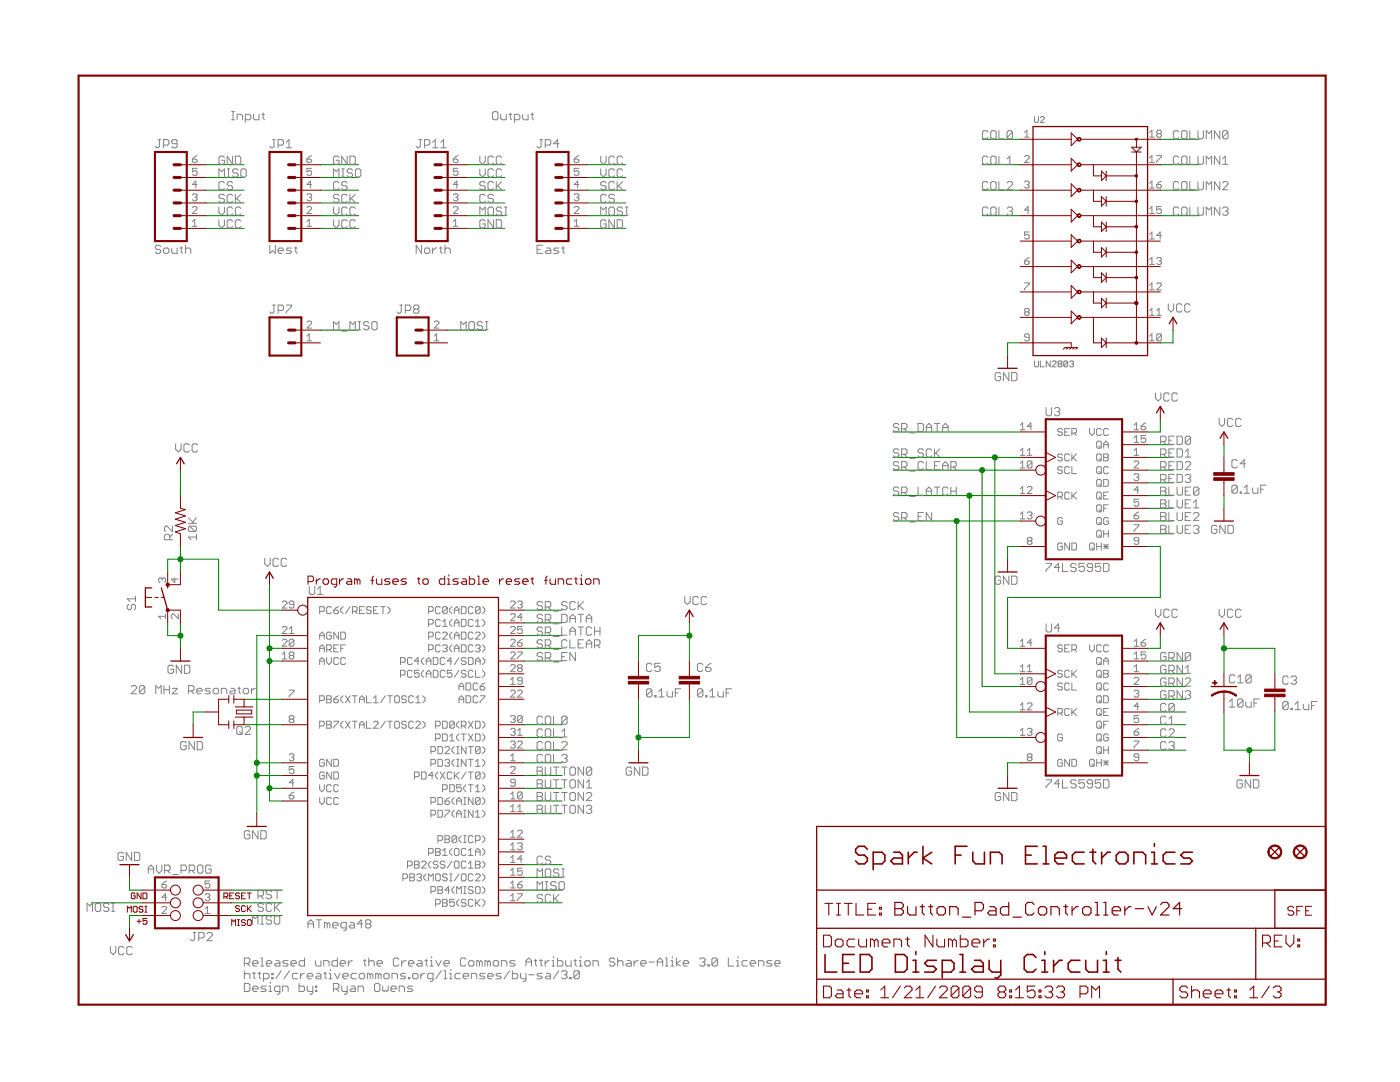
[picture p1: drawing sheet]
<svg xmlns="http://www.w3.org/2000/svg" width="279mm" height="216mm" viewBox="0 0 279 216" stroke-linecap="round" stroke-linejoin="round" font-family="sans-serif">
<g fill="#008000" stroke="#008000" stroke-width=".2">
<path d="M201.1 68.4v2.6z"/>
<path d="M201.1 68.4h2.5z"/>
<path d="M51.2 152.2h5.1z"/>
<path d="M51.2 152.2v2.5z"/>
<path d="M51.2 154.7v7.7z"/>
<path d="M51.2 154.7h5.1z"/>
<path d="M51.2 126.8h5.1z"/>
<path d="M51.2 126.8v25.4z"/>
<path d="M249.3 149.7h5.1z"/>
<path d="M244.3 149.7h5z"/>
<path d="M244.3 142.1v7.6z"/>
<path d="M254.4 142.1v7.6z"/>
<path d="M249.3 149.7v2.5z"/>
<path d="M201.1 152.2v2.5z"/>
<path d="M201.1 152.2h2.5z"/>
<path d="M201.1 109.1v2.5z"/>
<path d="M201.1 109.1h2.5z"/>
<path d="M25.8 177.6h2.6z"/>
<path d="M25.8 175.1v2.5z"/>
<path d="M127.4 139.5v7.7z"/>
<path d="M127.4 147.2v2.5z"/>
<path d="M137.6 139.5v7.7z"/>
<path d="M127.4 147.2h10.2z"/>
<path d="M244.3 98.9v2.5z"/>
<path d="M33.5 124.3v2.5z"/>
<path d="M33.5 126.8h2.5z"/>
<path d="M36 126.8v2.6z"/>
<path d="M36 124.3v2.5z"/>
<path d="M93.2 45.6h7.6z"/>
<path d="M117.3 45.6h7.6z"/>
<path d="M41.1 32.9h7.6z"/>
<path d="M63.9 32.9h7.7z"/>
<path d="M38.5 142.1h2.6z"/>
<path d="M38.5 142.1v2.5z"/>
<path d="M234.1 65.9v2.5z"/>
<path d="M231.6 68.4h2.5z"/>
<path d="M229 129.4h2.6z"/>
<path d="M231.6 126.8v2.6z"/>
<path d="M229 86.2h2.6z"/>
<path d="M231.6 83.7v2.5z"/>
<path d="M25.8 182.7h2.6z"/>
<path d="M25.8 182.7v2.5z"/>
<path d="M53.8 116.7v12.7z"/>
<path d="M53.8 129.4h2.5z"/>
<path d="M53.8 129.4v2.5z"/>
<path d="M53.8 131.9h2.5z"/>
<path d="M53.8 157.3h2.5z"/>
<path d="M53.8 131.9v25.4z"/>
<path d="M53.8 159.8h2.5z"/>
<path d="M53.8 157.3v2.5z"/>
<path d="M137.6 126.8v5.1z"/>
<path d="M127.4 126.8h10.2z"/>
<path d="M127.4 126.8v5.1z"/>
<path d="M137.6 124.3v2.5z"/>
<path d="M244.3 88.7v2.6z"/>
<path d="M244.3 129.4v5.1z"/>
<path d="M244.3 129.4h10.1z"/>
<path d="M254.4 129.4v5.1z"/>
<path d="M244.3 126.8v2.6z"/>
<path d="M36 93.8v5.1z"/>
<path d="M93.2 32.9h7.6z"/>
<path d="M93.2 35.4h7.6z"/>
<path d="M117.3 32.9h7.6z"/>
<path d="M117.3 35.4h7.6z"/>
<path d="M41.1 45.6h7.6z"/>
<path d="M41.1 43h7.6z"/>
<path d="M63.9 45.6h7.7z"/>
<path d="M63.9 43h7.7z"/>
<path d="M46.2 177.6h10.1z"/>
<path d="M36 109.1v2.5z"/>
<path d="M36 111.6v2.5z"/>
<path d="M33.5 111.6v2.5z"/>
<path d="M33.5 111.6h2.5z"/>
<path d="M43.6 121.8h12.7z"/>
<path d="M43.6 114.1v7.7z"/>
<path d="M43.6 111.6v2.5z"/>
<path d="M36 111.6h7.6z"/>
<path d="M104.6 144.6h7.6z"/>
<path d="M196 27.8h7.6z"/>
<path d="M104.6 147.2h7.6z"/>
<path d="M196 32.9h7.6z"/>
<path d="M104.6 149.7h7.6z"/>
<path d="M196 38h7.6z"/>
<path d="M104.6 152.2h7.6z"/>
<path d="M196 43h7.6z"/>
<path d="M229 142.1h7.6z"/>
<path d="M229 144.6h7.6z"/>
<path d="M229 147.2h7.6z"/>
<path d="M229 149.7h7.6z"/>
<path d="M229 109.1h2.6z"/>
<path d="M231.6 109.1v10.1z"/>
<path d="M201.1 129.4h2.5z"/>
<path d="M201.1 119.2v10.2z"/>
<path d="M201.1 119.2h30.5z"/>
<path d="M178.2 86.2h25.4z"/>
<path d="M104.6 124.3h7.6z"/>
<path d="M104.6 121.8h7.6z"/>
<path d="M178.2 91.3h20.3z"/>
<path d="M198.5 91.3v43.2z"/>
<path d="M198.5 91.3h5.1z"/>
<path d="M198.5 134.5h5.1z"/>
<path d="M104.6 129.4h7.6z"/>
<path d="M196 93.8h7.6z"/>
<path d="M178.2 93.8h17.8z"/>
<path d="M196 93.8v43.2z"/>
<path d="M196 137h7.6z"/>
<path d="M104.6 126.8h7.6z"/>
<path d="M193.5 98.9h10.1z"/>
<path d="M178.2 98.9h15.3z"/>
<path d="M193.5 98.9v43.2z"/>
<path d="M193.5 142.1h10.1z"/>
<path d="M104.6 131.9h7.6z"/>
<path d="M190.9 104h12.7z"/>
<path d="M178.2 104h12.7z"/>
<path d="M190.9 104v43.2z"/>
<path d="M190.9 147.2h12.7z"/>
<path d="M104.6 175.1h7.6z"/>
<path d="M18.2 180.1h10.2z"/>
<path d="M89.3 65.9h7.6z"/>
<path d="M117.3 43h7.6z"/>
<path d="M93.2 43h7.6z"/>
<path d="M104.6 180.1h7.6z"/>
<path d="M46.2 180.1h10.1z"/>
<path d="M93.2 38h7.6z"/>
<path d="M117.3 38h7.6z"/>
<path d="M41.1 40.5h7.6z"/>
<path d="M63.9 40.5h7.7z"/>
<path d="M104.6 177.6h7.6z"/>
<path d="M46.2 182.7h10.1z"/>
<path d="M41.1 35.4h7.6z"/>
<path d="M63.9 35.4h7.7z"/>
<path d="M104.6 172.5h7.6z"/>
<path d="M93.2 40.5h7.6z"/>
<path d="M117.3 40.5h7.6z"/>
<path d="M41.1 38h7.6z"/>
<path d="M63.9 38h7.7z"/>
<path d="M104.6 162.4h7.6z"/>
<path d="M104.6 159.8h7.6z"/>
<path d="M104.6 157.3h7.6z"/>
<path d="M104.6 154.7h7.6z"/>
<path d="M231.6 27.8h7.6z"/>
<path d="M231.6 32.9h7.6z"/>
<path d="M231.6 38h7.6z"/>
<path d="M231.6 43h7.6z"/>
<path d="M229 88.7h5.1z"/>
<path d="M229 91.3h5.1z"/>
<path d="M229 93.8h5.1z"/>
<path d="M229 96.4h5.1z"/>
<path d="M229 98.9h5.1z"/>
<path d="M229 101.4h5.1z"/>
<path d="M229 104h5.1z"/>
<path d="M229 106.5h5.1z"/>
<path d="M229 131.9h7.6z"/>
<path d="M229 134.5h7.6z"/>
<path d="M229 137h7.6z"/>
<path d="M229 139.5h7.6z"/>
<path d="M63.9 65.9h7.7z"/>
<path d="M48.7 139.5h7.6z"/>
<path d="M48.7 144.6h7.6z"/>
<circle cx="51.2" cy="154.7" r=".51"/>
<circle cx="51.2" cy="152.2" r=".51"/>
<circle cx="249.3" cy="149.7" r=".51"/>
<circle cx="127.4" cy="147.2" r=".51"/>
<circle cx="36" cy="126.8" r=".51"/>
<circle cx="53.8" cy="129.4" r=".51"/>
<circle cx="53.8" cy="131.9" r=".51"/>
<circle cx="53.8" cy="157.3" r=".51"/>
<circle cx="137.6" cy="126.8" r=".51"/>
<circle cx="244.3" cy="129.4" r=".51"/>
<circle cx="36" cy="111.6" r=".51"/>
<circle cx="198.5" cy="91.3" r=".51"/>
<circle cx="196" cy="93.8" r=".51"/>
<circle cx="193.5" cy="98.9" r=".51"/>
<circle cx="190.9" cy="104" r=".51"/>
</g>
<g fill="#800000" stroke="#800000" stroke-width=".32">
<path d="M172.5 168.9l.6 .6z"/>
<path d="M171.3 168.9h1.2z"/>
<path d="M171.3 168.9l-.5 .6z"/>
<path d="M170.8 169.5v.6z"/>
<path d="M170.8 170.1l.5 .5z"/>
<path d="M171.3 170.6h1.2z"/>
<path d="M172.5 170.6l.6 .6z"/>
<path d="M173.1 171.2v.6z"/>
<path d="M173.1 171.8l-.6 .6z"/>
<path d="M171.3 172.4h1.2z"/>
<path d="M170.8 171.8l.5 .6z"/>
<path d="M174.3 170.1v3.4z"/>
<path d="M174.3 170.1h1.7z"/>
<path d="M176 170.1l.6 .5z"/>
<path d="M176.6 170.6v1.2z"/>
<path d="M176.6 171.8l-.6 .6z"/>
<path d="M174.3 172.4h1.7z"/>
<path d="M178.4 170.1h1.1z"/>
<path d="M179.5 170.1l.6 .5z"/>
<path d="M180.1 170.6v1.8z"/>
<path d="M178.4 172.4h1.7z"/>
<path d="M177.8 171.8l.6 .6z"/>
<path d="M177.8 171.8l.6-.6z"/>
<path d="M178.4 171.2h1.7z"/>
<path d="M181.3 170.1v2.3z"/>
<path d="M181.3 171.2l1.2-1.1z"/>
<path d="M182.5 170.1h.5z"/>
<path d="M184.2 168.9v3.5z"/>
<path d="M184.2 171.2l1.7 1.2z"/>
<path d="M184.2 171.2l1.7-1.1z"/>
<path d="M190.6 168.9v3.5z"/>
<path d="M190.6 168.9h2.4z"/>
<path d="M190.6 170.6h1.2z"/>
<path d="M194.1 170.1v1.7z"/>
<path d="M194.1 171.8l.6 .6z"/>
<path d="M194.7 172.4h1.8z"/>
<path d="M196.5 170.1v2.3z"/>
<path d="M197.7 170.1v2.3z"/>
<path d="M197.7 170.1h1.7z"/>
<path d="M199.4 170.1l.6 .5z"/>
<path d="M200 170.6v1.8z"/>
<path d="M204.7 168.9h2.3z"/>
<path d="M204.7 168.9v3.5z"/>
<path d="M204.7 172.4h2.3z"/>
<path d="M204.7 170.6h1.1z"/>
<path d="M208.2 168.9h.5z"/>
<path d="M208.7 168.9v3.5z"/>
<path d="M208.2 172.4h1.1z"/>
<path d="M211.1 172.4h1.2z"/>
<path d="M210.5 171.8l.6 .6z"/>
<path d="M210.5 170.6v1.2z"/>
<path d="M210.5 170.6l.6-.5z"/>
<path d="M211.1 170.1h1.2z"/>
<path d="M212.3 170.1l.6 .5z"/>
<path d="M212.9 170.6v.6z"/>
<path d="M210.5 171.2h2.4z"/>
<path d="M214.6 170.1h1.8z"/>
<path d="M214 170.6l.6-.5z"/>
<path d="M214 170.6v1.2z"/>
<path d="M214 171.8l.6 .6z"/>
<path d="M214.6 172.4h1.8z"/>
<path d="M218.1 169.5v2.3z"/>
<path d="M218.1 171.8l.6 .6z"/>
<path d="M217.5 170.1h1.2z"/>
<path d="M219.9 170.1v2.3z"/>
<path d="M219.9 171.2l1.1-1.1z"/>
<path d="M221 170.1h.6z"/>
<path d="M223.4 172.4h1.1z"/>
<path d="M224.5 172.4l.6-.6z"/>
<path d="M225.1 170.6v1.2z"/>
<path d="M224.5 170.1l.6 .5z"/>
<path d="M223.4 170.1h1.1z"/>
<path d="M222.8 170.6l.6-.5z"/>
<path d="M222.8 170.6v1.2z"/>
<path d="M222.8 171.8l.6 .6z"/>
<path d="M226.3 170.1v2.3z"/>
<path d="M226.3 170.1h1.7z"/>
<path d="M228 170.1l.6 .5z"/>
<path d="M228.6 170.6v1.8z"/>
<path d="M229.8 170.1h.6z"/>
<path d="M230.4 170.1v2.3z"/>
<path d="M229.8 172.4h1.2z"/>
<path d="M230.4 168.3v.6z"/>
<path d="M232.7 170.1h1.8z"/>
<path d="M232.1 170.6l.6-.5z"/>
<path d="M232.1 170.6v1.2z"/>
<path d="M232.1 171.8l.6 .6z"/>
<path d="M232.7 172.4h1.8z"/>
<path d="M235.6 172.4h1.8z"/>
<path d="M238 171.8l-.6 .6z"/>
<path d="M237.4 171.2l.6 .6z"/>
<path d="M236.2 171.2h1.2z"/>
<path d="M235.6 170.6l.6 .6z"/>
<path d="M235.6 170.6l.6-.5z"/>
<path d="M236.2 170.1h1.8z"/>
<path d="M164.7 190.5v3.5z"/>
<path d="M164.7 194h2.3z"/>
<path d="M168.2 190.5h2.3z"/>
<path d="M168.2 190.5v3.5z"/>
<path d="M168.2 194h2.3z"/>
<path d="M168.2 192.2h1.1z"/>
<path d="M171.7 190.5v3.5z"/>
<path d="M171.7 194h1.7z"/>
<path d="M174 193.4l-.6 .6z"/>
<path d="M174 191.1v2.3z"/>
<path d="M173.4 190.5l.6 .6z"/>
<path d="M171.7 190.5h1.7z"/>
<path d="M178.7 190.5v3.5z"/>
<path d="M178.7 194h1.7z"/>
<path d="M180.4 194l.6-.6z"/>
<path d="M181 191.1v2.3z"/>
<path d="M180.4 190.5l.6 .6z"/>
<path d="M178.7 190.5h1.7z"/>
<path d="M182.2 191.6h.6z"/>
<path d="M182.8 191.6v2.4z"/>
<path d="M182.2 194h1.2z"/>
<path d="M182.8 189.9v.6z"/>
<path d="M184.5 194h1.8z"/>
<path d="M186.3 194l.6-.6z"/>
<path d="M186.3 192.8l.6 .6z"/>
<path d="M185.1 192.8h1.2z"/>
<path d="M184.5 192.2l.6 .6z"/>
<path d="M184.5 192.2l.6-.6z"/>
<path d="M185.1 191.6h1.8z"/>
<path d="M188 191.6v3.5z"/>
<path d="M188 191.6h1.8z"/>
<path d="M189.8 191.6l.6 .6z"/>
<path d="M190.4 192.2v1.2z"/>
<path d="M190.4 193.4l-.6 .6z"/>
<path d="M188 194h1.8z"/>
<path d="M191.6 190.5h.5z"/>
<path d="M192.1 190.5v3.5z"/>
<path d="M191.6 194h1.1z"/>
<path d="M194.5 191.6h1.1z"/>
<path d="M195.6 191.6l.6 .6z"/>
<path d="M196.2 192.2v1.8z"/>
<path d="M194.5 194h1.7z"/>
<path d="M193.9 193.4l.6 .6z"/>
<path d="M193.9 193.4l.6-.6z"/>
<path d="M194.5 192.8h1.7z"/>
<path d="M197.4 191.6v1.8z"/>
<path d="M197.4 193.4l.6 .6z"/>
<path d="M198 194h1.7z"/>
<path d="M199.7 191.6v2.9z"/>
<path d="M199.7 194.5l-.5 .6z"/>
<path d="M198.6 195.1h.6z"/>
<path d="M206.2 190.5l.6 .6z"/>
<path d="M205 190.5h1.2z"/>
<path d="M205 190.5l-.6 .6z"/>
<path d="M204.4 191.1v2.3z"/>
<path d="M204.4 193.4l.6 .6z"/>
<path d="M205 194h1.2z"/>
<path d="M206.2 194l.6-.6z"/>
<path d="M207.9 191.6h.6z"/>
<path d="M208.5 191.6v2.4z"/>
<path d="M207.9 194h1.2z"/>
<path d="M208.5 189.9v.6z"/>
<path d="M210.3 191.6v2.4z"/>
<path d="M211.4 191.6l-1.1 1.2z"/>
<path d="M211.4 191.6h.6z"/>
<path d="M213.8 191.6h1.7z"/>
<path d="M213.8 191.6l-.6 .6z"/>
<path d="M213.2 192.2v1.2z"/>
<path d="M213.2 193.4l.6 .6z"/>
<path d="M213.8 194h1.7z"/>
<path d="M216.7 191.6v1.8z"/>
<path d="M216.7 193.4l.6 .6z"/>
<path d="M217.3 194h1.7z"/>
<path d="M219 191.6v2.4z"/>
<path d="M220.2 191.6h.6z"/>
<path d="M220.8 191.6v2.4z"/>
<path d="M220.2 194h1.2z"/>
<path d="M220.8 189.9v.6z"/>
<path d="M223.1 191.1v2.3z"/>
<path d="M223.1 193.4l.6 .6z"/>
<path d="M222.5 191.6h1.2z"/>
</g>
<g fill="#800000" stroke="#800000" stroke-width=".2">
<path d="M61.5 115v1.6z"/>
<path d="M61.5 115h.8z"/>
<path d="M62.3 115l.3 .2z"/>
<path d="M62.6 115.2v.6z"/>
<path d="M62.6 115.8l-.3 .3z"/>
<path d="M61.5 116.1h.8z"/>
<path d="M63.1 115.5v1.1z"/>
<path d="M63.6 115.5l-.5 .6z"/>
<path d="M63.6 115.5h.3z"/>
<path d="M64.7 116.6h.6z"/>
<path d="M65.6 116.3l-.3 .3z"/>
<path d="M65.6 115.8v.5z"/>
<path d="M65.3 115.5l.3 .3z"/>
<path d="M64.7 115.5h.6z"/>
<path d="M64.5 115.8l.2-.3z"/>
<path d="M64.5 115.8v.5z"/>
<path d="M64.5 116.3l.2 .3z"/>
<path d="M66.7 117.1h.2z"/>
<path d="M66.9 117.1l.3-.2z"/>
<path d="M67.2 115.5v1.4z"/>
<path d="M66.4 115.5h.8z"/>
<path d="M66.4 115.5l-.3 .3z"/>
<path d="M66.1 115.8v.5z"/>
<path d="M66.1 116.3l.3 .3z"/>
<path d="M66.4 116.6h.8z"/>
<path d="M67.8 115.5v1.1z"/>
<path d="M68.3 115.5l-.5 .6z"/>
<path d="M68.3 115.5h.3z"/>
<path d="M69.4 115.5h.5z"/>
<path d="M69.9 115.5l.3 .3z"/>
<path d="M70.2 115.8v.8z"/>
<path d="M69.4 116.6h.8z"/>
<path d="M69.1 116.3l.3 .3z"/>
<path d="M69.1 116.3l.3-.2z"/>
<path d="M69.4 116.1h.8z"/>
<path d="M70.8 115.5v1.1z"/>
<path d="M70.8 115.5h.2z"/>
<path d="M71 115.5l.3 .3z"/>
<path d="M71.3 115.8v.8z"/>
<path d="M71.3 115.8l.3-.3z"/>
<path d="M71.6 115.5l.2 .3z"/>
<path d="M71.8 115.8v.8z"/>
<path d="M74.3 115.2v1.4z"/>
<path d="M74.3 115.2l.3-.2z"/>
<path d="M74 115.8h.6z"/>
<path d="M75.1 115.5v.8z"/>
<path d="M75.1 116.3l.3 .3z"/>
<path d="M75.4 116.6h.8z"/>
<path d="M76.2 115.5v1.1z"/>
<path d="M76.8 116.6h.8z"/>
<path d="M77.8 116.3l-.2 .3z"/>
<path d="M77.6 116.1l.2 .2z"/>
<path d="M77 116.1h.6z"/>
<path d="M76.8 115.8l.2 .3z"/>
<path d="M76.8 115.8l.2-.3z"/>
<path d="M77 115.5h.8z"/>
<path d="M78.7 116.6h.5z"/>
<path d="M78.4 116.3l.3 .3z"/>
<path d="M78.4 115.8v.5z"/>
<path d="M78.4 115.8l.3-.3z"/>
<path d="M78.7 115.5h.5z"/>
<path d="M79.2 115.5l.3 .3z"/>
<path d="M79.5 115.8v.3z"/>
<path d="M78.4 116.1h1.1z"/>
<path d="M80 116.6h.8z"/>
<path d="M80.8 116.6l.3-.3z"/>
<path d="M80.8 116.1l.3 .2z"/>
<path d="M80.3 116.1h.5z"/>
<path d="M80 115.8l.3 .3z"/>
<path d="M80 115.8l.3-.3z"/>
<path d="M80.3 115.5h.8z"/>
<path d="M83.6 115.2v1.1z"/>
<path d="M83.6 116.3l.2 .3z"/>
<path d="M83.3 115.5h.5z"/>
<path d="M84.7 116.6h.5z"/>
<path d="M85.2 116.6l.3-.3z"/>
<path d="M85.5 115.8v.5z"/>
<path d="M85.2 115.5l.3 .3z"/>
<path d="M84.7 115.5h.5z"/>
<path d="M84.7 115.5l-.3 .3z"/>
<path d="M84.4 115.8v.5z"/>
<path d="M84.4 116.3l.3 .3z"/>
<path d="M88.8 115v1.6z"/>
<path d="M87.9 116.6h.9z"/>
<path d="M87.7 116.3l.2 .3z"/>
<path d="M87.7 115.8v.5z"/>
<path d="M87.9 115.5l-.2 .3z"/>
<path d="M87.9 115.5h.9z"/>
<path d="M89.3 115.5h.3z"/>
<path d="M89.6 115.5v1.1z"/>
<path d="M89.3 116.6h.6z"/>
<path d="M89.6 114.7v.3z"/>
<path d="M90.4 116.6h.8z"/>
<path d="M91.2 116.6l.3-.3z"/>
<path d="M91.2 116.1l.3 .2z"/>
<path d="M90.7 116.1h.5z"/>
<path d="M90.4 115.8l.3 .3z"/>
<path d="M90.7 115.5l-.3 .3z"/>
<path d="M90.7 115.5h.8z"/>
<path d="M92.3 115.5h.5z"/>
<path d="M92.8 115.5l.3 .3z"/>
<path d="M93.1 115.8v.8z"/>
<path d="M92.3 116.6h.8z"/>
<path d="M92 116.3l.3 .3z"/>
<path d="M92 116.3l.3-.2z"/>
<path d="M92.3 116.1h.8z"/>
<path d="M93.7 115v1.6z"/>
<path d="M93.7 116.6h.8z"/>
<path d="M94.7 116.3l-.2 .3z"/>
<path d="M94.7 115.8v.5z"/>
<path d="M94.5 115.5l.2 .3z"/>
<path d="M93.7 115.5h.8z"/>
<path d="M95.3 115h.3z"/>
<path d="M95.6 115v1.6z"/>
<path d="M95.3 116.6h.5z"/>
<path d="M96.7 116.6h.5z"/>
<path d="M96.4 116.3l.3 .3z"/>
<path d="M96.4 115.8v.5z"/>
<path d="M96.4 115.8l.3-.3z"/>
<path d="M96.7 115.5h.5z"/>
<path d="M97.2 115.5l.3 .3z"/>
<path d="M97.5 115.8v.3z"/>
<path d="M96.4 116.1h1.1z"/>
<path d="M99.7 115.5v1.1z"/>
<path d="M100.2 115.5l-.5 .6z"/>
<path d="M100.2 115.5h.3z"/>
<path d="M101.3 116.6h.6z"/>
<path d="M101 116.3l.3 .3z"/>
<path d="M101 115.8v.5z"/>
<path d="M101 115.8l.3-.3z"/>
<path d="M101.3 115.5h.6z"/>
<path d="M101.9 115.5l.2 .3z"/>
<path d="M102.1 115.8v.3z"/>
<path d="M101 116.1h1.1z"/>
<path d="M102.7 116.6h.8z"/>
<path d="M103.5 116.6l.3-.3z"/>
<path d="M103.5 116.1l.3 .2z"/>
<path d="M102.9 116.1h.6z"/>
<path d="M102.7 115.8l.2 .3z"/>
<path d="M102.9 115.5l-.2 .3z"/>
<path d="M102.9 115.5h.9z"/>
<path d="M104.6 116.6h.5z"/>
<path d="M104.3 116.3l.3 .3z"/>
<path d="M104.3 115.8v.5z"/>
<path d="M104.3 115.8l.3-.3z"/>
<path d="M104.6 115.5h.5z"/>
<path d="M105.1 115.5l.3 .3z"/>
<path d="M105.4 115.8v.3z"/>
<path d="M104.3 116.1h1.1z"/>
<path d="M106.2 115.2v1.1z"/>
<path d="M106.2 116.3l.3 .3z"/>
<path d="M105.9 115.5h.6z"/>
<path d="M108.9 115.2v1.4z"/>
<path d="M108.9 115.2l.3-.2z"/>
<path d="M108.7 115.8h.5z"/>
<path d="M109.8 115.5v.8z"/>
<path d="M109.8 116.3l.2 .3z"/>
<path d="M110 116.6h.8z"/>
<path d="M110.8 115.5v1.1z"/>
<path d="M111.4 115.5v1.1z"/>
<path d="M111.4 115.5h.8z"/>
<path d="M112.2 115.5l.3 .3z"/>
<path d="M112.5 115.8v.8z"/>
<path d="M113.3 115.5h.8z"/>
<path d="M113.3 115.5l-.3 .3z"/>
<path d="M113 115.8v.5z"/>
<path d="M113 116.3l.3 .3z"/>
<path d="M113.3 116.6h.8z"/>
<path d="M114.9 115.2v1.1z"/>
<path d="M114.9 116.3l.3 .3z"/>
<path d="M114.7 115.5h.5z"/>
<path d="M115.8 115.5h.2z"/>
<path d="M116 115.5v1.1z"/>
<path d="M115.8 116.6h.5z"/>
<path d="M116 114.7v.3z"/>
<path d="M117.1 116.6h.6z"/>
<path d="M117.7 116.6l.2-.3z"/>
<path d="M117.9 115.8v.5z"/>
<path d="M117.7 115.5l.2 .3z"/>
<path d="M117.1 115.5h.6z"/>
<path d="M117.1 115.5l-.2 .3z"/>
<path d="M116.9 115.8v.5z"/>
<path d="M116.9 116.3l.2 .3z"/>
<path d="M118.5 115.5v1.1z"/>
<path d="M118.5 115.5h.8z"/>
<path d="M119.3 115.5l.3 .3z"/>
<path d="M119.6 115.8v.8z"/>
<path d="M51.2 162.4v2.5z"/>
<path d="M249.3 152.2v2.5z"/>
<path d="M254.4 134.5v2.5z"/>
<path d="M254.4 139.5v2.6z"/>
<path d="M254.4 137v.5z"/>
<path d="M254.4 139v.5z"/>
<path d="M201.1 71v2.5z"/>
<path d="M234.1 63.3v2.6z"/>
<path d="M244.3 91.3v2.5z"/>
<path d="M244.3 96.4v2.5z"/>
<path d="M244.3 93.8v.5z"/>
<path d="M244.3 95.8v.6z"/>
<path d="M127.4 131.9v2.6z"/>
<path d="M127.4 137v2.5z"/>
<path d="M127.4 134.5v.5z"/>
<path d="M127.4 136.5v.5z"/>
<path d="M137.6 131.9v2.6z"/>
<path d="M137.6 137v2.5z"/>
<path d="M137.6 134.5v.5z"/>
<path d="M137.6 136.5v.5z"/>
<path d="M38.5 144.6v2.6z"/>
<path d="M244.3 101.4v2.6z"/>
<path d="M244.3 138v1.5z"/>
<path d="M244.3 134.5v2.5z"/>
<path d="M244.3 139.5v2.6z"/>
<path d="M203.6 27.8h2.6z"/>
<path d="M203.6 32.9h2.6z"/>
<path d="M203.6 38h2.6z"/>
<path d="M203.6 43h2.6z"/>
<path d="M203.6 48.1h2.6z"/>
<path d="M203.6 53.2h2.6z"/>
<path d="M203.6 58.3h2.6z"/>
<path d="M203.6 63.3h2.6z"/>
<path d="M203.6 68.4h2.6z"/>
<path d="M229 68.4h2.6z"/>
<path d="M229 63.3h2.6z"/>
<path d="M229 58.3h2.6z"/>
<path d="M229 53.2h2.6z"/>
<path d="M229 48.1h2.6z"/>
<path d="M229 43h2.6z"/>
<path d="M229 38h2.6z"/>
<path d="M229 32.9h2.6z"/>
<path d="M229 27.8h2.6z"/>
<path d="M206.2 27.8h7.6z"/>
<path d="M206.2 32.9h7.6z"/>
<path d="M206.2 38h7.6z"/>
<path d="M206.2 43h7.6z"/>
<path d="M206.2 48.1h7.6z"/>
<path d="M206.2 53.2h7.6z"/>
<path d="M206.2 58.3h7.6z"/>
<path d="M206.2 63.3h7.6z"/>
<path d="M206.2 68.4h7.6z"/>
<path d="M213.8 26.5v2.6z"/>
<path d="M213.8 31.6v2.5z"/>
<path d="M213.8 41.8v2.5z"/>
<path d="M213.8 46.8v2.6z"/>
<path d="M213.8 51.9v2.5z"/>
<path d="M213.8 57v2.5z"/>
<path d="M213.8 62.1v2.5z"/>
<path d="M213.8 64.6l1.3-1.3z"/>
<path d="M213.8 62.1l1.3 1.2z"/>
<path d="M213.8 59.5l1.3-1.2z"/>
<path d="M213.8 57l1.3 1.3z"/>
<path d="M213.8 51.9l1.3 1.3z"/>
<path d="M213.8 54.4l1.3-1.2z"/>
<path d="M213.8 26.5l1.3 1.3z"/>
<path d="M215.1 27.8l-1.3 1.3z"/>
<path d="M213.8 31.6l1.3 1.3z"/>
<path d="M215.1 32.9l-1.3 1.2z"/>
<path d="M213.8 36.7v2.5z"/>
<path d="M213.8 36.7l1.3 1.3z"/>
<path d="M215.1 38l-1.3 1.2z"/>
<path d="M213.8 41.8l1.3 1.2z"/>
<path d="M215.1 43l-1.3 1.3z"/>
<path d="M213.8 46.8l1.3 1.3z"/>
<path d="M213.8 49.4l1.3-1.3z"/>
<path d="M213.8 68.4v1z"/>
<path d="M212.8 69.4h.3z"/>
<path d="M213.8 69.4h.6z"/>
<path d="M214.4 69.4h.7z"/>
<path d="M213.1 69.4h.7z"/>
<path d="M212.5 69.4h.6z"/>
<path d="M212.5 69.4l-.3 .3z"/>
<path d="M213.1 69.4l-.3 .3z"/>
<path d="M213.8 69.4l-.3 .3z"/>
<path d="M214.4 69.4l-.3 .3z"/>
<path d="M215.1 69.4l-.4 .3z"/>
<path d="M215.7 27.8h11.1z"/>
<path d="M226.8 27.8h2.2z"/>
<path d="M215.7 32.9h2.5z"/>
<path d="M218.2 32.9h10.8z"/>
<path d="M215.7 38h2.5z"/>
<path d="M218.2 38h10.8z"/>
<path d="M215.7 43h2.5z"/>
<path d="M218.2 43h10.8z"/>
<path d="M218.2 48.1h10.8z"/>
<path d="M215.7 48.1h2.5z"/>
<path d="M215.7 53.2h2.5z"/>
<path d="M218.2 53.2h10.8z"/>
<path d="M218.2 58.3h10.8z"/>
<path d="M215.7 58.3h2.5z"/>
<path d="M215.7 63.3h2.5z"/>
<path d="M218.2 63.3h10.8z"/>
<path d="M218.2 32.9v2.2z"/>
<path d="M218.2 35.1h1.6z"/>
<path d="M219.8 34.1v1z"/>
<path d="M219.8 35.1v.9z"/>
<path d="M219.8 36l1-.9z"/>
<path d="M219.8 34.1l1 1z"/>
<path d="M220.8 34.1v1z"/>
<path d="M220.8 35.1v.9z"/>
<path d="M218.2 38v2.2z"/>
<path d="M218.2 43v2.3z"/>
<path d="M218.2 48.1v2.2z"/>
<path d="M218.2 53.2v2.2z"/>
<path d="M218.2 58.3v2.2z"/>
<path d="M218.2 63.3v5.1z"/>
<path d="M218.2 40.2h1.6z"/>
<path d="M218.2 45.3h1.6z"/>
<path d="M218.2 50.3h1.6z"/>
<path d="M218.2 55.4h1.6z"/>
<path d="M218.2 60.5h1.6z"/>
<path d="M218.2 68.4h1.6z"/>
<path d="M219.8 39.2v1.9z"/>
<path d="M219.8 44.3v1.9z"/>
<path d="M219.8 49.4v1.9z"/>
<path d="M219.8 54.4v1.9z"/>
<path d="M219.8 59.5v1.9z"/>
<path d="M219.8 67.5v1.9z"/>
<path d="M219.8 69.4l1-1z"/>
<path d="M219.8 67.5l1 .9z"/>
<path d="M219.8 59.5l1 1z"/>
<path d="M220.8 60.5l-1 .9z"/>
<path d="M219.8 54.4l1 1z"/>
<path d="M220.8 55.4l-1 .9z"/>
<path d="M219.8 49.4l1 .9z"/>
<path d="M220.8 50.3l-1 1z"/>
<path d="M219.8 44.3l1 1z"/>
<path d="M220.8 45.3l-1 .9z"/>
<path d="M219.8 39.2l1 1z"/>
<path d="M220.8 40.2l-1 .9z"/>
<path d="M220.8 39.2v1z"/>
<path d="M220.8 40.2v.9z"/>
<path d="M220.8 44.3v1z"/>
<path d="M220.8 45.3v.9z"/>
<path d="M220.8 49.4v.9z"/>
<path d="M220.8 50.3v1z"/>
<path d="M220.8 54.4v1z"/>
<path d="M220.8 55.4v.9z"/>
<path d="M220.8 59.5v1z"/>
<path d="M220.8 60.5v.9z"/>
<path d="M220.8 67.5v.9z"/>
<path d="M220.8 68.4v1z"/>
<path d="M220.8 68.4h6z"/>
<path d="M226.8 68.4h2.2z"/>
<path d="M226.8 27.8v1.6z"/>
<path d="M225.8 29.4h1z"/>
<path d="M226.8 29.4h1z"/>
<path d="M225.8 29.4l1 .9z"/>
<path d="M226.8 30.3l1-.9z"/>
<path d="M225.8 30.3h1z"/>
<path d="M226.8 30.3h1z"/>
<path d="M226.8 30.3v4.8z"/>
<path d="M226.8 35.1v5.1z"/>
<path d="M226.8 40.2v5.1z"/>
<path d="M226.8 45.3v5z"/>
<path d="M226.8 50.3v5.1z"/>
<path d="M226.8 55.4v5.1z"/>
<path d="M226.8 60.5v7.9z"/>
<path d="M220.8 60.5h6z"/>
<path d="M220.8 55.4h6z"/>
<path d="M220.8 50.3h6z"/>
<path d="M220.8 40.2h6z"/>
<path d="M220.8 45.3h6z"/>
<path d="M220.8 35.1h6z"/>
<path d="M25.8 172.5v2.6z"/>
<path d="M25.8 185.2v2.6z"/>
<path d="M40.5 182.7h5.7z"/>
<path d="M28.4 182.7h5.6z"/>
<path d="M40.5 180.1h5.7z"/>
<path d="M28.4 180.1h5.6z"/>
<path d="M40.5 177.6h5.7z"/>
<path d="M28.4 177.6h5.6z"/>
<path d="M25.4 180.8v1.2z"/>
<path d="M25.4 180.8l.4 .4z"/>
<path d="M25.8 181.2l.4-.4z"/>
<path d="M26.2 180.8v1.2z"/>
<path d="M26.8 180.8h.4z"/>
<path d="M26.6 181l.2-.2z"/>
<path d="M26.6 181v.8z"/>
<path d="M26.6 181.8l.2 .2z"/>
<path d="M26.8 182h.4z"/>
<path d="M27.2 182l.2-.2z"/>
<path d="M27.4 181v.8z"/>
<path d="M27.2 180.8l.2 .2z"/>
<path d="M28.3 180.8l.2 .2z"/>
<path d="M27.9 180.8h.4z"/>
<path d="M27.9 180.8l-.2 .2z"/>
<path d="M27.7 181v.2z"/>
<path d="M27.7 181.2l.2 .2z"/>
<path d="M27.9 181.4h.4z"/>
<path d="M28.3 181.4l.2 .2z"/>
<path d="M28.5 181.6v.2z"/>
<path d="M28.3 182l.2-.2z"/>
<path d="M27.9 182h.4z"/>
<path d="M27.7 181.8l.2 .2z"/>
<path d="M28.9 182h.4z"/>
<path d="M29.1 180.8v1.2z"/>
<path d="M28.9 180.8h.4z"/>
<path d="M44.7 178.2v1.1z"/>
<path d="M44.7 178.2h.6z"/>
<path d="M45.3 178.2l.2 .2z"/>
<path d="M45.5 178.4v.4z"/>
<path d="M45.5 178.8l-.2 .1z"/>
<path d="M44.7 178.9h.6z"/>
<path d="M45.1 178.9l.4 .4z"/>
<path d="M45.8 178.2h.8z"/>
<path d="M45.8 178.2v1.1z"/>
<path d="M45.8 179.3h.8z"/>
<path d="M45.8 178.8h.4z"/>
<path d="M47.6 178.2l.2 .2z"/>
<path d="M47.2 178.2h.4z"/>
<path d="M47 178.4l.2-.2z"/>
<path d="M47 178.4v.2z"/>
<path d="M47 178.6l.2 .2z"/>
<path d="M47.2 178.8h.4z"/>
<path d="M47.6 178.8l.2 .1z"/>
<path d="M47.8 178.9v.3z"/>
<path d="M47.8 179.2l-.2 .1z"/>
<path d="M47.2 179.3h.4z"/>
<path d="M47 179.2l.2 .1z"/>
<path d="M48.2 178.2h.8z"/>
<path d="M48.2 178.2v1.1z"/>
<path d="M48.2 179.3h.8z"/>
<path d="M48.2 178.8h.4z"/>
<path d="M49.7 178.2v1.1z"/>
<path d="M49.4 178.2h.7z"/>
<path d="M47.6 180.7l.2 .2z"/>
<path d="M47.2 180.7h.4z"/>
<path d="M47 180.9l.2-.2z"/>
<path d="M47 180.9v.2z"/>
<path d="M47 181.1l.2 .2z"/>
<path d="M47.2 181.3h.4z"/>
<path d="M47.6 181.3l.2 .2z"/>
<path d="M47.8 181.5v.2z"/>
<path d="M47.8 181.7l-.2 .2z"/>
<path d="M47.2 181.9h.4z"/>
<path d="M47 181.7l.2 .2z"/>
<path d="M48.8 180.7l.2 .2z"/>
<path d="M48.4 180.7h.4z"/>
<path d="M48.2 180.9l.2-.2z"/>
<path d="M48.2 180.9v.8z"/>
<path d="M48.2 181.7l.2 .2z"/>
<path d="M48.4 181.9h.4z"/>
<path d="M48.8 181.9l.2-.2z"/>
<path d="M49.4 180.7v1.2z"/>
<path d="M49.4 181.5l.7-.8z"/>
<path d="M49.6 181.3l.5 .6z"/>
<path d="M46.2 183.5v1.2z"/>
<path d="M46.2 183.5l.4 .4z"/>
<path d="M46.6 183.9l.4-.4z"/>
<path d="M47 183.5v1.2z"/>
<path d="M47.4 184.7h.4z"/>
<path d="M47.6 183.5v1.2z"/>
<path d="M47.4 183.5h.4z"/>
<path d="M48.8 183.5l.2 .2z"/>
<path d="M48.4 183.5h.4z"/>
<path d="M48.2 183.7l.2-.2z"/>
<path d="M48.2 183.7v.2z"/>
<path d="M48.2 183.9l.2 .2z"/>
<path d="M48.4 184.1h.4z"/>
<path d="M48.8 184.1l.2 .2z"/>
<path d="M49 184.3v.2z"/>
<path d="M48.8 184.7l.2-.2z"/>
<path d="M48.4 184.7h.4z"/>
<path d="M48.2 184.5l.2 .2z"/>
<path d="M49.6 183.5h.4z"/>
<path d="M49.6 183.5l-.2 .2z"/>
<path d="M49.4 183.7v.8z"/>
<path d="M49.4 184.5l.2 .2z"/>
<path d="M49.6 184.7h.4z"/>
<path d="M50 184.7l.1-.2z"/>
<path d="M50.1 183.7v.8z"/>
<path d="M50 183.5l.1 .2z"/>
<path d="M27.4 183.8h.8z"/>
<path d="M27.7 183.5v.7z"/>
<path d="M28.5 183.3h.8z"/>
<path d="M28.5 183.3v.5z"/>
<path d="M28.5 183.8l.4-.2z"/>
<path d="M28.9 183.6h.2z"/>
<path d="M29.1 183.6l.2 .2z"/>
<path d="M29.3 183.8v.4z"/>
<path d="M29.1 184.4l.2-.2z"/>
<path d="M28.7 184.4h.4z"/>
<path d="M28.5 184.2l.2 .2z"/>
<path d="M26.8 178.2l.2 .2z"/>
<path d="M26.4 178.2h.4z"/>
<path d="M26.4 178.2l-.2 .2z"/>
<path d="M26.2 178.4v.8z"/>
<path d="M26.2 179.2l.2 .1z"/>
<path d="M26.4 179.3h.4z"/>
<path d="M26.8 179.3l.2-.1z"/>
<path d="M27 178.8v.4z"/>
<path d="M26.6 178.8h.4z"/>
<path d="M27.4 178.2v1.1z"/>
<path d="M27.4 178.2l.8 1.1z"/>
<path d="M28.2 178.2v1.1z"/>
<path d="M28.5 178.2v1.1z"/>
<path d="M28.5 179.3h.6z"/>
<path d="M29.1 179.3l.2-.1z"/>
<path d="M29.3 178.4v.8z"/>
<path d="M29.1 178.2l.2 .2z"/>
<path d="M28.5 178.2h.6z"/>
<path d="M223.9 91.3h5.1z"/>
<path d="M223.9 93.8h5.1z"/>
<path d="M223.9 96.4h5.1z"/>
<path d="M223.9 98.9h5.1z"/>
<path d="M223.9 101.4h5.1z"/>
<path d="M223.9 104h5.1z"/>
<path d="M223.9 106.5h5.1z"/>
<path d="M203.6 93.8h3.1z"/>
<path d="M208.7 90.3l2 1z"/>
<path d="M208.7 92.3l2-1z"/>
<path d="M203.6 91.3h5.1z"/>
<path d="M208.7 97.9l2 1z"/>
<path d="M208.7 99.9l2-1z"/>
<path d="M203.6 98.9h5.1z"/>
<path d="M203.6 104h3.1z"/>
<path d="M203.6 86.2h5.1z"/>
<path d="M223.9 88.7h5.1z"/>
<path d="M223.9 109.1h5.1z"/>
<path d="M203.6 109.1h5.1z"/>
<path d="M223.9 86.2h5.1z"/>
<path d="M223.9 134.5h5.1z"/>
<path d="M223.9 137h5.1z"/>
<path d="M223.9 139.5h5.1z"/>
<path d="M223.9 142.1h5.1z"/>
<path d="M223.9 144.6h5.1z"/>
<path d="M223.9 147.2h5.1z"/>
<path d="M223.9 149.7h5.1z"/>
<path d="M203.6 137h3.1z"/>
<path d="M208.7 133.5l2 1z"/>
<path d="M208.7 135.4l2-.9z"/>
<path d="M203.6 134.5h5.1z"/>
<path d="M208.7 141.1l2 1z"/>
<path d="M208.7 143l2-.9z"/>
<path d="M203.6 142.1h5.1z"/>
<path d="M203.6 147.2h3.1z"/>
<path d="M203.6 129.4h5.1z"/>
<path d="M223.9 131.9h5.1z"/>
<path d="M223.9 152.2h5.1z"/>
<path d="M203.6 152.2h5.1z"/>
<path d="M223.9 129.4h5.1z"/>
<path d="M201.1 111.6v2.5z"/>
<path d="M201.1 154.7v2.6z"/>
<path d="M231.6 81.1v2.6z"/>
<path d="M231.6 124.3v2.5z"/>
<path d="M127.4 149.7v2.5z"/>
<path d="M99.5 180.1h5.1z"/>
<path d="M56.3 144.6h5.1z"/>
<path d="M56.3 139.5h5.1z"/>
<path d="M56.3 152.2h5.1z"/>
<path d="M56.3 154.7h5.1z"/>
<path d="M56.3 157.3h5.1z"/>
<path d="M56.3 159.8h5.1z"/>
<path d="M56.3 126.8h5.1z"/>
<path d="M56.3 129.4h5.1z"/>
<path d="M56.3 131.9h5.1z"/>
<path d="M99.5 177.6h5.1z"/>
<path d="M99.5 175.1h5.1z"/>
<path d="M99.5 172.5h5.1z"/>
<path d="M99.5 170h5.1z"/>
<path d="M99.5 167.4h5.1z"/>
<path d="M99.5 162.4h5.1z"/>
<path d="M99.5 159.8h5.1z"/>
<path d="M99.5 157.3h5.1z"/>
<path d="M99.5 154.7h5.1z"/>
<path d="M99.5 152.2h5.1z"/>
<path d="M99.5 149.7h5.1z"/>
<path d="M99.5 147.2h5.1z"/>
<path d="M99.5 144.6h5.1z"/>
<path d="M99.5 139.5h5.1z"/>
<path d="M99.5 137h5.1z"/>
<path d="M99.5 134.5h5.1z"/>
<path d="M99.5 131.9h5.1z"/>
<path d="M99.5 129.4h5.1z"/>
<path d="M99.5 126.8h5.1z"/>
<path d="M99.5 124.3h5.1z"/>
<path d="M99.5 121.8h5.1z"/>
<path d="M56.3 121.8h3.1z"/>
<path d="M53.8 114.1v2.6z"/>
<path d="M137.6 121.8v2.5z"/>
<path d="M244.3 86.2v2.5z"/>
<path d="M244.3 124.3v2.5z"/>
<path d="M257.9 180.8l.3 .3z"/>
<path d="M257.3 180.8h.6z"/>
<path d="M257.3 180.8l-.3 .3z"/>
<path d="M257 181.1v.3z"/>
<path d="M257 181.4l.3 .3z"/>
<path d="M257.3 181.7h.6z"/>
<path d="M257.9 181.7l.3 .3z"/>
<path d="M258.2 182v.3z"/>
<path d="M258.2 182.3l-.3 .3z"/>
<path d="M257.3 182.6h.6z"/>
<path d="M257 182.3l.3 .3z"/>
<path d="M258.8 180.8v1.8z"/>
<path d="M258.8 180.8h1.2z"/>
<path d="M258.8 181.7h.6z"/>
<path d="M260.6 180.8h1.2z"/>
<path d="M260.6 180.8v1.8z"/>
<path d="M260.6 182.6h1.2z"/>
<path d="M260.6 181.7h.6z"/>
<path d="M58.9 68.4h5z"/>
<path d="M58.9 65.9h5z"/>
<path d="M84.3 68.4h5z"/>
<path d="M84.3 65.9h5z"/>
<path d="M33.5 121.8v2.5z"/>
<path d="M33.5 114.1v2.6z"/>
<path d="M36 114.1v2.6z"/>
<path d="M36 121.8v2.5z"/>
<path d="M30.9 119.2h.7z"/>
<path d="M32.2 119.2h.6z"/>
<path d="M29 119.2h1.3z"/>
<path d="M33.5 116.7h2.5z"/>
<path d="M33.5 121.8h2.5z"/>
<path d="M36 98.9v2.5z"/>
<path d="M36 106.5v2.6z"/>
<path d="M35 106.1l1 .4z"/>
<path d="M35 106.1l2-.6z"/>
<path d="M35 104.9l2 .6z"/>
<path d="M35 104.9l2-.7z"/>
<path d="M35 103.6l2 .6z"/>
<path d="M35 103.6l2-.6z"/>
<path d="M35 102.3l2 .7z"/>
<path d="M35 102.3l2-.6z"/>
<path d="M36 101.4l1 .3z"/>
<path d="M36 129.4v2.5z"/>
<path d="M36 91.3v2.5z"/>
<path d="M36 45.6h5.1z"/>
<path d="M36 43h5.1z"/>
<path d="M36 40.5h5.1z"/>
<path d="M36 38h5.1z"/>
<path d="M36 35.4h5.1z"/>
<path d="M36 32.9h5.1z"/>
<path d="M88.1 45.6h5.1z"/>
<path d="M88.1 43h5.1z"/>
<path d="M88.1 40.5h5.1z"/>
<path d="M88.1 38h5.1z"/>
<path d="M88.1 35.4h5.1z"/>
<path d="M88.1 32.9h5.1z"/>
<path d="M112.2 45.6h5.1z"/>
<path d="M112.2 43h5.1z"/>
<path d="M112.2 40.5h5.1z"/>
<path d="M112.2 38h5.1z"/>
<path d="M112.2 35.4h5.1z"/>
<path d="M112.2 32.9h5.1z"/>
<path d="M58.9 45.6h5z"/>
<path d="M58.9 43h5z"/>
<path d="M58.9 40.5h5z"/>
<path d="M58.9 38h5z"/>
<path d="M58.9 35.4h5z"/>
<path d="M58.9 32.9h5z"/>
<path d="M48.7 143.1v1.5z"/>
<path d="M48.7 139.5v1.6z"/>
<path d="M47.2 141.7h3z"/>
<path d="M47.2 141.7v.8z"/>
<path d="M47.2 142.5h3z"/>
<path d="M50.2 141.7v.8z"/>
<path d="M48.7 143.1h1.8z"/>
<path d="M46.9 143.1h1.8z"/>
<path d="M48.7 141.1h1.8z"/>
<path d="M46.9 141.1h1.8z"/>
<path d="M46.7 144.6h2z"/>
<path d="M46.7 144.6v.8z"/>
<path d="M46.7 143.8v.8z"/>
<path d="M45.7 144.6v.8z"/>
<path d="M45.7 143.8v.8z"/>
<path d="M43.6 144.6h2.1z"/>
<path d="M45.7 139.5v.8z"/>
<path d="M45.7 138.8v.7z"/>
<path d="M43.6 139.5h2.1z"/>
<path d="M46.7 139.5v.8z"/>
<path d="M46.7 138.8v.7z"/>
<path d="M46.7 139.5h2z"/>
<path d="M43.6 142.1v2.5z"/>
<path d="M43.6 139.5v2.6z"/>
<path d="M41.1 142.1h2.5z"/>
<path d="M244.3 137.9l1.3 .2 1.2 .6-.1 .2-1.4-.7-1-.1z" fill-rule="evenodd"/>
<path d="M241.7 138.7l1.2-.6 1.4-.2v.2l-1.1 .2-1.3 .6z" fill-rule="evenodd"/>
<path d="M215 27.6a.38 .38 0 0 1 .6-.1 .38 .38 0 0 1-.1 .6 .38 .38 0 0 1-.5-.3h.1a.25 .25 0 0 1 .4-.2 .25 .25 0 0 1 0 .4 .25 .25 0 0 1-.4-.1l-.1-.1z" fill-rule="evenodd"/>
<path d="M215 32.7a.38 .38 0 0 1 .6-.1 .38 .38 0 0 1-.1 .6 .38 .38 0 0 1-.5-.3h.1a.25 .25 0 0 1 .4-.3 .25 .25 0 0 1 0 .5 .25 .25 0 0 1-.4-.1l-.1-.1z" fill-rule="evenodd"/>
<path d="M215 37.8a.38 .38 0 0 1 .6-.1 .38 .38 0 0 1-.1 .6 .38 .38 0 0 1-.5-.3h.1a.25 .25 0 0 1 .4-.3 .25 .25 0 0 1 0 .4 .25 .25 0 0 1-.4 0l-.1-.1z" fill-rule="evenodd"/>
<path d="M215 42.8a.38 .38 0 0 1 .6 0 .38 .38 0 0 1-.1 .6 .38 .38 0 0 1-.5-.4h.1a.25 .25 0 0 1 .4-.2 .25 .25 0 0 1 0 .4 .25 .25 0 0 1-.4-.1l-.1-.1z" fill-rule="evenodd"/>
<path d="M215 47.9a.38 .38 0 0 1 .6-.1 .38 .38 0 0 1-.1 .6 .38 .38 0 0 1-.5-.3h.1a.25 .25 0 0 1 .4-.2 .25 .25 0 0 1 0 .4 .25 .25 0 0 1-.4-.1l-.1-.1z" fill-rule="evenodd"/>
<path d="M215 53a.38 .38 0 0 1 .6-.1 .38 .38 0 0 1-.1 .6 .38 .38 0 0 1-.5-.3h.1a.25 .25 0 0 1 .4-.2 .25 .25 0 0 1 0 .4 .25 .25 0 0 1-.4-.1l-.1-.1z" fill-rule="evenodd"/>
<path d="M215 58.1a.38 .38 0 0 1 .6-.1 .38 .38 0 0 1-.1 .6 .38 .38 0 0 1-.5-.3h.1a.25 .25 0 0 1 .4-.2 .25 .25 0 0 1 0 .4 .25 .25 0 0 1-.4-.1z" fill-rule="evenodd"/>
<path d="M215 63.2a.38 .38 0 0 1 .6-.1 .38 .38 0 0 1-.1 .6 .38 .38 0 0 1-.5-.4h.1a.25 .25 0 0 1 .4-.2 .25 .25 0 0 1 0 .4 .25 .25 0 0 1-.4 0z" fill-rule="evenodd"/>
<path d="M226.7 27.7h.2v.2h-.2z" fill-rule="evenodd"/>
<path d="M226.6 27.7l.3-.1 .1 .3h-.4v-.1h.3h-.3z" fill-rule="evenodd"/>
<path d="M226.6 34.9h.3v.4l-.3-.1v-.1h.3l-.1 .1-.2-.1z" fill-rule="evenodd"/>
<path d="M226.6 40l.3-.1 .2 .3-.1 .1h-.4l-.1-.1 .3-.2 .1 .2-.1 .1-.3-.1z" fill-rule="evenodd"/>
<path d="M226.6 45.1h.4v.3h-.4l-.1-.1 .3-.2 .1 .2-.1 .1-.3-.1z" fill-rule="evenodd"/>
<path d="M226.6 50.2h.4v.3h-.4l-.1-.2 .3-.1 .1 .1-.1 .2-.3-.2z" fill-rule="evenodd"/>
<path d="M226.6 55.2h.4v.4h-.4l-.1-.2 .3-.1 .1 .1-.1 .1-.3-.1z" fill-rule="evenodd"/>
<path d="M226.6 60.3h.4v.3h-.4l-.1-.1 .3-.2 .1 .2-.1 .1-.3-.1z" fill-rule="evenodd"/>
<path d="M226.6 68.3l.3-.1v.4h-.3v-.2h.3l-.1 .1-.2-.1z" fill-rule="evenodd"/>
<path d="M226.6 34.9h.4v.3l-.3 .1-.2-.2 .4-.1-.1 .2-.3-.1z" fill-rule="evenodd"/>
<path d="M226.6 68.3l.3-.1 .1 .4h-.4l-.1-.2 .3-.1 .1 .1-.1 .2-.3-.2z" fill-rule="evenodd"/>
<path d="M226.7 60.4h.2v.2h-.2z" fill-rule="evenodd"/>
<path d="M226.5 60.3a.33 .33 0 0 1 .5 0 .33 .33 0 0 1-.1 .5 .33 .33 0 0 1-.4-.3l.2-.2a.2 .2 0 0 1 .3 .2 .2 .2 0 0 1-.3 .2l-.2-.2z" fill-rule="evenodd"/>
<path d="M226.7 50.2h.2v.2h-.2z" fill-rule="evenodd"/>
<path d="M226.7 45.1h.2v.2h-.2z" fill-rule="evenodd"/>
<path d="M258.5 169a1.4 1.4 0 0 1 2.2 .3 1.4 1.4 0 0 1-.8 2.1 1.4 1.4 0 0 1-1.8-1.4h.2a1.15 1.15 0 0 1 1.7-1.1 1.15 1.15 0 0 1 .2 1.9 1.15 1.15 0 0 1-1.8-.5l-.1-.3h-.2z" fill-rule="evenodd"/>
<path d="M253.4 169a1.4 1.4 0 0 1 2.2 .2 1.4 1.4 0 0 1-.8 2.1 1.4 1.4 0 0 1-1.8-1.3h.3a1.14 1.14 0 0 1 1.7-.9 1.14 1.14 0 0 1 .1 1.9 1.14 1.14 0 0 1-1.8-.7v-.3h-.3z" fill-rule="evenodd"/>
<circle cx="33.5" cy="121.7" r=".33"/>
<circle cx="33.5" cy="116.7" r=".33"/>
</g>
<g fill="#800000" stroke="#800000" stroke-width=".25">
<path d="M49.3 164.9h3.8z"/>
<path d="M247.4 154.7h3.8z"/>
<path d="M199.2 73.5h3.8z"/>
<path d="M234.1 63.3l.8 1.3z"/>
<path d="M234.1 63.3l-.8 1.3z"/>
<path d="M36.6 147.2h3.8z"/>
<path d="M242.4 104h3.8z"/>
<path d="M241.7 137h5.1z"/>
<path d="M206.2 25.3v2.5z"/>
<path d="M206.2 27.8v5.1z"/>
<path d="M206.2 32.9v5.1z"/>
<path d="M206.2 38v5z"/>
<path d="M206.2 43v5.1z"/>
<path d="M206.2 48.1v5.1z"/>
<path d="M206.2 53.2v5.1z"/>
<path d="M206.2 58.3v5z"/>
<path d="M206.2 63.3v5.1z"/>
<path d="M206.2 68.4v2.6z"/>
<path d="M206.2 71h22.8z"/>
<path d="M229 68.4v2.6z"/>
<path d="M229 63.3v5.1z"/>
<path d="M229 58.3v5z"/>
<path d="M229 53.2v5.1z"/>
<path d="M229 48.1v5.1z"/>
<path d="M229 43v5.1z"/>
<path d="M229 38v5z"/>
<path d="M229 32.9v5.1z"/>
<path d="M229 27.8v5.1z"/>
<path d="M229 25.3v2.5z"/>
<path d="M206.2 25.3h22.8z"/>
<path d="M23.9 172.5h3.8z"/>
<path d="M25.1 186.5l.7 1.3z"/>
<path d="M26.6 186.5l-.8 1.3z"/>
<path d="M163 200.5h71.1z"/>
<path d="M250.6 185.2h14z"/>
<path d="M163 195.4v5.1z"/>
<path d="M163 195.4h71.1z"/>
<path d="M163 185.2v10.2z"/>
<path d="M264.6 185.2v10.2z"/>
<path d="M234.1 195.4v5.1z"/>
<path d="M234.1 195.4h16.5z"/>
<path d="M234.1 200.5h30.5z"/>
<path d="M250.6 185.2v10.2z"/>
<path d="M163 185.2h87.6z"/>
<path d="M250.6 195.4h14z"/>
<path d="M264.6 195.4v5.1z"/>
<path d="M163 177.6v7.6z"/>
<path d="M163 164.9h101.6z"/>
<path d="M264.6 164.9v12.7z"/>
<path d="M163 177.6h101.6z"/>
<path d="M163 164.9v12.7z"/>
<path d="M264.6 177.6v7.6z"/>
<path d="M199.2 114.1h3.8z"/>
<path d="M199.2 157.3h3.8z"/>
<path d="M231.6 81.1l.7 1.3z"/>
<path d="M231.6 81.1l-.8 1.3z"/>
<path d="M231.6 124.3l.7 1.3z"/>
<path d="M231.6 124.3l-.8 1.3z"/>
<path d="M125.5 152.2h3.8z"/>
<path d="M61.4 119.2h38.1z"/>
<path d="M99.5 119.2v63.5z"/>
<path d="M61.4 182.7h38.1z"/>
<path d="M61.4 119.2v63.5z"/>
<path d="M53.8 114.1l.7 1.3z"/>
<path d="M53.8 114.1l-.8 1.3z"/>
<path d="M137.6 121.8l.7 1.2z"/>
<path d="M137.6 121.8l-.8 1.2z"/>
<path d="M244.3 86.2l.7 1.3z"/>
<path d="M244.3 86.2l-.8 1.3z"/>
<path d="M244.3 124.3l.7 1.3z"/>
<path d="M244.3 124.3l-.8 1.3z"/>
<path d="M254.4 177.6v7.6z"/>
<path d="M254.4 185.2h10.2z"/>
<path d="M254.4 177.6h10.2z"/>
<path d="M33.5 116.7v.6z"/>
<path d="M29 117.3h1.3z"/>
<path d="M29 121.1h1.3z"/>
<path d="M29 117.3v1.9z"/>
<path d="M29 119.2v1.9z"/>
<path d="M32.2 117.3l1.3 4.5z"/>
<path d="M34.1 131.9h3.8z"/>
<path d="M36 91.3l.8 1.2z"/>
<path d="M36 91.3l-.8 1.2z"/>
<path d="M258.7 169.2l1.5 1.6z"/>
<path d="M260.2 169.2l-1.5 1.6z"/>
<path d="M253.7 169.2l1.5 1.6z"/>
<path d="M253.7 170.8l1.5-1.6z"/>
</g>
<g fill="#800000" stroke="#800000" stroke-width=".2">
<path d="M252.4 138.5h4.1v.5h-4.1z"/>
<path d="M252.4 137.5h4.1v.5h-4.1z"/>
<path d="M242.2 95.3h4.1v.5h-4.1z"/>
<path d="M242.2 94.3h4.1v.5h-4.1z"/>
<path d="M125.4 136h4.1v.5h-4.1z"/>
<path d="M125.4 135h4.1v.5h-4.1z"/>
<path d="M135.6 136h4v.5h-4z"/>
<path d="M135.6 135h4v.5h-4z"/>
<path d="M242 136.2h.9v.1h-.9z"/>
<path d="M242.4 135.8h.1v.9h-.1z"/>
</g>
<g fill="#800000" stroke="#800000" stroke-width=".42">
<path d="M15.7 15.1h248.9z"/>
<path d="M264.6 15.1v185.4z"/>
<path d="M15.7 15.1v185.4z"/>
<path d="M15.7 200.5h248.9z"/>
<path d="M30.9 175.1h12.7z"/>
<path d="M30.9 175.1v10.1z"/>
<path d="M30.9 185.2h12.7z"/>
<path d="M43.6 175.1v10.1z"/>
<path d="M208.7 111.6h15.2z"/>
<path d="M223.9 83.7v27.9z"/>
<path d="M208.7 83.7h15.2z"/>
<path d="M208.7 83.7v27.9z"/>
<path d="M208.7 154.7h15.2z"/>
<path d="M223.9 126.8v27.9z"/>
<path d="M208.7 126.8h15.2z"/>
<path d="M208.7 126.8v27.9z"/>
<path d="M53.8 71h6.3z"/>
<path d="M53.8 63.3v7.7z"/>
<path d="M60.1 63.3v7.7z"/>
<path d="M53.8 63.3h6.3z"/>
<path d="M79.2 71h6.3z"/>
<path d="M79.2 63.3v7.7z"/>
<path d="M85.5 63.3v7.7z"/>
<path d="M79.2 63.3h6.3z"/>
<path d="M30.9 48.1h6.4z"/>
<path d="M30.9 30.3v17.8z"/>
<path d="M37.3 30.3v17.8z"/>
<path d="M30.9 30.3h6.4z"/>
<path d="M83 48.1h6.3z"/>
<path d="M83 30.3v17.8z"/>
<path d="M89.3 30.3v17.8z"/>
<path d="M83 30.3h6.3z"/>
<path d="M107.1 48.1h6.4z"/>
<path d="M107.1 30.3v17.8z"/>
<path d="M113.5 30.3v17.8z"/>
<path d="M107.1 30.3h6.4z"/>
<path d="M53.8 48.1h6.3z"/>
<path d="M53.8 30.3v17.8z"/>
<path d="M60.1 30.3v17.8z"/>
<path d="M53.8 30.3h6.3z"/>
</g>
<g fill="#800000" stroke="#800000" stroke-width=".21">
<path d="M164.4 196.8v2.3z"/>
<path d="M164.4 199.1h1.1z"/>
<path d="M165.5 199.1l.4-.4z"/>
<path d="M165.9 197.1v1.6z"/>
<path d="M165.5 196.8l.4 .3z"/>
<path d="M164.4 196.8h1.1z"/>
<path d="M167.1 197.5h.8z"/>
<path d="M167.9 197.5l.4 .4z"/>
<path d="M168.3 197.9v1.2z"/>
<path d="M167.1 199.1h1.2z"/>
<path d="M166.7 198.7l.4 .4z"/>
<path d="M166.7 198.7l.4-.4z"/>
<path d="M167.1 198.3h1.2z"/>
<path d="M169.4 197.1v1.6z"/>
<path d="M169.4 198.7l.4 .4z"/>
<path d="M169 197.5h.8z"/>
<path d="M171 199.1h.8z"/>
<path d="M170.6 198.7l.4 .4z"/>
<path d="M170.6 197.9v.8z"/>
<path d="M170.6 197.9l.4-.4z"/>
<path d="M171 197.5h.8z"/>
<path d="M171.8 197.5l.3 .4z"/>
<path d="M172.1 197.9v.4z"/>
<path d="M170.6 198.3h1.5z"/>
<path d="M172.9 197.5h.4z"/>
<path d="M173.3 197.5v.4z"/>
<path d="M172.9 197.9h.4z"/>
<path d="M172.9 197.5v.4z"/>
<path d="M172.9 198.7h.4z"/>
<path d="M173.3 198.7v.4z"/>
<path d="M172.9 199.1h.4z"/>
<path d="M172.9 198.7v.4z"/>
<path d="M175.8 197.5l.8-.7z"/>
<path d="M176.6 196.8v2.3z"/>
<path d="M175.8 199.1h1.5z"/>
<path d="M179.7 196.8l-1.6 2.3z"/>
<path d="M180.5 199.1h1.5z"/>
<path d="M182 197.5l-1.5 1.6z"/>
<path d="M182 197.1v.4z"/>
<path d="M181.6 196.8l.4 .3z"/>
<path d="M180.8 196.8h.8z"/>
<path d="M180.8 196.8l-.3 .3z"/>
<path d="M182.8 197.5l.8-.7z"/>
<path d="M183.6 196.8v2.3z"/>
<path d="M182.8 199.1h1.6z"/>
<path d="M186.7 196.8l-1.6 2.3z"/>
<path d="M187.5 199.1h1.5z"/>
<path d="M187.5 199.1l1.5-1.6z"/>
<path d="M189 197.1v.4z"/>
<path d="M188.6 196.8l.4 .3z"/>
<path d="M187.9 196.8h.7z"/>
<path d="M187.5 197.1l.4-.3z"/>
<path d="M189.8 197.1v1.6z"/>
<path d="M189.8 197.1l.4-.3z"/>
<path d="M190.2 196.8h.8z"/>
<path d="M191 196.8l.4 .3z"/>
<path d="M191.4 197.1v1.6z"/>
<path d="M191.4 198.7l-.4 .4z"/>
<path d="M190.2 199.1h.8z"/>
<path d="M189.8 198.7l.4 .4z"/>
<path d="M191.4 197.1l-1.6 1.6z"/>
<path d="M192.2 197.1v1.6z"/>
<path d="M192.2 197.1l.4-.3z"/>
<path d="M192.6 196.8h.7z"/>
<path d="M193.3 196.8l.4 .3z"/>
<path d="M193.7 197.1v1.6z"/>
<path d="M193.3 199.1l.4-.4z"/>
<path d="M192.6 199.1h.7z"/>
<path d="M192.2 198.7l.4 .4z"/>
<path d="M192.2 198.7l1.5-1.6z"/>
<path d="M194.5 198.7l.4 .4z"/>
<path d="M194.9 199.1h.8z"/>
<path d="M195.7 199.1l.3-.4z"/>
<path d="M196 197.1v1.6z"/>
<path d="M195.7 196.8l.3 .3z"/>
<path d="M194.9 196.8h.8z"/>
<path d="M194.9 196.8l-.4 .3z"/>
<path d="M194.5 197.1v.4z"/>
<path d="M194.5 197.5l.4 .4z"/>
<path d="M194.9 197.9h1.1z"/>
<path d="M199.2 197.1l.4-.3z"/>
<path d="M199.6 196.8h.7z"/>
<path d="M200.3 196.8l.4 .3z"/>
<path d="M200.7 197.1v.4z"/>
<path d="M200.7 197.5l-.4 .4z"/>
<path d="M200.3 197.9l.4 .4z"/>
<path d="M200.7 198.3v.4z"/>
<path d="M200.7 198.7l-.4 .4z"/>
<path d="M199.6 199.1h.7z"/>
<path d="M199.2 198.7l.4 .4z"/>
<path d="M199.2 198.3v.4z"/>
<path d="M199.2 198.3l.4-.4z"/>
<path d="M199.2 197.5l.4 .4z"/>
<path d="M199.2 197.1v.4z"/>
<path d="M199.6 197.9h.7z"/>
<path d="M201.5 197.5h.4z"/>
<path d="M201.9 197.5v.4z"/>
<path d="M201.5 197.9h.4z"/>
<path d="M201.5 197.5v.4z"/>
<path d="M201.5 198.7h.4z"/>
<path d="M201.9 198.7v.4z"/>
<path d="M201.5 199.1h.4z"/>
<path d="M201.5 198.7v.4z"/>
<path d="M202.7 197.5l.8-.7z"/>
<path d="M203.5 196.8v2.3z"/>
<path d="M202.7 199.1h1.5z"/>
<path d="M205 196.8h1.6z"/>
<path d="M205 196.8v1.1z"/>
<path d="M205 197.9l.8-.4z"/>
<path d="M205.8 197.5h.4z"/>
<path d="M206.2 197.5l.4 .4z"/>
<path d="M206.6 197.9v.8z"/>
<path d="M206.6 198.7l-.4 .4z"/>
<path d="M205.4 199.1h.8z"/>
<path d="M205 198.7l.4 .4z"/>
<path d="M207.3 197.5h.5z"/>
<path d="M207.8 197.5v.4z"/>
<path d="M207.3 197.9h.5z"/>
<path d="M207.3 197.5v.4z"/>
<path d="M207.3 198.7h.5z"/>
<path d="M207.8 198.7v.4z"/>
<path d="M207.3 199.1h.5z"/>
<path d="M207.3 198.7v.4z"/>
<path d="M208.5 197.1l.4-.3z"/>
<path d="M208.9 196.8h.8z"/>
<path d="M209.7 196.8l.4 .3z"/>
<path d="M210.1 197.1v.4z"/>
<path d="M210.1 197.5l-.4 .4z"/>
<path d="M209.3 197.9h.4z"/>
<path d="M209.7 197.9l.4 .4z"/>
<path d="M210.1 198.3v.4z"/>
<path d="M210.1 198.7l-.4 .4z"/>
<path d="M208.9 199.1h.8z"/>
<path d="M208.5 198.7l.4 .4z"/>
<path d="M211.2 196.8l-.3 .3z"/>
<path d="M211.2 196.8h.8z"/>
<path d="M212 196.8l.4 .3z"/>
<path d="M212.4 197.1v.4z"/>
<path d="M212 197.9l.4-.4z"/>
<path d="M211.6 197.9h.4z"/>
<path d="M212 197.9l.4 .4z"/>
<path d="M212.4 198.3v.4z"/>
<path d="M212 199.1l.4-.4z"/>
<path d="M211.2 199.1h.8z"/>
<path d="M210.9 198.7l.3 .4z"/>
<path d="M215.5 196.8v2.3z"/>
<path d="M215.5 196.8h1.2z"/>
<path d="M216.7 196.8l.4 .3z"/>
<path d="M217.1 197.1v.8z"/>
<path d="M216.7 198.3l.4-.4z"/>
<path d="M215.5 198.3h1.2z"/>
<path d="M217.9 196.8v2.3z"/>
<path d="M217.9 196.8l.8 .7z"/>
<path d="M218.7 197.5l.7-.7z"/>
<path d="M219.4 196.8v2.3z"/>
<path d="M236.6 196.8l.4 .3z"/>
<path d="M235.9 196.8h.7z"/>
<path d="M235.5 197.1l.4-.3z"/>
<path d="M235.5 197.1v.4z"/>
<path d="M235.5 197.5l.4 .4z"/>
<path d="M235.9 197.9h.7z"/>
<path d="M236.6 197.9l.4 .4z"/>
<path d="M237 198.3v.4z"/>
<path d="M237 198.7l-.4 .4z"/>
<path d="M235.9 199.1h.7z"/>
<path d="M235.5 198.7l.4 .4z"/>
<path d="M237.8 196.8v2.3z"/>
<path d="M237.8 197.9l.4-.4z"/>
<path d="M238.2 197.5h.8z"/>
<path d="M239 197.5l.4 .4z"/>
<path d="M239.4 197.9v1.2z"/>
<path d="M240.5 199.1h.8z"/>
<path d="M240.1 198.7l.4 .4z"/>
<path d="M240.1 197.9v.8z"/>
<path d="M240.1 197.9l.4-.4z"/>
<path d="M240.5 197.5h.8z"/>
<path d="M241.3 197.5l.4 .4z"/>
<path d="M241.7 197.9v.4z"/>
<path d="M240.1 198.3h1.6z"/>
<path d="M242.9 199.1h.7z"/>
<path d="M242.5 198.7l.4 .4z"/>
<path d="M242.5 197.9v.8z"/>
<path d="M242.5 197.9l.4-.4z"/>
<path d="M242.9 197.5h.7z"/>
<path d="M243.6 197.5l.5 .4z"/>
<path d="M244.1 197.9v.4z"/>
<path d="M242.5 198.3h1.6z"/>
<path d="M245.2 197.1v1.6z"/>
<path d="M245.2 198.7l.4 .4z"/>
<path d="M244.8 197.5h.8z"/>
<path d="M246.4 197.5h.4z"/>
<path d="M246.8 197.5v.4z"/>
<path d="M246.4 197.9h.4z"/>
<path d="M246.4 197.5v.4z"/>
<path d="M246.4 198.7h.4z"/>
<path d="M246.8 198.7v.4z"/>
<path d="M246.4 199.1h.4z"/>
<path d="M246.4 198.7v.4z"/>
<path d="M249.4 197.5l.8-.7z"/>
<path d="M250.2 196.8v2.3z"/>
<path d="M249.4 199.1h1.6z"/>
<path d="M253.3 196.8l-1.5 2.3z"/>
<path d="M254.1 197.1l.4-.3z"/>
<path d="M254.5 196.8h.8z"/>
<path d="M255.3 196.8l.4 .3z"/>
<path d="M255.7 197.1v.4z"/>
<path d="M255.7 197.5l-.4 .4z"/>
<path d="M254.9 197.9h.4z"/>
<path d="M255.3 197.9l.4 .4z"/>
<path d="M255.7 198.3v.4z"/>
<path d="M255.7 198.7l-.4 .4z"/>
<path d="M254.5 199.1h.8z"/>
<path d="M254.1 198.7l.4 .4z"/>
<path d="M252 186.6v2.3z"/>
<path d="M252 186.6h1.2z"/>
<path d="M253.2 186.6l.3 .4z"/>
<path d="M253.5 187v.8z"/>
<path d="M253.2 188.2l.3-.4z"/>
<path d="M252 188.2h1.2z"/>
<path d="M252.8 188.2l.7 .7z"/>
<path d="M254.3 186.6h1.6z"/>
<path d="M254.3 186.6v2.3z"/>
<path d="M254.3 188.9h1.6z"/>
<path d="M254.3 187.8h.8z"/>
<path d="M256.6 186.6v1.6z"/>
<path d="M256.6 188.2l.8 .7z"/>
<path d="M257.4 188.9l.8-.7z"/>
<path d="M258.2 186.6v1.6z"/>
<path d="M259 187.4h.4z"/>
<path d="M259.4 187.4v.4z"/>
<path d="M259 187.8h.4z"/>
<path d="M259 187.4v.4z"/>
<path d="M259 188.6h.4z"/>
<path d="M259.4 188.6v.3z"/>
<path d="M259 188.9h.4z"/>
<path d="M259 188.6v.3z"/>
<path d="M165.4 180.3v2.3z"/>
<path d="M164.6 180.3h1.6z"/>
<path d="M166.9 182.6h.8z"/>
<path d="M167.3 180.3v2.3z"/>
<path d="M166.9 180.3h.8z"/>
<path d="M169.3 180.3v2.3z"/>
<path d="M168.5 180.3h1.6z"/>
<path d="M170.8 180.3v2.3z"/>
<path d="M170.8 182.6h1.6z"/>
<path d="M173.2 180.3h1.6z"/>
<path d="M173.2 180.3v2.3z"/>
<path d="M173.2 182.6h1.6z"/>
<path d="M173.2 181.4h.8z"/>
<path d="M175.5 181h.4z"/>
<path d="M175.9 181v.4z"/>
<path d="M175.5 181.4h.4z"/>
<path d="M175.5 181v.4z"/>
<path d="M175.5 182.2h.4z"/>
<path d="M175.9 182.2v.4z"/>
<path d="M175.5 182.6h.4z"/>
<path d="M175.5 182.2v.4z"/>
<path d="M164.4 186.6v2.3z"/>
<path d="M164.4 188.9h1.1z"/>
<path d="M165.5 188.9l.4-.3z"/>
<path d="M165.9 187v1.6z"/>
<path d="M165.5 186.6l.4 .4z"/>
<path d="M164.4 186.6h1.1z"/>
<path d="M167.1 188.9h.8z"/>
<path d="M167.9 188.9l.4-.3z"/>
<path d="M168.3 187.8v.8z"/>
<path d="M167.9 187.4l.4 .4z"/>
<path d="M167.1 187.4h.8z"/>
<path d="M166.7 187.8l.4-.4z"/>
<path d="M166.7 187.8v.8z"/>
<path d="M166.7 188.6l.4 .3z"/>
<path d="M169.4 187.4h1.2z"/>
<path d="M169.4 187.4l-.4 .4z"/>
<path d="M169 187.8v.8z"/>
<path d="M169 188.6l.4 .3z"/>
<path d="M169.4 188.9h1.2z"/>
<path d="M171.4 187.4v1.2z"/>
<path d="M171.4 188.6l.4 .3z"/>
<path d="M171.8 188.9h1.1z"/>
<path d="M172.9 187.4v1.5z"/>
<path d="M173.7 187.4v1.5z"/>
<path d="M173.7 187.4h.4z"/>
<path d="M174.1 187.4l.4 .4z"/>
<path d="M174.5 187.8v1.1z"/>
<path d="M174.5 187.8l.4-.4z"/>
<path d="M174.9 187.4l.4 .4z"/>
<path d="M175.3 187.8v1.1z"/>
<path d="M176.4 188.9h.8z"/>
<path d="M176 188.6l.4 .3z"/>
<path d="M176 187.8v.8z"/>
<path d="M176 187.8l.4-.4z"/>
<path d="M176.4 187.4h.8z"/>
<path d="M177.2 187.4l.4 .4z"/>
<path d="M177.6 187.8v.4z"/>
<path d="M176 188.2h1.6z"/>
<path d="M178.4 187.4v1.5z"/>
<path d="M178.4 187.4h1.2z"/>
<path d="M179.6 187.4l.3 .4z"/>
<path d="M179.9 187.8v1.1z"/>
<path d="M181.1 187v1.6z"/>
<path d="M181.1 188.6l.4 .3z"/>
<path d="M180.7 187.4h.8z"/>
<path d="M184.6 186.6v2.3z"/>
<path d="M184.6 186.6l1.6 2.3z"/>
<path d="M186.2 186.6v2.3z"/>
<path d="M187 187.4v1.2z"/>
<path d="M187 188.6l.3 .3z"/>
<path d="M187.3 188.9h1.2z"/>
<path d="M188.5 187.4v1.5z"/>
<path d="M189.3 187.4v1.5z"/>
<path d="M189.3 187.4h.4z"/>
<path d="M189.7 187.4l.4 .4z"/>
<path d="M190.1 187.8v1.1z"/>
<path d="M190.1 187.8l.4-.4z"/>
<path d="M190.5 187.4l.4 .4z"/>
<path d="M190.9 187.8v1.1z"/>
<path d="M191.6 186.6v2.3z"/>
<path d="M191.6 188.9h1.2z"/>
<path d="M192.8 188.9l.4-.3z"/>
<path d="M193.2 187.8v.8z"/>
<path d="M192.8 187.4l.4 .4z"/>
<path d="M191.6 187.4h1.2z"/>
<path d="M194.4 188.9h.7z"/>
<path d="M194 188.6l.4 .3z"/>
<path d="M194 187.8v.8z"/>
<path d="M194 187.8l.4-.4z"/>
<path d="M194.4 187.4h.7z"/>
<path d="M195.1 187.4l.4 .4z"/>
<path d="M195.5 187.8v.4z"/>
<path d="M194 188.2h1.5z"/>
<path d="M196.3 187.4v1.5z"/>
<path d="M196.3 188.2l.8-.8z"/>
<path d="M197.1 187.4h.4z"/>
<path d="M198.3 187.4h.3z"/>
<path d="M198.6 187.4v.4z"/>
<path d="M198.3 187.8h.3z"/>
<path d="M198.3 187.4v.4z"/>
<path d="M198.3 188.6h.3z"/>
<path d="M198.6 188.6v.3z"/>
<path d="M198.3 188.9h.3z"/>
<path d="M198.3 188.6v.3z"/>
</g>
<g fill="#800000" stroke="#800000" stroke-width=".23">
<path d="M178.6 180.1v2.5z"/>
<path d="M178.6 180.1h1.3z"/>
<path d="M179.9 180.1l.4 .4z"/>
<path d="M180.3 180.5v.4z"/>
<path d="M179.9 181.3l.4-.4z"/>
<path d="M179.9 181.3l.4 .4z"/>
<path d="M180.3 181.7v.5z"/>
<path d="M180.3 182.2l-.4 .4z"/>
<path d="M178.6 182.6h1.3z"/>
<path d="M178.6 181.3h1.3z"/>
<path d="M181.1 180.9v1.3z"/>
<path d="M181.1 182.2l.4 .4z"/>
<path d="M181.5 182.6h1.3z"/>
<path d="M182.8 180.9v1.7z"/>
<path d="M184.1 180.5v1.7z"/>
<path d="M184.1 182.2l.4 .4z"/>
<path d="M183.6 180.9h.9z"/>
<path d="M185.7 180.5v1.7z"/>
<path d="M185.7 182.2l.5 .4z"/>
<path d="M185.3 180.9h.9z"/>
<path d="M187.4 182.6h.9z"/>
<path d="M188.7 182.2l-.4 .4z"/>
<path d="M188.7 181.3v.9z"/>
<path d="M188.3 180.9l.4 .4z"/>
<path d="M187.4 180.9h.9z"/>
<path d="M187 181.3l.4-.4z"/>
<path d="M187 181.3v.9z"/>
<path d="M187 182.2l.4 .4z"/>
<path d="M189.5 180.9v1.7z"/>
<path d="M189.5 180.9h1.3z"/>
<path d="M190.8 180.9l.4 .4z"/>
<path d="M191.2 181.3v1.3z"/>
<path d="M192.1 183h1.6z"/>
<path d="M194.6 180.1v2.5z"/>
<path d="M194.6 180.1h1.3z"/>
<path d="M195.9 180.1l.4 .4z"/>
<path d="M196.3 180.5v.8z"/>
<path d="M196.3 181.3l-.4 .4z"/>
<path d="M194.6 181.7h1.3z"/>
<path d="M197.5 180.9h.9z"/>
<path d="M198.4 180.9l.4 .4z"/>
<path d="M198.8 181.3v1.3z"/>
<path d="M197.5 182.6h1.3z"/>
<path d="M197.1 182.2l.4 .4z"/>
<path d="M197.1 182.2l.4-.5z"/>
<path d="M197.5 181.7h1.3z"/>
<path d="M201.3 180.1v2.5z"/>
<path d="M200.1 182.6h1.2z"/>
<path d="M199.6 182.2l.5 .4z"/>
<path d="M199.6 181.3v.9z"/>
<path d="M199.6 181.3l.5-.4z"/>
<path d="M200.1 180.9h1.2z"/>
<path d="M202.2 183h1.6z"/>
<path d="M206 180.1l.4 .4z"/>
<path d="M205.1 180.1h.9z"/>
<path d="M205.1 180.1l-.4 .4z"/>
<path d="M204.7 180.5v1.7z"/>
<path d="M204.7 182.2l.4 .4z"/>
<path d="M205.1 182.6h.9z"/>
<path d="M206 182.6l.4-.4z"/>
<path d="M207.6 182.6h.9z"/>
<path d="M208.5 182.6l.4-.4z"/>
<path d="M208.9 181.3v.9z"/>
<path d="M208.5 180.9l.4 .4z"/>
<path d="M207.6 180.9h.9z"/>
<path d="M207.6 180.9l-.4 .4z"/>
<path d="M207.2 181.3v.9z"/>
<path d="M207.2 182.2l.4 .4z"/>
<path d="M209.7 180.9v1.7z"/>
<path d="M209.7 180.9h1.3z"/>
<path d="M211 180.9l.4 .4z"/>
<path d="M211.4 181.3v1.3z"/>
<path d="M212.7 180.5v1.7z"/>
<path d="M212.7 182.2l.4 .4z"/>
<path d="M212.3 180.9h.8z"/>
<path d="M214 180.9v1.7z"/>
<path d="M214 181.7l.8-.8z"/>
<path d="M214.8 180.9h.4z"/>
<path d="M216.5 182.6h.8z"/>
<path d="M217.3 182.6l.4-.4z"/>
<path d="M217.7 181.3v.9z"/>
<path d="M217.3 180.9l.4 .4z"/>
<path d="M216.5 180.9h.8z"/>
<path d="M216 181.3l.5-.4z"/>
<path d="M216 181.3v.9z"/>
<path d="M216 182.2l.5 .4z"/>
<path d="M218.6 180.1h.4z"/>
<path d="M219 180.1v2.5z"/>
<path d="M218.6 182.6h.8z"/>
<path d="M220.3 180.1h.4z"/>
<path d="M220.7 180.1v2.5z"/>
<path d="M220.3 182.6h.8z"/>
<path d="M222.4 182.6h.8z"/>
<path d="M222 182.2l.4 .4z"/>
<path d="M222 181.3v.9z"/>
<path d="M222 181.3l.4-.4z"/>
<path d="M222.4 180.9h.8z"/>
<path d="M223.2 180.9l.4 .4z"/>
<path d="M223.6 181.3v.4z"/>
<path d="M222 181.7h1.6z"/>
<path d="M224.5 180.9v1.7z"/>
<path d="M224.5 181.7l.8-.8z"/>
<path d="M225.3 180.9h.4z"/>
<path d="M226.6 181.3h1.7z"/>
<path d="M229.1 180.9l.8 1.7z"/>
<path d="M230.8 180.9l-.9 1.7z"/>
<path d="M231.6 182.6h1.7z"/>
<path d="M233.3 180.9l-1.7 1.7z"/>
<path d="M233.3 180.5v.4z"/>
<path d="M232.9 180.1l.4 .4z"/>
<path d="M232.1 180.1h.8z"/>
<path d="M232.1 180.1l-.5 .4z"/>
<path d="M235.4 180.1v2.5z"/>
<path d="M234.1 181.3l1.3-1.2z"/>
<path d="M234.1 181.3h1.7z"/>
</g>
<g fill="none" stroke="#800000" stroke-width=".2">
<circle cx="207.7" cy="93.8" r=".99"/>
<circle cx="207.7" cy="104" r=".99"/>
<circle cx="60.4" cy="121.8" r=".99"/>
<circle cx="207.7" cy="137" r=".99"/>
<circle cx="207.7" cy="147.2" r=".99"/>
<circle cx="35" cy="177.6" r=".99"/>
<circle cx="39.5" cy="177.6" r=".99"/>
<circle cx="35" cy="182.7" r=".99"/>
<circle cx="35" cy="180.1" r=".99"/>
<circle cx="39.5" cy="182.7" r=".99"/>
<circle cx="39.5" cy="180.1" r=".99"/>
</g>
<g fill="#800000" stroke="#800000" stroke-width=".61">
<path d="M57.6 65.9h1.3z"/>
<path d="M57.6 68.4h1.3z"/>
<path d="M83 65.9h1.3z"/>
<path d="M83 68.4h1.3z"/>
<path d="M34.7 40.5h1.3z"/>
<path d="M34.7 43h1.3z"/>
<path d="M34.7 45.6h1.3z"/>
<path d="M34.7 35.4h1.3z"/>
<path d="M34.7 38h1.3z"/>
<path d="M34.7 32.9h1.3z"/>
<path d="M86.8 40.5h1.3z"/>
<path d="M86.8 43h1.3z"/>
<path d="M86.8 45.6h1.3z"/>
<path d="M86.8 35.4h1.3z"/>
<path d="M86.8 38h1.3z"/>
<path d="M86.8 32.9h1.3z"/>
<path d="M110.9 40.5h1.3z"/>
<path d="M110.9 43h1.3z"/>
<path d="M110.9 45.6h1.3z"/>
<path d="M110.9 35.4h1.3z"/>
<path d="M110.9 38h1.3z"/>
<path d="M110.9 32.9h1.3z"/>
<path d="M57.6 40.5h1.3z"/>
<path d="M57.6 43h1.3z"/>
<path d="M57.6 45.6h1.3z"/>
<path d="M57.6 35.4h1.3z"/>
<path d="M57.6 38h1.3z"/>
<path d="M57.6 32.9h1.3z"/>
</g>
<g fill="#808080" stroke="#808080" stroke-width=".2">
<path d="M256.8 134.9l.3 .3z"/>
<path d="M256.3 134.9h.5z"/>
<path d="M256 135.2l.3-.3z"/>
<path d="M256 135.2v1z"/>
<path d="M256 136.2l.3 .3z"/>
<path d="M256.3 136.5h.5z"/>
<path d="M257.1 136.2l-.3 .3z"/>
<path d="M257.6 135.2l.3-.3z"/>
<path d="M257.9 134.9h.6z"/>
<path d="M258.5 134.9l.2 .3z"/>
<path d="M258.7 135.2v.2z"/>
<path d="M258.7 135.4l-.2 .3z"/>
<path d="M258.2 135.7h.3z"/>
<path d="M258.5 135.7l.2 .3z"/>
<path d="M258.7 136v.2z"/>
<path d="M258.7 136.2l-.2 .3z"/>
<path d="M257.9 136.5h.6z"/>
<path d="M257.6 136.2l.3 .3z"/>
<path d="M246.7 91.7l.2 .3z"/>
<path d="M246.1 91.7h.6z"/>
<path d="M245.9 92l.2-.3z"/>
<path d="M245.9 92v1.1z"/>
<path d="M245.9 93.1l.2 .2z"/>
<path d="M246.1 93.3h.6z"/>
<path d="M246.7 93.3l.2-.2z"/>
<path d="M248.3 91.7v1.6z"/>
<path d="M248.3 91.7l-.8 .8z"/>
<path d="M247.5 92.5h1.1z"/>
<path d="M129.8 132.4l.3 .2z"/>
<path d="M129.3 132.4h.5z"/>
<path d="M129.3 132.4l-.3 .2z"/>
<path d="M129 132.6v1.1z"/>
<path d="M129 133.7l.3 .3z"/>
<path d="M129.3 134h.5z"/>
<path d="M130.1 133.7l-.3 .3z"/>
<path d="M130.7 132.4h1z"/>
<path d="M130.7 132.4v.8z"/>
<path d="M130.7 133.2l.5-.3z"/>
<path d="M131.2 132.9h.3z"/>
<path d="M131.5 132.9l.2 .3z"/>
<path d="M131.7 133.2v.5z"/>
<path d="M131.7 133.7l-.2 .3z"/>
<path d="M130.9 134h.6z"/>
<path d="M130.7 133.7l.2 .3z"/>
<path d="M140 132.4l.3 .2z"/>
<path d="M139.5 132.4h.5z"/>
<path d="M139.5 132.4l-.3 .2z"/>
<path d="M139.2 132.6v1.1z"/>
<path d="M139.2 133.7l.3 .3z"/>
<path d="M139.5 134h.5z"/>
<path d="M140.3 133.7l-.3 .3z"/>
<path d="M141.4 132.6l.5-.2z"/>
<path d="M141.4 132.6l-.6 .6z"/>
<path d="M140.8 133.2v.5z"/>
<path d="M140.8 133.7l.3 .3z"/>
<path d="M141.1 134h.5z"/>
<path d="M141.9 133.7l-.3 .3z"/>
<path d="M141.9 133.4v.3z"/>
<path d="M141.6 133.2l.3 .2z"/>
<path d="M140.8 133.2h.8z"/>
<path d="M246.2 134.6l.2 .3z"/>
<path d="M245.6 134.6h.6z"/>
<path d="M245.6 134.6l-.3 .3z"/>
<path d="M245.3 134.9v1.1z"/>
<path d="M245.3 136l.3 .3z"/>
<path d="M245.6 136.3h.6z"/>
<path d="M246.4 136l-.2 .3z"/>
<path d="M247.5 134.6l-.5 .6z"/>
<path d="M247.5 134.6v1.7z"/>
<path d="M247 136.3h1.1z"/>
<path d="M248.6 134.9v1.1z"/>
<path d="M248.6 134.9l.3-.3z"/>
<path d="M248.9 134.6h.5z"/>
<path d="M249.4 134.6l.3 .3z"/>
<path d="M249.7 134.9v1.1z"/>
<path d="M249.7 136l-.3 .3z"/>
<path d="M248.9 136.3h.5z"/>
<path d="M248.6 136l.3 .3z"/>
<path d="M248.6 136l1.1-1.1z"/>
<path d="M204.5 26.4l.4-.4z"/>
<path d="M204.9 26v1.4z"/>
<path d="M204.5 27.4h.9z"/>
<path d="M204.5 32.4h.9z"/>
<path d="M204.5 32.4l.9-.9z"/>
<path d="M205.4 31.3v.2z"/>
<path d="M205.2 31.1l.2 .2z"/>
<path d="M204.7 31.1h.5z"/>
<path d="M204.7 31.1l-.2 .2z"/>
<path d="M204.7 36.1l-.2 .3z"/>
<path d="M204.7 36.1h.5z"/>
<path d="M205.2 36.1l.2 .3z"/>
<path d="M205.4 36.4v.2z"/>
<path d="M205.4 36.6l-.2 .2z"/>
<path d="M204.9 36.8h.3z"/>
<path d="M205.2 36.8l.2 .3z"/>
<path d="M205.4 37.1v.2z"/>
<path d="M205.2 37.5l.2-.2z"/>
<path d="M204.7 37.5h.5z"/>
<path d="M204.5 37.3l.2 .2z"/>
<path d="M205.2 41.2v1.4z"/>
<path d="M205.2 41.2l-.7 .7z"/>
<path d="M204.5 41.9h.9z"/>
<path d="M204.5 46.3h.9z"/>
<path d="M204.5 46.3v.7z"/>
<path d="M204.5 47l.4-.2z"/>
<path d="M204.9 46.8h.3z"/>
<path d="M205.2 46.8l.2 .2z"/>
<path d="M205.4 47v.5z"/>
<path d="M205.2 47.7l.2-.2z"/>
<path d="M204.7 47.7h.5z"/>
<path d="M204.5 47.5l.2 .2z"/>
<path d="M204.9 51.6l.5-.2z"/>
<path d="M204.9 51.6l-.4 .5z"/>
<path d="M204.5 52.1v.4z"/>
<path d="M204.5 52.5l.2 .3z"/>
<path d="M204.7 52.8h.5z"/>
<path d="M205.2 52.8l.2-.3z"/>
<path d="M205.4 52.3v.2z"/>
<path d="M205.2 52.1l.2 .2z"/>
<path d="M204.5 52.1h.7z"/>
<path d="M204.5 56.5h.9z"/>
<path d="M205.4 56.5v.2z"/>
<path d="M204.5 57.6l.9-.9z"/>
<path d="M204.5 57.6v.2z"/>
<path d="M204.5 61.8l.2-.3z"/>
<path d="M204.7 61.5h.5z"/>
<path d="M205.2 61.5l.2 .3z"/>
<path d="M205.4 61.8v.2z"/>
<path d="M205.4 62l-.2 .2z"/>
<path d="M205.2 62.2l.2 .3z"/>
<path d="M205.4 62.5v.2z"/>
<path d="M205.4 62.7l-.2 .2z"/>
<path d="M204.7 62.9h.5z"/>
<path d="M204.5 62.7l.2 .2z"/>
<path d="M204.5 62.5v.2z"/>
<path d="M204.5 62.5l.2-.3z"/>
<path d="M204.5 62l.2 .2z"/>
<path d="M204.5 61.8v.2z"/>
<path d="M204.7 62.2h.5z"/>
<path d="M204.5 67.8l.2 .2z"/>
<path d="M204.7 68h.5z"/>
<path d="M205.2 68l.2-.2z"/>
<path d="M205.4 66.8v1z"/>
<path d="M205.2 66.6l.2 .2z"/>
<path d="M204.7 66.6h.5z"/>
<path d="M204.7 66.6l-.2 .2z"/>
<path d="M204.5 66.8v.3z"/>
<path d="M204.5 67.1l.2 .2z"/>
<path d="M204.7 67.3h.7z"/>
<path d="M229.4 67.1l.5-.5z"/>
<path d="M229.9 66.6v1.4z"/>
<path d="M229.4 68h1z"/>
<path d="M230.8 66.8v1z"/>
<path d="M231.1 66.6l-.3 .2z"/>
<path d="M231.1 66.6h.4z"/>
<path d="M231.5 66.6l.3 .2z"/>
<path d="M231.8 66.8v1z"/>
<path d="M231.5 68l.3-.2z"/>
<path d="M231.1 68h.4z"/>
<path d="M230.8 67.8l.3 .2z"/>
<path d="M230.8 67.8l1-1z"/>
<path d="M229.4 62l.5-.5z"/>
<path d="M229.9 61.5v1.4z"/>
<path d="M229.4 62.9h1z"/>
<path d="M230.8 62l.5-.5z"/>
<path d="M231.3 61.5v1.4z"/>
<path d="M230.8 62.9h1z"/>
<path d="M229.4 56.9l.5-.4z"/>
<path d="M229.9 56.5v1.3z"/>
<path d="M229.4 57.8h1z"/>
<path d="M230.8 57.8h1z"/>
<path d="M230.8 57.8l1-.9z"/>
<path d="M231.8 56.7v.2z"/>
<path d="M231.5 56.5l.3 .2z"/>
<path d="M231.1 56.5h.4z"/>
<path d="M231.1 56.5l-.3 .2z"/>
<path d="M229.4 51.8l.5-.4z"/>
<path d="M229.9 51.4v1.4z"/>
<path d="M229.4 52.8h1z"/>
<path d="M231.1 51.4l-.3 .2z"/>
<path d="M231.1 51.4h.4z"/>
<path d="M231.5 51.4l.3 .2z"/>
<path d="M231.8 51.6v.2z"/>
<path d="M231.8 51.8l-.3 .3z"/>
<path d="M231.3 52.1h.2z"/>
<path d="M231.5 52.1l.3 .2z"/>
<path d="M231.8 52.3v.2z"/>
<path d="M231.8 52.5l-.3 .3z"/>
<path d="M231.1 52.8h.4z"/>
<path d="M230.8 52.5l.3 .3z"/>
<path d="M229.4 46.8l.5-.5z"/>
<path d="M229.9 46.3v1.4z"/>
<path d="M229.4 47.7h1z"/>
<path d="M231.5 46.3v1.4z"/>
<path d="M231.5 46.3l-.7 .7z"/>
<path d="M230.8 47h1z"/>
<path d="M229.4 41.7l.5-.5z"/>
<path d="M229.9 41.2v1.4z"/>
<path d="M229.4 42.6h1z"/>
<path d="M230.8 41.2h1z"/>
<path d="M230.8 41.2v.7z"/>
<path d="M230.8 41.9l.5-.2z"/>
<path d="M231.3 41.7h.2z"/>
<path d="M231.5 41.7l.3 .2z"/>
<path d="M231.8 41.9v.5z"/>
<path d="M231.8 42.4l-.3 .2z"/>
<path d="M231.1 42.6h.4z"/>
<path d="M230.8 42.4l.3 .2z"/>
<path d="M229.4 36.6l.5-.5z"/>
<path d="M229.9 36.1v1.4z"/>
<path d="M229.4 37.5h1z"/>
<path d="M231.3 36.4l.5-.3z"/>
<path d="M231.3 36.4l-.5 .4z"/>
<path d="M230.8 36.8v.5z"/>
<path d="M230.8 37.3l.3 .2z"/>
<path d="M231.1 37.5h.4z"/>
<path d="M231.5 37.5l.3-.2z"/>
<path d="M231.8 37.1v.2z"/>
<path d="M231.5 36.8l.3 .3z"/>
<path d="M230.8 36.8h.7z"/>
<path d="M229.4 31.5l.5-.4z"/>
<path d="M229.9 31.1v1.3z"/>
<path d="M229.4 32.4h1z"/>
<path d="M230.8 31.1h1z"/>
<path d="M231.8 31.1v.2z"/>
<path d="M231.8 31.3l-1 .9z"/>
<path d="M230.8 32.2v.2z"/>
<path d="M229.4 26.4l.5-.4z"/>
<path d="M229.9 26v1.4z"/>
<path d="M229.4 27.4h1z"/>
<path d="M231.1 26l-.3 .2z"/>
<path d="M231.1 26h.4z"/>
<path d="M231.5 26l.3 .2z"/>
<path d="M231.8 26.2v.2z"/>
<path d="M231.8 26.4l-.3 .3z"/>
<path d="M231.5 26.7l.3 .2z"/>
<path d="M231.8 26.9v.2z"/>
<path d="M231.8 27.1l-.3 .3z"/>
<path d="M231.1 27.4h.4z"/>
<path d="M230.8 27.1l.3 .3z"/>
<path d="M230.8 26.9v.2z"/>
<path d="M231.1 26.7l-.3 .2z"/>
<path d="M230.8 26.4l.3 .3z"/>
<path d="M230.8 26.2v.2z"/>
<path d="M231.1 26.7h.4z"/>
<path d="M206.5 23.3v.9z"/>
<path d="M206.5 24.2l.2 .2z"/>
<path d="M206.7 24.4h.4z"/>
<path d="M207.1 24.4l.1-.2z"/>
<path d="M207.2 23.3v.9z"/>
<path d="M207.6 24.4h.8z"/>
<path d="M207.6 24.4l.8-.7z"/>
<path d="M208.4 23.5v.2z"/>
<path d="M208.2 23.3l.2 .2z"/>
<path d="M207.8 23.3h.4z"/>
<path d="M207.6 23.5l.2-.2z"/>
<path d="M40.9 181.3l.5-.4z"/>
<path d="M41.4 180.9v1.4z"/>
<path d="M40.9 182.3h1z"/>
<path d="M32.3 182.3h1z"/>
<path d="M32.3 182.3l1-1z"/>
<path d="M33.3 181.1v.2z"/>
<path d="M33 180.9l.3 .2z"/>
<path d="M32.6 180.9h.4z"/>
<path d="M32.6 180.9l-.3 .2z"/>
<path d="M41.2 178.3l-.3 .3z"/>
<path d="M41.2 178.3h.4z"/>
<path d="M41.6 178.3l.3 .3z"/>
<path d="M41.9 178.6v.2z"/>
<path d="M41.6 179l.3-.2z"/>
<path d="M41.4 179h.2z"/>
<path d="M41.6 179l.3 .3z"/>
<path d="M41.9 179.3v.2z"/>
<path d="M41.9 179.5l-.3 .2z"/>
<path d="M41.2 179.7h.4z"/>
<path d="M40.9 179.5l.3 .2z"/>
<path d="M33 178.3v1.4z"/>
<path d="M32.3 179l.7-.7z"/>
<path d="M32.3 179h1z"/>
<path d="M40.9 175.8h1z"/>
<path d="M40.9 175.8v.7z"/>
<path d="M40.9 176.5l.5-.2z"/>
<path d="M41.4 176.3h.2z"/>
<path d="M41.6 176.3l.3 .2z"/>
<path d="M41.9 176.5v.5z"/>
<path d="M41.9 177l-.3 .2z"/>
<path d="M41.2 177.2h.4z"/>
<path d="M40.9 177l.3 .2z"/>
<path d="M32.8 176l.5-.2z"/>
<path d="M32.3 176.5l.5-.5z"/>
<path d="M32.3 176.5v.5z"/>
<path d="M32.3 177l.3 .2z"/>
<path d="M32.6 177.2h.4z"/>
<path d="M33 177.2l.3-.2z"/>
<path d="M33.3 176.7v.3z"/>
<path d="M33 176.5l.3 .2z"/>
<path d="M32.3 176.5h.7z"/>
<path d="M38 187.4l.3 .3z"/>
<path d="M38.3 187.7h.3z"/>
<path d="M38.8 187.4l-.2 .3z"/>
<path d="M38.8 186.1v1.3z"/>
<path d="M38.6 186.1h.5z"/>
<path d="M39.7 186.1v1.6z"/>
<path d="M39.7 186.1h.8z"/>
<path d="M40.5 186.1l.2 .2z"/>
<path d="M40.7 186.3v.6z"/>
<path d="M40.7 186.9l-.2 .3z"/>
<path d="M39.7 187.2h.8z"/>
<path d="M41.3 187.7h1.1z"/>
<path d="M42.4 186.6l-1.1 1.1z"/>
<path d="M42.4 186.3v.3z"/>
<path d="M42.1 186.1l.3 .2z"/>
<path d="M41.6 186.1h.5z"/>
<path d="M41.3 186.3l.3-.2z"/>
<path d="M218.9 90.8v.9z"/>
<path d="M218.9 90.8l.2-.2z"/>
<path d="M219.1 90.6h.5z"/>
<path d="M219.6 90.6l.2 .2z"/>
<path d="M219.8 90.8v.9z"/>
<path d="M219.8 91.7l-.2 .3z"/>
<path d="M219.1 92h.5z"/>
<path d="M218.9 91.7l.2 .3z"/>
<path d="M219.3 91.5l.5 .5z"/>
<path d="M220.3 90.6v1.4z"/>
<path d="M220.3 90.6h.7z"/>
<path d="M221 90.6l.2 .2z"/>
<path d="M221.2 90.8v.2z"/>
<path d="M221.2 91l-.2 .3z"/>
<path d="M221 91.3l.2 .2z"/>
<path d="M221.2 91.5v.2z"/>
<path d="M221.2 91.7l-.2 .3z"/>
<path d="M220.3 92h.7z"/>
<path d="M220.3 91.3h.7z"/>
<path d="M226.3 89.9l.5-.4z"/>
<path d="M226.8 89.5v1.3z"/>
<path d="M226.3 90.8h1z"/>
<path d="M218.9 93.3v1z"/>
<path d="M218.9 93.3l.2-.2z"/>
<path d="M219.1 93.1h.5z"/>
<path d="M219.6 93.1l.2 .2z"/>
<path d="M219.8 93.3v1z"/>
<path d="M219.8 94.3l-.2 .2z"/>
<path d="M219.1 94.5h.5z"/>
<path d="M218.9 94.3l.2 .2z"/>
<path d="M219.3 94l.5 .5z"/>
<path d="M221 93.1l.2 .2z"/>
<path d="M220.5 93.1h.5z"/>
<path d="M220.5 93.1l-.2 .2z"/>
<path d="M220.3 93.3v1z"/>
<path d="M220.3 94.3l.2 .2z"/>
<path d="M220.5 94.5h.5z"/>
<path d="M221.2 94.3l-.2 .2z"/>
<path d="M226.3 93.4h1z"/>
<path d="M226.3 93.4l1-.9z"/>
<path d="M227.3 92.2v.3z"/>
<path d="M227 92l.3 .2z"/>
<path d="M226.6 92h.4z"/>
<path d="M226.6 92l-.3 .2z"/>
<path d="M218.9 95.9v.9z"/>
<path d="M218.9 95.9l.2-.2z"/>
<path d="M219.1 95.7h.5z"/>
<path d="M219.6 95.7l.2 .2z"/>
<path d="M219.8 95.9v.9z"/>
<path d="M219.8 96.8l-.2 .2z"/>
<path d="M219.1 97h.5z"/>
<path d="M218.9 96.8l.2 .2z"/>
<path d="M219.3 96.6l.5 .4z"/>
<path d="M220.3 95.7v1.3z"/>
<path d="M220.3 97h.7z"/>
<path d="M221.2 96.8l-.2 .2z"/>
<path d="M221.2 95.9v.9z"/>
<path d="M221 95.7l.2 .2z"/>
<path d="M220.3 95.7h.7z"/>
<path d="M226.3 94.8l.3-.3z"/>
<path d="M226.6 94.5h.4z"/>
<path d="M227 94.5l.3 .3z"/>
<path d="M227.3 94.8v.2z"/>
<path d="M227.3 95l-.3 .2z"/>
<path d="M226.8 95.2h.2z"/>
<path d="M227 95.2l.3 .3z"/>
<path d="M227.3 95.5v.2z"/>
<path d="M227.3 95.7l-.3 .2z"/>
<path d="M226.6 95.9h.4z"/>
<path d="M226.3 95.7l.3 .2z"/>
<path d="M218.9 98.4v1z"/>
<path d="M218.9 98.4l.2-.2z"/>
<path d="M219.1 98.2h.5z"/>
<path d="M219.6 98.2l.2 .2z"/>
<path d="M219.8 98.4v1z"/>
<path d="M219.8 99.4l-.2 .2z"/>
<path d="M219.1 99.6h.5z"/>
<path d="M218.9 99.4l.2 .2z"/>
<path d="M219.3 99.1l.5 .5z"/>
<path d="M220.3 98.2h.9z"/>
<path d="M220.3 98.2v1.4z"/>
<path d="M220.3 99.6h.9z"/>
<path d="M220.3 98.9h.4z"/>
<path d="M227 97.1v1.4z"/>
<path d="M226.3 97.8l.7-.7z"/>
<path d="M226.3 97.8h1z"/>
<path d="M218.9 101v.9z"/>
<path d="M218.9 101l.2-.3z"/>
<path d="M219.1 100.7h.5z"/>
<path d="M219.6 100.7l.2 .3z"/>
<path d="M219.8 101v.9z"/>
<path d="M219.8 101.9l-.2 .2z"/>
<path d="M219.1 102.1h.5z"/>
<path d="M218.9 101.9l.2 .2z"/>
<path d="M219.3 101.7l.5 .4z"/>
<path d="M220.3 100.7v1.4z"/>
<path d="M220.3 100.7h.9z"/>
<path d="M220.3 101.4h.4z"/>
<path d="M226.3 99.6h1z"/>
<path d="M226.3 99.6v.7z"/>
<path d="M226.3 100.3l.5-.2z"/>
<path d="M226.8 100.1h.2z"/>
<path d="M227 100.1l.3 .2z"/>
<path d="M227.3 100.3v.5z"/>
<path d="M227.3 100.8l-.3 .2z"/>
<path d="M226.6 101h.4z"/>
<path d="M226.3 100.8l.3 .2z"/>
<path d="M218.9 103.5v.9z"/>
<path d="M218.9 103.5l.2-.2z"/>
<path d="M219.1 103.3h.5z"/>
<path d="M219.6 103.3l.2 .2z"/>
<path d="M219.8 103.5v.9z"/>
<path d="M219.8 104.4l-.2 .3z"/>
<path d="M219.1 104.7h.5z"/>
<path d="M218.9 104.4l.2 .3z"/>
<path d="M219.3 104.2l.5 .5z"/>
<path d="M221 103.3l.2 .2z"/>
<path d="M220.5 103.3h.5z"/>
<path d="M220.5 103.3l-.2 .2z"/>
<path d="M220.3 103.5v.9z"/>
<path d="M220.3 104.4l.2 .3z"/>
<path d="M220.5 104.7h.5z"/>
<path d="M221.2 104.4l-.2 .3z"/>
<path d="M221.2 104v.4z"/>
<path d="M220.7 104h.5z"/>
<path d="M226.8 102.4l.5-.2z"/>
<path d="M226.8 102.4l-.5 .4z"/>
<path d="M226.3 102.8v.5z"/>
<path d="M226.3 103.3l.3 .2z"/>
<path d="M226.6 103.5h.4z"/>
<path d="M227 103.5l.3-.2z"/>
<path d="M227.3 103.1v.2z"/>
<path d="M227 102.8l.3 .3z"/>
<path d="M226.3 102.8h.7z"/>
<path d="M218.9 106v1z"/>
<path d="M218.9 106l.2-.2z"/>
<path d="M219.1 105.8h.5z"/>
<path d="M219.6 105.8l.2 .2z"/>
<path d="M219.8 106v1z"/>
<path d="M219.8 107l-.2 .2z"/>
<path d="M219.1 107.2h.5z"/>
<path d="M218.9 107l.2 .2z"/>
<path d="M219.3 106.7l.5 .5z"/>
<path d="M220.3 105.8v1.4z"/>
<path d="M220.3 106.5h.9z"/>
<path d="M221.2 105.8v1.4z"/>
<path d="M226.3 104.7h1z"/>
<path d="M227.3 104.7v.2z"/>
<path d="M227.3 104.9l-1 1z"/>
<path d="M226.3 105.9v.2z"/>
<path d="M211.8 93.1l.2 .2z"/>
<path d="M211.3 93.1h.5z"/>
<path d="M211.3 93.1l-.2 .2z"/>
<path d="M211.1 93.3v.3z"/>
<path d="M211.1 93.6l.2 .2z"/>
<path d="M211.3 93.8h.5z"/>
<path d="M211.8 93.8l.2 .2z"/>
<path d="M212 94v.3z"/>
<path d="M212 94.3l-.2 .2z"/>
<path d="M211.3 94.5h.5z"/>
<path d="M211.1 94.3l.2 .2z"/>
<path d="M213.2 93.1l.2 .2z"/>
<path d="M212.7 93.1h.5z"/>
<path d="M212.7 93.1l-.2 .2z"/>
<path d="M212.5 93.3v1z"/>
<path d="M212.5 94.3l.2 .2z"/>
<path d="M212.7 94.5h.5z"/>
<path d="M213.2 94.5l.2-.2z"/>
<path d="M213.9 93.1v1.4z"/>
<path d="M213.9 94.5h.9z"/>
<path d="M203.6 92.5l.5-.5z"/>
<path d="M204.1 92v1.4z"/>
<path d="M203.6 93.4h1z"/>
<path d="M205 92.2v1z"/>
<path d="M205 92.2l.3-.2z"/>
<path d="M205.3 92h.4z"/>
<path d="M205.7 92l.3 .2z"/>
<path d="M206 92.2v1z"/>
<path d="M206 93.2l-.3 .2z"/>
<path d="M205.3 93.4h.4z"/>
<path d="M205 93.2l.3 .2z"/>
<path d="M205 93.2l1-1z"/>
<path d="M211.8 90.6l.2 .2z"/>
<path d="M211.3 90.6h.5z"/>
<path d="M211.3 90.6l-.2 .2z"/>
<path d="M211.1 90.8v.2z"/>
<path d="M211.1 91l.2 .3z"/>
<path d="M211.3 91.3h.5z"/>
<path d="M211.8 91.3l.2 .2z"/>
<path d="M212 91.5v.2z"/>
<path d="M212 91.7l-.2 .3z"/>
<path d="M211.3 92h.5z"/>
<path d="M211.1 91.7l.2 .3z"/>
<path d="M213.2 90.6l.2 .2z"/>
<path d="M212.7 90.6h.5z"/>
<path d="M212.7 90.6l-.2 .2z"/>
<path d="M212.5 90.8v.9z"/>
<path d="M212.5 91.7l.2 .3z"/>
<path d="M212.7 92h.5z"/>
<path d="M213.2 92l.2-.3z"/>
<path d="M213.9 90.6v1.4z"/>
<path d="M213.9 91.5l.9-.9z"/>
<path d="M214.1 91.3l.7 .7z"/>
<path d="M203.6 89.9l.5-.4z"/>
<path d="M204.1 89.5v1.3z"/>
<path d="M203.6 90.8h1z"/>
<path d="M205 89.9l.5-.4z"/>
<path d="M205.5 89.5v1.3z"/>
<path d="M205 90.8h1z"/>
<path d="M211.1 98.2v1.4z"/>
<path d="M211.1 98.2h.7z"/>
<path d="M211.8 98.2l.2 .2z"/>
<path d="M212 98.4v.5z"/>
<path d="M212 98.9l-.2 .2z"/>
<path d="M211.1 99.1h.7z"/>
<path d="M211.6 99.1l.4 .5z"/>
<path d="M213.2 98.2l.2 .2z"/>
<path d="M212.7 98.2h.5z"/>
<path d="M212.7 98.2l-.2 .2z"/>
<path d="M212.5 98.4v1z"/>
<path d="M212.5 99.4l.2 .2z"/>
<path d="M212.7 99.6h.5z"/>
<path d="M213.2 99.6l.2-.2z"/>
<path d="M213.9 98.2v1.4z"/>
<path d="M213.9 99.1l.9-.9z"/>
<path d="M214.1 98.9l.7 .7z"/>
<path d="M203.6 97.5l.5-.4z"/>
<path d="M204.1 97.1v1.4z"/>
<path d="M203.6 98.5h1z"/>
<path d="M205 98.5h1z"/>
<path d="M205 98.5l1-1z"/>
<path d="M206 97.3v.2z"/>
<path d="M205.7 97.1l.3 .2z"/>
<path d="M205.3 97.1h.4z"/>
<path d="M205.3 97.1l-.3 .2z"/>
<path d="M211.8 103.3l.2 .2z"/>
<path d="M211.3 103.3h.5z"/>
<path d="M211.3 103.3l-.2 .2z"/>
<path d="M211.1 103.5v.9z"/>
<path d="M211.1 104.4l.2 .3z"/>
<path d="M211.3 104.7h.5z"/>
<path d="M212 104.4l-.2 .3z"/>
<path d="M212 104v.4z"/>
<path d="M211.6 104h.4z"/>
<path d="M203.6 102.6l.5-.4z"/>
<path d="M204.1 102.2v1.3z"/>
<path d="M203.6 103.5h1z"/>
<path d="M205 102.4l.3-.2z"/>
<path d="M205.3 102.2h.4z"/>
<path d="M205.7 102.2l.3 .2z"/>
<path d="M206 102.4v.2z"/>
<path d="M206 102.6l-.3 .2z"/>
<path d="M205.5 102.8h.2z"/>
<path d="M205.7 102.8l.3 .3z"/>
<path d="M206 103.1v.2z"/>
<path d="M206 103.3l-.3 .2z"/>
<path d="M205.3 103.5h.4z"/>
<path d="M205 103.3l.3 .2z"/>
<path d="M211.8 85.5l.2 .2z"/>
<path d="M211.3 85.5h.5z"/>
<path d="M211.3 85.5l-.2 .2z"/>
<path d="M211.1 85.7v.3z"/>
<path d="M211.1 86l.2 .2z"/>
<path d="M211.3 86.2h.5z"/>
<path d="M211.8 86.2l.2 .2z"/>
<path d="M212 86.4v.3z"/>
<path d="M212 86.7l-.2 .2z"/>
<path d="M211.3 86.9h.5z"/>
<path d="M211.1 86.7l.2 .2z"/>
<path d="M212.5 85.5h.9z"/>
<path d="M212.5 85.5v1.4z"/>
<path d="M212.5 86.9h.9z"/>
<path d="M212.5 86.2h.5z"/>
<path d="M213.9 85.5v1.4z"/>
<path d="M213.9 85.5h.7z"/>
<path d="M214.6 85.5l.2 .2z"/>
<path d="M214.8 85.7v.5z"/>
<path d="M214.8 86.2l-.2 .2z"/>
<path d="M213.9 86.4h.7z"/>
<path d="M214.4 86.4l.4 .5z"/>
<path d="M203.6 84.8l.5-.4z"/>
<path d="M204.1 84.4v1.4z"/>
<path d="M203.6 85.8h1z"/>
<path d="M205.7 84.4v1.4z"/>
<path d="M205 85.1l.7-.7z"/>
<path d="M205 85.1h1z"/>
<path d="M218.9 88.3v.9z"/>
<path d="M218.9 88.3l.2-.3z"/>
<path d="M219.1 88h.5z"/>
<path d="M219.6 88l.2 .3z"/>
<path d="M219.8 88.3v.9z"/>
<path d="M219.8 89.2l-.2 .2z"/>
<path d="M219.1 89.4h.5z"/>
<path d="M218.9 89.2l.2 .2z"/>
<path d="M219.3 89l.5 .4z"/>
<path d="M220.3 88.5v.9z"/>
<path d="M220.3 88.5l.4-.5z"/>
<path d="M220.7 88l.5 .5z"/>
<path d="M221.2 88.5v.9z"/>
<path d="M220.3 88.7h.9z"/>
<path d="M226.3 87.4l.5-.5z"/>
<path d="M226.8 86.9v1.4z"/>
<path d="M226.3 88.3h1z"/>
<path d="M227.7 86.9h1z"/>
<path d="M227.7 86.9v.7z"/>
<path d="M227.7 87.6l.5-.2z"/>
<path d="M228.2 87.4h.2z"/>
<path d="M228.4 87.4l.3 .2z"/>
<path d="M228.7 87.6v.5z"/>
<path d="M228.7 88.1l-.3 .2z"/>
<path d="M228 88.3h.4z"/>
<path d="M227.7 88.1l.3 .2z"/>
<path d="M208.8 81.3v1.4z"/>
<path d="M208.8 82.7l.2 .3z"/>
<path d="M209 83h.6z"/>
<path d="M209.6 83l.3-.3z"/>
<path d="M209.9 81.3v1.4z"/>
<path d="M210.4 81.6l.3-.3z"/>
<path d="M210.7 81.3h.5z"/>
<path d="M211.2 81.3l.3 .3z"/>
<path d="M211.5 81.6v.3z"/>
<path d="M211.2 82.1l.3-.2z"/>
<path d="M210.9 82.1h.3z"/>
<path d="M211.2 82.1l.3 .3z"/>
<path d="M211.5 82.4v.3z"/>
<path d="M211.5 82.7l-.3 .3z"/>
<path d="M210.7 83h.5z"/>
<path d="M210.4 82.7l.3 .3z"/>
<path d="M217.4 108.6v.9z"/>
<path d="M217.4 108.6l.3-.2z"/>
<path d="M217.7 108.4h.4z"/>
<path d="M218.1 108.4l.3 .2z"/>
<path d="M218.4 108.6v.9z"/>
<path d="M218.4 109.5l-.3 .2z"/>
<path d="M217.7 109.7h.4z"/>
<path d="M217.4 109.5l.3 .2z"/>
<path d="M217.9 109.3l.5 .4z"/>
<path d="M218.9 108.4v1.3z"/>
<path d="M218.9 109.1h.9z"/>
<path d="M219.8 108.4v1.3z"/>
<path d="M220.3 108.6l.9 .9z"/>
<path d="M220.3 109.5l.9-.9z"/>
<path d="M220.3 109.1h.9z"/>
<path d="M220.7 108.6v.9z"/>
<path d="M226.3 108.4l.3 .2z"/>
<path d="M226.6 108.6h.4z"/>
<path d="M227 108.6l.3-.2z"/>
<path d="M227.3 107.5v.9z"/>
<path d="M227 107.2l.3 .3z"/>
<path d="M226.6 107.2h.4z"/>
<path d="M226.6 107.2l-.3 .3z"/>
<path d="M226.3 107.5v.2z"/>
<path d="M226.3 107.7l.3 .2z"/>
<path d="M226.6 107.9h.7z"/>
<path d="M211.8 108.4l.2 .2z"/>
<path d="M211.3 108.4h.5z"/>
<path d="M211.3 108.4l-.2 .2z"/>
<path d="M211.1 108.6v.9z"/>
<path d="M211.1 109.5l.2 .2z"/>
<path d="M211.3 109.7h.5z"/>
<path d="M212 109.5l-.2 .2z"/>
<path d="M212 109.1v.4z"/>
<path d="M211.6 109.1h.4z"/>
<path d="M212.5 108.4v1.3z"/>
<path d="M212.5 108.4l.9 1.3z"/>
<path d="M213.4 108.4v1.3z"/>
<path d="M213.9 108.4v1.3z"/>
<path d="M213.9 109.7h.7z"/>
<path d="M214.8 109.5l-.2 .2z"/>
<path d="M214.8 108.6v.9z"/>
<path d="M214.6 108.4l.2 .2z"/>
<path d="M213.9 108.4h.7z"/>
<path d="M205 107.5l.3-.3z"/>
<path d="M205.3 107.2h.4z"/>
<path d="M205.7 107.2l.3 .3z"/>
<path d="M206 107.5v.2z"/>
<path d="M206 107.7l-.3 .2z"/>
<path d="M205.7 107.9l.3 .3z"/>
<path d="M206 108.2v.2z"/>
<path d="M206 108.4l-.3 .2z"/>
<path d="M205.3 108.6h.4z"/>
<path d="M205 108.4l.3 .2z"/>
<path d="M205 108.2v.2z"/>
<path d="M205 108.2l.3-.3z"/>
<path d="M205 107.7l.3 .2z"/>
<path d="M205 107.5v.2z"/>
<path d="M205.3 107.9h.4z"/>
<path d="M217.4 85.5v.9z"/>
<path d="M217.4 86.4l.5 .5z"/>
<path d="M217.9 86.9l.5-.5z"/>
<path d="M218.4 85.5v.9z"/>
<path d="M219.6 85.5l.2 .2z"/>
<path d="M219.1 85.5h.5z"/>
<path d="M219.1 85.5l-.2 .2z"/>
<path d="M218.9 85.7v1z"/>
<path d="M218.9 86.7l.2 .2z"/>
<path d="M219.1 86.9h.5z"/>
<path d="M219.6 86.9l.2-.2z"/>
<path d="M221 85.5l.2 .2z"/>
<path d="M220.5 85.5h.5z"/>
<path d="M220.5 85.5l-.2 .2z"/>
<path d="M220.3 85.7v1z"/>
<path d="M220.3 86.7l.2 .2z"/>
<path d="M220.5 86.9h.5z"/>
<path d="M221.2 86.7l-.2 .2z"/>
<path d="M226.3 84.8l.5-.4z"/>
<path d="M226.8 84.4v1.4z"/>
<path d="M226.3 85.8h1z"/>
<path d="M228.2 84.6l.5-.2z"/>
<path d="M228.2 84.6l-.5 .5z"/>
<path d="M227.7 85.1v.4z"/>
<path d="M227.7 85.5l.3 .3z"/>
<path d="M228 85.8h.4z"/>
<path d="M228.7 85.5l-.3 .3z"/>
<path d="M228.7 85.3v.2z"/>
<path d="M228.4 85.1l.3 .2z"/>
<path d="M227.7 85.1h.7z"/>
<path d="M218.9 134v.9z"/>
<path d="M218.9 134l.2-.2z"/>
<path d="M219.1 133.8h.5z"/>
<path d="M219.6 133.8l.2 .2z"/>
<path d="M219.8 134v.9z"/>
<path d="M219.8 134.9l-.2 .2z"/>
<path d="M219.1 135.1h.5z"/>
<path d="M218.9 134.9l.2 .2z"/>
<path d="M219.3 134.7l.5 .4z"/>
<path d="M220.3 133.8v1.3z"/>
<path d="M220.3 133.8h.7z"/>
<path d="M221 133.8l.2 .2z"/>
<path d="M221.2 134v.2z"/>
<path d="M221.2 134.2l-.2 .3z"/>
<path d="M221 134.5l.2 .2z"/>
<path d="M221.2 134.7v.2z"/>
<path d="M221.2 134.9l-.2 .2z"/>
<path d="M220.3 135.1h.7z"/>
<path d="M220.3 134.5h.7z"/>
<path d="M226.3 133.1l.5-.5z"/>
<path d="M226.8 132.6v1.4z"/>
<path d="M226.3 134h1z"/>
<path d="M218.9 136.5v1z"/>
<path d="M218.9 136.5l.2-.2z"/>
<path d="M219.1 136.3h.5z"/>
<path d="M219.6 136.3l.2 .2z"/>
<path d="M219.8 136.5v1z"/>
<path d="M219.8 137.5l-.2 .2z"/>
<path d="M219.1 137.7h.5z"/>
<path d="M218.9 137.5l.2 .2z"/>
<path d="M219.3 137.2l.5 .5z"/>
<path d="M221 136.3l.2 .2z"/>
<path d="M220.5 136.3h.5z"/>
<path d="M220.5 136.3l-.2 .2z"/>
<path d="M220.3 136.5v1z"/>
<path d="M220.3 137.5l.2 .2z"/>
<path d="M220.5 137.7h.5z"/>
<path d="M221 137.7l.2-.2z"/>
<path d="M226.3 136.6h1z"/>
<path d="M226.3 136.6l1-1z"/>
<path d="M227.3 135.4v.2z"/>
<path d="M227 135.2l.3 .2z"/>
<path d="M226.6 135.2h.4z"/>
<path d="M226.6 135.2l-.3 .2z"/>
<path d="M218.9 139.1v.9z"/>
<path d="M218.9 139.1l.2-.3z"/>
<path d="M219.1 138.8h.5z"/>
<path d="M219.6 138.8l.2 .3z"/>
<path d="M219.8 139.1v.9z"/>
<path d="M219.8 140l-.2 .2z"/>
<path d="M219.1 140.2h.5z"/>
<path d="M218.9 140l.2 .2z"/>
<path d="M219.3 139.8l.5 .4z"/>
<path d="M220.3 138.8v1.4z"/>
<path d="M220.3 140.2h.7z"/>
<path d="M221 140.2l.2-.2z"/>
<path d="M221.2 139.1v.9z"/>
<path d="M221 138.8l.2 .3z"/>
<path d="M220.3 138.8h.7z"/>
<path d="M226.3 137.9l.3-.2z"/>
<path d="M226.6 137.7h.4z"/>
<path d="M227 137.7l.3 .2z"/>
<path d="M227.3 137.9v.3z"/>
<path d="M227.3 138.2l-.3 .2z"/>
<path d="M226.8 138.4h.2z"/>
<path d="M227 138.4l.3 .2z"/>
<path d="M227.3 138.6v.3z"/>
<path d="M227.3 138.9l-.3 .2z"/>
<path d="M226.6 139.1h.4z"/>
<path d="M226.3 138.9l.3 .2z"/>
<path d="M218.9 141.6v.9z"/>
<path d="M218.9 141.6l.2-.2z"/>
<path d="M219.1 141.4h.5z"/>
<path d="M219.6 141.4l.2 .2z"/>
<path d="M219.8 141.6v.9z"/>
<path d="M219.8 142.5l-.2 .3z"/>
<path d="M219.1 142.8h.5z"/>
<path d="M218.9 142.5l.2 .3z"/>
<path d="M219.3 142.3l.5 .5z"/>
<path d="M220.3 141.4h.9z"/>
<path d="M220.3 141.4v1.4z"/>
<path d="M220.3 142.8h.9z"/>
<path d="M220.3 142.1h.4z"/>
<path d="M227 140.3v1.3z"/>
<path d="M227 140.3l-.7 .6z"/>
<path d="M226.3 140.9h1z"/>
<path d="M218.9 144.1v1z"/>
<path d="M218.9 144.1l.2-.2z"/>
<path d="M219.1 143.9h.5z"/>
<path d="M219.6 143.9l.2 .2z"/>
<path d="M219.8 144.1v1z"/>
<path d="M219.8 145.1l-.2 .2z"/>
<path d="M219.1 145.3h.5z"/>
<path d="M218.9 145.1l.2 .2z"/>
<path d="M219.3 144.8l.5 .5z"/>
<path d="M220.3 143.9v1.4z"/>
<path d="M220.3 143.9h.9z"/>
<path d="M220.3 144.6h.4z"/>
<path d="M226.3 142.8h1z"/>
<path d="M226.3 142.8v.7z"/>
<path d="M226.3 143.5l.5-.2z"/>
<path d="M226.8 143.3h.2z"/>
<path d="M227 143.3l.3 .2z"/>
<path d="M227.3 143.5v.5z"/>
<path d="M227.3 144l-.3 .2z"/>
<path d="M226.6 144.2h.4z"/>
<path d="M226.3 144l.3 .2z"/>
<path d="M218.9 146.7v.9z"/>
<path d="M218.9 146.7l.2-.2z"/>
<path d="M219.1 146.5h.5z"/>
<path d="M219.6 146.5l.2 .2z"/>
<path d="M219.8 146.7v.9z"/>
<path d="M219.8 147.6l-.2 .2z"/>
<path d="M219.1 147.8h.5z"/>
<path d="M218.9 147.6l.2 .2z"/>
<path d="M219.3 147.4l.5 .4z"/>
<path d="M221 146.5l.2 .2z"/>
<path d="M220.5 146.5h.5z"/>
<path d="M220.5 146.5l-.2 .2z"/>
<path d="M220.3 146.7v.9z"/>
<path d="M220.3 147.6l.2 .2z"/>
<path d="M220.5 147.8h.5z"/>
<path d="M221 147.8l.2-.2z"/>
<path d="M221.2 147.2v.4z"/>
<path d="M220.7 147.2h.5z"/>
<path d="M226.8 145.6l.5-.3z"/>
<path d="M226.8 145.6l-.5 .4z"/>
<path d="M226.3 146v.5z"/>
<path d="M226.3 146.5l.3 .2z"/>
<path d="M226.6 146.7h.4z"/>
<path d="M227 146.7l.3-.2z"/>
<path d="M227.3 146.3v.2z"/>
<path d="M227 146l.3 .3z"/>
<path d="M226.3 146h.7z"/>
<path d="M218.9 149.2v1z"/>
<path d="M218.9 149.2l.2-.2z"/>
<path d="M219.1 149h.5z"/>
<path d="M219.6 149l.2 .2z"/>
<path d="M219.8 149.2v1z"/>
<path d="M219.8 150.2l-.2 .2z"/>
<path d="M219.1 150.4h.5z"/>
<path d="M218.9 150.2l.2 .2z"/>
<path d="M219.3 149.9l.5 .5z"/>
<path d="M220.3 149v1.4z"/>
<path d="M220.3 149.7h.9z"/>
<path d="M221.2 149v1.4z"/>
<path d="M226.3 147.9h1z"/>
<path d="M227.3 147.9v.2z"/>
<path d="M227.3 148.1l-1 .9z"/>
<path d="M226.3 149v.3z"/>
<path d="M211.8 136.3l.2 .2z"/>
<path d="M211.3 136.3h.5z"/>
<path d="M211.3 136.3l-.2 .2z"/>
<path d="M211.1 136.5v.3z"/>
<path d="M211.1 136.8l.2 .2z"/>
<path d="M211.3 137h.5z"/>
<path d="M211.8 137l.2 .2z"/>
<path d="M212 137.2v.3z"/>
<path d="M212 137.5l-.2 .2z"/>
<path d="M211.3 137.7h.5z"/>
<path d="M211.1 137.5l.2 .2z"/>
<path d="M213.2 136.3l.2 .2z"/>
<path d="M212.7 136.3h.5z"/>
<path d="M212.7 136.3l-.2 .2z"/>
<path d="M212.5 136.5v1z"/>
<path d="M212.5 137.5l.2 .2z"/>
<path d="M212.7 137.7h.5z"/>
<path d="M213.2 137.7l.2-.2z"/>
<path d="M213.9 136.3v1.4z"/>
<path d="M213.9 137.7h.9z"/>
<path d="M203.6 135.6l.5-.4z"/>
<path d="M204.1 135.2v1.4z"/>
<path d="M203.6 136.6h1z"/>
<path d="M205 135.4v.9z"/>
<path d="M205 135.4l.3-.2z"/>
<path d="M205.3 135.2h.4z"/>
<path d="M205.7 135.2l.3 .2z"/>
<path d="M206 135.4v.9z"/>
<path d="M206 136.3l-.3 .3z"/>
<path d="M205.3 136.6h.4z"/>
<path d="M205 136.3l.3 .3z"/>
<path d="M205 136.3l1-.9z"/>
<path d="M211.8 133.8l.2 .2z"/>
<path d="M211.3 133.8h.5z"/>
<path d="M211.3 133.8l-.2 .2z"/>
<path d="M211.1 134v.2z"/>
<path d="M211.1 134.2l.2 .3z"/>
<path d="M211.3 134.5h.5z"/>
<path d="M211.8 134.5l.2 .2z"/>
<path d="M212 134.7v.2z"/>
<path d="M212 134.9l-.2 .2z"/>
<path d="M211.3 135.1h.5z"/>
<path d="M211.1 134.9l.2 .2z"/>
<path d="M213.2 133.8l.2 .2z"/>
<path d="M212.7 133.8h.5z"/>
<path d="M212.7 133.8l-.2 .2z"/>
<path d="M212.5 134v.9z"/>
<path d="M212.5 134.9l.2 .2z"/>
<path d="M212.7 135.1h.5z"/>
<path d="M213.2 135.1l.2-.2z"/>
<path d="M213.9 133.8v1.3z"/>
<path d="M213.9 134.7l.9-.9z"/>
<path d="M214.1 134.5l.7 .6z"/>
<path d="M203.6 133.1l.5-.5z"/>
<path d="M204.1 132.6v1.4z"/>
<path d="M203.6 134h1z"/>
<path d="M205 133.1l.5-.5z"/>
<path d="M205.5 132.6v1.4z"/>
<path d="M205 134h1z"/>
<path d="M211.1 141.4v1.4z"/>
<path d="M211.1 141.4h.7z"/>
<path d="M211.8 141.4l.2 .2z"/>
<path d="M212 141.6v.5z"/>
<path d="M212 142.1l-.2 .2z"/>
<path d="M211.1 142.3h.7z"/>
<path d="M211.6 142.3l.4 .5z"/>
<path d="M213.2 141.4l.2 .2z"/>
<path d="M212.7 141.4h.5z"/>
<path d="M212.7 141.4l-.2 .2z"/>
<path d="M212.5 141.6v.9z"/>
<path d="M212.5 142.5l.2 .3z"/>
<path d="M212.7 142.8h.5z"/>
<path d="M213.2 142.8l.2-.3z"/>
<path d="M213.9 141.4v1.4z"/>
<path d="M213.9 142.3l.9-.9z"/>
<path d="M214.1 142.1l.7 .7z"/>
<path d="M203.6 140.7l.5-.4z"/>
<path d="M204.1 140.3v1.3z"/>
<path d="M203.6 141.6h1z"/>
<path d="M205 141.6h1z"/>
<path d="M205 141.6l1-.9z"/>
<path d="M206 140.5v.2z"/>
<path d="M205.7 140.3l.3 .2z"/>
<path d="M205.3 140.3h.4z"/>
<path d="M205.3 140.3l-.3 .2z"/>
<path d="M211.8 146.5l.2 .2z"/>
<path d="M211.3 146.5h.5z"/>
<path d="M211.3 146.5l-.2 .2z"/>
<path d="M211.1 146.7v.9z"/>
<path d="M211.1 147.6l.2 .2z"/>
<path d="M211.3 147.8h.5z"/>
<path d="M211.8 147.8l.2-.2z"/>
<path d="M212 147.2v.4z"/>
<path d="M211.6 147.2h.4z"/>
<path d="M203.6 145.8l.5-.5z"/>
<path d="M204.1 145.3v1.4z"/>
<path d="M203.6 146.7h1z"/>
<path d="M205 145.6l.3-.3z"/>
<path d="M205.3 145.3h.4z"/>
<path d="M205.7 145.3l.3 .3z"/>
<path d="M206 145.6v.2z"/>
<path d="M206 145.8l-.3 .2z"/>
<path d="M205.5 146h.2z"/>
<path d="M205.7 146l.3 .3z"/>
<path d="M206 146.3v.2z"/>
<path d="M206 146.5l-.3 .2z"/>
<path d="M205.3 146.7h.4z"/>
<path d="M205 146.5l.3 .2z"/>
<path d="M211.8 128.7l.2 .2z"/>
<path d="M211.3 128.7h.5z"/>
<path d="M211.3 128.7l-.2 .2z"/>
<path d="M211.1 128.9v.2z"/>
<path d="M211.1 129.1l.2 .3z"/>
<path d="M211.3 129.4h.5z"/>
<path d="M211.8 129.4l.2 .2z"/>
<path d="M212 129.6v.2z"/>
<path d="M212 129.8l-.2 .3z"/>
<path d="M211.3 130.1h.5z"/>
<path d="M211.1 129.8l.2 .3z"/>
<path d="M212.5 128.7h.9z"/>
<path d="M212.5 128.7v1.4z"/>
<path d="M212.5 130.1h.9z"/>
<path d="M212.5 129.4h.5z"/>
<path d="M213.9 128.7v1.4z"/>
<path d="M213.9 128.7h.7z"/>
<path d="M214.6 128.7l.2 .2z"/>
<path d="M214.8 128.9v.5z"/>
<path d="M214.8 129.4l-.2 .2z"/>
<path d="M213.9 129.6h.7z"/>
<path d="M214.4 129.6l.4 .5z"/>
<path d="M203.6 128l.5-.4z"/>
<path d="M204.1 127.6v1.3z"/>
<path d="M203.6 128.9h1z"/>
<path d="M205.7 127.6v1.3z"/>
<path d="M205 128.2l.7-.6z"/>
<path d="M205 128.2h1z"/>
<path d="M218.9 131.4v1z"/>
<path d="M218.9 131.4l.2-.2z"/>
<path d="M219.1 131.2h.5z"/>
<path d="M219.6 131.2l.2 .2z"/>
<path d="M219.8 131.4v1z"/>
<path d="M219.8 132.4l-.2 .2z"/>
<path d="M219.1 132.6h.5z"/>
<path d="M218.9 132.4l.2 .2z"/>
<path d="M219.3 132.1l.5 .5z"/>
<path d="M220.3 131.7v.9z"/>
<path d="M220.3 131.7l.4-.5z"/>
<path d="M220.7 131.2l.5 .5z"/>
<path d="M221.2 131.7v.9z"/>
<path d="M220.3 131.9h.9z"/>
<path d="M226.3 130.6l.5-.5z"/>
<path d="M226.8 130.1v1.4z"/>
<path d="M226.3 131.5h1z"/>
<path d="M227.7 130.1h1z"/>
<path d="M227.7 130.1v.7z"/>
<path d="M227.7 130.8l.5-.2z"/>
<path d="M228.2 130.6h.2z"/>
<path d="M228.4 130.6l.3 .2z"/>
<path d="M228.7 130.8v.5z"/>
<path d="M228.7 131.3l-.3 .2z"/>
<path d="M228 131.5h.4z"/>
<path d="M227.7 131.3l.3 .2z"/>
<path d="M217.4 151.7v1z"/>
<path d="M217.4 151.7l.3-.2z"/>
<path d="M217.7 151.5h.4z"/>
<path d="M218.1 151.5l.3 .2z"/>
<path d="M218.4 151.7v1z"/>
<path d="M218.4 152.7l-.3 .2z"/>
<path d="M217.7 152.9h.4z"/>
<path d="M217.4 152.7l.3 .2z"/>
<path d="M217.9 152.4l.5 .5z"/>
<path d="M218.9 151.5v1.4z"/>
<path d="M218.9 152.2h.9z"/>
<path d="M219.8 151.5v1.4z"/>
<path d="M220.3 151.7l.9 1z"/>
<path d="M220.3 152.7l.9-1z"/>
<path d="M220.3 152.2h.9z"/>
<path d="M220.7 151.7v1z"/>
<path d="M226.3 151.6l.3 .2z"/>
<path d="M226.6 151.8h.4z"/>
<path d="M227 151.8l.3-.2z"/>
<path d="M227.3 150.6v1z"/>
<path d="M227 150.4l.3 .2z"/>
<path d="M226.6 150.4h.4z"/>
<path d="M226.6 150.4l-.3 .2z"/>
<path d="M226.3 150.6v.3z"/>
<path d="M226.3 150.9l.3 .2z"/>
<path d="M226.6 151.1h.7z"/>
<path d="M211.8 151.5l.2 .2z"/>
<path d="M211.3 151.5h.5z"/>
<path d="M211.3 151.5l-.2 .2z"/>
<path d="M211.1 151.7v1z"/>
<path d="M211.1 152.7l.2 .2z"/>
<path d="M211.3 152.9h.5z"/>
<path d="M211.8 152.9l.2-.2z"/>
<path d="M212 152.2v.5z"/>
<path d="M211.6 152.2h.4z"/>
<path d="M212.5 151.5v1.4z"/>
<path d="M212.5 151.5l.9 1.4z"/>
<path d="M213.4 151.5v1.4z"/>
<path d="M213.9 151.5v1.4z"/>
<path d="M213.9 152.9h.7z"/>
<path d="M214.6 152.9l.2-.2z"/>
<path d="M214.8 151.7v1z"/>
<path d="M214.6 151.5l.2 .2z"/>
<path d="M213.9 151.5h.7z"/>
<path d="M205 150.6l.3-.2z"/>
<path d="M205.3 150.4h.4z"/>
<path d="M205.7 150.4l.3 .2z"/>
<path d="M206 150.6v.3z"/>
<path d="M206 150.9l-.3 .2z"/>
<path d="M205.7 151.1l.3 .2z"/>
<path d="M206 151.3v.3z"/>
<path d="M206 151.6l-.3 .2z"/>
<path d="M205.3 151.8h.4z"/>
<path d="M205 151.6l.3 .2z"/>
<path d="M205 151.3v.3z"/>
<path d="M205 151.3l.3-.2z"/>
<path d="M205 150.9l.3 .2z"/>
<path d="M205 150.6v.3z"/>
<path d="M205.3 151.1h.4z"/>
<path d="M217.4 128.7v.9z"/>
<path d="M217.4 129.6l.5 .5z"/>
<path d="M217.9 130.1l.5-.5z"/>
<path d="M218.4 128.7v.9z"/>
<path d="M219.6 128.7l.2 .2z"/>
<path d="M219.1 128.7h.5z"/>
<path d="M219.1 128.7l-.2 .2z"/>
<path d="M218.9 128.9v.9z"/>
<path d="M218.9 129.8l.2 .3z"/>
<path d="M219.1 130.1h.5z"/>
<path d="M219.6 130.1l.2-.3z"/>
<path d="M221 128.7l.2 .2z"/>
<path d="M220.5 128.7h.5z"/>
<path d="M220.5 128.7l-.2 .2z"/>
<path d="M220.3 128.9v.9z"/>
<path d="M220.3 129.8l.2 .3z"/>
<path d="M220.5 130.1h.5z"/>
<path d="M221 130.1l.2-.3z"/>
<path d="M226.3 128l.5-.4z"/>
<path d="M226.8 127.6v1.3z"/>
<path d="M226.3 128.9h1z"/>
<path d="M228.2 127.8l.5-.2z"/>
<path d="M228.2 127.8l-.5 .4z"/>
<path d="M227.7 128.2v.5z"/>
<path d="M227.7 128.7l.3 .2z"/>
<path d="M228 128.9h.4z"/>
<path d="M228.4 128.9l.3-.2z"/>
<path d="M228.7 128.5v.2z"/>
<path d="M228.4 128.2l.3 .3z"/>
<path d="M227.7 128.2h.7z"/>
<path d="M208.8 124.5v1.3z"/>
<path d="M208.8 125.8l.2 .3z"/>
<path d="M209 126.1h.6z"/>
<path d="M209.6 126.1l.3-.3z"/>
<path d="M209.9 124.5v1.3z"/>
<path d="M211.2 124.5v1.6z"/>
<path d="M211.2 124.5l-.8 .8z"/>
<path d="M210.4 125.3h1.1z"/>
<path d="M86.9 179.5v1.3z"/>
<path d="M86.9 179.5h.7z"/>
<path d="M87.6 179.5l.3 .2z"/>
<path d="M87.9 179.7v.4z"/>
<path d="M87.9 180.1l-.3 .3z"/>
<path d="M86.9 180.4h.7z"/>
<path d="M88.3 179.5v1.3z"/>
<path d="M88.3 179.5h.7z"/>
<path d="M89 179.5l.3 .2z"/>
<path d="M89.3 179.7v.2z"/>
<path d="M89.3 179.9l-.3 .2z"/>
<path d="M89 180.1l.3 .3z"/>
<path d="M89.3 180.4v.2z"/>
<path d="M89.3 180.6l-.3 .2z"/>
<path d="M88.3 180.8h.7z"/>
<path d="M88.3 180.1h.7z"/>
<path d="M89.7 179.5h1z"/>
<path d="M89.7 179.5v.6z"/>
<path d="M89.7 180.1l.5-.2z"/>
<path d="M90.2 179.9h.2z"/>
<path d="M90.4 179.9l.3 .2z"/>
<path d="M90.7 180.1v.5z"/>
<path d="M90.7 180.6l-.3 .2z"/>
<path d="M90 180.8h.4z"/>
<path d="M89.7 180.6l.3 .2z"/>
<path d="M91.1 180.4l.5 .4z"/>
<path d="M91.1 179.9v.5z"/>
<path d="M91.1 179.9l.5-.4z"/>
<path d="M92.8 179.5l.2 .2z"/>
<path d="M92.3 179.5h.5z"/>
<path d="M92.3 179.5l-.2 .2z"/>
<path d="M92.1 179.7v.2z"/>
<path d="M92.1 179.9l.2 .2z"/>
<path d="M92.3 180.1h.5z"/>
<path d="M92.8 180.1l.2 .3z"/>
<path d="M93 180.4v.2z"/>
<path d="M93 180.6l-.2 .2z"/>
<path d="M92.3 180.8h.5z"/>
<path d="M92.1 180.6l.2 .2z"/>
<path d="M94.2 179.5l.2 .2z"/>
<path d="M93.7 179.5h.5z"/>
<path d="M93.7 179.5l-.2 .2z"/>
<path d="M93.5 179.7v.9z"/>
<path d="M93.5 180.6l.2 .2z"/>
<path d="M93.7 180.8h.5z"/>
<path d="M94.2 180.8l.2-.2z"/>
<path d="M94.9 179.5v1.3z"/>
<path d="M94.9 180.4l.9-.9z"/>
<path d="M95.1 180.1l.7 .7z"/>
<path d="M96.3 180.8l.5-.4z"/>
<path d="M96.8 179.9v.5z"/>
<path d="M96.3 179.5l.5 .4z"/>
<path d="M101.9 178.8l.5-.5z"/>
<path d="M102.4 178.3v1.4z"/>
<path d="M101.9 179.7h.9z"/>
<path d="M103.3 178.3h.9z"/>
<path d="M104.2 178.3v.3z"/>
<path d="M103.3 179.5l.9-.9z"/>
<path d="M103.3 179.5v.2z"/>
<path d="M63.8 143.9v1.4z"/>
<path d="M63.8 143.9h.7z"/>
<path d="M64.5 143.9l.2 .2z"/>
<path d="M64.7 144.1v.5z"/>
<path d="M64.7 144.6l-.2 .2z"/>
<path d="M63.8 144.8h.7z"/>
<path d="M65.2 143.9v1.4z"/>
<path d="M65.2 143.9h.7z"/>
<path d="M65.9 143.9l.2 .2z"/>
<path d="M66.1 144.1v.3z"/>
<path d="M66.1 144.4l-.2 .2z"/>
<path d="M65.9 144.6l.2 .2z"/>
<path d="M66.1 144.8v.3z"/>
<path d="M66.1 145.1l-.2 .2z"/>
<path d="M65.2 145.3h.7z"/>
<path d="M65.2 144.6h.7z"/>
<path d="M66.6 143.9h.9z"/>
<path d="M67.5 143.9v.2z"/>
<path d="M67.5 144.1l-.9 1z"/>
<path d="M66.6 145.1v.2z"/>
<path d="M68 144.8l.5 .5z"/>
<path d="M68 144.4v.4z"/>
<path d="M68.5 143.9l-.5 .5z"/>
<path d="M68.9 143.9l1 1.4z"/>
<path d="M69.9 143.9l-1 1.4z"/>
<path d="M70.8 143.9v1.4z"/>
<path d="M70.3 143.9h1z"/>
<path d="M71.8 144.4v.9z"/>
<path d="M71.8 144.4l.4-.5z"/>
<path d="M72.2 143.9l.5 .5z"/>
<path d="M72.7 144.4v.9z"/>
<path d="M71.8 144.6h.9z"/>
<path d="M73.2 143.9v1.4z"/>
<path d="M73.2 145.3h.9z"/>
<path d="M74.5 145.3h1z"/>
<path d="M74.5 145.3l1-.9z"/>
<path d="M75.5 144.1v.3z"/>
<path d="M75.2 143.9l.3 .2z"/>
<path d="M74.8 143.9h.4z"/>
<path d="M74.8 143.9l-.3 .2z"/>
<path d="M76.9 143.9l-.9 1.4z"/>
<path d="M77.8 143.9v1.4z"/>
<path d="M77.4 143.9h.9z"/>
<path d="M79 143.9h.5z"/>
<path d="M79 143.9l-.2 .2z"/>
<path d="M78.8 144.1v1z"/>
<path d="M78.8 145.1l.2 .2z"/>
<path d="M79 145.3h.5z"/>
<path d="M79.5 145.3l.2-.2z"/>
<path d="M79.7 144.1v1z"/>
<path d="M79.5 143.9l.2 .2z"/>
<path d="M80.9 143.9l.2 .2z"/>
<path d="M80.4 143.9h.5z"/>
<path d="M80.4 143.9l-.2 .2z"/>
<path d="M80.2 144.1v.3z"/>
<path d="M80.2 144.4l.2 .2z"/>
<path d="M80.4 144.6h.5z"/>
<path d="M80.9 144.6l.2 .2z"/>
<path d="M81.1 144.8v.3z"/>
<path d="M81.1 145.1l-.2 .2z"/>
<path d="M80.4 145.3h.5z"/>
<path d="M80.2 145.1l.2 .2z"/>
<path d="M82.3 143.9l.2 .2z"/>
<path d="M81.8 143.9h.5z"/>
<path d="M81.8 143.9l-.2 .2z"/>
<path d="M81.6 144.1v1z"/>
<path d="M81.6 145.1l.2 .2z"/>
<path d="M81.8 145.3h.5z"/>
<path d="M82.3 145.3l.2-.2z"/>
<path d="M83 145.3h.9z"/>
<path d="M83 145.3l.9-.9z"/>
<path d="M83.9 144.1v.3z"/>
<path d="M83.7 143.9l.2 .2z"/>
<path d="M83.2 143.9h.5z"/>
<path d="M83.2 143.9l-.2 .2z"/>
<path d="M84.4 145.3l.4-.5z"/>
<path d="M84.8 144.4v.4z"/>
<path d="M84.4 143.9l.4 .5z"/>
<path d="M57.7 143l.3-.2z"/>
<path d="M58 142.8h.4z"/>
<path d="M58.4 142.8l.3 .2z"/>
<path d="M58.7 143v.3z"/>
<path d="M58.7 143.3l-.3 .2z"/>
<path d="M58.4 143.5l.3 .2z"/>
<path d="M58.7 143.7v.3z"/>
<path d="M58.7 144l-.3 .2z"/>
<path d="M58 144.2h.4z"/>
<path d="M57.7 144l.3 .2z"/>
<path d="M57.7 143.7v.3z"/>
<path d="M57.7 143.7l.3-.2z"/>
<path d="M57.7 143.3l.3 .2z"/>
<path d="M57.7 143v.3z"/>
<path d="M58 143.5h.4z"/>
<path d="M63.8 138.8v1.4z"/>
<path d="M63.8 138.8h.7z"/>
<path d="M64.5 138.8l.2 .3z"/>
<path d="M64.7 139.1v.4z"/>
<path d="M64.7 139.5l-.2 .3z"/>
<path d="M63.8 139.8h.7z"/>
<path d="M65.2 138.8v1.4z"/>
<path d="M65.2 138.8h.7z"/>
<path d="M65.9 138.8l.2 .3z"/>
<path d="M66.1 139.1v.2z"/>
<path d="M66.1 139.3l-.2 .2z"/>
<path d="M65.9 139.5l.2 .3z"/>
<path d="M66.1 139.8v.2z"/>
<path d="M66.1 140l-.2 .2z"/>
<path d="M65.2 140.2h.7z"/>
<path d="M65.2 139.5h.7z"/>
<path d="M67.1 139.1l.4-.3z"/>
<path d="M67.1 139.1l-.5 .4z"/>
<path d="M66.6 139.5v.5z"/>
<path d="M66.6 140l.2 .2z"/>
<path d="M66.8 140.2h.5z"/>
<path d="M67.3 140.2l.2-.2z"/>
<path d="M67.5 139.8v.2z"/>
<path d="M67.3 139.5l.2 .3z"/>
<path d="M66.6 139.5h.7z"/>
<path d="M68 139.8l.5 .4z"/>
<path d="M68 139.3v.5z"/>
<path d="M68.5 138.8l-.5 .5z"/>
<path d="M68.9 138.8l1 1.4z"/>
<path d="M69.9 138.8l-1 1.4z"/>
<path d="M70.8 138.8v1.4z"/>
<path d="M70.3 138.8h1z"/>
<path d="M71.8 139.3v.9z"/>
<path d="M71.8 139.3l.4-.5z"/>
<path d="M72.2 138.8l.5 .5z"/>
<path d="M72.7 139.3v.9z"/>
<path d="M71.8 139.5h.9z"/>
<path d="M73.2 138.8v1.4z"/>
<path d="M73.2 140.2h.9z"/>
<path d="M74.5 139.3l.5-.5z"/>
<path d="M75 138.8v1.4z"/>
<path d="M74.5 140.2h1z"/>
<path d="M76.9 138.8l-.9 1.4z"/>
<path d="M77.8 138.8v1.4z"/>
<path d="M77.4 138.8h.9z"/>
<path d="M79 138.8h.5z"/>
<path d="M79 138.8l-.2 .3z"/>
<path d="M78.8 139.1v.9z"/>
<path d="M78.8 140l.2 .2z"/>
<path d="M79 140.2h.5z"/>
<path d="M79.5 140.2l.2-.2z"/>
<path d="M79.7 139.1v.9z"/>
<path d="M79.5 138.8l.2 .3z"/>
<path d="M80.9 138.8l.2 .3z"/>
<path d="M80.4 138.8h.5z"/>
<path d="M80.4 138.8l-.2 .3z"/>
<path d="M80.2 139.1v.2z"/>
<path d="M80.2 139.3l.2 .2z"/>
<path d="M80.4 139.5h.5z"/>
<path d="M80.9 139.5l.2 .3z"/>
<path d="M81.1 139.8v.2z"/>
<path d="M81.1 140l-.2 .2z"/>
<path d="M80.4 140.2h.5z"/>
<path d="M80.2 140l.2 .2z"/>
<path d="M82.3 138.8l.2 .3z"/>
<path d="M81.8 138.8h.5z"/>
<path d="M81.8 138.8l-.2 .3z"/>
<path d="M81.6 139.1v.9z"/>
<path d="M81.6 140l.2 .2z"/>
<path d="M81.8 140.2h.5z"/>
<path d="M82.3 140.2l.2-.2z"/>
<path d="M83 139.3l.4-.5z"/>
<path d="M83.4 138.8v1.4z"/>
<path d="M83 140.2h.9z"/>
<path d="M84.4 140.2l.4-.4z"/>
<path d="M84.8 139.3v.5z"/>
<path d="M84.4 138.8l.4 .5z"/>
<path d="M57.7 137.7h1z"/>
<path d="M58.7 137.7v.2z"/>
<path d="M58.7 137.9l-1 1z"/>
<path d="M57.7 138.9v.2z"/>
<path d="M64.5 151.5l.2 .2z"/>
<path d="M64 151.5h.5z"/>
<path d="M64 151.5l-.2 .2z"/>
<path d="M63.8 151.7v1z"/>
<path d="M63.8 152.7l.2 .2z"/>
<path d="M64 152.9h.5z"/>
<path d="M64.7 152.7l-.2 .2z"/>
<path d="M64.7 152.2v.5z"/>
<path d="M64.3 152.2h.4z"/>
<path d="M65.2 151.5v1.4z"/>
<path d="M65.2 151.5l.9 1.4z"/>
<path d="M66.1 151.5v1.4z"/>
<path d="M66.6 151.5v1.4z"/>
<path d="M66.6 152.9h.7z"/>
<path d="M67.5 152.7l-.2 .2z"/>
<path d="M67.5 151.7v1z"/>
<path d="M67.3 151.5l.2 .2z"/>
<path d="M66.6 151.5h.7z"/>
<path d="M57.7 150.6l.3-.2z"/>
<path d="M58 150.4h.4z"/>
<path d="M58.4 150.4l.3 .2z"/>
<path d="M58.7 150.6v.3z"/>
<path d="M58.7 150.9l-.3 .2z"/>
<path d="M58.2 151.1h.2z"/>
<path d="M58.4 151.1l.3 .2z"/>
<path d="M58.7 151.3v.3z"/>
<path d="M58.7 151.6l-.3 .2z"/>
<path d="M58 151.8h.4z"/>
<path d="M57.7 151.6l.3 .2z"/>
<path d="M64.5 154.1l.2 .2z"/>
<path d="M64 154.1h.5z"/>
<path d="M64 154.1l-.2 .2z"/>
<path d="M63.8 154.3v.9z"/>
<path d="M63.8 155.2l.2 .2z"/>
<path d="M64 155.4h.5z"/>
<path d="M64.7 155.2l-.2 .2z"/>
<path d="M64.7 154.7v.5z"/>
<path d="M64.3 154.7h.4z"/>
<path d="M65.2 154.1v1.3z"/>
<path d="M65.2 154.1l.9 1.3z"/>
<path d="M66.1 154.1v1.3z"/>
<path d="M66.6 154.1v1.3z"/>
<path d="M66.6 155.4h.7z"/>
<path d="M67.5 155.2l-.2 .2z"/>
<path d="M67.5 154.3v.9z"/>
<path d="M67.3 154.1l.2 .2z"/>
<path d="M66.6 154.1h.7z"/>
<path d="M57.7 153h1z"/>
<path d="M57.7 153v.6z"/>
<path d="M57.7 153.6l.5-.2z"/>
<path d="M58.2 153.4h.2z"/>
<path d="M58.4 153.4l.3 .2z"/>
<path d="M58.7 153.6v.5z"/>
<path d="M58.7 154.1l-.3 .2z"/>
<path d="M58 154.3h.4z"/>
<path d="M57.7 154.1l.3 .2z"/>
<path d="M63.8 156.6v.9z"/>
<path d="M63.8 157.5l.5 .5z"/>
<path d="M64.3 158l.4-.5z"/>
<path d="M64.7 156.6v.9z"/>
<path d="M65.9 156.6l.2 .2z"/>
<path d="M65.4 156.6h.5z"/>
<path d="M65.4 156.6l-.2 .2z"/>
<path d="M65.2 156.8v1z"/>
<path d="M65.2 157.8l.2 .2z"/>
<path d="M65.4 158h.5z"/>
<path d="M65.9 158l.2-.2z"/>
<path d="M67.3 156.6l.2 .2z"/>
<path d="M66.8 156.6h.5z"/>
<path d="M66.8 156.6l-.2 .2z"/>
<path d="M66.6 156.8v1z"/>
<path d="M66.6 157.8l.2 .2z"/>
<path d="M66.8 158h.5z"/>
<path d="M67.5 157.8l-.2 .2z"/>
<path d="M58.4 155.5v1.4z"/>
<path d="M58.4 155.5l-.7 .7z"/>
<path d="M57.7 156.2h1z"/>
<path d="M63.8 159.1v1z"/>
<path d="M63.8 160.1l.5 .4z"/>
<path d="M64.3 160.5l.4-.4z"/>
<path d="M64.7 159.1v1z"/>
<path d="M65.9 159.1l.2 .3z"/>
<path d="M65.4 159.1h.5z"/>
<path d="M65.4 159.1l-.2 .3z"/>
<path d="M65.2 159.4v.9z"/>
<path d="M65.2 160.3l.2 .2z"/>
<path d="M65.4 160.5h.5z"/>
<path d="M65.9 160.5l.2-.2z"/>
<path d="M67.3 159.1l.2 .3z"/>
<path d="M66.8 159.1h.5z"/>
<path d="M66.8 159.1l-.2 .3z"/>
<path d="M66.6 159.4v.9z"/>
<path d="M66.6 160.3l.2 .2z"/>
<path d="M66.8 160.5h.5z"/>
<path d="M67.5 160.3l-.2 .2z"/>
<path d="M58.2 158.3l.5-.3z"/>
<path d="M58.2 158.3l-.5 .4z"/>
<path d="M57.7 158.7v.5z"/>
<path d="M57.7 159.2l.3 .2z"/>
<path d="M58 159.4h.4z"/>
<path d="M58.4 159.4l.3-.2z"/>
<path d="M58.7 159v.2z"/>
<path d="M58.4 158.7l.3 .3z"/>
<path d="M57.7 158.7h.7z"/>
<path d="M63.8 126.6v.9z"/>
<path d="M63.8 126.6l.5-.5z"/>
<path d="M64.3 126.1l.4 .5z"/>
<path d="M64.7 126.6v.9z"/>
<path d="M63.8 126.8h.9z"/>
<path d="M65.9 126.1l.2 .3z"/>
<path d="M65.4 126.1h.5z"/>
<path d="M65.4 126.1l-.2 .3z"/>
<path d="M65.2 126.4v.9z"/>
<path d="M65.2 127.3l.2 .2z"/>
<path d="M65.4 127.5h.5z"/>
<path d="M65.9 127.5l.2-.2z"/>
<path d="M66.1 126.8v.5z"/>
<path d="M65.7 126.8h.4z"/>
<path d="M66.6 126.1v1.4z"/>
<path d="M66.6 126.1l.9 1.4z"/>
<path d="M67.5 126.1v1.4z"/>
<path d="M68 126.1v1.4z"/>
<path d="M68 127.5h.7z"/>
<path d="M68.7 127.5l.2-.2z"/>
<path d="M68.9 126.4v.9z"/>
<path d="M68.7 126.1l.2 .3z"/>
<path d="M68 126.1h.7z"/>
<path d="M56.3 126.4h1z"/>
<path d="M57.3 125.5l-1 .9z"/>
<path d="M57.3 125.2v.3z"/>
<path d="M57 125l.3 .2z"/>
<path d="M56.6 125h.4z"/>
<path d="M56.3 125.2l.3-.2z"/>
<path d="M57.7 125.5l.5-.5z"/>
<path d="M58.2 125v1.4z"/>
<path d="M57.7 126.4h1z"/>
<path d="M63.8 129.1v1z"/>
<path d="M64.3 128.7l-.5 .4z"/>
<path d="M64.3 128.7l.4 .4z"/>
<path d="M64.7 129.1v1z"/>
<path d="M63.8 129.4h.9z"/>
<path d="M65.2 128.7v1.4z"/>
<path d="M65.2 128.7h.7z"/>
<path d="M65.9 128.7l.2 .2z"/>
<path d="M66.1 128.9v.5z"/>
<path d="M65.9 129.6l.2-.2z"/>
<path d="M65.2 129.6h.7z"/>
<path d="M65.7 129.6l.4 .5z"/>
<path d="M66.6 128.7h.9z"/>
<path d="M66.6 128.7v1.4z"/>
<path d="M66.6 130.1h.9z"/>
<path d="M66.6 129.4h.5z"/>
<path d="M68 128.7v1.4z"/>
<path d="M68 128.7h.9z"/>
<path d="M68 129.4h.5z"/>
<path d="M56.3 128.9h1z"/>
<path d="M57.3 128l-1 .9z"/>
<path d="M57.3 127.8v.2z"/>
<path d="M57 127.6l.3 .2z"/>
<path d="M56.6 127.6h.4z"/>
<path d="M56.3 127.8l.3-.2z"/>
<path d="M57.7 127.8v.9z"/>
<path d="M57.7 127.8l.3-.2z"/>
<path d="M58 127.6h.4z"/>
<path d="M58.4 127.6l.3 .2z"/>
<path d="M58.7 127.8v.9z"/>
<path d="M58.7 128.7l-.3 .2z"/>
<path d="M58 128.9h.4z"/>
<path d="M57.7 128.7l.3 .2z"/>
<path d="M57.7 128.7l1-.9z"/>
<path d="M63.8 131.7v.9z"/>
<path d="M64.3 131.2l-.5 .5z"/>
<path d="M64.3 131.2l.4 .5z"/>
<path d="M64.7 131.7v.9z"/>
<path d="M63.8 131.9h.9z"/>
<path d="M65.2 131.2v.9z"/>
<path d="M65.2 132.1l.5 .5z"/>
<path d="M65.7 132.6l.4-.5z"/>
<path d="M66.1 131.2v.9z"/>
<path d="M67.3 131.2l.2 .2z"/>
<path d="M66.8 131.2h.5z"/>
<path d="M66.8 131.2l-.2 .2z"/>
<path d="M66.6 131.4v1z"/>
<path d="M66.6 132.4l.2 .2z"/>
<path d="M66.8 132.6h.5z"/>
<path d="M67.3 132.6l.2-.2z"/>
<path d="M68.7 131.2l.2 .2z"/>
<path d="M68.2 131.2h.5z"/>
<path d="M68.2 131.2l-.2 .2z"/>
<path d="M68 131.4v1z"/>
<path d="M68 132.4l.2 .2z"/>
<path d="M68.2 132.6h.5z"/>
<path d="M68.7 132.6l.2-.2z"/>
<path d="M56.3 130.6l.5-.5z"/>
<path d="M56.8 130.1v1.4z"/>
<path d="M56.3 131.5h1z"/>
<path d="M57.7 130.3l.3-.2z"/>
<path d="M58 130.1h.4z"/>
<path d="M58.4 130.1l.3 .2z"/>
<path d="M58.7 130.3v.3z"/>
<path d="M58.7 130.6l-.3 .2z"/>
<path d="M58.4 130.8l.3 .2z"/>
<path d="M58.7 131v.3z"/>
<path d="M58.7 131.3l-.3 .2z"/>
<path d="M58 131.5h.4z"/>
<path d="M57.7 131.3l.3 .2z"/>
<path d="M57.7 131v.3z"/>
<path d="M57.7 131l.3-.2z"/>
<path d="M57.7 130.6l.3 .2z"/>
<path d="M57.7 130.3v.3z"/>
<path d="M58 130.8h.4z"/>
<path d="M86 176.9v1.4z"/>
<path d="M86 176.9h.7z"/>
<path d="M86.7 176.9l.2 .2z"/>
<path d="M86.9 177.1v.5z"/>
<path d="M86.9 177.6l-.2 .2z"/>
<path d="M86 177.8h.7z"/>
<path d="M87.4 176.9v1.4z"/>
<path d="M87.4 176.9h.7z"/>
<path d="M88.1 176.9l.2 .2z"/>
<path d="M88.3 177.1v.3z"/>
<path d="M88.3 177.4l-.2 .2z"/>
<path d="M88.1 177.6l.2 .2z"/>
<path d="M88.3 177.8v.3z"/>
<path d="M88.3 178.1l-.2 .2z"/>
<path d="M87.4 178.3h.7z"/>
<path d="M87.4 177.6h.7z"/>
<path d="M89.5 176.9v1.4z"/>
<path d="M89.5 176.9l-.7 .7z"/>
<path d="M88.8 177.6h.9z"/>
<path d="M90.2 177.8l.5 .5z"/>
<path d="M90.2 177.4v.4z"/>
<path d="M90.2 177.4l.5-.5z"/>
<path d="M91.1 176.9v1.4z"/>
<path d="M91.1 176.9l.5 .5z"/>
<path d="M91.6 177.4l.5-.5z"/>
<path d="M92.1 176.9v1.4z"/>
<path d="M92.5 178.3h.5z"/>
<path d="M92.8 176.9v1.4z"/>
<path d="M92.5 176.9h.5z"/>
<path d="M94.2 176.9l.2 .2z"/>
<path d="M93.7 176.9h.5z"/>
<path d="M93.7 176.9l-.2 .2z"/>
<path d="M93.5 177.1v.3z"/>
<path d="M93.5 177.4l.2 .2z"/>
<path d="M93.7 177.6h.5z"/>
<path d="M94.2 177.6l.2 .2z"/>
<path d="M94.4 177.8v.3z"/>
<path d="M94.4 178.1l-.2 .2z"/>
<path d="M93.7 178.3h.5z"/>
<path d="M93.5 178.1l.2 .2z"/>
<path d="M95.1 176.9h.5z"/>
<path d="M95.1 176.9l-.2 .2z"/>
<path d="M94.9 177.1v1z"/>
<path d="M94.9 178.1l.2 .2z"/>
<path d="M95.1 178.3h.5z"/>
<path d="M95.6 178.3l.2-.2z"/>
<path d="M95.8 177.1v1z"/>
<path d="M95.6 176.9l.2 .2z"/>
<path d="M96.3 178.3l.5-.5z"/>
<path d="M96.8 177.4v.4z"/>
<path d="M96.3 176.9l.5 .5z"/>
<path d="M101.9 176.3l.5-.5z"/>
<path d="M102.4 175.8v1.4z"/>
<path d="M101.9 177.2h.9z"/>
<path d="M103.8 176l.4-.2z"/>
<path d="M103.8 176l-.5 .5z"/>
<path d="M103.3 176.5v.5z"/>
<path d="M103.3 177l.2 .2z"/>
<path d="M103.5 177.2h.5z"/>
<path d="M104.2 177l-.2 .2z"/>
<path d="M104.2 176.7v.3z"/>
<path d="M104 176.5l.2 .2z"/>
<path d="M103.3 176.5h.7z"/>
<path d="M80.4 174.4v1.4z"/>
<path d="M80.4 174.4h.7z"/>
<path d="M81.1 174.4l.2 .2z"/>
<path d="M81.3 174.6v.5z"/>
<path d="M81.3 175.1l-.2 .2z"/>
<path d="M80.4 175.3h.7z"/>
<path d="M81.8 174.4v1.4z"/>
<path d="M81.8 174.4h.7z"/>
<path d="M82.5 174.4l.2 .2z"/>
<path d="M82.7 174.6v.2z"/>
<path d="M82.7 174.8l-.2 .3z"/>
<path d="M82.5 175.1l.2 .2z"/>
<path d="M82.7 175.3v.2z"/>
<path d="M82.7 175.5l-.2 .3z"/>
<path d="M81.8 175.8h.7z"/>
<path d="M81.8 175.1h.7z"/>
<path d="M83.2 174.6l.2-.2z"/>
<path d="M83.4 174.4h.5z"/>
<path d="M83.9 174.4l.2 .2z"/>
<path d="M84.1 174.6v.2z"/>
<path d="M84.1 174.8l-.2 .3z"/>
<path d="M83.7 175.1h.2z"/>
<path d="M83.9 175.1l.2 .2z"/>
<path d="M84.1 175.3v.2z"/>
<path d="M84.1 175.5l-.2 .3z"/>
<path d="M83.4 175.8h.5z"/>
<path d="M83.2 175.5l.2 .3z"/>
<path d="M84.6 175.3l.5 .5z"/>
<path d="M84.6 174.8v.5z"/>
<path d="M84.6 174.8l.5-.4z"/>
<path d="M85.5 174.4v1.4z"/>
<path d="M85.5 174.4l.5 .4z"/>
<path d="M86 174.8l.5-.4z"/>
<path d="M86.5 174.4v1.4z"/>
<path d="M87.2 174.4h.4z"/>
<path d="M87.2 174.4l-.3 .2z"/>
<path d="M86.9 174.6v.9z"/>
<path d="M86.9 175.5l.3 .3z"/>
<path d="M87.2 175.8h.4z"/>
<path d="M87.9 175.5l-.3 .3z"/>
<path d="M87.9 174.6v.9z"/>
<path d="M87.6 174.4l.3 .2z"/>
<path d="M89 174.4l.3 .2z"/>
<path d="M88.6 174.4h.4z"/>
<path d="M88.6 174.4l-.3 .2z"/>
<path d="M88.3 174.6v.2z"/>
<path d="M88.3 174.8l.3 .3z"/>
<path d="M88.6 175.1h.4z"/>
<path d="M89 175.1l.3 .2z"/>
<path d="M89.3 175.3v.2z"/>
<path d="M89.3 175.5l-.3 .3z"/>
<path d="M88.6 175.8h.4z"/>
<path d="M88.3 175.5l.3 .3z"/>
<path d="M89.7 175.8h.5z"/>
<path d="M90 174.4v1.4z"/>
<path d="M89.7 174.4h.5z"/>
<path d="M91.6 174.4l-.9 1.4z"/>
<path d="M92.3 174.4h.5z"/>
<path d="M92.3 174.4l-.2 .2z"/>
<path d="M92.1 174.6v.9z"/>
<path d="M92.1 175.5l.2 .3z"/>
<path d="M92.3 175.8h.5z"/>
<path d="M93 175.5l-.2 .3z"/>
<path d="M93 174.6v.9z"/>
<path d="M92.8 174.4l.2 .2z"/>
<path d="M94.2 174.4l.2 .2z"/>
<path d="M93.7 174.4h.5z"/>
<path d="M93.7 174.4l-.2 .2z"/>
<path d="M93.5 174.6v.9z"/>
<path d="M93.5 175.5l.2 .3z"/>
<path d="M93.7 175.8h.5z"/>
<path d="M94.2 175.8l.2-.3z"/>
<path d="M94.9 175.8h.9z"/>
<path d="M94.9 175.8l.9-1z"/>
<path d="M95.8 174.6v.2z"/>
<path d="M95.6 174.4l.2 .2z"/>
<path d="M95.1 174.4h.5z"/>
<path d="M95.1 174.4l-.2 .2z"/>
<path d="M96.3 175.8l.5-.5z"/>
<path d="M96.8 174.8v.5z"/>
<path d="M96.3 174.4l.5 .4z"/>
<path d="M101.9 173.7l.5-.5z"/>
<path d="M102.4 173.2v1.4z"/>
<path d="M101.9 174.6h.9z"/>
<path d="M103.3 173.2h.9z"/>
<path d="M103.3 173.2v.7z"/>
<path d="M103.3 173.9l.5-.2z"/>
<path d="M103.8 173.7h.2z"/>
<path d="M104 173.7l.2 .2z"/>
<path d="M104.2 173.9v.5z"/>
<path d="M104.2 174.4l-.2 .2z"/>
<path d="M103.5 174.6h.5z"/>
<path d="M103.3 174.4l.2 .2z"/>
<path d="M81.3 171.8v1.4z"/>
<path d="M81.3 171.8h.7z"/>
<path d="M82 171.8l.3 .3z"/>
<path d="M82.3 172.1v.4z"/>
<path d="M82 172.8l.3-.3z"/>
<path d="M81.3 172.8h.7z"/>
<path d="M82.7 171.8v1.4z"/>
<path d="M82.7 171.8h.7z"/>
<path d="M83.4 171.8l.3 .3z"/>
<path d="M83.7 172.1v.2z"/>
<path d="M83.7 172.3l-.3 .2z"/>
<path d="M83.4 172.5l.3 .3z"/>
<path d="M83.7 172.8v.2z"/>
<path d="M83.7 173l-.3 .2z"/>
<path d="M82.7 173.2h.7z"/>
<path d="M82.7 172.5h.7z"/>
<path d="M84.1 173.2h.9z"/>
<path d="M84.1 173.2l.9-.9z"/>
<path d="M85 172.1v.2z"/>
<path d="M84.8 171.8l.2 .3z"/>
<path d="M84.3 171.8h.5z"/>
<path d="M84.3 171.8l-.2 .3z"/>
<path d="M85.5 172.8l.5 .4z"/>
<path d="M85.5 172.3v.5z"/>
<path d="M85.5 172.3l.5-.5z"/>
<path d="M87.2 171.8l.2 .3z"/>
<path d="M86.7 171.8h.5z"/>
<path d="M86.7 171.8l-.2 .3z"/>
<path d="M86.5 172.1v.2z"/>
<path d="M86.5 172.3l.2 .2z"/>
<path d="M86.7 172.5h.5z"/>
<path d="M87.2 172.5l.2 .3z"/>
<path d="M87.4 172.8v.2z"/>
<path d="M87.4 173l-.2 .2z"/>
<path d="M86.7 173.2h.5z"/>
<path d="M86.5 173l.2 .2z"/>
<path d="M88.6 171.8l.2 .3z"/>
<path d="M88.1 171.8h.5z"/>
<path d="M88.1 171.8l-.2 .3z"/>
<path d="M87.9 172.1v.2z"/>
<path d="M87.9 172.3l.2 .2z"/>
<path d="M88.1 172.5h.5z"/>
<path d="M88.6 172.5l.2 .3z"/>
<path d="M88.8 172.8v.2z"/>
<path d="M88.8 173l-.2 .2z"/>
<path d="M88.1 173.2h.5z"/>
<path d="M87.9 173l.2 .2z"/>
<path d="M90.2 171.8l-.9 1.4z"/>
<path d="M90.9 171.8h.5z"/>
<path d="M90.9 171.8l-.2 .3z"/>
<path d="M90.7 172.1v.9z"/>
<path d="M90.7 173l.2 .2z"/>
<path d="M90.9 173.2h.5z"/>
<path d="M91.4 173.2l.2-.2z"/>
<path d="M91.6 172.1v.9z"/>
<path d="M91.4 171.8l.2 .3z"/>
<path d="M92.8 171.8l.2 .3z"/>
<path d="M92.3 171.8h.5z"/>
<path d="M92.3 171.8l-.2 .3z"/>
<path d="M92.1 172.1v.9z"/>
<path d="M92.1 173l.2 .2z"/>
<path d="M92.3 173.2h.5z"/>
<path d="M93 173l-.2 .2z"/>
<path d="M93.5 172.3l.4-.5z"/>
<path d="M93.9 171.8v1.4z"/>
<path d="M93.5 173.2h.9z"/>
<path d="M94.9 171.8v1.4z"/>
<path d="M94.9 171.8h.7z"/>
<path d="M95.6 171.8l.2 .3z"/>
<path d="M95.8 172.1v.2z"/>
<path d="M95.8 172.3l-.2 .2z"/>
<path d="M95.6 172.5l.2 .3z"/>
<path d="M95.8 172.8v.2z"/>
<path d="M95.8 173l-.2 .2z"/>
<path d="M94.9 173.2h.7z"/>
<path d="M94.9 172.5h.7z"/>
<path d="M96.3 173.2l.5-.4z"/>
<path d="M96.8 172.3v.5z"/>
<path d="M96.3 171.8l.5 .5z"/>
<path d="M101.9 171.2l.5-.5z"/>
<path d="M102.4 170.7v1.4z"/>
<path d="M101.9 172.1h.9z"/>
<path d="M104 170.7v1.4z"/>
<path d="M104 170.7l-.7 .7z"/>
<path d="M103.3 171.4h.9z"/>
<path d="M85.5 169.3v1.4z"/>
<path d="M85.5 169.3h.7z"/>
<path d="M86.2 169.3l.3 .2z"/>
<path d="M86.5 169.5v.5z"/>
<path d="M86.5 170l-.3 .2z"/>
<path d="M85.5 170.2h.7z"/>
<path d="M86.9 169.3v1.4z"/>
<path d="M86.9 169.3h.7z"/>
<path d="M87.6 169.3l.3 .2z"/>
<path d="M87.9 169.5v.3z"/>
<path d="M87.9 169.8l-.3 .2z"/>
<path d="M87.6 170l.3 .2z"/>
<path d="M87.9 170.2v.3z"/>
<path d="M87.9 170.5l-.3 .2z"/>
<path d="M86.9 170.7h.7z"/>
<path d="M86.9 170h.7z"/>
<path d="M88.3 169.8l.5-.5z"/>
<path d="M88.8 169.3v1.4z"/>
<path d="M88.3 170.7h1z"/>
<path d="M89.7 170.2l.5 .5z"/>
<path d="M89.7 169.8v.4z"/>
<path d="M89.7 169.8l.5-.5z"/>
<path d="M90.9 169.3h.5z"/>
<path d="M90.9 169.3l-.2 .2z"/>
<path d="M90.7 169.5v1z"/>
<path d="M90.7 170.5l.2 .2z"/>
<path d="M90.9 170.7h.5z"/>
<path d="M91.4 170.7l.2-.2z"/>
<path d="M91.6 169.5v1z"/>
<path d="M91.4 169.3l.2 .2z"/>
<path d="M92.8 169.3l.2 .2z"/>
<path d="M92.3 169.3h.5z"/>
<path d="M92.3 169.3l-.2 .2z"/>
<path d="M92.1 169.5v1z"/>
<path d="M92.1 170.5l.2 .2z"/>
<path d="M92.3 170.7h.5z"/>
<path d="M93 170.5l-.2 .2z"/>
<path d="M93.5 169.8l.4-.5z"/>
<path d="M93.9 169.3v1.4z"/>
<path d="M93.5 170.7h.9z"/>
<path d="M94.9 169.8v.9z"/>
<path d="M94.9 169.8l.5-.5z"/>
<path d="M95.4 169.3l.4 .5z"/>
<path d="M95.8 169.8v.9z"/>
<path d="M94.9 170h.9z"/>
<path d="M96.3 170.7l.5-.5z"/>
<path d="M96.8 169.8v.4z"/>
<path d="M96.3 169.3l.5 .5z"/>
<path d="M101.9 168.6l.5-.4z"/>
<path d="M102.4 168.2v1.4z"/>
<path d="M101.9 169.6h.9z"/>
<path d="M103.3 168.4l.2-.2z"/>
<path d="M103.5 168.2h.5z"/>
<path d="M104 168.2l.2 .2z"/>
<path d="M104.2 168.4v.2z"/>
<path d="M104.2 168.6l-.2 .3z"/>
<path d="M103.8 168.9h.2z"/>
<path d="M104 168.9l.2 .2z"/>
<path d="M104.2 169.1v.3z"/>
<path d="M104 169.6l.2-.2z"/>
<path d="M103.5 169.6h.5z"/>
<path d="M103.3 169.4l.2 .2z"/>
<path d="M87.4 166.8v1.3z"/>
<path d="M87.4 166.8h.7z"/>
<path d="M88.1 166.8l.2 .2z"/>
<path d="M88.3 167v.4z"/>
<path d="M88.1 167.7l.2-.3z"/>
<path d="M87.4 167.7h.7z"/>
<path d="M88.8 166.8v1.3z"/>
<path d="M88.8 166.8h.7z"/>
<path d="M89.5 166.8l.2 .2z"/>
<path d="M89.7 167v.2z"/>
<path d="M89.7 167.2l-.2 .2z"/>
<path d="M89.5 167.4l.2 .3z"/>
<path d="M89.7 167.7v.2z"/>
<path d="M89.7 167.9l-.2 .2z"/>
<path d="M88.8 168.1h.7z"/>
<path d="M88.8 167.4h.7z"/>
<path d="M90.2 167v.9z"/>
<path d="M90.2 167l.2-.2z"/>
<path d="M90.4 166.8h.5z"/>
<path d="M90.9 166.8l.2 .2z"/>
<path d="M91.1 167v.9z"/>
<path d="M91.1 167.9l-.2 .2z"/>
<path d="M90.4 168.1h.5z"/>
<path d="M90.2 167.9l.2 .2z"/>
<path d="M90.2 167.9l.9-.9z"/>
<path d="M91.6 167.7l.5 .4z"/>
<path d="M91.6 167.2v.5z"/>
<path d="M91.6 167.2l.5-.4z"/>
<path d="M92.5 168.1h.5z"/>
<path d="M92.8 166.8v1.3z"/>
<path d="M92.5 166.8h.5z"/>
<path d="M94.2 166.8l.2 .2z"/>
<path d="M93.7 166.8h.5z"/>
<path d="M93.7 166.8l-.2 .2z"/>
<path d="M93.5 167v.9z"/>
<path d="M93.5 167.9l.2 .2z"/>
<path d="M93.7 168.1h.5z"/>
<path d="M94.2 168.1l.2-.2z"/>
<path d="M94.9 166.8v1.3z"/>
<path d="M94.9 166.8h.7z"/>
<path d="M95.6 166.8l.2 .2z"/>
<path d="M95.8 167v.4z"/>
<path d="M95.8 167.4l-.2 .3z"/>
<path d="M94.9 167.7h.7z"/>
<path d="M96.3 168.1l.5-.4z"/>
<path d="M96.8 167.2v.5z"/>
<path d="M96.3 166.8l.5 .4z"/>
<path d="M101.9 166.1l.5-.4z"/>
<path d="M102.4 165.7v1.3z"/>
<path d="M101.9 167h.9z"/>
<path d="M103.3 167h.9z"/>
<path d="M103.3 167l.9-.9z"/>
<path d="M104.2 165.9v.2z"/>
<path d="M104 165.7l.2 .2z"/>
<path d="M103.5 165.7h.5z"/>
<path d="M103.5 165.7l-.2 .2z"/>
<path d="M86 161.7v1.4z"/>
<path d="M86 161.7h.7z"/>
<path d="M86.7 161.7l.2 .2z"/>
<path d="M86.9 161.9v.5z"/>
<path d="M86.9 162.4l-.2 .2z"/>
<path d="M86 162.6h.7z"/>
<path d="M87.4 161.7v1.4z"/>
<path d="M87.4 163.1h.7z"/>
<path d="M88.1 163.1l.2-.3z"/>
<path d="M88.3 161.9v.9z"/>
<path d="M88.1 161.7l.2 .2z"/>
<path d="M87.4 161.7h.7z"/>
<path d="M88.8 161.7h.9z"/>
<path d="M89.7 161.7v.2z"/>
<path d="M88.8 162.8l.9-.9z"/>
<path d="M88.8 162.8v.3z"/>
<path d="M90.2 162.6l.5 .5z"/>
<path d="M90.2 162.1v.5z"/>
<path d="M90.2 162.1l.5-.4z"/>
<path d="M91.1 162.1v1z"/>
<path d="M91.1 162.1l.5-.4z"/>
<path d="M91.6 161.7l.5 .4z"/>
<path d="M92.1 162.1v1z"/>
<path d="M91.1 162.4h1z"/>
<path d="M92.5 163.1h.5z"/>
<path d="M92.8 161.7v1.4z"/>
<path d="M92.5 161.7h.5z"/>
<path d="M93.5 161.7v1.4z"/>
<path d="M93.5 161.7l.9 1.4z"/>
<path d="M94.4 161.7v1.4z"/>
<path d="M94.9 162.1l.5-.4z"/>
<path d="M95.4 161.7v1.4z"/>
<path d="M94.9 163.1h.9z"/>
<path d="M96.3 163.1l.5-.5z"/>
<path d="M96.8 162.1v.5z"/>
<path d="M96.3 161.7l.5 .4z"/>
<path d="M101.9 161l.5-.4z"/>
<path d="M102.4 160.6v1.4z"/>
<path d="M101.9 162h.9z"/>
<path d="M103.3 161l.5-.4z"/>
<path d="M103.8 160.6v1.4z"/>
<path d="M103.3 162h.9z"/>
<path d="M86 159.1v1.4z"/>
<path d="M86 159.1h.7z"/>
<path d="M86.7 159.1l.2 .3z"/>
<path d="M86.9 159.4v.4z"/>
<path d="M86.9 159.8l-.2 .3z"/>
<path d="M86 160.1h.7z"/>
<path d="M87.4 159.1v1.4z"/>
<path d="M87.4 160.5h.7z"/>
<path d="M88.1 160.5l.2-.2z"/>
<path d="M88.3 159.4v.9z"/>
<path d="M88.1 159.1l.2 .3z"/>
<path d="M87.4 159.1h.7z"/>
<path d="M89.3 159.4l.4-.3z"/>
<path d="M89.3 159.4l-.5 .4z"/>
<path d="M88.8 159.8v.5z"/>
<path d="M88.8 160.3l.2 .2z"/>
<path d="M89 160.5h.5z"/>
<path d="M89.5 160.5l.2-.2z"/>
<path d="M89.7 160.1v.2z"/>
<path d="M89.5 159.8l.2 .3z"/>
<path d="M88.8 159.8h.7z"/>
<path d="M90.2 160.1l.5 .4z"/>
<path d="M90.2 159.6v.5z"/>
<path d="M90.2 159.6l.5-.5z"/>
<path d="M91.1 159.6v.9z"/>
<path d="M91.1 159.6l.5-.5z"/>
<path d="M91.6 159.1l.5 .5z"/>
<path d="M92.1 159.6v.9z"/>
<path d="M91.1 159.8h1z"/>
<path d="M92.5 160.5h.5z"/>
<path d="M92.8 159.1v1.4z"/>
<path d="M92.5 159.1h.5z"/>
<path d="M93.5 159.1v1.4z"/>
<path d="M93.5 159.1l.9 1.4z"/>
<path d="M94.4 159.1v1.4z"/>
<path d="M94.9 159.4v.9z"/>
<path d="M95.1 159.1l-.2 .3z"/>
<path d="M95.1 159.1h.5z"/>
<path d="M95.6 159.1l.2 .3z"/>
<path d="M95.8 159.4v.9z"/>
<path d="M95.8 160.3l-.2 .2z"/>
<path d="M95.1 160.5h.5z"/>
<path d="M94.9 160.3l.2 .2z"/>
<path d="M94.9 160.3l.9-.9z"/>
<path d="M96.3 160.5l.5-.4z"/>
<path d="M96.8 159.6v.5z"/>
<path d="M96.3 159.1l.5 .5z"/>
<path d="M101.9 158.5l.5-.5z"/>
<path d="M102.4 158v1.4z"/>
<path d="M101.9 159.4h.9z"/>
<path d="M103.3 158.3v.9z"/>
<path d="M103.5 158l-.2 .3z"/>
<path d="M103.5 158h.5z"/>
<path d="M104 158l.2 .3z"/>
<path d="M104.2 158.3v.9z"/>
<path d="M104 159.4l.2-.2z"/>
<path d="M103.5 159.4h.5z"/>
<path d="M103.3 159.2l.2 .2z"/>
<path d="M103.3 159.2l.9-.9z"/>
<path d="M88.3 156.6v1.4z"/>
<path d="M88.3 156.6h.7z"/>
<path d="M89 156.6l.3 .2z"/>
<path d="M89.3 156.8v.5z"/>
<path d="M89 157.5l.3-.2z"/>
<path d="M88.3 157.5h.7z"/>
<path d="M89.7 156.6v1.4z"/>
<path d="M89.7 158h.7z"/>
<path d="M90.4 158l.3-.2z"/>
<path d="M90.7 156.8v1z"/>
<path d="M90.4 156.6l.3 .2z"/>
<path d="M89.7 156.6h.7z"/>
<path d="M91.1 156.6h1z"/>
<path d="M91.1 156.6v.7z"/>
<path d="M91.1 157.3l.5-.2z"/>
<path d="M91.6 157.1h.2z"/>
<path d="M91.8 157.1l.3 .2z"/>
<path d="M92.1 157.3v.5z"/>
<path d="M92.1 157.8l-.3 .2z"/>
<path d="M91.4 158h.4z"/>
<path d="M91.1 157.8l.3 .2z"/>
<path d="M92.5 157.5l.5 .5z"/>
<path d="M92.5 157.1v.4z"/>
<path d="M92.5 157.1l.5-.5z"/>
<path d="M93.9 156.6v1.4z"/>
<path d="M93.5 156.6h.9z"/>
<path d="M94.9 157.1l.5-.5z"/>
<path d="M95.4 156.6v1.4z"/>
<path d="M94.9 158h.9z"/>
<path d="M96.3 158l.5-.5z"/>
<path d="M96.8 157.1v.4z"/>
<path d="M96.3 156.6l.5 .5z"/>
<path d="M101.9 156.7l.2 .2z"/>
<path d="M102.1 156.9h.5z"/>
<path d="M102.6 156.9l.2-.2z"/>
<path d="M102.8 155.7v1z"/>
<path d="M102.6 155.5l.2 .2z"/>
<path d="M102.1 155.5h.5z"/>
<path d="M102.1 155.5l-.2 .2z"/>
<path d="M101.9 155.7v.3z"/>
<path d="M101.9 156l.2 .2z"/>
<path d="M102.1 156.2h.7z"/>
<path d="M82.7 154.1v1.3z"/>
<path d="M82.7 154.1h.7z"/>
<path d="M83.4 154.1l.3 .2z"/>
<path d="M83.7 154.3v.4z"/>
<path d="M83.7 154.7l-.3 .3z"/>
<path d="M82.7 155h.7z"/>
<path d="M84.1 154.1v1.3z"/>
<path d="M84.1 155.4h.7z"/>
<path d="M85 155.2l-.2 .2z"/>
<path d="M85 154.3v.9z"/>
<path d="M84.8 154.1l.2 .2z"/>
<path d="M84.1 154.1h.7z"/>
<path d="M86.2 154.1v1.3z"/>
<path d="M86.2 154.1l-.7 .6z"/>
<path d="M85.5 154.7h1z"/>
<path d="M86.9 155l.5 .4z"/>
<path d="M86.9 154.5v.5z"/>
<path d="M86.9 154.5l.5-.4z"/>
<path d="M87.9 154.1l.9 1.3z"/>
<path d="M88.8 154.1l-.9 1.3z"/>
<path d="M90 154.1l.2 .2z"/>
<path d="M89.5 154.1h.5z"/>
<path d="M89.5 154.1l-.2 .2z"/>
<path d="M89.3 154.3v.9z"/>
<path d="M89.3 155.2l.2 .2z"/>
<path d="M89.5 155.4h.5z"/>
<path d="M90.2 155.2l-.2 .2z"/>
<path d="M90.7 154.1v1.3z"/>
<path d="M90.7 155l.9-.9z"/>
<path d="M90.9 154.7l.7 .7z"/>
<path d="M93 154.1l-.9 1.3z"/>
<path d="M93.9 154.1v1.3z"/>
<path d="M93.5 154.1h.9z"/>
<path d="M94.9 154.3v.9z"/>
<path d="M95.1 154.1l-.2 .2z"/>
<path d="M95.1 154.1h.5z"/>
<path d="M95.6 154.1l.2 .2z"/>
<path d="M95.8 154.3v.9z"/>
<path d="M95.8 155.2l-.2 .2z"/>
<path d="M95.1 155.4h.5z"/>
<path d="M94.9 155.2l.2 .2z"/>
<path d="M94.9 155.2l.9-.9z"/>
<path d="M96.3 155.4l.5-.4z"/>
<path d="M96.8 154.5v.5z"/>
<path d="M96.3 154.1l.5 .4z"/>
<path d="M101.9 154.3h.9z"/>
<path d="M101.9 154.3l.9-.9z"/>
<path d="M102.8 153.2v.2z"/>
<path d="M102.6 153l.2 .2z"/>
<path d="M102.1 153h.5z"/>
<path d="M102.1 153l-.2 .2z"/>
<path d="M86 151.5v1.4z"/>
<path d="M86 151.5h.7z"/>
<path d="M86.7 151.5l.2 .2z"/>
<path d="M86.9 151.7v.5z"/>
<path d="M86.9 152.2l-.2 .2z"/>
<path d="M86 152.4h.7z"/>
<path d="M87.4 151.5v1.4z"/>
<path d="M87.4 152.9h.7z"/>
<path d="M88.1 152.9l.2-.2z"/>
<path d="M88.3 151.7v1z"/>
<path d="M88.1 151.5l.2 .2z"/>
<path d="M87.4 151.5h.7z"/>
<path d="M89 151.5l-.2 .2z"/>
<path d="M89 151.5h.5z"/>
<path d="M89.5 151.5l.2 .2z"/>
<path d="M89.7 151.7v.3z"/>
<path d="M89.7 152l-.2 .2z"/>
<path d="M89.3 152.2h.2z"/>
<path d="M89.5 152.2l.2 .2z"/>
<path d="M89.7 152.4v.3z"/>
<path d="M89.7 152.7l-.2 .2z"/>
<path d="M89 152.9h.5z"/>
<path d="M88.8 152.7l.2 .2z"/>
<path d="M90.2 152.4l.5 .5z"/>
<path d="M90.2 152v.4z"/>
<path d="M90.2 152l.5-.5z"/>
<path d="M91.1 152.9h.5z"/>
<path d="M91.4 151.5v1.4z"/>
<path d="M91.1 151.5h.5z"/>
<path d="M92.1 151.5v1.4z"/>
<path d="M92.1 151.5l.9 1.4z"/>
<path d="M93 151.5v1.4z"/>
<path d="M93.9 151.5v1.4z"/>
<path d="M93.5 151.5h.9z"/>
<path d="M94.9 152l.5-.5z"/>
<path d="M95.4 151.5v1.4z"/>
<path d="M94.9 152.9h.9z"/>
<path d="M96.3 152.9l.5-.5z"/>
<path d="M96.8 152v.4z"/>
<path d="M96.3 151.5l.5 .5z"/>
<path d="M101.9 150.9l.5-.5z"/>
<path d="M102.4 150.4v1.4z"/>
<path d="M101.9 151.8h.9z"/>
<path d="M86 149v1.4z"/>
<path d="M86 149h.7z"/>
<path d="M86.7 149l.2 .2z"/>
<path d="M86.9 149.2v.5z"/>
<path d="M86.9 149.7l-.2 .2z"/>
<path d="M86 149.9h.7z"/>
<path d="M87.4 149v1.4z"/>
<path d="M87.4 150.4h.7z"/>
<path d="M88.1 150.4l.2-.2z"/>
<path d="M88.3 149.2v1z"/>
<path d="M88.1 149l.2 .2z"/>
<path d="M87.4 149h.7z"/>
<path d="M88.8 150.4h.9z"/>
<path d="M89.7 149.4l-.9 1z"/>
<path d="M89.7 149.2v.2z"/>
<path d="M89.5 149l.2 .2z"/>
<path d="M89 149h.5z"/>
<path d="M89 149l-.2 .2z"/>
<path d="M90.2 149.9l.5 .5z"/>
<path d="M90.2 149.4v.5z"/>
<path d="M90.2 149.4l.5-.4z"/>
<path d="M91.1 150.4h.5z"/>
<path d="M91.4 149v1.4z"/>
<path d="M91.1 149h.5z"/>
<path d="M92.1 149v1.4z"/>
<path d="M92.1 149l.9 1.4z"/>
<path d="M93 149v1.4z"/>
<path d="M93.9 149v1.4z"/>
<path d="M93.5 149h.9z"/>
<path d="M94.9 149.2v1z"/>
<path d="M95.1 149l-.2 .2z"/>
<path d="M95.1 149h.5z"/>
<path d="M95.6 149l.2 .2z"/>
<path d="M95.8 149.2v1z"/>
<path d="M95.6 150.4l.2-.2z"/>
<path d="M95.1 150.4h.5z"/>
<path d="M94.9 150.2l.2 .2z"/>
<path d="M95.8 149.2l-.9 1z"/>
<path d="M96.3 150.4l.5-.5z"/>
<path d="M96.8 149.4v.5z"/>
<path d="M96.3 149l.5 .4z"/>
<path d="M101.9 148.1l.2-.2z"/>
<path d="M102.1 147.9h.5z"/>
<path d="M102.6 147.9l.2 .2z"/>
<path d="M102.8 148.1v.2z"/>
<path d="M102.8 148.3l-.2 .3z"/>
<path d="M102.4 148.6h.2z"/>
<path d="M102.6 148.6l.2 .2z"/>
<path d="M102.8 148.8v.2z"/>
<path d="M102.8 149l-.2 .3z"/>
<path d="M102.1 149.3h.5z"/>
<path d="M101.9 149l.2 .3z"/>
<path d="M103.3 149.3h.9z"/>
<path d="M103.3 149.3l.9-1z"/>
<path d="M104.2 148.1v.2z"/>
<path d="M104 147.9l.2 .2z"/>
<path d="M103.5 147.9h.5z"/>
<path d="M103.5 147.9l-.2 .2z"/>
<path d="M86.9 146.5v1.3z"/>
<path d="M86.9 146.5h.7z"/>
<path d="M87.6 146.5l.3 .2z"/>
<path d="M87.9 146.7v.5z"/>
<path d="M87.9 147.2l-.3 .2z"/>
<path d="M86.9 147.4h.7z"/>
<path d="M88.3 146.5v1.3z"/>
<path d="M88.3 147.8h.7z"/>
<path d="M89 147.8l.3-.2z"/>
<path d="M89.3 146.7v.9z"/>
<path d="M89 146.5l.3 .2z"/>
<path d="M88.3 146.5h.7z"/>
<path d="M89.7 146.9l.5-.4z"/>
<path d="M90.2 146.5v1.3z"/>
<path d="M89.7 147.8h1z"/>
<path d="M91.1 147.4l.5 .4z"/>
<path d="M91.1 146.9v.5z"/>
<path d="M91.1 146.9l.5-.4z"/>
<path d="M92.5 146.5v1.3z"/>
<path d="M92.1 146.5h.9z"/>
<path d="M93.5 146.5l.9 1.3z"/>
<path d="M94.4 146.5l-.9 1.3z"/>
<path d="M94.9 146.5v1.3z"/>
<path d="M94.9 147.8h.7z"/>
<path d="M95.6 147.8l.2-.2z"/>
<path d="M95.8 146.7v.9z"/>
<path d="M95.6 146.5l.2 .2z"/>
<path d="M94.9 146.5h.7z"/>
<path d="M96.3 147.8l.5-.4z"/>
<path d="M96.8 146.9v.5z"/>
<path d="M96.3 146.5l.5 .4z"/>
<path d="M101.9 145.6l.2-.3z"/>
<path d="M102.1 145.3h.5z"/>
<path d="M102.6 145.3l.2 .3z"/>
<path d="M102.8 145.6v.2z"/>
<path d="M102.8 145.8l-.2 .2z"/>
<path d="M102.4 146h.2z"/>
<path d="M102.6 146l.2 .3z"/>
<path d="M102.8 146.3v.2z"/>
<path d="M102.8 146.5l-.2 .2z"/>
<path d="M102.1 146.7h.5z"/>
<path d="M101.9 146.5l.2 .2z"/>
<path d="M103.3 145.8l.5-.5z"/>
<path d="M103.8 145.3v1.4z"/>
<path d="M103.3 146.7h.9z"/>
<path d="M86.9 143.9v1.4z"/>
<path d="M86.9 143.9h.7z"/>
<path d="M87.6 143.9l.3 .2z"/>
<path d="M87.9 144.1v.5z"/>
<path d="M87.9 144.6l-.3 .2z"/>
<path d="M86.9 144.8h.7z"/>
<path d="M88.3 143.9v1.4z"/>
<path d="M88.3 145.3h.7z"/>
<path d="M89 145.3l.3-.2z"/>
<path d="M89.3 144.1v1z"/>
<path d="M89 143.9l.3 .2z"/>
<path d="M88.3 143.9h.7z"/>
<path d="M89.7 144.1v1z"/>
<path d="M90 143.9l-.3 .2z"/>
<path d="M90 143.9h.4z"/>
<path d="M90.4 143.9l.3 .2z"/>
<path d="M90.7 144.1v1z"/>
<path d="M90.4 145.3l.3-.2z"/>
<path d="M90 145.3h.4z"/>
<path d="M89.7 145.1l.3 .2z"/>
<path d="M89.7 145.1l1-1z"/>
<path d="M91.1 144.8l.5 .5z"/>
<path d="M91.1 144.4v.4z"/>
<path d="M91.1 144.4l.5-.5z"/>
<path d="M92.1 143.9v1.4z"/>
<path d="M92.1 143.9h.7z"/>
<path d="M92.8 143.9l.2 .2z"/>
<path d="M93 144.1v.5z"/>
<path d="M93 144.6l-.2 .2z"/>
<path d="M92.1 144.8h.7z"/>
<path d="M92.5 144.8l.5 .5z"/>
<path d="M93.5 143.9l.9 1.4z"/>
<path d="M94.4 143.9l-.9 1.4z"/>
<path d="M94.9 143.9v1.4z"/>
<path d="M94.9 145.3h.7z"/>
<path d="M95.6 145.3l.2-.2z"/>
<path d="M95.8 144.1v1z"/>
<path d="M95.6 143.9l.2 .2z"/>
<path d="M94.9 143.9h.7z"/>
<path d="M96.3 145.3l.5-.5z"/>
<path d="M96.8 144.4v.4z"/>
<path d="M96.3 143.9l.5 .5z"/>
<path d="M101.9 143l.2-.2z"/>
<path d="M102.1 142.8h.5z"/>
<path d="M102.6 142.8l.2 .2z"/>
<path d="M102.8 143v.3z"/>
<path d="M102.8 143.3l-.2 .2z"/>
<path d="M102.4 143.5h.2z"/>
<path d="M102.6 143.5l.2 .2z"/>
<path d="M102.8 143.7v.3z"/>
<path d="M102.8 144l-.2 .2z"/>
<path d="M102.1 144.2h.5z"/>
<path d="M101.9 144l.2 .2z"/>
<path d="M103.3 143v1z"/>
<path d="M103.5 142.8l-.2 .2z"/>
<path d="M103.5 142.8h.5z"/>
<path d="M104 142.8l.2 .2z"/>
<path d="M104.2 143v1z"/>
<path d="M104 144.2l.2-.2z"/>
<path d="M103.5 144.2h.5z"/>
<path d="M103.3 144l.2 .2z"/>
<path d="M103.3 144l.9-1z"/>
<path d="M91.6 139.3v.9z"/>
<path d="M91.6 139.3l.5-.5z"/>
<path d="M92.1 138.8l.4 .5z"/>
<path d="M92.5 139.3v.9z"/>
<path d="M91.6 139.5h.9z"/>
<path d="M93 138.8v1.4z"/>
<path d="M93 140.2h.7z"/>
<path d="M93.7 140.2l.2-.2z"/>
<path d="M93.9 139.1v.9z"/>
<path d="M93.7 138.8l.2 .3z"/>
<path d="M93 138.8h.7z"/>
<path d="M95.1 138.8l.3 .3z"/>
<path d="M94.7 138.8h.4z"/>
<path d="M94.7 138.8l-.3 .3z"/>
<path d="M94.4 139.1v.9z"/>
<path d="M94.4 140l.3 .2z"/>
<path d="M94.7 140.2h.4z"/>
<path d="M95.1 140.2l.3-.2z"/>
<path d="M95.8 138.8h1z"/>
<path d="M96.8 138.8v.3z"/>
<path d="M96.8 139.1l-1 .9z"/>
<path d="M95.8 140v.2z"/>
<path d="M101.9 139.1h.9z"/>
<path d="M101.9 139.1l.9-.9z"/>
<path d="M102.8 137.9v.3z"/>
<path d="M102.6 137.7l.2 .2z"/>
<path d="M102.1 137.7h.5z"/>
<path d="M102.1 137.7l-.2 .2z"/>
<path d="M103.3 139.1h.9z"/>
<path d="M103.3 139.1l.9-.9z"/>
<path d="M104.2 137.9v.3z"/>
<path d="M104 137.7l.2 .2z"/>
<path d="M103.5 137.7h.5z"/>
<path d="M103.5 137.7l-.2 .2z"/>
<path d="M91.6 136.8v.9z"/>
<path d="M91.6 136.8l.5-.5z"/>
<path d="M92.1 136.3l.4 .5z"/>
<path d="M92.5 136.8v.9z"/>
<path d="M91.6 137h.9z"/>
<path d="M93 136.3v1.4z"/>
<path d="M93 137.7h.7z"/>
<path d="M93.7 137.7l.2-.2z"/>
<path d="M93.9 136.5v1z"/>
<path d="M93.7 136.3l.2 .2z"/>
<path d="M93 136.3h.7z"/>
<path d="M95.1 136.3l.3 .2z"/>
<path d="M94.7 136.3h.4z"/>
<path d="M94.7 136.3l-.3 .2z"/>
<path d="M94.4 136.5v1z"/>
<path d="M94.4 137.5l.3 .2z"/>
<path d="M94.7 137.7h.4z"/>
<path d="M95.1 137.7l.3-.2z"/>
<path d="M96.3 136.5l.5-.2z"/>
<path d="M96.3 136.5l-.5 .5z"/>
<path d="M95.8 137v.5z"/>
<path d="M95.8 137.5l.3 .2z"/>
<path d="M96.1 137.7h.4z"/>
<path d="M96.5 137.7l.3-.2z"/>
<path d="M96.8 137.2v.3z"/>
<path d="M96.5 137l.3 .2z"/>
<path d="M95.8 137h.7z"/>
<path d="M101.9 135.6l.5-.4z"/>
<path d="M102.4 135.2v1.4z"/>
<path d="M101.9 136.6h.9z"/>
<path d="M103.3 136.3l.2 .3z"/>
<path d="M103.5 136.6h.5z"/>
<path d="M104 136.6l.2-.3z"/>
<path d="M104.2 135.4v.9z"/>
<path d="M104 135.2l.2 .2z"/>
<path d="M103.5 135.2h.5z"/>
<path d="M103.5 135.2l-.2 .2z"/>
<path d="M103.3 135.4v.2z"/>
<path d="M103.3 135.6l.2 .3z"/>
<path d="M103.5 135.9h.7z"/>
<path d="M79.9 133.8v1.3z"/>
<path d="M79.9 133.8h.7z"/>
<path d="M80.6 133.8l.3 .2z"/>
<path d="M80.9 134v.5z"/>
<path d="M80.9 134.5l-.3 .2z"/>
<path d="M79.9 134.7h.7z"/>
<path d="M82 133.8l.3 .2z"/>
<path d="M81.6 133.8h.4z"/>
<path d="M81.6 133.8l-.3 .2z"/>
<path d="M81.3 134v.9z"/>
<path d="M81.3 134.9l.3 .2z"/>
<path d="M81.6 135.1h.4z"/>
<path d="M82 135.1l.3-.2z"/>
<path d="M82.7 133.8h1z"/>
<path d="M82.7 133.8v.7z"/>
<path d="M82.7 134.5l.5-.3z"/>
<path d="M83.2 134.2h.2z"/>
<path d="M83.4 134.2l.3 .3z"/>
<path d="M83.7 134.5v.4z"/>
<path d="M83.4 135.1l.3-.2z"/>
<path d="M83 135.1h.4z"/>
<path d="M82.7 134.9l.3 .2z"/>
<path d="M84.1 134.7l.5 .4z"/>
<path d="M84.1 134.2v.5z"/>
<path d="M84.1 134.2l.5-.4z"/>
<path d="M85.1 134.2v.9z"/>
<path d="M85.1 134.2l.4-.4z"/>
<path d="M85.5 133.8l.5 .4z"/>
<path d="M86 134.2v.9z"/>
<path d="M85.1 134.5h.9z"/>
<path d="M86.5 133.8v1.3z"/>
<path d="M86.5 135.1h.7z"/>
<path d="M87.2 135.1l.2-.2z"/>
<path d="M87.4 134v.9z"/>
<path d="M87.2 133.8l.2 .2z"/>
<path d="M86.5 133.8h.7z"/>
<path d="M88.6 133.8l.2 .2z"/>
<path d="M88.1 133.8h.5z"/>
<path d="M88.1 133.8l-.2 .2z"/>
<path d="M87.9 134v.9z"/>
<path d="M87.9 134.9l.2 .2z"/>
<path d="M88.1 135.1h.5z"/>
<path d="M88.6 135.1l.2-.2z"/>
<path d="M89.3 133.8h.9z"/>
<path d="M89.3 133.8v.7z"/>
<path d="M89.3 134.5l.4-.3z"/>
<path d="M89.7 134.2h.3z"/>
<path d="M90 134.2l.2 .3z"/>
<path d="M90.2 134.5v.4z"/>
<path d="M90.2 134.9l-.2 .2z"/>
<path d="M89.5 135.1h.5z"/>
<path d="M89.3 134.9l.2 .2z"/>
<path d="M91.6 133.8l-.9 1.3z"/>
<path d="M92.8 133.8l.2 .2z"/>
<path d="M92.3 133.8h.5z"/>
<path d="M92.3 133.8l-.2 .2z"/>
<path d="M92.1 134v.2z"/>
<path d="M92.1 134.2l.2 .3z"/>
<path d="M92.3 134.5h.5z"/>
<path d="M92.8 134.5l.2 .2z"/>
<path d="M93 134.7v.2z"/>
<path d="M93 134.9l-.2 .2z"/>
<path d="M92.3 135.1h.5z"/>
<path d="M92.1 134.9l.2 .2z"/>
<path d="M94.2 133.8l.2 .2z"/>
<path d="M93.7 133.8h.5z"/>
<path d="M93.7 133.8l-.2 .2z"/>
<path d="M93.5 134v.9z"/>
<path d="M93.5 134.9l.2 .2z"/>
<path d="M93.7 135.1h.5z"/>
<path d="M94.2 135.1l.2-.2z"/>
<path d="M94.9 133.8v1.3z"/>
<path d="M94.9 135.1h.9z"/>
<path d="M96.3 135.1l.5-.4z"/>
<path d="M96.8 134.2v.5z"/>
<path d="M96.3 133.8l.5 .4z"/>
<path d="M101.9 134h.9z"/>
<path d="M101.9 134l.9-.9z"/>
<path d="M102.8 132.9v.2z"/>
<path d="M102.6 132.6l.2 .3z"/>
<path d="M102.1 132.6h.5z"/>
<path d="M102.1 132.6l-.2 .3z"/>
<path d="M103.5 132.6l-.2 .3z"/>
<path d="M103.5 132.6h.5z"/>
<path d="M104 132.6l.2 .3z"/>
<path d="M104.2 132.9v.2z"/>
<path d="M104.2 133.1l-.2 .2z"/>
<path d="M104 133.3l.2 .3z"/>
<path d="M104.2 133.6v.2z"/>
<path d="M104 134l.2-.2z"/>
<path d="M103.5 134h.5z"/>
<path d="M103.3 133.8l.2 .2z"/>
<path d="M103.3 133.6v.2z"/>
<path d="M103.3 133.6l.2-.3z"/>
<path d="M103.3 133.1l.2 .2z"/>
<path d="M103.3 132.9v.2z"/>
<path d="M103.5 133.3h.5z"/>
<path d="M79.9 131.2v1.4z"/>
<path d="M79.9 131.2h.7z"/>
<path d="M80.6 131.2l.3 .2z"/>
<path d="M80.9 131.4v.5z"/>
<path d="M80.9 131.9l-.3 .2z"/>
<path d="M79.9 132.1h.7z"/>
<path d="M82 131.2l.3 .2z"/>
<path d="M81.6 131.2h.4z"/>
<path d="M81.6 131.2l-.3 .2z"/>
<path d="M81.3 131.4v1z"/>
<path d="M81.3 132.4l.3 .2z"/>
<path d="M81.6 132.6h.4z"/>
<path d="M82 132.6l.3-.2z"/>
<path d="M83.4 131.2v1.4z"/>
<path d="M83.4 131.2l-.7 .7z"/>
<path d="M82.7 131.9h1z"/>
<path d="M84.1 132.1l.5 .5z"/>
<path d="M84.1 131.7v.4z"/>
<path d="M84.1 131.7l.5-.5z"/>
<path d="M85.1 131.7v.9z"/>
<path d="M85.1 131.7l.4-.5z"/>
<path d="M85.5 131.2l.5 .5z"/>
<path d="M86 131.7v.9z"/>
<path d="M85.1 131.9h.9z"/>
<path d="M86.5 131.2v1.4z"/>
<path d="M86.5 132.6h.7z"/>
<path d="M87.2 132.6l.2-.2z"/>
<path d="M87.4 131.4v1z"/>
<path d="M87.2 131.2l.2 .2z"/>
<path d="M86.5 131.2h.7z"/>
<path d="M88.6 131.2l.2 .2z"/>
<path d="M88.1 131.2h.5z"/>
<path d="M88.1 131.2l-.2 .2z"/>
<path d="M87.9 131.4v1z"/>
<path d="M87.9 132.4l.2 .2z"/>
<path d="M88.1 132.6h.5z"/>
<path d="M88.6 132.6l.2-.2z"/>
<path d="M90 131.2v1.4z"/>
<path d="M90 131.2l-.7 .7z"/>
<path d="M89.3 131.9h.9z"/>
<path d="M91.6 131.2l-.9 1.4z"/>
<path d="M92.8 131.2l.2 .2z"/>
<path d="M92.3 131.2h.5z"/>
<path d="M92.3 131.2l-.2 .2z"/>
<path d="M92.1 131.4v.3z"/>
<path d="M92.1 131.7l.2 .2z"/>
<path d="M92.3 131.9h.5z"/>
<path d="M92.8 131.9l.2 .2z"/>
<path d="M93 132.1v.3z"/>
<path d="M93 132.4l-.2 .2z"/>
<path d="M92.3 132.6h.5z"/>
<path d="M92.1 132.4l.2 .2z"/>
<path d="M93.5 131.2v1.4z"/>
<path d="M93.5 132.6h.7z"/>
<path d="M94.2 132.6l.2-.2z"/>
<path d="M94.4 131.4v1z"/>
<path d="M94.2 131.2l.2 .2z"/>
<path d="M93.5 131.2h.7z"/>
<path d="M94.9 131.7v.9z"/>
<path d="M94.9 131.7l.5-.5z"/>
<path d="M95.4 131.2l.4 .5z"/>
<path d="M95.8 131.7v.9z"/>
<path d="M94.9 131.9h.9z"/>
<path d="M96.3 132.6l.5-.5z"/>
<path d="M96.8 131.7v.4z"/>
<path d="M96.3 131.2l.5 .5z"/>
<path d="M101.9 131.5h.9z"/>
<path d="M101.9 131.5l.9-.9z"/>
<path d="M102.8 130.3v.3z"/>
<path d="M102.6 130.1l.2 .2z"/>
<path d="M102.1 130.1h.5z"/>
<path d="M102.1 130.1l-.2 .2z"/>
<path d="M103.3 130.1h.9z"/>
<path d="M104.2 130.1v.2z"/>
<path d="M104.2 130.3l-.9 1z"/>
<path d="M103.3 131.3v.2z"/>
<path d="M85.5 128.7v1.4z"/>
<path d="M85.5 128.7h.7z"/>
<path d="M86.2 128.7l.3 .2z"/>
<path d="M86.5 128.9v.5z"/>
<path d="M86.2 129.6l.3-.2z"/>
<path d="M85.5 129.6h.7z"/>
<path d="M87.6 128.7l.3 .2z"/>
<path d="M87.2 128.7h.4z"/>
<path d="M87.2 128.7l-.3 .2z"/>
<path d="M86.9 128.9v.9z"/>
<path d="M86.9 129.8l.3 .3z"/>
<path d="M87.2 130.1h.4z"/>
<path d="M87.6 130.1l.3-.3z"/>
<path d="M88.3 128.9l.3-.2z"/>
<path d="M88.6 128.7h.4z"/>
<path d="M89 128.7l.3 .2z"/>
<path d="M89.3 128.9v.2z"/>
<path d="M89.3 129.1l-.3 .3z"/>
<path d="M88.8 129.4h.2z"/>
<path d="M89 129.4l.3 .2z"/>
<path d="M89.3 129.6v.2z"/>
<path d="M89.3 129.8l-.3 .3z"/>
<path d="M88.6 130.1h.4z"/>
<path d="M88.3 129.8l.3 .3z"/>
<path d="M89.7 129.6l.5 .5z"/>
<path d="M89.7 129.1v.5z"/>
<path d="M89.7 129.1l.5-.4z"/>
<path d="M90.7 129.1v1z"/>
<path d="M90.7 129.1l.4-.4z"/>
<path d="M91.1 128.7l.5 .4z"/>
<path d="M91.6 129.1v1z"/>
<path d="M90.7 129.4h.9z"/>
<path d="M92.1 128.7v1.4z"/>
<path d="M92.1 130.1h.7z"/>
<path d="M92.8 130.1l.2-.3z"/>
<path d="M93 128.9v.9z"/>
<path d="M92.8 128.7l.2 .2z"/>
<path d="M92.1 128.7h.7z"/>
<path d="M94.2 128.7l.2 .2z"/>
<path d="M93.7 128.7h.5z"/>
<path d="M93.7 128.7l-.2 .2z"/>
<path d="M93.5 128.9v.9z"/>
<path d="M93.5 129.8l.2 .3z"/>
<path d="M93.7 130.1h.5z"/>
<path d="M94.2 130.1l.2-.3z"/>
<path d="M95.1 128.7l-.2 .2z"/>
<path d="M95.1 128.7h.5z"/>
<path d="M95.6 128.7l.2 .2z"/>
<path d="M95.8 128.9v.2z"/>
<path d="M95.8 129.1l-.2 .3z"/>
<path d="M95.4 129.4h.2z"/>
<path d="M95.6 129.4l.2 .2z"/>
<path d="M95.8 129.6v.2z"/>
<path d="M95.6 130.1l.2-.3z"/>
<path d="M95.1 130.1h.5z"/>
<path d="M94.9 129.8l.2 .3z"/>
<path d="M96.3 130.1l.5-.5z"/>
<path d="M96.8 129.1v.5z"/>
<path d="M96.3 128.7l.5 .4z"/>
<path d="M101.9 128.9h.9z"/>
<path d="M101.9 128.9l.9-.9z"/>
<path d="M102.8 127.8v.2z"/>
<path d="M102.6 127.6l.2 .2z"/>
<path d="M102.1 127.6h.5z"/>
<path d="M102.1 127.6l-.2 .2z"/>
<path d="M103.8 127.8l.4-.2z"/>
<path d="M103.8 127.8l-.5 .4z"/>
<path d="M103.3 128.2v.5z"/>
<path d="M103.3 128.7l.2 .2z"/>
<path d="M103.5 128.9h.5z"/>
<path d="M104 128.9l.2-.2z"/>
<path d="M104.2 128.5v.2z"/>
<path d="M104 128.2l.2 .3z"/>
<path d="M103.3 128.2h.7z"/>
<path d="M85.5 126.1v1.4z"/>
<path d="M85.5 126.1h.7z"/>
<path d="M86.2 126.1l.3 .3z"/>
<path d="M86.5 126.4v.4z"/>
<path d="M86.5 126.8l-.3 .3z"/>
<path d="M85.5 127.1h.7z"/>
<path d="M87.6 126.1l.3 .3z"/>
<path d="M87.2 126.1h.4z"/>
<path d="M87.2 126.1l-.3 .3z"/>
<path d="M86.9 126.4v.9z"/>
<path d="M86.9 127.3l.3 .2z"/>
<path d="M87.2 127.5h.4z"/>
<path d="M87.6 127.5l.3-.2z"/>
<path d="M88.3 127.5h1z"/>
<path d="M88.3 127.5l1-.9z"/>
<path d="M89.3 126.4v.2z"/>
<path d="M89 126.1l.3 .3z"/>
<path d="M88.6 126.1h.4z"/>
<path d="M88.6 126.1l-.3 .3z"/>
<path d="M89.7 127.1l.5 .4z"/>
<path d="M89.7 126.6v.5z"/>
<path d="M89.7 126.6l.5-.5z"/>
<path d="M90.7 126.6v.9z"/>
<path d="M90.7 126.6l.4-.5z"/>
<path d="M91.1 126.1l.5 .5z"/>
<path d="M91.6 126.6v.9z"/>
<path d="M90.7 126.8h.9z"/>
<path d="M92.1 126.1v1.4z"/>
<path d="M92.1 127.5h.7z"/>
<path d="M93 127.3l-.2 .2z"/>
<path d="M93 126.4v.9z"/>
<path d="M92.8 126.1l.2 .3z"/>
<path d="M92.1 126.1h.7z"/>
<path d="M94.2 126.1l.2 .3z"/>
<path d="M93.7 126.1h.5z"/>
<path d="M93.7 126.1l-.2 .3z"/>
<path d="M93.5 126.4v.9z"/>
<path d="M93.5 127.3l.2 .2z"/>
<path d="M93.7 127.5h.5z"/>
<path d="M94.2 127.5l.2-.2z"/>
<path d="M94.9 127.5h.9z"/>
<path d="M94.9 127.5l.9-.9z"/>
<path d="M95.8 126.4v.2z"/>
<path d="M95.6 126.1l.2 .3z"/>
<path d="M95.1 126.1h.5z"/>
<path d="M95.1 126.1l-.2 .3z"/>
<path d="M96.3 127.5l.5-.4z"/>
<path d="M96.8 126.6v.5z"/>
<path d="M96.3 126.1l.5 .5z"/>
<path d="M101.9 126.4h.9z"/>
<path d="M101.9 126.4l.9-.9z"/>
<path d="M102.8 125.2v.3z"/>
<path d="M102.6 125l.2 .2z"/>
<path d="M102.1 125h.5z"/>
<path d="M102.1 125l-.2 .2z"/>
<path d="M103.3 125h.9z"/>
<path d="M103.3 125v.7z"/>
<path d="M103.3 125.7l.5-.2z"/>
<path d="M103.8 125.5h.2z"/>
<path d="M104 125.5l.2 .2z"/>
<path d="M104.2 125.7v.5z"/>
<path d="M104.2 126.2l-.2 .2z"/>
<path d="M103.5 126.4h.5z"/>
<path d="M103.3 126.2l.2 .2z"/>
<path d="M85.5 123.6v1.4z"/>
<path d="M85.5 123.6h.7z"/>
<path d="M86.2 123.6l.3 .2z"/>
<path d="M86.5 123.8v.5z"/>
<path d="M86.5 124.3l-.3 .2z"/>
<path d="M85.5 124.5h.7z"/>
<path d="M87.6 123.6l.3 .2z"/>
<path d="M87.2 123.6h.4z"/>
<path d="M87.2 123.6l-.3 .2z"/>
<path d="M86.9 123.8v1z"/>
<path d="M86.9 124.8l.3 .2z"/>
<path d="M87.2 125h.4z"/>
<path d="M87.6 125l.3-.2z"/>
<path d="M88.3 124.1l.5-.5z"/>
<path d="M88.8 123.6v1.4z"/>
<path d="M88.3 125h1z"/>
<path d="M89.7 124.5l.5 .5z"/>
<path d="M89.7 124.1v.4z"/>
<path d="M89.7 124.1l.5-.5z"/>
<path d="M90.7 124.1v.9z"/>
<path d="M90.7 124.1l.4-.5z"/>
<path d="M91.1 123.6l.5 .5z"/>
<path d="M91.6 124.1v.9z"/>
<path d="M90.7 124.3h.9z"/>
<path d="M92.1 123.6v1.4z"/>
<path d="M92.1 125h.7z"/>
<path d="M93 124.8l-.2 .2z"/>
<path d="M93 123.8v1z"/>
<path d="M92.8 123.6l.2 .2z"/>
<path d="M92.1 123.6h.7z"/>
<path d="M94.2 123.6l.2 .2z"/>
<path d="M93.7 123.6h.5z"/>
<path d="M93.7 123.6l-.2 .2z"/>
<path d="M93.5 123.8v1z"/>
<path d="M93.5 124.8l.2 .2z"/>
<path d="M93.7 125h.5z"/>
<path d="M94.2 125l.2-.2z"/>
<path d="M94.9 124.1l.5-.5z"/>
<path d="M95.4 123.6v1.4z"/>
<path d="M94.9 125h.9z"/>
<path d="M96.3 125l.5-.5z"/>
<path d="M96.8 124.1v.4z"/>
<path d="M96.3 123.6l.5 .5z"/>
<path d="M101.9 123.9h.9z"/>
<path d="M101.9 123.9l.9-1z"/>
<path d="M102.8 122.7v.2z"/>
<path d="M102.6 122.5l.2 .2z"/>
<path d="M102.1 122.5h.5z"/>
<path d="M102.1 122.5l-.2 .2z"/>
<path d="M104 122.5v1.4z"/>
<path d="M104 122.5l-.7 .7z"/>
<path d="M103.3 123.2h.9z"/>
<path d="M85.5 121.1v1.3z"/>
<path d="M85.5 121.1h.7z"/>
<path d="M86.2 121.1l.3 .2z"/>
<path d="M86.5 121.3v.5z"/>
<path d="M86.5 121.8l-.3 .2z"/>
<path d="M85.5 122h.7z"/>
<path d="M87.6 121.1l.3 .2z"/>
<path d="M87.2 121.1h.4z"/>
<path d="M87.2 121.1l-.3 .2z"/>
<path d="M86.9 121.3v.9z"/>
<path d="M86.9 122.2l.3 .2z"/>
<path d="M87.2 122.4h.4z"/>
<path d="M87.6 122.4l.3-.2z"/>
<path d="M88.3 121.3v.9z"/>
<path d="M88.3 121.3l.3-.2z"/>
<path d="M88.6 121.1h.4z"/>
<path d="M89 121.1l.3 .2z"/>
<path d="M89.3 121.3v.9z"/>
<path d="M89.3 122.2l-.3 .2z"/>
<path d="M88.6 122.4h.4z"/>
<path d="M88.3 122.2l.3 .2z"/>
<path d="M88.3 122.2l1-.9z"/>
<path d="M89.7 122l.5 .4z"/>
<path d="M89.7 121.5v.5z"/>
<path d="M89.7 121.5l.5-.4z"/>
<path d="M90.7 121.5v.9z"/>
<path d="M90.7 121.5l.4-.4z"/>
<path d="M91.1 121.1l.5 .4z"/>
<path d="M91.6 121.5v.9z"/>
<path d="M90.7 121.8h.9z"/>
<path d="M92.1 121.1v1.3z"/>
<path d="M92.1 122.4h.7z"/>
<path d="M93 122.2l-.2 .2z"/>
<path d="M93 121.3v.9z"/>
<path d="M92.8 121.1l.2 .2z"/>
<path d="M92.1 121.1h.7z"/>
<path d="M94.2 121.1l.2 .2z"/>
<path d="M93.7 121.1h.5z"/>
<path d="M93.7 121.1l-.2 .2z"/>
<path d="M93.5 121.3v.9z"/>
<path d="M93.5 122.2l.2 .2z"/>
<path d="M93.7 122.4h.5z"/>
<path d="M94.2 122.4l.2-.2z"/>
<path d="M94.9 121.3v.9z"/>
<path d="M94.9 121.3l.2-.2z"/>
<path d="M95.1 121.1h.5z"/>
<path d="M95.6 121.1l.2 .2z"/>
<path d="M95.8 121.3v.9z"/>
<path d="M95.8 122.2l-.2 .2z"/>
<path d="M95.1 122.4h.5z"/>
<path d="M94.9 122.2l.2 .2z"/>
<path d="M94.9 122.2l.9-.9z"/>
<path d="M96.3 122.4l.5-.4z"/>
<path d="M96.8 121.5v.5z"/>
<path d="M96.3 121.1l.5 .4z"/>
<path d="M101.9 121.3h.9z"/>
<path d="M101.9 121.3l.9-.9z"/>
<path d="M102.8 120.2v.2z"/>
<path d="M102.6 119.9l.2 .3z"/>
<path d="M102.1 119.9h.5z"/>
<path d="M102.1 119.9l-.2 .3z"/>
<path d="M103.3 120.2l.2-.3z"/>
<path d="M103.5 119.9h.5z"/>
<path d="M104 119.9l.2 .3z"/>
<path d="M104.2 120.2v.2z"/>
<path d="M104.2 120.4l-.2 .2z"/>
<path d="M103.8 120.6h.2z"/>
<path d="M104 120.6l.2 .3z"/>
<path d="M104.2 120.9v.2z"/>
<path d="M104.2 121.1l-.2 .2z"/>
<path d="M103.5 121.3h.5z"/>
<path d="M103.3 121.1l.2 .2z"/>
<path d="M63.8 121.1v1.3z"/>
<path d="M63.8 121.1h.7z"/>
<path d="M64.5 121.1l.2 .2z"/>
<path d="M64.7 121.3v.5z"/>
<path d="M64.7 121.8l-.2 .2z"/>
<path d="M63.8 122h.7z"/>
<path d="M65.9 121.1l.2 .2z"/>
<path d="M65.4 121.1h.5z"/>
<path d="M65.4 121.1l-.2 .2z"/>
<path d="M65.2 121.3v.9z"/>
<path d="M65.2 122.2l.2 .2z"/>
<path d="M65.4 122.4h.5z"/>
<path d="M65.9 122.4l.2-.2z"/>
<path d="M67.1 121.3l.4-.2z"/>
<path d="M67.1 121.3l-.5 .5z"/>
<path d="M66.6 121.8v.4z"/>
<path d="M66.6 122.2l.2 .2z"/>
<path d="M66.8 122.4h.5z"/>
<path d="M67.3 122.4l.2-.2z"/>
<path d="M67.5 122v.2z"/>
<path d="M67.3 121.8l.2 .2z"/>
<path d="M66.6 121.8h.7z"/>
<path d="M68 122l.5 .4z"/>
<path d="M68 121.5v.5z"/>
<path d="M68 121.5l.5-.4z"/>
<path d="M69.9 121.1l-1 1.3z"/>
<path d="M70.3 121.1v1.3z"/>
<path d="M70.3 121.1h.7z"/>
<path d="M71 121.1l.3 .2z"/>
<path d="M71.3 121.3v.5z"/>
<path d="M71.3 121.8l-.3 .2z"/>
<path d="M70.3 122h.7z"/>
<path d="M70.8 122l.5 .4z"/>
<path d="M71.8 121.1h.9z"/>
<path d="M71.8 121.1v1.3z"/>
<path d="M71.8 122.4h.9z"/>
<path d="M71.8 121.8h.4z"/>
<path d="M73.9 121.1l.2 .2z"/>
<path d="M73.4 121.1h.5z"/>
<path d="M73.4 121.1l-.2 .2z"/>
<path d="M73.2 121.3v.2z"/>
<path d="M73.2 121.5l.2 .3z"/>
<path d="M73.4 121.8h.5z"/>
<path d="M73.9 121.8l.2 .2z"/>
<path d="M74.1 122v.2z"/>
<path d="M74.1 122.2l-.2 .2z"/>
<path d="M73.4 122.4h.5z"/>
<path d="M73.2 122.2l.2 .2z"/>
<path d="M74.5 121.1h1z"/>
<path d="M74.5 121.1v1.3z"/>
<path d="M74.5 122.4h1z"/>
<path d="M74.5 121.8h.5z"/>
<path d="M76.4 121.1v1.3z"/>
<path d="M76 121.1h.9z"/>
<path d="M77.4 122.4l.4-.4z"/>
<path d="M77.8 121.5v.5z"/>
<path d="M77.4 121.1l.4 .4z"/>
<path d="M56.3 121.3h1z"/>
<path d="M57.3 120.4l-1 .9z"/>
<path d="M57.3 120.2v.2z"/>
<path d="M57 119.9l.3 .3z"/>
<path d="M56.6 119.9h.4z"/>
<path d="M56.3 120.2l.3-.3z"/>
<path d="M57.7 121.1l.3 .2z"/>
<path d="M58 121.3h.4z"/>
<path d="M58.4 121.3l.3-.2z"/>
<path d="M58.7 120.2v.9z"/>
<path d="M58.4 119.9l.3 .3z"/>
<path d="M58 119.9h.4z"/>
<path d="M58 119.9l-.3 .3z"/>
<path d="M57.7 120.2v.2z"/>
<path d="M57.7 120.4l.3 .2z"/>
<path d="M58 120.6h.7z"/>
<path d="M61.7 117v1.3z"/>
<path d="M61.7 118.3l.3 .3z"/>
<path d="M62 118.6h.5z"/>
<path d="M62.5 118.6l.3-.3z"/>
<path d="M62.8 117v1.3z"/>
<path d="M63.9 117l-.5 .5z"/>
<path d="M63.9 117v1.6z"/>
<path d="M63.4 118.6h1.1z"/>
<path d="M61.3 67.1l.4-.5z"/>
<path d="M61.7 66.6v1.4z"/>
<path d="M61.3 68h.9z"/>
<path d="M61.3 65.5h.9z"/>
<path d="M61.3 65.5l.9-1z"/>
<path d="M62.2 64.3v.2z"/>
<path d="M62 64.1l.2 .2z"/>
<path d="M61.5 64.1h.5z"/>
<path d="M61.5 64.1l-.2 .2z"/>
<path d="M53.8 62.2l.3 .3z"/>
<path d="M54.1 62.5h.3z"/>
<path d="M54.4 62.5l.3-.3z"/>
<path d="M54.7 60.9v1.3z"/>
<path d="M54.4 60.9h.5z"/>
<path d="M55.5 60.9v1.6z"/>
<path d="M55.5 60.9h.8z"/>
<path d="M56.3 60.9l.3 .3z"/>
<path d="M56.6 61.2v.5z"/>
<path d="M56.6 61.7l-.3 .3z"/>
<path d="M55.5 62h.8z"/>
<path d="M57.1 60.9h1.1z"/>
<path d="M58.2 60.9v.3z"/>
<path d="M58.2 61.2l-1.1 1z"/>
<path d="M57.1 62.2v.3z"/>
<path d="M86.7 67.1l.4-.5z"/>
<path d="M87.1 66.6v1.4z"/>
<path d="M86.7 68h.9z"/>
<path d="M86.7 65.5h.9z"/>
<path d="M86.7 65.5l.9-1z"/>
<path d="M87.6 64.3v.2z"/>
<path d="M87.4 64.1l.2 .2z"/>
<path d="M86.9 64.1h.5z"/>
<path d="M86.9 64.1l-.2 .2z"/>
<path d="M79.2 62.2l.3 .3z"/>
<path d="M79.5 62.5h.3z"/>
<path d="M79.8 62.5l.3-.3z"/>
<path d="M80.1 60.9v1.3z"/>
<path d="M79.8 60.9h.5z"/>
<path d="M80.9 60.9v1.6z"/>
<path d="M80.9 60.9h.8z"/>
<path d="M81.7 60.9l.3 .3z"/>
<path d="M82 61.2v.5z"/>
<path d="M82 61.7l-.3 .3z"/>
<path d="M80.9 62h.8z"/>
<path d="M82.5 61.2l.3-.3z"/>
<path d="M82.8 60.9h.5z"/>
<path d="M83.3 60.9l.3 .3z"/>
<path d="M83.6 61.2v.2z"/>
<path d="M83.3 61.7l.3-.3z"/>
<path d="M83.3 61.7l.3 .3z"/>
<path d="M83.6 62v.2z"/>
<path d="M83.6 62.2l-.3 .3z"/>
<path d="M82.8 62.5h.5z"/>
<path d="M82.5 62.2l.3 .3z"/>
<path d="M82.5 62v.2z"/>
<path d="M82.5 62l.3-.3z"/>
<path d="M82.5 61.4l.3 .3z"/>
<path d="M82.5 61.2v.2z"/>
<path d="M82.8 61.7h.5z"/>
<path d="M31.6 123l.5 .4z"/>
<path d="M31.6 123h1.4z"/>
<path d="M33 122.5v.9z"/>
<path d="M31.6 116l.3 .2z"/>
<path d="M31.6 115.5v.5z"/>
<path d="M31.6 115.5l.3-.2z"/>
<path d="M31.9 115.3h.2z"/>
<path d="M32.1 115.3l.2 .2z"/>
<path d="M32.3 115.5v.3z"/>
<path d="M32.3 115.5l.3-.2z"/>
<path d="M32.6 115.3h.2z"/>
<path d="M32.8 115.3l.2 .2z"/>
<path d="M33 115.5v.5z"/>
<path d="M33 116l-.2 .2z"/>
<path d="M34.2 115.5h1.4z"/>
<path d="M34.2 115.5l.7 .7z"/>
<path d="M34.9 115.3v.9z"/>
<path d="M35.6 122.5v.9z"/>
<path d="M34.6 122.5l1 .9z"/>
<path d="M34.4 122.5h.2z"/>
<path d="M34.4 122.5l-.2 .2z"/>
<path d="M34.2 122.7v.5z"/>
<path d="M34.2 123.2l.2 .2z"/>
<path d="M25.7 120.6l-.3 .3z"/>
<path d="M25.4 120.9v.5z"/>
<path d="M25.4 121.4l.3 .3z"/>
<path d="M25.7 121.7h.3z"/>
<path d="M26 121.7l.2-.3z"/>
<path d="M26.2 120.9v.5z"/>
<path d="M26.2 120.9l.3-.3z"/>
<path d="M26.5 120.6h.3z"/>
<path d="M26.8 120.6l.2 .3z"/>
<path d="M27 120.9v.5z"/>
<path d="M27 121.4l-.2 .3z"/>
<path d="M25.4 119.5l.6 .5z"/>
<path d="M25.4 119.5h1.6z"/>
<path d="M27 119v1z"/>
<path d="M32.8 107.7h1.6z"/>
<path d="M32.8 106.9v.8z"/>
<path d="M33.1 106.6l-.3 .3z"/>
<path d="M33.1 106.6h.5z"/>
<path d="M33.6 106.6l.3 .3z"/>
<path d="M33.9 106.9v.8z"/>
<path d="M34.4 106.6l-.5 .6z"/>
<path d="M34.4 105v1.1z"/>
<path d="M33.3 105l1.1 1.1z"/>
<path d="M33.1 105h.2z"/>
<path d="M33.1 105l-.3 .3z"/>
<path d="M32.8 105.3v.5z"/>
<path d="M32.8 105.8l.3 .3z"/>
<path d="M38.4 44.2l.5-.4z"/>
<path d="M38.9 43.8v1.3z"/>
<path d="M38.4 45.1h.9z"/>
<path d="M38.4 42.6h.9z"/>
<path d="M38.4 42.6l.9-.9z"/>
<path d="M39.3 41.4v.3z"/>
<path d="M39.1 41.2l.2 .2z"/>
<path d="M38.6 41.2h.5z"/>
<path d="M38.6 41.2l-.2 .2z"/>
<path d="M38.4 38.9l.2-.2z"/>
<path d="M38.6 38.7h.5z"/>
<path d="M39.1 38.7l.2 .2z"/>
<path d="M39.3 38.9v.2z"/>
<path d="M39.3 39.1l-.2 .3z"/>
<path d="M38.9 39.4h.2z"/>
<path d="M39.1 39.4l.2 .2z"/>
<path d="M39.3 39.6v.2z"/>
<path d="M39.3 39.8l-.2 .3z"/>
<path d="M38.6 40.1h.5z"/>
<path d="M38.4 39.8l.2 .3z"/>
<path d="M39.1 36.1v1.4z"/>
<path d="M39.1 36.1l-.7 .7z"/>
<path d="M38.4 36.8h.9z"/>
<path d="M38.4 33.6h.9z"/>
<path d="M38.4 33.6v.7z"/>
<path d="M38.4 34.3l.5-.2z"/>
<path d="M38.9 34.1h.2z"/>
<path d="M39.1 34.1l.2 .2z"/>
<path d="M39.3 34.3v.5z"/>
<path d="M39.1 35l.2-.2z"/>
<path d="M38.6 35h.5z"/>
<path d="M38.4 34.8l.2 .2z"/>
<path d="M31 29.2l.3 .3z"/>
<path d="M31.3 29.5h.2z"/>
<path d="M31.5 29.5l.3-.3z"/>
<path d="M31.8 27.9v1.3z"/>
<path d="M31.5 27.9h.6z"/>
<path d="M32.6 27.9v1.6z"/>
<path d="M32.6 27.9h.8z"/>
<path d="M33.4 27.9l.3 .2z"/>
<path d="M33.7 28.1v.6z"/>
<path d="M33.7 28.7l-.3 .3z"/>
<path d="M32.6 29h.8z"/>
<path d="M34.3 29.2l.2 .3z"/>
<path d="M34.5 29.5h.6z"/>
<path d="M35.3 29.2l-.2 .3z"/>
<path d="M35.3 28.1v1.1z"/>
<path d="M35.1 27.9l.2 .2z"/>
<path d="M34.5 27.9h.6z"/>
<path d="M34.5 27.9l-.2 .2z"/>
<path d="M34.3 28.1v.3z"/>
<path d="M34.3 28.4l.2 .3z"/>
<path d="M34.5 28.7h.8z"/>
<path d="M38.9 31.3l.4-.2z"/>
<path d="M38.9 31.3l-.5 .4z"/>
<path d="M38.4 31.7v.5z"/>
<path d="M38.4 32.2l.2 .2z"/>
<path d="M38.6 32.4h.5z"/>
<path d="M39.1 32.4l.2-.2z"/>
<path d="M39.3 32v.2z"/>
<path d="M39.1 31.7l.2 .3z"/>
<path d="M38.4 31.7h.7z"/>
<path d="M90.5 44.2l.4-.4z"/>
<path d="M90.9 43.8v1.3z"/>
<path d="M90.5 45.1h.9z"/>
<path d="M90.5 42.6h.9z"/>
<path d="M90.5 42.6l.9-.9z"/>
<path d="M91.4 41.4v.3z"/>
<path d="M91.2 41.2l.2 .2z"/>
<path d="M90.7 41.2h.5z"/>
<path d="M90.7 41.2l-.2 .2z"/>
<path d="M90.5 38.9l.2-.2z"/>
<path d="M90.7 38.7h.5z"/>
<path d="M91.2 38.7l.2 .2z"/>
<path d="M91.4 38.9v.2z"/>
<path d="M91.4 39.1l-.2 .3z"/>
<path d="M90.9 39.4h.3z"/>
<path d="M91.2 39.4l.2 .2z"/>
<path d="M91.4 39.6v.2z"/>
<path d="M91.4 39.8l-.2 .3z"/>
<path d="M90.7 40.1h.5z"/>
<path d="M90.5 39.8l.2 .3z"/>
<path d="M91.2 36.1v1.4z"/>
<path d="M91.2 36.1l-.7 .7z"/>
<path d="M90.5 36.8h.9z"/>
<path d="M90.5 33.6h.9z"/>
<path d="M90.5 33.6v.7z"/>
<path d="M90.5 34.3l.4-.2z"/>
<path d="M90.9 34.1h.3z"/>
<path d="M91.2 34.1l.2 .2z"/>
<path d="M91.4 34.3v.5z"/>
<path d="M91.2 35l.2-.2z"/>
<path d="M90.7 35h.5z"/>
<path d="M90.5 34.8l.2 .2z"/>
<path d="M83.1 29.2l.2 .3z"/>
<path d="M83.3 29.5h.3z"/>
<path d="M83.6 29.5l.3-.3z"/>
<path d="M83.9 27.9v1.3z"/>
<path d="M83.6 27.9h.5z"/>
<path d="M84.7 27.9v1.6z"/>
<path d="M84.7 27.9h.8z"/>
<path d="M85.5 27.9l.3 .2z"/>
<path d="M85.8 28.1v.6z"/>
<path d="M85.8 28.7l-.3 .3z"/>
<path d="M84.7 29h.8z"/>
<path d="M86.9 27.9l-.6 .5z"/>
<path d="M86.9 27.9v1.6z"/>
<path d="M86.3 29.5h1.1z"/>
<path d="M88 28.4l.5-.5z"/>
<path d="M88.5 27.9v1.6z"/>
<path d="M88 29.5h1z"/>
<path d="M90.9 31.3l.5-.2z"/>
<path d="M90.9 31.3l-.4 .4z"/>
<path d="M90.5 31.7v.5z"/>
<path d="M90.5 32.2l.2 .2z"/>
<path d="M90.7 32.4h.5z"/>
<path d="M91.2 32.4l.2-.2z"/>
<path d="M91.4 32v.2z"/>
<path d="M91.2 31.7l.2 .3z"/>
<path d="M90.5 31.7h.7z"/>
<path d="M114.6 44.2l.5-.4z"/>
<path d="M115.1 43.8v1.3z"/>
<path d="M114.6 45.1h.9z"/>
<path d="M114.6 42.6h.9z"/>
<path d="M114.6 42.6l.9-.9z"/>
<path d="M115.5 41.4v.3z"/>
<path d="M115.3 41.2l.2 .2z"/>
<path d="M114.8 41.2h.5z"/>
<path d="M114.8 41.2l-.2 .2z"/>
<path d="M114.6 38.9l.2-.2z"/>
<path d="M114.8 38.7h.5z"/>
<path d="M115.3 38.7l.2 .2z"/>
<path d="M115.5 38.9v.2z"/>
<path d="M115.5 39.1l-.2 .3z"/>
<path d="M115.1 39.4h.2z"/>
<path d="M115.3 39.4l.2 .2z"/>
<path d="M115.5 39.6v.2z"/>
<path d="M115.5 39.8l-.2 .3z"/>
<path d="M114.8 40.1h.5z"/>
<path d="M114.6 39.8l.2 .3z"/>
<path d="M115.3 36.1v1.4z"/>
<path d="M115.3 36.1l-.7 .7z"/>
<path d="M114.6 36.8h.9z"/>
<path d="M114.6 33.6h.9z"/>
<path d="M114.6 33.6v.7z"/>
<path d="M114.6 34.3l.5-.2z"/>
<path d="M115.1 34.1h.2z"/>
<path d="M115.3 34.1l.2 .2z"/>
<path d="M115.5 34.3v.5z"/>
<path d="M115.5 34.8l-.2 .2z"/>
<path d="M114.8 35h.5z"/>
<path d="M114.6 34.8l.2 .2z"/>
<path d="M107.2 29.2l.3 .3z"/>
<path d="M107.5 29.5h.2z"/>
<path d="M108 29.2l-.3 .3z"/>
<path d="M108 27.9v1.3z"/>
<path d="M107.7 27.9h.6z"/>
<path d="M108.8 27.9v1.6z"/>
<path d="M108.8 27.9h.8z"/>
<path d="M109.6 27.9l.3 .2z"/>
<path d="M109.9 28.1v.6z"/>
<path d="M109.9 28.7l-.3 .3z"/>
<path d="M108.8 29h.8z"/>
<path d="M111.3 27.9v1.6z"/>
<path d="M111.3 27.9l-.8 .8z"/>
<path d="M110.5 28.7h1z"/>
<path d="M115.1 31.3l.4-.2z"/>
<path d="M115.1 31.3l-.5 .4z"/>
<path d="M114.6 31.7v.5z"/>
<path d="M114.6 32.2l.2 .2z"/>
<path d="M114.8 32.4h.5z"/>
<path d="M115.3 32.4l.2-.2z"/>
<path d="M115.5 32v.2z"/>
<path d="M115.3 31.7l.2 .3z"/>
<path d="M114.6 31.7h.7z"/>
<path d="M61.3 44.2l.4-.4z"/>
<path d="M61.7 43.8v1.3z"/>
<path d="M61.3 45.1h.9z"/>
<path d="M61.3 42.6h.9z"/>
<path d="M61.3 42.6l.9-.9z"/>
<path d="M62.2 41.4v.3z"/>
<path d="M62 41.2l.2 .2z"/>
<path d="M61.5 41.2h.5z"/>
<path d="M61.5 41.2l-.2 .2z"/>
<path d="M61.3 38.9l.2-.2z"/>
<path d="M61.5 38.7h.5z"/>
<path d="M62 38.7l.2 .2z"/>
<path d="M62.2 38.9v.2z"/>
<path d="M62.2 39.1l-.2 .3z"/>
<path d="M61.7 39.4h.3z"/>
<path d="M62 39.4l.2 .2z"/>
<path d="M62.2 39.6v.2z"/>
<path d="M62.2 39.8l-.2 .3z"/>
<path d="M61.5 40.1h.5z"/>
<path d="M61.3 39.8l.2 .3z"/>
<path d="M62 36.1v1.4z"/>
<path d="M62 36.1l-.7 .7z"/>
<path d="M61.3 36.8h.9z"/>
<path d="M61.3 33.6h.9z"/>
<path d="M61.3 33.6v.7z"/>
<path d="M61.3 34.3l.4-.2z"/>
<path d="M61.7 34.1h.3z"/>
<path d="M62 34.1l.2 .2z"/>
<path d="M62.2 34.3v.5z"/>
<path d="M62 35l.2-.2z"/>
<path d="M61.5 35h.5z"/>
<path d="M61.3 34.8l.2 .2z"/>
<path d="M53.8 29.2l.3 .3z"/>
<path d="M54.1 29.5h.3z"/>
<path d="M54.4 29.5l.3-.3z"/>
<path d="M54.7 27.9v1.3z"/>
<path d="M54.4 27.9h.5z"/>
<path d="M55.5 27.9v1.6z"/>
<path d="M55.5 27.9h.8z"/>
<path d="M56.3 27.9l.3 .2z"/>
<path d="M56.6 28.1v.6z"/>
<path d="M56.6 28.7l-.3 .3z"/>
<path d="M55.5 29h.8z"/>
<path d="M57.1 28.4l.6-.5z"/>
<path d="M57.7 27.9v1.6z"/>
<path d="M57.1 29.5h1.1z"/>
<path d="M61.7 31.3l.5-.2z"/>
<path d="M61.7 31.3l-.4 .4z"/>
<path d="M61.3 31.7v.5z"/>
<path d="M61.3 32.2l.2 .2z"/>
<path d="M61.5 32.4h.5z"/>
<path d="M62 32.4l.2-.2z"/>
<path d="M62.2 32v.2z"/>
<path d="M62 31.7l.2 .3z"/>
<path d="M61.3 31.7h.7z"/>
<path d="M47.2 145.2v1.1z"/>
<path d="M47.2 145.2l.3-.3z"/>
<path d="M47.5 144.9h.6z"/>
<path d="M48.1 144.9l.2 .3z"/>
<path d="M48.3 145.2v1.1z"/>
<path d="M48.3 146.3l-.2 .3z"/>
<path d="M47.5 146.6h.6z"/>
<path d="M47.2 146.3l.3 .3z"/>
<path d="M47.8 146l.5 .6z"/>
<path d="M48.9 146.6h1.1z"/>
<path d="M48.9 146.6l1.1-1.1z"/>
<path d="M50 145.2v.3z"/>
<path d="M49.7 144.9l.3 .3z"/>
<path d="M49.2 144.9h.5z"/>
<path d="M48.9 145.2l.3-.3z"/>
<path d="M48.8 191.2v1.6z"/>
<path d="M48.8 191.2h.8z"/>
<path d="M49.6 191.2l.3 .2z"/>
<path d="M49.9 191.4v.6z"/>
<path d="M49.9 192l-.3 .2z"/>
<path d="M48.8 192.2h.8z"/>
<path d="M49.3 192.2l.6 .6z"/>
<path d="M50.7 192.8h.5z"/>
<path d="M50.4 192.5l.3 .3z"/>
<path d="M50.4 192v.5z"/>
<path d="M50.4 192l.3-.3z"/>
<path d="M50.7 191.7h.5z"/>
<path d="M51.2 191.7l.3 .3z"/>
<path d="M51.5 192v.2z"/>
<path d="M50.4 192.2h1.1z"/>
<path d="M52 191.2h.3z"/>
<path d="M52.3 191.2v1.6z"/>
<path d="M52 192.8h.6z"/>
<path d="M53.4 192.8h.6z"/>
<path d="M53.1 192.5l.3 .3z"/>
<path d="M53.1 192v.5z"/>
<path d="M53.4 191.7l-.3 .3z"/>
<path d="M53.4 191.7h.6z"/>
<path d="M54 191.7l.2 .3z"/>
<path d="M54.2 192v.2z"/>
<path d="M53.1 192.2h1.1z"/>
<path d="M55.1 191.7h.5z"/>
<path d="M55.6 191.7l.3 .3z"/>
<path d="M55.9 192v.8z"/>
<path d="M55.1 192.8h.8z"/>
<path d="M54.8 192.5l.3 .3z"/>
<path d="M54.8 192.5l.3-.3z"/>
<path d="M55.1 192.2h.8z"/>
<path d="M56.4 192.8h.8z"/>
<path d="M57.2 192.8l.3-.3z"/>
<path d="M57.2 192.2l.3 .3z"/>
<path d="M56.7 192.2h.5z"/>
<path d="M56.4 192l.3 .2z"/>
<path d="M56.4 192l.3-.3z"/>
<path d="M56.7 191.7h.8z"/>
<path d="M58.3 192.8h.6z"/>
<path d="M58.1 192.5l.2 .3z"/>
<path d="M58.1 192v.5z"/>
<path d="M58.3 191.7l-.2 .3z"/>
<path d="M58.3 191.7h.6z"/>
<path d="M58.9 191.7l.2 .3z"/>
<path d="M59.1 192v.2z"/>
<path d="M58.1 192.2h1z"/>
<path d="M60.8 191.2v1.6z"/>
<path d="M60 192.8h.8z"/>
<path d="M59.7 192.5l.3 .3z"/>
<path d="M59.7 192v.5z"/>
<path d="M59.7 192l.3-.3z"/>
<path d="M60 191.7h.8z"/>
<path d="M63 191.7v.8z"/>
<path d="M63 192.5l.2 .3z"/>
<path d="M63.2 192.8h.9z"/>
<path d="M64.1 191.7v1.1z"/>
<path d="M64.6 191.7v1.1z"/>
<path d="M64.6 191.7h.8z"/>
<path d="M65.4 191.7l.3 .3z"/>
<path d="M65.7 192v.8z"/>
<path d="M67.3 191.2v1.6z"/>
<path d="M66.5 192.8h.8z"/>
<path d="M66.2 192.5l.3 .3z"/>
<path d="M66.2 192v.5z"/>
<path d="M66.2 192l.3-.3z"/>
<path d="M66.5 191.7h.8z"/>
<path d="M68.1 192.8h.6z"/>
<path d="M67.9 192.5l.2 .3z"/>
<path d="M67.9 192v.5z"/>
<path d="M68.1 191.7l-.2 .3z"/>
<path d="M68.1 191.7h.6z"/>
<path d="M68.7 191.7l.3 .3z"/>
<path d="M69 192v.2z"/>
<path d="M67.9 192.2h1.1z"/>
<path d="M69.5 191.7v1.1z"/>
<path d="M69.5 192.2l.6-.5z"/>
<path d="M70.1 191.7h.2z"/>
<path d="M72.8 191.4v1.1z"/>
<path d="M72.8 192.5l.2 .3z"/>
<path d="M72.5 191.7h.5z"/>
<path d="M73.6 191.2v1.6z"/>
<path d="M73.6 192l.3-.3z"/>
<path d="M73.9 191.7h.5z"/>
<path d="M74.4 191.7l.3 .3z"/>
<path d="M74.7 192v.8z"/>
<path d="M75.5 192.8h.6z"/>
<path d="M75.2 192.5l.3 .3z"/>
<path d="M75.2 192v.5z"/>
<path d="M75.5 191.7l-.3 .3z"/>
<path d="M75.5 191.7h.6z"/>
<path d="M76.1 191.7l.2 .3z"/>
<path d="M76.3 192v.2z"/>
<path d="M75.2 192.2h1.1z"/>
<path d="M79.3 191.2l.3 .2z"/>
<path d="M78.8 191.2h.5z"/>
<path d="M78.5 191.4l.3-.2z"/>
<path d="M78.5 191.4v1.1z"/>
<path d="M78.5 192.5l.3 .3z"/>
<path d="M78.8 192.8h.5z"/>
<path d="M79.3 192.8l.3-.3z"/>
<path d="M80.2 191.7v1.1z"/>
<path d="M80.7 191.7l-.5 .5z"/>
<path d="M80.7 191.7h.3z"/>
<path d="M81.8 192.8h.5z"/>
<path d="M81.5 192.5l.3 .3z"/>
<path d="M81.5 192v.5z"/>
<path d="M81.5 192l.3-.3z"/>
<path d="M81.8 191.7h.5z"/>
<path d="M82.3 191.7l.3 .3z"/>
<path d="M82.6 192v.2z"/>
<path d="M81.5 192.2h1.1z"/>
<path d="M83.4 191.7h.6z"/>
<path d="M84 191.7l.2 .3z"/>
<path d="M84.2 192v.8z"/>
<path d="M83.4 192.8h.8z"/>
<path d="M83.1 192.5l.3 .3z"/>
<path d="M83.1 192.5l.3-.3z"/>
<path d="M83.4 192.2h.8z"/>
<path d="M85.1 191.4v1.1z"/>
<path d="M85.1 192.5l.2 .3z"/>
<path d="M84.8 191.7h.5z"/>
<path d="M85.9 191.7h.2z"/>
<path d="M86.1 191.7v1.1z"/>
<path d="M85.9 192.8h.5z"/>
<path d="M86.1 190.9v.3z"/>
<path d="M87 191.7l.5 1.1z"/>
<path d="M88.1 191.7l-.6 1.1z"/>
<path d="M88.9 192.8h.5z"/>
<path d="M88.6 192.5l.3 .3z"/>
<path d="M88.6 192v.5z"/>
<path d="M88.6 192l.3-.3z"/>
<path d="M88.9 191.7h.5z"/>
<path d="M89.4 191.7l.3 .3z"/>
<path d="M89.7 192v.2z"/>
<path d="M88.6 192.2h1.1z"/>
<path d="M92.7 191.2l.3 .2z"/>
<path d="M92.2 191.2h.5z"/>
<path d="M91.9 191.4l.3-.2z"/>
<path d="M91.9 191.4v1.1z"/>
<path d="M91.9 192.5l.3 .3z"/>
<path d="M92.2 192.8h.5z"/>
<path d="M92.7 192.8l.3-.3z"/>
<path d="M93.8 192.8h.5z"/>
<path d="M94.3 192.8l.3-.3z"/>
<path d="M94.6 192v.5z"/>
<path d="M94.3 191.7l.3 .3z"/>
<path d="M93.8 191.7h.5z"/>
<path d="M93.8 191.7l-.3 .3z"/>
<path d="M93.5 192v.5z"/>
<path d="M93.5 192.5l.3 .3z"/>
<path d="M95.1 191.7v1.1z"/>
<path d="M95.1 191.7h.3z"/>
<path d="M95.4 191.7l.3 .3z"/>
<path d="M95.7 192v.8z"/>
<path d="M95.7 192l.3-.3z"/>
<path d="M96 191.7l.2 .3z"/>
<path d="M96.2 192v.8z"/>
<path d="M96.8 191.7v1.1z"/>
<path d="M96.8 191.7h.3z"/>
<path d="M97.1 191.7l.2 .3z"/>
<path d="M97.3 192v.8z"/>
<path d="M97.3 192l.3-.3z"/>
<path d="M97.6 191.7l.3 .3z"/>
<path d="M97.9 192v.8z"/>
<path d="M98.7 192.8h.6z"/>
<path d="M99.5 192.5l-.2 .3z"/>
<path d="M99.5 192v.5z"/>
<path d="M99.3 191.7l.2 .3z"/>
<path d="M98.7 191.7h.6z"/>
<path d="M98.7 191.7l-.3 .3z"/>
<path d="M98.4 192v.5z"/>
<path d="M98.4 192.5l.3 .3z"/>
<path d="M100.1 191.7v1.1z"/>
<path d="M100.1 191.7h.8z"/>
<path d="M100.9 191.7l.3 .3z"/>
<path d="M101.2 192v.8z"/>
<path d="M101.7 192.8h.8z"/>
<path d="M102.5 192.8l.3-.3z"/>
<path d="M102.5 192.2l.3 .3z"/>
<path d="M102 192.2h.5z"/>
<path d="M101.7 192l.3 .2z"/>
<path d="M102 191.7l-.3 .3z"/>
<path d="M102 191.7h.8z"/>
<path d="M105 191.7v1.1z"/>
<path d="M105 191.7l.5-.5z"/>
<path d="M105.5 191.2l.6 .5z"/>
<path d="M106.1 191.7v1.1z"/>
<path d="M105 192h1.1z"/>
<path d="M106.9 191.4v1.1z"/>
<path d="M106.9 192.5l.2 .3z"/>
<path d="M106.6 191.7h.5z"/>
<path d="M108 191.4v1.1z"/>
<path d="M108 192.5l.2 .3z"/>
<path d="M107.7 191.7h.5z"/>
<path d="M108.8 191.7v1.1z"/>
<path d="M108.8 192.2l.5-.5z"/>
<path d="M109.3 191.7h.3z"/>
<path d="M110.2 191.7h.2z"/>
<path d="M110.4 191.7v1.1z"/>
<path d="M110.2 192.8h.5z"/>
<path d="M110.4 190.9v.3z"/>
<path d="M111.3 191.2v1.6z"/>
<path d="M111.3 192.8h.8z"/>
<path d="M112.1 192.8l.2-.3z"/>
<path d="M112.3 192v.5z"/>
<path d="M112.1 191.7l.2 .3z"/>
<path d="M111.3 191.7h.8z"/>
<path d="M112.9 191.7v.8z"/>
<path d="M112.9 192.5l.3 .3z"/>
<path d="M113.2 192.8h.8z"/>
<path d="M114 191.7v1.1z"/>
<path d="M114.8 191.4v1.1z"/>
<path d="M114.8 192.5l.3 .3z"/>
<path d="M114.5 191.7h.6z"/>
<path d="M115.6 191.7h.3z"/>
<path d="M115.9 191.7v1.1z"/>
<path d="M115.6 192.8h.6z"/>
<path d="M115.9 190.9v.3z"/>
<path d="M117 192.8h.5z"/>
<path d="M117.5 192.8l.3-.3z"/>
<path d="M117.8 192v.5z"/>
<path d="M117.5 191.7l.3 .3z"/>
<path d="M117 191.7h.5z"/>
<path d="M117 191.7l-.3 .3z"/>
<path d="M116.7 192v.5z"/>
<path d="M116.7 192.5l.3 .3z"/>
<path d="M118.3 191.7v1.1z"/>
<path d="M118.3 191.7h.8z"/>
<path d="M119.1 191.7l.3 .3z"/>
<path d="M119.4 192v.8z"/>
<path d="M122.4 191.2l.3 .2z"/>
<path d="M121.9 191.2h.5z"/>
<path d="M121.6 191.4l.3-.2z"/>
<path d="M121.6 191.4v.3z"/>
<path d="M121.6 191.7l.3 .3z"/>
<path d="M121.9 192h.5z"/>
<path d="M122.4 192l.3 .2z"/>
<path d="M122.7 192.2v.3z"/>
<path d="M122.4 192.8l.3-.3z"/>
<path d="M121.9 192.8h.5z"/>
<path d="M121.6 192.5l.3 .3z"/>
<path d="M123.3 191.2v1.6z"/>
<path d="M123.3 192l.2-.3z"/>
<path d="M123.5 191.7h.6z"/>
<path d="M124.1 191.7l.2 .3z"/>
<path d="M124.3 192v.8z"/>
<path d="M125.2 191.7h.5z"/>
<path d="M125.7 191.7l.3 .3z"/>
<path d="M126 192v.8z"/>
<path d="M125.2 192.8h.8z"/>
<path d="M124.9 192.5l.3 .3z"/>
<path d="M124.9 192.5l.3-.3z"/>
<path d="M125.2 192.2h.8z"/>
<path d="M126.5 191.7v1.1z"/>
<path d="M127.1 191.7l-.6 .5z"/>
<path d="M127.1 191.7h.2z"/>
<path d="M128.2 192.8h.5z"/>
<path d="M127.9 192.5l.3 .3z"/>
<path d="M127.9 192v.5z"/>
<path d="M127.9 192l.3-.3z"/>
<path d="M128.2 191.7h.5z"/>
<path d="M128.7 191.7l.3 .3z"/>
<path d="M129 192v.2z"/>
<path d="M127.9 192.2h1.1z"/>
<path d="M129.5 192h1.1z"/>
<path d="M131.2 191.7v1.1z"/>
<path d="M131.2 191.7l.5-.5z"/>
<path d="M131.7 191.2l.5 .5z"/>
<path d="M132.2 191.7v1.1z"/>
<path d="M131.2 192h1z"/>
<path d="M132.8 191.2h.3z"/>
<path d="M133.1 191.2v1.6z"/>
<path d="M132.8 192.8h.5z"/>
<path d="M133.9 191.7h.3z"/>
<path d="M134.2 191.7v1.1z"/>
<path d="M133.9 192.8h.5z"/>
<path d="M134.2 190.9v.3z"/>
<path d="M135 191.2v1.6z"/>
<path d="M135 192.2l.8 .6z"/>
<path d="M135 192.2l.8-.5z"/>
<path d="M136.6 192.8h.6z"/>
<path d="M136.4 192.5l.2 .3z"/>
<path d="M136.4 192v.5z"/>
<path d="M136.6 191.7l-.2 .3z"/>
<path d="M136.6 191.7h.6z"/>
<path d="M137.2 191.7l.2 .3z"/>
<path d="M137.4 192v.2z"/>
<path d="M136.4 192.2h1z"/>
<path d="M139.6 191.4l.3-.2z"/>
<path d="M139.9 191.2h.5z"/>
<path d="M140.4 191.2l.3 .2z"/>
<path d="M140.7 191.4v.3z"/>
<path d="M140.7 191.7l-.3 .3z"/>
<path d="M140.2 192h.2z"/>
<path d="M140.4 192l.3 .2z"/>
<path d="M140.7 192.2v.3z"/>
<path d="M140.4 192.8l.3-.3z"/>
<path d="M139.9 192.8h.5z"/>
<path d="M139.6 192.5l.3 .3z"/>
<path d="M141.3 192.5v.3z"/>
<path d="M141.3 192.5h.2z"/>
<path d="M141.5 192.5v.3z"/>
<path d="M141.3 192.8h.2z"/>
<path d="M142.1 191.4v1.1z"/>
<path d="M142.1 191.4l.2-.2z"/>
<path d="M142.3 191.2h.6z"/>
<path d="M142.9 191.2l.3 .2z"/>
<path d="M143.2 191.4v1.1z"/>
<path d="M142.9 192.8l.3-.3z"/>
<path d="M142.3 192.8h.6z"/>
<path d="M142.1 192.5l.2 .3z"/>
<path d="M142.1 192.5l1.1-1.1z"/>
<path d="M145.4 191.2v1.6z"/>
<path d="M145.4 192.8h1z"/>
<path d="M147 191.7h.3z"/>
<path d="M147.3 191.7v1.1z"/>
<path d="M147 192.8h.5z"/>
<path d="M147.3 190.9v.3z"/>
<path d="M148.4 191.7h.8z"/>
<path d="M148.4 191.7l-.3 .3z"/>
<path d="M148.1 192v.5z"/>
<path d="M148.1 192.5l.3 .3z"/>
<path d="M148.4 192.8h.8z"/>
<path d="M150 192.8h.5z"/>
<path d="M149.7 192.5l.3 .3z"/>
<path d="M149.7 192v.5z"/>
<path d="M149.7 192l.3-.3z"/>
<path d="M150 191.7h.5z"/>
<path d="M150.5 191.7l.3 .3z"/>
<path d="M150.8 192v.2z"/>
<path d="M149.7 192.2h1.1z"/>
<path d="M151.4 191.7v1.1z"/>
<path d="M151.4 191.7h.8z"/>
<path d="M152.2 191.7l.2 .3z"/>
<path d="M152.4 192v.8z"/>
<path d="M153 192.8h.8z"/>
<path d="M153.8 192.8l.3-.3z"/>
<path d="M153.8 192.2l.3 .3z"/>
<path d="M153.3 192.2h.5z"/>
<path d="M153 192l.3 .2z"/>
<path d="M153 192l.3-.3z"/>
<path d="M153.3 191.7h.8z"/>
<path d="M154.9 192.8h.5z"/>
<path d="M154.6 192.5l.3 .3z"/>
<path d="M154.6 192v.5z"/>
<path d="M154.9 191.7l-.3 .3z"/>
<path d="M154.9 191.7h.5z"/>
<path d="M155.4 191.7l.3 .3z"/>
<path d="M155.7 192v.2z"/>
<path d="M154.6 192.2h1.1z"/>
<path d="M48.8 193.7v1.6z"/>
<path d="M48.8 194.5l.2-.3z"/>
<path d="M49 194.2h.6z"/>
<path d="M49.6 194.2l.3 .3z"/>
<path d="M49.9 194.5v.8z"/>
<path d="M50.7 194v1.1z"/>
<path d="M50.7 195.1l.2 .2z"/>
<path d="M50.4 194.2h.5z"/>
<path d="M51.8 194v1.1z"/>
<path d="M51.8 195.1l.2 .2z"/>
<path d="M51.5 194.2h.5z"/>
<path d="M52.6 194.2v1.7z"/>
<path d="M52.6 194.2h.8z"/>
<path d="M53.4 194.2l.3 .3z"/>
<path d="M53.7 194.5v.6z"/>
<path d="M53.4 195.3l.3-.2z"/>
<path d="M52.6 195.3h.8z"/>
<path d="M54.2 194.2h.3z"/>
<path d="M54.5 194.2v.3z"/>
<path d="M54.2 194.5h.3z"/>
<path d="M54.2 194.2v.3z"/>
<path d="M54.2 195.1h.3z"/>
<path d="M54.5 195.1v.2z"/>
<path d="M54.2 195.3h.3z"/>
<path d="M54.2 195.1v.2z"/>
<path d="M56.1 193.7l-1 1.6z"/>
<path d="M57.8 193.7l-1.1 1.6z"/>
<path d="M58.6 194.2h.8z"/>
<path d="M58.6 194.2l-.3 .3z"/>
<path d="M58.3 194.5v.6z"/>
<path d="M58.3 195.1l.3 .2z"/>
<path d="M58.6 195.3h.8z"/>
<path d="M60 194.2v1.1z"/>
<path d="M60.5 194.2l-.5 .6z"/>
<path d="M60.5 194.2h.3z"/>
<path d="M61.6 195.3h.5z"/>
<path d="M61.3 195.1l.3 .2z"/>
<path d="M61.3 194.5v.6z"/>
<path d="M61.3 194.5l.3-.3z"/>
<path d="M61.6 194.2h.5z"/>
<path d="M62.1 194.2l.3 .3z"/>
<path d="M62.4 194.5v.3z"/>
<path d="M61.3 194.8h1.1z"/>
<path d="M63.2 194.2h.6z"/>
<path d="M63.8 194.2l.3 .3z"/>
<path d="M64.1 194.5v.8z"/>
<path d="M63.2 195.3h.9z"/>
<path d="M63 195.1l.2 .2z"/>
<path d="M63.2 194.8l-.2 .3z"/>
<path d="M63.2 194.8h.9z"/>
<path d="M64.9 194v1.1z"/>
<path d="M64.9 195.1l.3 .2z"/>
<path d="M64.6 194.2h.6z"/>
<path d="M65.7 194.2h.3z"/>
<path d="M66 194.2v1.1z"/>
<path d="M65.7 195.3h.5z"/>
<path d="M66 193.4v.3z"/>
<path d="M66.8 194.2l.5 1.1z"/>
<path d="M67.9 194.2l-.6 1.1z"/>
<path d="M68.7 195.3h.5z"/>
<path d="M68.4 195.1l.3 .2z"/>
<path d="M68.4 194.5v.6z"/>
<path d="M68.4 194.5l.3-.3z"/>
<path d="M68.7 194.2h.5z"/>
<path d="M69.2 194.2l.3 .3z"/>
<path d="M69.5 194.5v.3z"/>
<path d="M68.4 194.8h1.1z"/>
<path d="M70.3 194.2h.8z"/>
<path d="M70.3 194.2l-.2 .3z"/>
<path d="M70.1 194.5v.6z"/>
<path d="M70.1 195.1l.2 .2z"/>
<path d="M70.3 195.3h.8z"/>
<path d="M72 195.3h.5z"/>
<path d="M72.5 195.3l.3-.2z"/>
<path d="M72.8 194.5v.6z"/>
<path d="M72.5 194.2l.3 .3z"/>
<path d="M72 194.2h.5z"/>
<path d="M72 194.2l-.3 .3z"/>
<path d="M71.7 194.5v.6z"/>
<path d="M71.7 195.1l.3 .2z"/>
<path d="M73.3 194.2v1.1z"/>
<path d="M73.3 194.2h.3z"/>
<path d="M73.6 194.2l.3 .3z"/>
<path d="M73.9 194.5v.8z"/>
<path d="M73.9 194.5l.2-.3z"/>
<path d="M74.1 194.2l.3 .3z"/>
<path d="M74.4 194.5v.8z"/>
<path d="M75 194.2v1.1z"/>
<path d="M75 194.2h.2z"/>
<path d="M75.2 194.2l.3 .3z"/>
<path d="M75.5 194.5v.8z"/>
<path d="M75.5 194.5l.3-.3z"/>
<path d="M75.8 194.2l.3 .3z"/>
<path d="M76.1 194.5v.8z"/>
<path d="M76.9 195.3h.5z"/>
<path d="M77.4 195.3l.3-.2z"/>
<path d="M77.7 194.5v.6z"/>
<path d="M77.4 194.2l.3 .3z"/>
<path d="M76.9 194.2h.5z"/>
<path d="M76.9 194.2l-.3 .3z"/>
<path d="M76.6 194.5v.6z"/>
<path d="M76.6 195.1l.3 .2z"/>
<path d="M78.2 194.2v1.1z"/>
<path d="M78.2 194.2h.9z"/>
<path d="M79.1 194.2l.2 .3z"/>
<path d="M79.3 194.5v.8z"/>
<path d="M79.9 195.3h.8z"/>
<path d="M80.7 195.3l.3-.2z"/>
<path d="M80.7 194.8l.3 .3z"/>
<path d="M80.2 194.8h.5z"/>
<path d="M79.9 194.5l.3 .3z"/>
<path d="M79.9 194.5l.3-.3z"/>
<path d="M80.2 194.2h.8z"/>
<path d="M81.5 195.1v.2z"/>
<path d="M81.5 195.1h.3z"/>
<path d="M81.8 195.1v.2z"/>
<path d="M81.5 195.3h.3z"/>
<path d="M82.6 195.3h.5z"/>
<path d="M83.1 195.3l.3-.2z"/>
<path d="M83.4 194.5v.6z"/>
<path d="M83.1 194.2l.3 .3z"/>
<path d="M82.6 194.2h.5z"/>
<path d="M82.6 194.2l-.3 .3z"/>
<path d="M82.3 194.5v.6z"/>
<path d="M82.3 195.1l.3 .2z"/>
<path d="M84 194.2v1.1z"/>
<path d="M84 194.8l.5-.6z"/>
<path d="M84.5 194.2h.3z"/>
<path d="M85.9 195.9h.2z"/>
<path d="M86.1 195.9l.3-.3z"/>
<path d="M86.4 194.2v1.4z"/>
<path d="M85.6 194.2h.8z"/>
<path d="M85.6 194.2l-.3 .3z"/>
<path d="M85.3 194.5v.6z"/>
<path d="M85.3 195.1l.3 .2z"/>
<path d="M85.6 195.3h.8z"/>
<path d="M88.1 193.7l-1.1 1.6z"/>
<path d="M88.6 193.7h.3z"/>
<path d="M88.9 193.7v1.6z"/>
<path d="M88.6 195.3h.6z"/>
<path d="M89.7 194.2h.3z"/>
<path d="M90 194.2v1.1z"/>
<path d="M89.7 195.3h.5z"/>
<path d="M90 193.4v.3z"/>
<path d="M91.1 194.2h.8z"/>
<path d="M91.1 194.2l-.3 .3z"/>
<path d="M90.8 194.5v.6z"/>
<path d="M90.8 195.1l.3 .2z"/>
<path d="M91.1 195.3h.8z"/>
<path d="M92.7 195.3h.5z"/>
<path d="M92.4 195.1l.3 .2z"/>
<path d="M92.4 194.5v.6z"/>
<path d="M92.7 194.2l-.3 .3z"/>
<path d="M92.7 194.2h.5z"/>
<path d="M93.2 194.2l.3 .3z"/>
<path d="M93.5 194.5v.3z"/>
<path d="M92.4 194.8h1.1z"/>
<path d="M94.1 194.2v1.1z"/>
<path d="M94.1 194.2h.8z"/>
<path d="M94.9 194.2l.2 .3z"/>
<path d="M95.1 194.5v.8z"/>
<path d="M95.7 195.3h.8z"/>
<path d="M96.5 195.3l.3-.2z"/>
<path d="M96.5 194.8l.3 .3z"/>
<path d="M96 194.8h.5z"/>
<path d="M95.7 194.5l.3 .3z"/>
<path d="M95.7 194.5l.3-.3z"/>
<path d="M96 194.2h.8z"/>
<path d="M97.6 195.3h.5z"/>
<path d="M97.3 195.1l.3 .2z"/>
<path d="M97.3 194.5v.6z"/>
<path d="M97.6 194.2l-.3 .3z"/>
<path d="M97.6 194.2h.5z"/>
<path d="M98.1 194.2l.3 .3z"/>
<path d="M98.4 194.5v.3z"/>
<path d="M97.3 194.8h1.1z"/>
<path d="M99 195.3h.8z"/>
<path d="M99.8 195.3l.3-.2z"/>
<path d="M99.8 194.8l.3 .3z"/>
<path d="M99.3 194.8h.5z"/>
<path d="M99 194.5l.3 .3z"/>
<path d="M99 194.5l.3-.3z"/>
<path d="M99.3 194.2h.8z"/>
<path d="M101.7 193.7l-1.1 1.6z"/>
<path d="M102.3 193.7v1.6z"/>
<path d="M102.3 195.3h.8z"/>
<path d="M103.1 195.3l.2-.2z"/>
<path d="M103.3 194.5v.6z"/>
<path d="M103.1 194.2l.2 .3z"/>
<path d="M102.3 194.2h.8z"/>
<path d="M103.9 194.2v.9z"/>
<path d="M103.9 195.1l.3 .2z"/>
<path d="M104.2 195.3h.8z"/>
<path d="M105 194.2v1.4z"/>
<path d="M104.7 195.9l.3-.3z"/>
<path d="M104.4 195.9h.3z"/>
<path d="M105.5 194.5h1.1z"/>
<path d="M107.2 195.3h.8z"/>
<path d="M108 195.3l.2-.2z"/>
<path d="M108 194.8l.2 .3z"/>
<path d="M107.4 194.8h.6z"/>
<path d="M107.2 194.5l.2 .3z"/>
<path d="M107.4 194.2l-.2 .3z"/>
<path d="M107.4 194.2h.8z"/>
<path d="M109.1 194.2h.5z"/>
<path d="M109.6 194.2l.3 .3z"/>
<path d="M109.9 194.5v.8z"/>
<path d="M109.1 195.3h.8z"/>
<path d="M108.8 195.1l.3 .2z"/>
<path d="M108.8 195.1l.3-.3z"/>
<path d="M109.1 194.8h.8z"/>
<path d="M111.5 193.7l-1.1 1.6z"/>
<path d="M112.1 194l.2-.3z"/>
<path d="M112.3 193.7h.6z"/>
<path d="M112.9 193.7l.3 .3z"/>
<path d="M113.2 194v.2z"/>
<path d="M113.2 194.2l-.3 .3z"/>
<path d="M112.6 194.5h.3z"/>
<path d="M112.9 194.5l.3 .3z"/>
<path d="M113.2 194.8v.3z"/>
<path d="M112.9 195.3l.3-.2z"/>
<path d="M112.3 195.3h.6z"/>
<path d="M112.1 195.1l.2 .2z"/>
<path d="M113.7 195.1v.2z"/>
<path d="M113.7 195.1h.3z"/>
<path d="M114 195.1v.2z"/>
<path d="M113.7 195.3h.3z"/>
<path d="M114.5 194v1.1z"/>
<path d="M114.5 194l.3-.3z"/>
<path d="M114.8 193.7h.5z"/>
<path d="M115.3 193.7l.3 .3z"/>
<path d="M115.6 194v1.1z"/>
<path d="M115.3 195.3l.3-.2z"/>
<path d="M114.8 195.3h.5z"/>
<path d="M114.5 195.1l.3 .2z"/>
<path d="M115.6 194l-1.1 1.1z"/>
<path d="M48.8 196.2v1.6z"/>
<path d="M48.8 197.8h.8z"/>
<path d="M49.6 197.8l.3-.2z"/>
<path d="M49.9 196.5v1.1z"/>
<path d="M49.6 196.2l.3 .3z"/>
<path d="M48.8 196.2h.8z"/>
<path d="M50.7 197.8h.5z"/>
<path d="M50.4 197.6l.3 .2z"/>
<path d="M50.4 197v.6z"/>
<path d="M50.4 197l.3-.2z"/>
<path d="M50.7 196.8h.5z"/>
<path d="M51.2 196.8l.3 .2z"/>
<path d="M51.5 197v.3z"/>
<path d="M50.4 197.3h1.1z"/>
<path d="M52 197.8h.9z"/>
<path d="M52.9 197.8l.2-.2z"/>
<path d="M52.9 197.3l.2 .3z"/>
<path d="M52.3 197.3h.6z"/>
<path d="M52 197l.3 .3z"/>
<path d="M52.3 196.8l-.3 .2z"/>
<path d="M52.3 196.8h.8z"/>
<path d="M53.7 196.8h.3z"/>
<path d="M54 196.8v1z"/>
<path d="M53.7 197.8h.5z"/>
<path d="M54 196v.2z"/>
<path d="M55.3 198.4h.3z"/>
<path d="M55.6 198.4l.3-.3z"/>
<path d="M55.9 196.8v1.3z"/>
<path d="M55.1 196.8h.8z"/>
<path d="M55.1 196.8l-.3 .2z"/>
<path d="M54.8 197v.6z"/>
<path d="M54.8 197.6l.3 .2z"/>
<path d="M55.1 197.8h.8z"/>
<path d="M56.4 196.8v1z"/>
<path d="M56.4 196.8h.8z"/>
<path d="M57.2 196.8l.3 .2z"/>
<path d="M57.5 197v.8z"/>
<path d="M59.7 196.2v1.6z"/>
<path d="M59.7 197.8h.8z"/>
<path d="M60.5 197.8l.3-.2z"/>
<path d="M60.8 197v.6z"/>
<path d="M60.5 196.8l.3 .2z"/>
<path d="M59.7 196.8h.8z"/>
<path d="M61.3 196.8v.8z"/>
<path d="M61.3 197.6l.3 .2z"/>
<path d="M61.6 197.8h.8z"/>
<path d="M62.4 196.8v1.3z"/>
<path d="M62.1 198.4l.3-.3z"/>
<path d="M61.9 198.4h.2z"/>
<path d="M63 196.8h.2z"/>
<path d="M63.2 196.8v.2z"/>
<path d="M63 197h.2z"/>
<path d="M63 196.8v.2z"/>
<path d="M63 197.6h.2z"/>
<path d="M63.2 197.6v.2z"/>
<path d="M63 197.8h.2z"/>
<path d="M63 197.6v.2z"/>
<path d="M96.6 43.9l.2 .2z"/>
<path d="M96 43.9h.6z"/>
<path d="M96 43.9l-.2 .2z"/>
<path d="M95.8 44.1v1.1z"/>
<path d="M95.8 45.2l.2 .3z"/>
<path d="M96 45.5h.6z"/>
<path d="M96.8 45.2l-.2 .3z"/>
<path d="M96.8 44.7v.5z"/>
<path d="M96.3 44.7h.5z"/>
<path d="M97.4 43.9v1.6z"/>
<path d="M97.4 43.9l1.1 1.6z"/>
<path d="M98.5 43.9v1.6z"/>
<path d="M99 43.9v1.6z"/>
<path d="M99 45.5h.8z"/>
<path d="M100.1 45.2l-.3 .3z"/>
<path d="M100.1 44.1v1.1z"/>
<path d="M99.8 43.9l.3 .2z"/>
<path d="M99 43.9h.8z"/>
<path d="M120.7 43.9l.3 .2z"/>
<path d="M120.2 43.9h.5z"/>
<path d="M120.2 43.9l-.3 .2z"/>
<path d="M119.9 44.1v1.1z"/>
<path d="M119.9 45.2l.3 .3z"/>
<path d="M120.2 45.5h.5z"/>
<path d="M120.7 45.5l.3-.3z"/>
<path d="M121 44.7v.5z"/>
<path d="M120.4 44.7h.6z"/>
<path d="M121.5 43.9v1.6z"/>
<path d="M121.5 43.9l1.1 1.6z"/>
<path d="M122.6 43.9v1.6z"/>
<path d="M123.2 43.9v1.6z"/>
<path d="M123.2 45.5h.8z"/>
<path d="M124 45.5l.2-.3z"/>
<path d="M124.2 44.1v1.1z"/>
<path d="M124 43.9l.2 .2z"/>
<path d="M123.2 43.9h.8z"/>
<path d="M44.5 31.2l.3 .2z"/>
<path d="M44 31.2h.5z"/>
<path d="M44 31.2l-.3 .2z"/>
<path d="M43.7 31.4v1.1z"/>
<path d="M43.7 32.5l.3 .3z"/>
<path d="M44 32.8h.5z"/>
<path d="M44.5 32.8l.3-.3z"/>
<path d="M44.8 32v.5z"/>
<path d="M44.2 32h.6z"/>
<path d="M45.3 31.2v1.6z"/>
<path d="M45.3 31.2l1.1 1.6z"/>
<path d="M46.4 31.2v1.6z"/>
<path d="M47 31.2v1.6z"/>
<path d="M47 32.8h.8z"/>
<path d="M48 32.5l-.2 .3z"/>
<path d="M48 31.4v1.1z"/>
<path d="M47.8 31.2l.2 .2z"/>
<path d="M47 31.2h.8z"/>
<path d="M67.4 31.2l.2 .2z"/>
<path d="M66.8 31.2h.6z"/>
<path d="M66.8 31.2l-.3 .2z"/>
<path d="M66.5 31.4v1.1z"/>
<path d="M66.5 32.5l.3 .3z"/>
<path d="M66.8 32.8h.6z"/>
<path d="M67.4 32.8l.2-.3z"/>
<path d="M67.6 32v.5z"/>
<path d="M67.1 32h.5z"/>
<path d="M68.2 31.2v1.6z"/>
<path d="M68.2 31.2l1.1 1.6z"/>
<path d="M69.3 31.2v1.6z"/>
<path d="M69.8 31.2v1.6z"/>
<path d="M69.8 32.8h.8z"/>
<path d="M70.9 32.5l-.3 .3z"/>
<path d="M70.9 31.4v1.1z"/>
<path d="M70.6 31.2l.3 .2z"/>
<path d="M69.8 31.2h.8z"/>
<path d="M95.8 31.2v1.1z"/>
<path d="M95.8 32.3l.5 .5z"/>
<path d="M96.3 32.8l.5-.5z"/>
<path d="M96.8 31.2v1.1z"/>
<path d="M98.2 31.2l.3 .2z"/>
<path d="M97.7 31.2h.5z"/>
<path d="M97.7 31.2l-.3 .2z"/>
<path d="M97.4 31.4v1.1z"/>
<path d="M97.4 32.5l.3 .3z"/>
<path d="M97.7 32.8h.5z"/>
<path d="M98.2 32.8l.3-.3z"/>
<path d="M99.8 31.2l.3 .2z"/>
<path d="M99.3 31.2h.5z"/>
<path d="M99.3 31.2l-.3 .2z"/>
<path d="M99 31.4v1.1z"/>
<path d="M99 32.5l.3 .3z"/>
<path d="M99.3 32.8h.5z"/>
<path d="M100.1 32.5l-.3 .3z"/>
<path d="M95.8 33.7v1.1z"/>
<path d="M95.8 34.8l.5 .5z"/>
<path d="M96.8 34.8l-.5 .5z"/>
<path d="M96.8 33.7v1.1z"/>
<path d="M98.2 33.7l.3 .3z"/>
<path d="M97.7 33.7h.5z"/>
<path d="M97.7 33.7l-.3 .3z"/>
<path d="M97.4 34v1.1z"/>
<path d="M97.4 35.1l.3 .2z"/>
<path d="M97.7 35.3h.5z"/>
<path d="M98.2 35.3l.3-.2z"/>
<path d="M99.8 33.7l.3 .3z"/>
<path d="M99.3 33.7h.5z"/>
<path d="M99.3 33.7l-.3 .3z"/>
<path d="M99 34v1.1z"/>
<path d="M99 35.1l.3 .2z"/>
<path d="M99.3 35.3h.5z"/>
<path d="M100.1 35.1l-.3 .2z"/>
<path d="M119.9 31.2v1.1z"/>
<path d="M119.9 32.3l.5 .5z"/>
<path d="M120.4 32.8l.6-.5z"/>
<path d="M121 31.2v1.1z"/>
<path d="M122.3 31.2l.3 .2z"/>
<path d="M121.8 31.2h.5z"/>
<path d="M121.8 31.2l-.3 .2z"/>
<path d="M121.5 31.4v1.1z"/>
<path d="M121.5 32.5l.3 .3z"/>
<path d="M121.8 32.8h.5z"/>
<path d="M122.3 32.8l.3-.3z"/>
<path d="M124 31.2l.2 .2z"/>
<path d="M123.4 31.2h.6z"/>
<path d="M123.4 31.2l-.2 .2z"/>
<path d="M123.2 31.4v1.1z"/>
<path d="M123.2 32.5l.2 .3z"/>
<path d="M123.4 32.8h.6z"/>
<path d="M124 32.8l.2-.3z"/>
<path d="M119.9 33.7v1.1z"/>
<path d="M119.9 34.8l.5 .5z"/>
<path d="M121 34.8l-.6 .5z"/>
<path d="M121 33.7v1.1z"/>
<path d="M122.3 33.7l.3 .3z"/>
<path d="M121.8 33.7h.5z"/>
<path d="M121.8 33.7l-.3 .3z"/>
<path d="M121.5 34v1.1z"/>
<path d="M121.5 35.1l.3 .2z"/>
<path d="M121.8 35.3h.5z"/>
<path d="M122.3 35.3l.3-.2z"/>
<path d="M124 33.7l.2 .3z"/>
<path d="M123.4 33.7h.6z"/>
<path d="M123.4 33.7l-.2 .3z"/>
<path d="M123.2 34v1.1z"/>
<path d="M123.2 35.1l.2 .2z"/>
<path d="M123.4 35.3h.6z"/>
<path d="M124 35.3l.2-.2z"/>
<path d="M43.7 43.9v1z"/>
<path d="M43.7 44.9l.5 .6z"/>
<path d="M44.2 45.5l.6-.6z"/>
<path d="M44.8 43.9v1z"/>
<path d="M46.1 43.9l.3 .2z"/>
<path d="M45.6 43.9h.5z"/>
<path d="M45.6 43.9l-.3 .2z"/>
<path d="M45.3 44.1v1.1z"/>
<path d="M45.3 45.2l.3 .3z"/>
<path d="M45.6 45.5h.5z"/>
<path d="M46.1 45.5l.3-.3z"/>
<path d="M47.8 43.9l.2 .2z"/>
<path d="M47.2 43.9h.6z"/>
<path d="M47.2 43.9l-.2 .2z"/>
<path d="M47 44.1v1.1z"/>
<path d="M47 45.2l.2 .3z"/>
<path d="M47.2 45.5h.6z"/>
<path d="M48 45.2l-.2 .3z"/>
<path d="M43.7 41.3v1.1z"/>
<path d="M43.7 42.4l.5 .5z"/>
<path d="M44.2 42.9l.6-.5z"/>
<path d="M44.8 41.3v1.1z"/>
<path d="M46.1 41.3l.3 .3z"/>
<path d="M45.6 41.3h.5z"/>
<path d="M45.6 41.3l-.3 .3z"/>
<path d="M45.3 41.6v1.1z"/>
<path d="M45.3 42.7l.3 .2z"/>
<path d="M45.6 42.9h.5z"/>
<path d="M46.1 42.9l.3-.2z"/>
<path d="M47.8 41.3l.2 .3z"/>
<path d="M47.2 41.3h.6z"/>
<path d="M47.2 41.3l-.2 .3z"/>
<path d="M47 41.6v1.1z"/>
<path d="M47 42.7l.2 .2z"/>
<path d="M47.2 42.9h.6z"/>
<path d="M48 42.7l-.2 .2z"/>
<path d="M66.5 43.9v1z"/>
<path d="M66.5 44.9l.6 .6z"/>
<path d="M67.1 45.5l.5-.6z"/>
<path d="M67.6 43.9v1z"/>
<path d="M69 43.9l.3 .2z"/>
<path d="M68.5 43.9h.5z"/>
<path d="M68.5 43.9l-.3 .2z"/>
<path d="M68.2 44.1v1.1z"/>
<path d="M68.2 45.2l.3 .3z"/>
<path d="M68.5 45.5h.5z"/>
<path d="M69 45.5l.3-.3z"/>
<path d="M70.6 43.9l.3 .2z"/>
<path d="M70.1 43.9h.5z"/>
<path d="M70.1 43.9l-.3 .2z"/>
<path d="M69.8 44.1v1.1z"/>
<path d="M69.8 45.2l.3 .3z"/>
<path d="M70.1 45.5h.5z"/>
<path d="M70.9 45.2l-.3 .3z"/>
<path d="M66.5 41.3v1.1z"/>
<path d="M66.5 42.4l.6 .5z"/>
<path d="M67.1 42.9l.5-.5z"/>
<path d="M67.6 41.3v1.1z"/>
<path d="M69 41.3l.3 .3z"/>
<path d="M68.5 41.3h.5z"/>
<path d="M68.5 41.3l-.3 .3z"/>
<path d="M68.2 41.6v1.1z"/>
<path d="M68.2 42.7l.3 .2z"/>
<path d="M68.5 42.9h.5z"/>
<path d="M69 42.9l.3-.2z"/>
<path d="M70.6 41.3l.3 .3z"/>
<path d="M70.1 41.3h.5z"/>
<path d="M70.1 41.3l-.3 .3z"/>
<path d="M69.8 41.6v1.1z"/>
<path d="M69.8 42.7l.3 .2z"/>
<path d="M70.1 42.9h.5z"/>
<path d="M70.9 42.7l-.3 .2z"/>
<path d="M51.5 177.7v1.6z"/>
<path d="M51.5 177.7h.8z"/>
<path d="M52.3 177.7l.3 .3z"/>
<path d="M52.6 178v.5z"/>
<path d="M52.6 178.5l-.3 .3z"/>
<path d="M51.5 178.8h.8z"/>
<path d="M52 178.8l.6 .5z"/>
<path d="M53.9 177.7l.3 .3z"/>
<path d="M53.4 177.7h.5z"/>
<path d="M53.4 177.7l-.3 .3z"/>
<path d="M53.1 178v.2z"/>
<path d="M53.1 178.2l.3 .3z"/>
<path d="M53.4 178.5h.5z"/>
<path d="M53.9 178.5l.3 .3z"/>
<path d="M54.2 178.8v.2z"/>
<path d="M53.9 179.3l.3-.3z"/>
<path d="M53.4 179.3h.5z"/>
<path d="M53.1 179l.3 .3z"/>
<path d="M55.3 177.7v1.6z"/>
<path d="M54.8 177.7h1z"/>
<path d="M108 142.9l.3 .3z"/>
<path d="M107.5 142.9h.5z"/>
<path d="M107.5 142.9l-.3 .3z"/>
<path d="M107.2 143.2v1.1z"/>
<path d="M107.2 144.3l.3 .2z"/>
<path d="M107.5 144.5h.5z"/>
<path d="M108 144.5l.3-.2z"/>
<path d="M109.1 142.9h.5z"/>
<path d="M109.1 142.9l-.3 .3z"/>
<path d="M108.8 143.2v1.1z"/>
<path d="M108.8 144.3l.3 .2z"/>
<path d="M109.1 144.5h.5z"/>
<path d="M109.6 144.5l.3-.2z"/>
<path d="M109.9 143.2v1.1z"/>
<path d="M109.6 142.9l.3 .3z"/>
<path d="M110.5 142.9v1.6z"/>
<path d="M110.5 144.5h1z"/>
<path d="M112.1 143.2v1.1z"/>
<path d="M112.1 143.2l.3-.3z"/>
<path d="M112.4 142.9h.5z"/>
<path d="M112.9 142.9l.3 .3z"/>
<path d="M113.2 143.2v1.1z"/>
<path d="M113.2 144.3l-.3 .2z"/>
<path d="M112.4 144.5h.5z"/>
<path d="M112.1 144.3l.3 .2z"/>
<path d="M112.1 144.3l1.1-1.1z"/>
<path d="M196.9 26.1l.3 .3z"/>
<path d="M196.3 26.1h.6z"/>
<path d="M196.3 26.1l-.2 .3z"/>
<path d="M196.1 26.4v1z"/>
<path d="M196.1 27.4l.2 .3z"/>
<path d="M196.3 27.7h.6z"/>
<path d="M196.9 27.7l.3-.3z"/>
<path d="M198 26.1h.5z"/>
<path d="M198 26.1l-.3 .3z"/>
<path d="M197.7 26.4v1z"/>
<path d="M197.7 27.4l.3 .3z"/>
<path d="M198 27.7h.5z"/>
<path d="M198.5 27.7l.3-.3z"/>
<path d="M198.8 26.4v1z"/>
<path d="M198.5 26.1l.3 .3z"/>
<path d="M199.3 26.1v1.6z"/>
<path d="M199.3 27.7h1.1z"/>
<path d="M201 26.4v1z"/>
<path d="M201.3 26.1l-.3 .3z"/>
<path d="M201.3 26.1h.5z"/>
<path d="M201.8 26.1l.3 .3z"/>
<path d="M202.1 26.4v1z"/>
<path d="M202.1 27.4l-.3 .3z"/>
<path d="M201.3 27.7h.5z"/>
<path d="M201 27.4l.3 .3z"/>
<path d="M201 27.4l1.1-1z"/>
<path d="M108 145.4l.3 .3z"/>
<path d="M107.5 145.4h.5z"/>
<path d="M107.5 145.4l-.3 .3z"/>
<path d="M107.2 145.7v1.1z"/>
<path d="M107.2 146.8l.3 .3z"/>
<path d="M107.5 147.1h.5z"/>
<path d="M108 147.1l.3-.3z"/>
<path d="M109.1 145.4h.5z"/>
<path d="M109.1 145.4l-.3 .3z"/>
<path d="M108.8 145.7v1.1z"/>
<path d="M108.8 146.8l.3 .3z"/>
<path d="M109.1 147.1h.5z"/>
<path d="M109.6 147.1l.3-.3z"/>
<path d="M109.9 145.7v1.1z"/>
<path d="M109.6 145.4l.3 .3z"/>
<path d="M110.5 145.4v1.7z"/>
<path d="M110.5 147.1h1z"/>
<path d="M112.1 146l.5-.6z"/>
<path d="M112.6 145.4v1.7z"/>
<path d="M112.1 147.1h1.1z"/>
<path d="M196.9 31.2l.3 .2z"/>
<path d="M196.3 31.2h.6z"/>
<path d="M196.3 31.2l-.2 .2z"/>
<path d="M196.1 31.4v1.1z"/>
<path d="M196.1 32.5l.2 .3z"/>
<path d="M196.3 32.8h.6z"/>
<path d="M196.9 32.8l.3-.3z"/>
<path d="M198 31.2h.5z"/>
<path d="M198 31.2l-.3 .2z"/>
<path d="M197.7 31.4v1.1z"/>
<path d="M197.7 32.5l.3 .3z"/>
<path d="M198 32.8h.5z"/>
<path d="M198.5 32.8l.3-.3z"/>
<path d="M198.8 31.4v1.1z"/>
<path d="M198.5 31.2l.3 .2z"/>
<path d="M199.3 31.2v1.6z"/>
<path d="M199.3 32.8h1.1z"/>
<path d="M201.5 31.2l-.5 .5z"/>
<path d="M201.5 31.2v1.6z"/>
<path d="M201 32.8h1.1z"/>
<path d="M108 148l.3 .3z"/>
<path d="M107.5 148h.5z"/>
<path d="M107.5 148l-.3 .3z"/>
<path d="M107.2 148.3v1z"/>
<path d="M107.2 149.3l.3 .3z"/>
<path d="M107.5 149.6h.5z"/>
<path d="M108 149.6l.3-.3z"/>
<path d="M109.1 148h.5z"/>
<path d="M109.1 148l-.3 .3z"/>
<path d="M108.8 148.3v1z"/>
<path d="M108.8 149.3l.3 .3z"/>
<path d="M109.1 149.6h.5z"/>
<path d="M109.6 149.6l.3-.3z"/>
<path d="M109.9 148.3v1z"/>
<path d="M109.6 148l.3 .3z"/>
<path d="M110.5 148v1.6z"/>
<path d="M110.5 149.6h1z"/>
<path d="M112.1 149.6h1.1z"/>
<path d="M112.1 149.6l1.1-1.1z"/>
<path d="M113.2 148.3v.2z"/>
<path d="M112.9 148l.3 .3z"/>
<path d="M112.4 148h.5z"/>
<path d="M112.4 148l-.3 .3z"/>
<path d="M196.9 36.2l.3 .3z"/>
<path d="M196.3 36.2h.6z"/>
<path d="M196.3 36.2l-.2 .3z"/>
<path d="M196.1 36.5v1.1z"/>
<path d="M196.1 37.6l.2 .3z"/>
<path d="M196.3 37.9h.6z"/>
<path d="M196.9 37.9l.3-.3z"/>
<path d="M198 36.2h.5z"/>
<path d="M198 36.2l-.3 .3z"/>
<path d="M197.7 36.5v1.1z"/>
<path d="M197.7 37.6l.3 .3z"/>
<path d="M198 37.9h.5z"/>
<path d="M198.5 37.9l.3-.3z"/>
<path d="M198.8 36.5v1.1z"/>
<path d="M198.5 36.2l.3 .3z"/>
<path d="M199.3 36.2v1.7z"/>
<path d="M199.3 37.9h1.1z"/>
<path d="M201 37.9h1.1z"/>
<path d="M201 37.9l1.1-1.1z"/>
<path d="M202.1 36.5v.3z"/>
<path d="M201.8 36.2l.3 .3z"/>
<path d="M201.3 36.2h.5z"/>
<path d="M201.3 36.2l-.3 .3z"/>
<path d="M108 150.5l.3 .3z"/>
<path d="M107.5 150.5h.5z"/>
<path d="M107.5 150.5l-.3 .3z"/>
<path d="M107.2 150.8v1.1z"/>
<path d="M107.2 151.9l.3 .2z"/>
<path d="M107.5 152.1h.5z"/>
<path d="M108 152.1l.3-.2z"/>
<path d="M109.1 150.5h.5z"/>
<path d="M109.1 150.5l-.3 .3z"/>
<path d="M108.8 150.8v1.1z"/>
<path d="M108.8 151.9l.3 .2z"/>
<path d="M109.1 152.1h.5z"/>
<path d="M109.6 152.1l.3-.2z"/>
<path d="M109.9 150.8v1.1z"/>
<path d="M109.6 150.5l.3 .3z"/>
<path d="M110.5 150.5v1.6z"/>
<path d="M110.5 152.1h1z"/>
<path d="M112.1 150.8l.3-.3z"/>
<path d="M112.4 150.5h.5z"/>
<path d="M112.9 150.5l.3 .3z"/>
<path d="M113.2 150.8v.3z"/>
<path d="M112.9 151.3l.3-.2z"/>
<path d="M112.6 151.3h.3z"/>
<path d="M112.9 151.3l.3 .3z"/>
<path d="M113.2 151.6v.3z"/>
<path d="M113.2 151.9l-.3 .2z"/>
<path d="M112.4 152.1h.5z"/>
<path d="M112.1 151.9l.3 .2z"/>
<path d="M196.9 41.3l.3 .3z"/>
<path d="M196.3 41.3h.6z"/>
<path d="M196.3 41.3l-.2 .3z"/>
<path d="M196.1 41.6v1.1z"/>
<path d="M196.1 42.7l.2 .2z"/>
<path d="M196.3 42.9h.6z"/>
<path d="M196.9 42.9l.3-.2z"/>
<path d="M198 41.3h.5z"/>
<path d="M198 41.3l-.3 .3z"/>
<path d="M197.7 41.6v1.1z"/>
<path d="M197.7 42.7l.3 .2z"/>
<path d="M198 42.9h.5z"/>
<path d="M198.5 42.9l.3-.2z"/>
<path d="M198.8 41.6v1.1z"/>
<path d="M198.5 41.3l.3 .3z"/>
<path d="M199.3 41.3v1.6z"/>
<path d="M199.3 42.9h1.1z"/>
<path d="M201.3 41.3l-.3 .3z"/>
<path d="M201.3 41.3h.5z"/>
<path d="M201.8 41.3l.3 .3z"/>
<path d="M202.1 41.6v.3z"/>
<path d="M201.8 42.1l.3-.2z"/>
<path d="M201.5 42.1h.3z"/>
<path d="M201.8 42.1l.3 .3z"/>
<path d="M202.1 42.4v.3z"/>
<path d="M202.1 42.7l-.3 .2z"/>
<path d="M201.3 42.9h.5z"/>
<path d="M201 42.7l.3 .2z"/>
<path d="M232.5 140.4l.2 .2z"/>
<path d="M231.9 140.4h.6z"/>
<path d="M231.9 140.4l-.3 .2z"/>
<path d="M231.6 140.6v1.1z"/>
<path d="M231.6 141.7l.3 .3z"/>
<path d="M231.9 142h.6z"/>
<path d="M232.7 141.7l-.2 .3z"/>
<path d="M233.3 140.6v1.1z"/>
<path d="M233.5 140.4l-.2 .2z"/>
<path d="M233.5 140.4h.6z"/>
<path d="M234.1 140.4l.3 .2z"/>
<path d="M234.4 140.6v1.1z"/>
<path d="M234.4 141.7l-.3 .3z"/>
<path d="M233.5 142h.6z"/>
<path d="M233.3 141.7l.2 .3z"/>
<path d="M233.3 141.7l1.1-1.1z"/>
<path d="M232.5 142.9l.2 .3z"/>
<path d="M231.9 142.9h.6z"/>
<path d="M231.9 142.9l-.3 .3z"/>
<path d="M231.6 143.2v1.1z"/>
<path d="M231.6 144.3l.3 .2z"/>
<path d="M231.9 144.5h.6z"/>
<path d="M232.7 144.3l-.2 .2z"/>
<path d="M233.8 142.9l-.5 .5z"/>
<path d="M233.8 142.9v1.6z"/>
<path d="M233.3 144.5h1.1z"/>
<path d="M232.5 145.4l.2 .3z"/>
<path d="M231.9 145.4h.6z"/>
<path d="M231.9 145.4l-.3 .3z"/>
<path d="M231.6 145.7v1.1z"/>
<path d="M231.6 146.8l.3 .3z"/>
<path d="M231.9 147.1h.6z"/>
<path d="M232.7 146.8l-.2 .3z"/>
<path d="M233.3 147.1h1.1z"/>
<path d="M233.3 147.1l1.1-1.1z"/>
<path d="M234.4 145.7v.3z"/>
<path d="M234.1 145.4l.3 .3z"/>
<path d="M233.5 145.4h.6z"/>
<path d="M233.5 145.4l-.2 .3z"/>
<path d="M232.5 148l.2 .3z"/>
<path d="M231.9 148h.6z"/>
<path d="M231.9 148l-.3 .3z"/>
<path d="M231.6 148.3v1z"/>
<path d="M231.6 149.3l.3 .3z"/>
<path d="M231.9 149.6h.6z"/>
<path d="M232.7 149.3l-.2 .3z"/>
<path d="M233.5 148l-.2 .3z"/>
<path d="M233.5 148h.6z"/>
<path d="M234.1 148l.3 .3z"/>
<path d="M234.4 148.3v.2z"/>
<path d="M234.4 148.5l-.3 .3z"/>
<path d="M233.8 148.8h.3z"/>
<path d="M234.1 148.8l.3 .3z"/>
<path d="M234.4 149.1v.2z"/>
<path d="M234.4 149.3l-.3 .3z"/>
<path d="M233.5 149.6h.6z"/>
<path d="M233.3 149.3l.2 .3z"/>
<path d="M179.1 84.5l.3 .3z"/>
<path d="M178.6 84.5h.5z"/>
<path d="M178.6 84.5l-.3 .3z"/>
<path d="M178.3 84.8v.2z"/>
<path d="M178.3 85l.3 .3z"/>
<path d="M178.6 85.3h.5z"/>
<path d="M179.1 85.3l.3 .3z"/>
<path d="M179.4 85.6v.3z"/>
<path d="M179.4 85.9l-.3 .2z"/>
<path d="M178.6 86.1h.5z"/>
<path d="M178.3 85.9l.3 .2z"/>
<path d="M179.9 84.5v1.6z"/>
<path d="M179.9 84.5h.8z"/>
<path d="M180.7 84.5l.3 .3z"/>
<path d="M181 84.8v.5z"/>
<path d="M181 85.3l-.3 .3z"/>
<path d="M179.9 85.6h.8z"/>
<path d="M180.5 85.6l.5 .5z"/>
<path d="M181.6 86.4h1z"/>
<path d="M183.2 84.5v1.6z"/>
<path d="M183.2 86.1h.8z"/>
<path d="M184 86.1l.3-.2z"/>
<path d="M184.3 84.8v1.1z"/>
<path d="M184 84.5l.3 .3z"/>
<path d="M183.2 84.5h.8z"/>
<path d="M184.8 85v1.1z"/>
<path d="M184.8 85l.6-.5z"/>
<path d="M185.4 84.5l.5 .5z"/>
<path d="M185.9 85v1.1z"/>
<path d="M184.8 85.3h1.1z"/>
<path d="M187 84.5v1.6z"/>
<path d="M186.5 84.5h1.1z"/>
<path d="M188.1 85v1.1z"/>
<path d="M188.1 85l.6-.5z"/>
<path d="M188.7 84.5l.5 .5z"/>
<path d="M189.2 85v1.1z"/>
<path d="M188.1 85.3h1.1z"/>
<path d="M108 122.6l.3 .3z"/>
<path d="M107.5 122.6h.5z"/>
<path d="M107.2 122.9l.3-.3z"/>
<path d="M107.2 122.9v.2z"/>
<path d="M107.2 123.1l.3 .3z"/>
<path d="M107.5 123.4h.5z"/>
<path d="M108 123.4l.3 .3z"/>
<path d="M108.3 123.7v.2z"/>
<path d="M108.3 123.9l-.3 .3z"/>
<path d="M107.5 124.2h.5z"/>
<path d="M107.2 123.9l.3 .3z"/>
<path d="M108.8 122.6v1.6z"/>
<path d="M108.8 122.6h.8z"/>
<path d="M109.6 122.6l.3 .3z"/>
<path d="M109.9 122.9v.5z"/>
<path d="M109.9 123.4l-.3 .3z"/>
<path d="M108.8 123.7h.8z"/>
<path d="M109.4 123.7l.5 .5z"/>
<path d="M110.5 124.5h1z"/>
<path d="M112.1 122.6v1.6z"/>
<path d="M112.1 124.2h.8z"/>
<path d="M112.9 124.2l.3-.3z"/>
<path d="M113.2 122.9v1z"/>
<path d="M112.9 122.6l.3 .3z"/>
<path d="M112.1 122.6h.8z"/>
<path d="M113.7 123.1v1.1z"/>
<path d="M113.7 123.1l.6-.5z"/>
<path d="M114.3 122.6l.5 .5z"/>
<path d="M114.8 123.1v1.1z"/>
<path d="M113.7 123.4h1.1z"/>
<path d="M115.9 122.6v1.6z"/>
<path d="M115.4 122.6h1.1z"/>
<path d="M117 123.1v1.1z"/>
<path d="M117 123.1l.6-.5z"/>
<path d="M117.6 122.6l.5 .5z"/>
<path d="M118.1 123.1v1.1z"/>
<path d="M117 123.4h1.1z"/>
<path d="M108 120l.3 .3z"/>
<path d="M107.5 120h.5z"/>
<path d="M107.2 120.3l.3-.3z"/>
<path d="M107.2 120.3v.3z"/>
<path d="M107.2 120.6l.3 .3z"/>
<path d="M107.5 120.9h.5z"/>
<path d="M108 120.9l.3 .2z"/>
<path d="M108.3 121.1v.3z"/>
<path d="M108.3 121.4l-.3 .3z"/>
<path d="M107.5 121.7h.5z"/>
<path d="M107.2 121.4l.3 .3z"/>
<path d="M108.8 120v1.7z"/>
<path d="M108.8 120h.8z"/>
<path d="M109.6 120l.3 .3z"/>
<path d="M109.9 120.3v.6z"/>
<path d="M109.9 120.9l-.3 .2z"/>
<path d="M108.8 121.1h.8z"/>
<path d="M109.4 121.1l.5 .6z"/>
<path d="M110.5 121.9h1z"/>
<path d="M112.9 120l.3 .3z"/>
<path d="M112.4 120h.5z"/>
<path d="M112.4 120l-.3 .3z"/>
<path d="M112.1 120.3v.3z"/>
<path d="M112.1 120.6l.3 .3z"/>
<path d="M112.4 120.9h.5z"/>
<path d="M112.9 120.9l.3 .2z"/>
<path d="M113.2 121.1v.3z"/>
<path d="M112.9 121.7l.3-.3z"/>
<path d="M112.4 121.7h.5z"/>
<path d="M112.1 121.4l.3 .3z"/>
<path d="M114.6 120l.2 .3z"/>
<path d="M114 120h.6z"/>
<path d="M114 120l-.3 .3z"/>
<path d="M113.7 120.3v1.1z"/>
<path d="M113.7 121.4l.3 .3z"/>
<path d="M114 121.7h.6z"/>
<path d="M114.6 121.7l.2-.3z"/>
<path d="M115.4 120v1.7z"/>
<path d="M116.5 120l-1.1 1.1z"/>
<path d="M115.7 120.9l.8 .8z"/>
<path d="M179.1 89.6l.3 .2z"/>
<path d="M178.6 89.6h.5z"/>
<path d="M178.6 89.6l-.3 .2z"/>
<path d="M178.3 89.8v.3z"/>
<path d="M178.3 90.1l.3 .3z"/>
<path d="M178.6 90.4h.5z"/>
<path d="M179.1 90.4l.3 .3z"/>
<path d="M179.4 90.7v.2z"/>
<path d="M179.4 90.9l-.3 .3z"/>
<path d="M178.6 91.2h.5z"/>
<path d="M178.3 90.9l.3 .3z"/>
<path d="M179.9 89.6v1.6z"/>
<path d="M179.9 89.6h.8z"/>
<path d="M180.7 89.6l.3 .2z"/>
<path d="M181 89.8v.6z"/>
<path d="M181 90.4l-.3 .3z"/>
<path d="M179.9 90.7h.8z"/>
<path d="M180.5 90.7l.5 .5z"/>
<path d="M181.6 91.5h1z"/>
<path d="M184 89.6l.3 .2z"/>
<path d="M183.5 89.6h.5z"/>
<path d="M183.5 89.6l-.3 .2z"/>
<path d="M183.2 89.8v.3z"/>
<path d="M183.2 90.1l.3 .3z"/>
<path d="M183.5 90.4h.5z"/>
<path d="M184 90.4l.3 .3z"/>
<path d="M184.3 90.7v.2z"/>
<path d="M184.3 90.9l-.3 .3z"/>
<path d="M183.5 91.2h.5z"/>
<path d="M183.2 90.9l.3 .3z"/>
<path d="M185.7 89.6l.2 .2z"/>
<path d="M185.1 89.6h.6z"/>
<path d="M184.8 89.8l.3-.2z"/>
<path d="M184.8 89.8v1.1z"/>
<path d="M184.8 90.9l.3 .3z"/>
<path d="M185.1 91.2h.6z"/>
<path d="M185.7 91.2l.2-.3z"/>
<path d="M186.5 89.6v1.6z"/>
<path d="M186.5 90.7l1.1-1.1z"/>
<path d="M186.8 90.4l.8 .8z"/>
<path d="M108 127.7l.3 .2z"/>
<path d="M107.5 127.7h.5z"/>
<path d="M107.2 127.9l.3-.2z"/>
<path d="M107.2 127.9v.3z"/>
<path d="M107.2 128.2l.3 .3z"/>
<path d="M107.5 128.5h.5z"/>
<path d="M108 128.5l.3 .3z"/>
<path d="M108.3 128.8v.2z"/>
<path d="M108.3 129l-.3 .3z"/>
<path d="M107.5 129.3h.5z"/>
<path d="M107.2 129l.3 .3z"/>
<path d="M108.8 127.7v1.6z"/>
<path d="M108.8 127.7h.8z"/>
<path d="M109.6 127.7l.3 .2z"/>
<path d="M109.9 127.9v.6z"/>
<path d="M109.9 128.5l-.3 .3z"/>
<path d="M108.8 128.8h.8z"/>
<path d="M109.4 128.8l.5 .5z"/>
<path d="M110.5 129.6h1z"/>
<path d="M112.9 127.7l.3 .2z"/>
<path d="M112.4 127.7h.5z"/>
<path d="M112.4 127.7l-.3 .2z"/>
<path d="M112.1 127.9v1.1z"/>
<path d="M112.1 129l.3 .3z"/>
<path d="M112.4 129.3h.5z"/>
<path d="M112.9 129.3l.3-.3z"/>
<path d="M113.7 127.7v1.6z"/>
<path d="M113.7 129.3h1.1z"/>
<path d="M115.4 127.7h1.1z"/>
<path d="M115.4 127.7v1.6z"/>
<path d="M115.4 129.3h1.1z"/>
<path d="M115.4 128.5h.5z"/>
<path d="M117 128.2v1.1z"/>
<path d="M117 128.2l.6-.5z"/>
<path d="M117.6 127.7l.5 .5z"/>
<path d="M118.1 128.2v1.1z"/>
<path d="M117 128.5h1.1z"/>
<path d="M118.6 127.7v1.6z"/>
<path d="M118.6 127.7h.9z"/>
<path d="M119.5 127.7l.2 .2z"/>
<path d="M119.7 127.9v.6z"/>
<path d="M119.7 128.5l-.2 .3z"/>
<path d="M118.6 128.8h.9z"/>
<path d="M119.2 128.8l.5 .5z"/>
<path d="M179.1 92.1l.3 .3z"/>
<path d="M178.6 92.1h.5z"/>
<path d="M178.6 92.1l-.3 .3z"/>
<path d="M178.3 92.4v.2z"/>
<path d="M178.3 92.6l.3 .3z"/>
<path d="M178.6 92.9h.5z"/>
<path d="M179.1 92.9l.3 .3z"/>
<path d="M179.4 93.2v.3z"/>
<path d="M179.1 93.7l.3-.2z"/>
<path d="M178.6 93.7h.5z"/>
<path d="M178.3 93.5l.3 .2z"/>
<path d="M179.9 92.1v1.6z"/>
<path d="M179.9 92.1h.8z"/>
<path d="M180.7 92.1l.3 .3z"/>
<path d="M181 92.4v.5z"/>
<path d="M181 92.9l-.3 .3z"/>
<path d="M179.9 93.2h.8z"/>
<path d="M180.5 93.2l.5 .5z"/>
<path d="M181.6 94h1z"/>
<path d="M184 92.1l.3 .3z"/>
<path d="M183.5 92.1h.5z"/>
<path d="M183.5 92.1l-.3 .3z"/>
<path d="M183.2 92.4v1.1z"/>
<path d="M183.2 93.5l.3 .2z"/>
<path d="M183.5 93.7h.5z"/>
<path d="M184 93.7l.3-.2z"/>
<path d="M184.8 92.1v1.6z"/>
<path d="M184.8 93.7h1.1z"/>
<path d="M186.5 92.1h1.1z"/>
<path d="M186.5 92.1v1.6z"/>
<path d="M186.5 93.7h1.1z"/>
<path d="M186.5 92.9h.5z"/>
<path d="M188.1 92.6v1.1z"/>
<path d="M188.1 92.6l.6-.5z"/>
<path d="M188.7 92.1l.5 .5z"/>
<path d="M189.2 92.6v1.1z"/>
<path d="M188.1 92.9h1.1z"/>
<path d="M189.8 92.1v1.6z"/>
<path d="M189.8 92.1h.8z"/>
<path d="M190.6 92.1l.2 .3z"/>
<path d="M190.8 92.4v.5z"/>
<path d="M190.8 92.9l-.2 .3z"/>
<path d="M189.8 93.2h.8z"/>
<path d="M190.3 93.2l.5 .5z"/>
<path d="M108 125.1l.3 .3z"/>
<path d="M107.5 125.1h.5z"/>
<path d="M107.2 125.4l.3-.3z"/>
<path d="M107.2 125.4v.3z"/>
<path d="M107.2 125.7l.3 .2z"/>
<path d="M107.5 125.9h.5z"/>
<path d="M108 125.9l.3 .3z"/>
<path d="M108.3 126.2v.3z"/>
<path d="M108.3 126.5l-.3 .2z"/>
<path d="M107.5 126.7h.5z"/>
<path d="M107.2 126.5l.3 .2z"/>
<path d="M108.8 125.1v1.6z"/>
<path d="M108.8 125.1h.8z"/>
<path d="M109.6 125.1l.3 .3z"/>
<path d="M109.9 125.4v.5z"/>
<path d="M109.9 125.9l-.3 .3z"/>
<path d="M108.8 126.2h.8z"/>
<path d="M109.4 126.2l.5 .5z"/>
<path d="M110.5 127h1z"/>
<path d="M112.1 125.1v1.6z"/>
<path d="M112.1 126.7h1.1z"/>
<path d="M113.7 125.7v1z"/>
<path d="M113.7 125.7l.6-.6z"/>
<path d="M114.3 125.1l.5 .6z"/>
<path d="M114.8 125.7v1z"/>
<path d="M113.7 125.9h1.1z"/>
<path d="M115.9 125.1v1.6z"/>
<path d="M115.4 125.1h1.1z"/>
<path d="M117.8 125.1l.3 .3z"/>
<path d="M117.3 125.1h.5z"/>
<path d="M117.3 125.1l-.3 .3z"/>
<path d="M117 125.4v1.1z"/>
<path d="M117 126.5l.3 .2z"/>
<path d="M117.3 126.7h.5z"/>
<path d="M117.8 126.7l.3-.2z"/>
<path d="M118.6 125.1v1.6z"/>
<path d="M118.6 125.9h1.1z"/>
<path d="M119.7 125.1v1.6z"/>
<path d="M179.1 97.2l.3 .3z"/>
<path d="M178.6 97.2h.5z"/>
<path d="M178.6 97.2l-.3 .3z"/>
<path d="M178.3 97.5v.2z"/>
<path d="M178.3 97.7l.3 .3z"/>
<path d="M178.6 98h.5z"/>
<path d="M179.1 98l.3 .3z"/>
<path d="M179.4 98.3v.3z"/>
<path d="M179.1 98.8l.3-.2z"/>
<path d="M178.6 98.8h.5z"/>
<path d="M178.3 98.6l.3 .2z"/>
<path d="M179.9 97.2v1.6z"/>
<path d="M179.9 97.2h.8z"/>
<path d="M180.7 97.2l.3 .3z"/>
<path d="M181 97.5v.5z"/>
<path d="M181 98l-.3 .3z"/>
<path d="M179.9 98.3h.8z"/>
<path d="M180.5 98.3l.5 .5z"/>
<path d="M181.6 99.1h1z"/>
<path d="M183.2 97.2v1.6z"/>
<path d="M183.2 98.8h1.1z"/>
<path d="M184.8 97.7v1.1z"/>
<path d="M184.8 97.7l.6-.5z"/>
<path d="M185.4 97.2l.5 .5z"/>
<path d="M185.9 97.7v1.1z"/>
<path d="M184.8 98h1.1z"/>
<path d="M187 97.2v1.6z"/>
<path d="M186.5 97.2h1.1z"/>
<path d="M188.9 97.2l.3 .3z"/>
<path d="M188.4 97.2h.5z"/>
<path d="M188.4 97.2l-.3 .3z"/>
<path d="M188.1 97.5v1.1z"/>
<path d="M188.1 98.6l.3 .2z"/>
<path d="M188.4 98.8h.5z"/>
<path d="M188.9 98.8l.3-.2z"/>
<path d="M189.8 97.2v1.6z"/>
<path d="M189.8 98h1z"/>
<path d="M190.8 97.2v1.6z"/>
<path d="M108 130.2l.3 .3z"/>
<path d="M107.5 130.2h.5z"/>
<path d="M107.5 130.2l-.3 .3z"/>
<path d="M107.2 130.5v.2z"/>
<path d="M107.2 130.7l.3 .3z"/>
<path d="M107.5 131h.5z"/>
<path d="M108 131l.3 .3z"/>
<path d="M108.3 131.3v.3z"/>
<path d="M108.3 131.6l-.3 .2z"/>
<path d="M107.5 131.8h.5z"/>
<path d="M107.2 131.6l.3 .2z"/>
<path d="M108.8 130.2v1.6z"/>
<path d="M108.8 130.2h.8z"/>
<path d="M109.6 130.2l.3 .3z"/>
<path d="M109.9 130.5v.5z"/>
<path d="M109.6 131.3l.3-.3z"/>
<path d="M108.8 131.3h.8z"/>
<path d="M109.4 131.3l.5 .5z"/>
<path d="M110.5 132.1h1z"/>
<path d="M112.1 130.2h1.1z"/>
<path d="M112.1 130.2v1.6z"/>
<path d="M112.1 131.8h1.1z"/>
<path d="M112.1 131h.5z"/>
<path d="M113.7 130.2v1.6z"/>
<path d="M113.7 130.2l1.1 1.6z"/>
<path d="M114.8 130.2v1.6z"/>
<path d="M179.1 102.3l.3 .2z"/>
<path d="M178.6 102.3h.5z"/>
<path d="M178.6 102.3l-.3 .2z"/>
<path d="M178.3 102.5v.3z"/>
<path d="M178.3 102.8l.3 .3z"/>
<path d="M178.6 103.1h.5z"/>
<path d="M179.1 103.1l.3 .3z"/>
<path d="M179.4 103.4v.2z"/>
<path d="M179.1 103.9l.3-.3z"/>
<path d="M178.6 103.9h.5z"/>
<path d="M178.3 103.6l.3 .3z"/>
<path d="M179.9 102.3v1.6z"/>
<path d="M179.9 102.3h.8z"/>
<path d="M180.7 102.3l.3 .2z"/>
<path d="M181 102.5v.6z"/>
<path d="M181 103.1l-.3 .3z"/>
<path d="M179.9 103.4h.8z"/>
<path d="M180.5 103.4l.5 .5z"/>
<path d="M181.6 104.2h1z"/>
<path d="M183.2 102.3h1.1z"/>
<path d="M183.2 102.3v1.6z"/>
<path d="M183.2 103.9h1.1z"/>
<path d="M183.2 103.1h.5z"/>
<path d="M184.8 102.3v1.6z"/>
<path d="M184.8 102.3l1.1 1.6z"/>
<path d="M185.9 102.3v1.6z"/>
<path d="M107.2 173.4v1.6z"/>
<path d="M107.2 173.4l.5 .5z"/>
<path d="M107.7 173.9l.6-.5z"/>
<path d="M108.3 173.4v1.6z"/>
<path d="M109.1 173.4h.5z"/>
<path d="M109.1 173.4l-.3 .3z"/>
<path d="M108.8 173.7v1z"/>
<path d="M108.8 174.7l.3 .3z"/>
<path d="M109.1 175h.5z"/>
<path d="M109.6 175l.3-.3z"/>
<path d="M109.9 173.7v1z"/>
<path d="M109.6 173.4l.3 .3z"/>
<path d="M111.3 173.4l.2 .3z"/>
<path d="M110.7 173.4h.6z"/>
<path d="M110.7 173.4l-.2 .3z"/>
<path d="M110.5 173.7v.2z"/>
<path d="M110.5 173.9l.2 .3z"/>
<path d="M110.7 174.2h.6z"/>
<path d="M111.3 174.2l.2 .3z"/>
<path d="M111.5 174.5v.2z"/>
<path d="M111.5 174.7l-.2 .3z"/>
<path d="M110.7 175h.6z"/>
<path d="M110.5 174.7l.2 .3z"/>
<path d="M112.1 175h.5z"/>
<path d="M112.4 173.4v1.6z"/>
<path d="M112.1 173.4h.5z"/>
<path d="M17.4 180.2v1.7z"/>
<path d="M17.4 180.2l.5 .6z"/>
<path d="M17.9 180.8l.6-.6z"/>
<path d="M18.5 180.2v1.7z"/>
<path d="M19.3 180.2h.5z"/>
<path d="M19.3 180.2l-.3 .3z"/>
<path d="M19 180.5v1.1z"/>
<path d="M19 181.6l.3 .3z"/>
<path d="M19.3 181.9h.5z"/>
<path d="M19.8 181.9l.3-.3z"/>
<path d="M20.1 180.5v1.1z"/>
<path d="M19.8 180.2l.3 .3z"/>
<path d="M21.5 180.2l.2 .3z"/>
<path d="M20.9 180.2h.6z"/>
<path d="M20.9 180.2l-.2 .3z"/>
<path d="M20.7 180.5v.3z"/>
<path d="M20.7 180.8l.2 .2z"/>
<path d="M20.9 181h.6z"/>
<path d="M21.5 181l.2 .3z"/>
<path d="M21.7 181.3v.3z"/>
<path d="M21.5 181.9l.2-.3z"/>
<path d="M20.9 181.9h.6z"/>
<path d="M20.7 181.6l.2 .3z"/>
<path d="M22.3 181.9h.5z"/>
<path d="M22.6 180.2v1.7z"/>
<path d="M22.3 180.2h.5z"/>
<path d="M91.9 64.2v1.6z"/>
<path d="M91.9 64.2l.6 .5z"/>
<path d="M93 64.2l-.5 .5z"/>
<path d="M93 64.2v1.6z"/>
<path d="M93.9 64.2h.5z"/>
<path d="M93.9 64.2l-.3 .3z"/>
<path d="M93.6 64.5v1z"/>
<path d="M93.6 65.5l.3 .3z"/>
<path d="M93.9 65.8h.5z"/>
<path d="M94.4 65.8l.3-.3z"/>
<path d="M94.7 64.5v1z"/>
<path d="M94.4 64.2l.3 .3z"/>
<path d="M96 64.2l.3 .3z"/>
<path d="M95.5 64.2h.5z"/>
<path d="M95.5 64.2l-.3 .3z"/>
<path d="M95.2 64.5v.2z"/>
<path d="M95.2 64.7l.3 .3z"/>
<path d="M95.5 65h.5z"/>
<path d="M96 65l.3 .3z"/>
<path d="M96.3 65.3v.2z"/>
<path d="M96.3 65.5l-.3 .3z"/>
<path d="M95.5 65.8h.5z"/>
<path d="M95.2 65.5l.3 .3z"/>
<path d="M96.9 65.8h.5z"/>
<path d="M97.1 64.2v1.6z"/>
<path d="M96.9 64.2h.5z"/>
<path d="M119.9 41.3v1.6z"/>
<path d="M119.9 41.3l.5 .6z"/>
<path d="M121 41.3l-.6 .6z"/>
<path d="M121 41.3v1.6z"/>
<path d="M121.8 41.3h.5z"/>
<path d="M121.8 41.3l-.3 .3z"/>
<path d="M121.5 41.6v1.1z"/>
<path d="M121.5 42.7l.3 .2z"/>
<path d="M121.8 42.9h.5z"/>
<path d="M122.3 42.9l.3-.2z"/>
<path d="M122.6 41.6v1.1z"/>
<path d="M122.3 41.3l.3 .3z"/>
<path d="M124 41.3l.2 .3z"/>
<path d="M123.4 41.3h.6z"/>
<path d="M123.4 41.3l-.2 .3z"/>
<path d="M123.2 41.6v.3z"/>
<path d="M123.2 41.9l.2 .2z"/>
<path d="M123.4 42.1h.6z"/>
<path d="M124 42.1l.2 .3z"/>
<path d="M124.2 42.4v.3z"/>
<path d="M124.2 42.7l-.2 .2z"/>
<path d="M123.4 42.9h.6z"/>
<path d="M123.2 42.7l.2 .2z"/>
<path d="M124.8 42.9h.5z"/>
<path d="M125.1 41.3v1.6z"/>
<path d="M124.8 41.3h.5z"/>
<path d="M95.8 41.3v1.6z"/>
<path d="M95.8 41.3l.5 .6z"/>
<path d="M96.8 41.3l-.5 .6z"/>
<path d="M96.8 41.3v1.6z"/>
<path d="M97.7 41.3h.5z"/>
<path d="M97.7 41.3l-.3 .3z"/>
<path d="M97.4 41.6v1.1z"/>
<path d="M97.4 42.7l.3 .2z"/>
<path d="M97.7 42.9h.5z"/>
<path d="M98.2 42.9l.3-.2z"/>
<path d="M98.5 41.6v1.1z"/>
<path d="M98.2 41.3l.3 .3z"/>
<path d="M99.8 41.3l.3 .3z"/>
<path d="M99.3 41.3h.5z"/>
<path d="M99.3 41.3l-.3 .3z"/>
<path d="M99 41.6v.3z"/>
<path d="M99 41.9l.3 .2z"/>
<path d="M99.3 42.1h.5z"/>
<path d="M99.8 42.1l.3 .3z"/>
<path d="M100.1 42.4v.3z"/>
<path d="M100.1 42.7l-.3 .2z"/>
<path d="M99.3 42.9h.5z"/>
<path d="M99 42.7l.3 .2z"/>
<path d="M100.7 42.9h.5z"/>
<path d="M100.9 41.3v1.6z"/>
<path d="M100.7 41.3h.5z"/>
<path d="M108 178.5l.3 .2z"/>
<path d="M107.5 178.5h.5z"/>
<path d="M107.5 178.5l-.3 .2z"/>
<path d="M107.2 178.7v.3z"/>
<path d="M107.2 179l.3 .3z"/>
<path d="M107.5 179.3h.5z"/>
<path d="M108 179.3l.3 .2z"/>
<path d="M108.3 179.5v.3z"/>
<path d="M108.3 179.8l-.3 .3z"/>
<path d="M107.5 180.1h.5z"/>
<path d="M107.2 179.8l.3 .3z"/>
<path d="M109.6 178.5l.3 .2z"/>
<path d="M109.1 178.5h.5z"/>
<path d="M109.1 178.5l-.3 .2z"/>
<path d="M108.8 178.7v1.1z"/>
<path d="M108.8 179.8l.3 .3z"/>
<path d="M109.1 180.1h.5z"/>
<path d="M109.6 180.1l.3-.3z"/>
<path d="M110.5 178.5v1.6z"/>
<path d="M110.5 179.5l1-1z"/>
<path d="M110.7 179.3l.8 .8z"/>
<path d="M52.3 180.2l.3 .3z"/>
<path d="M51.8 180.2h.5z"/>
<path d="M51.8 180.2l-.3 .3z"/>
<path d="M51.5 180.5v.3z"/>
<path d="M51.5 180.8l.3 .2z"/>
<path d="M51.8 181h.5z"/>
<path d="M52.3 181l.3 .3z"/>
<path d="M52.6 181.3v.3z"/>
<path d="M52.3 181.9l.3-.3z"/>
<path d="M51.8 181.9h.5z"/>
<path d="M51.5 181.6l.3 .3z"/>
<path d="M53.9 180.2l.3 .3z"/>
<path d="M53.4 180.2h.5z"/>
<path d="M53.4 180.2l-.3 .3z"/>
<path d="M53.1 180.5v1.1z"/>
<path d="M53.1 181.6l.3 .3z"/>
<path d="M53.4 181.9h.5z"/>
<path d="M53.9 181.9l.3-.3z"/>
<path d="M54.8 180.2v1.7z"/>
<path d="M54.8 181.3l1-1.1z"/>
<path d="M55 181l.8 .9z"/>
<path d="M96.6 36.2l.2 .3z"/>
<path d="M96 36.2h.6z"/>
<path d="M96 36.2l-.2 .3z"/>
<path d="M95.8 36.5v.3z"/>
<path d="M95.8 36.8l.2 .3z"/>
<path d="M96 37.1h.6z"/>
<path d="M96.6 37.1l.2 .2z"/>
<path d="M96.8 37.3v.3z"/>
<path d="M96.8 37.6l-.2 .3z"/>
<path d="M96 37.9h.6z"/>
<path d="M95.8 37.6l.2 .3z"/>
<path d="M98.2 36.2l.3 .3z"/>
<path d="M97.7 36.2h.5z"/>
<path d="M97.7 36.2l-.3 .3z"/>
<path d="M97.4 36.5v1.1z"/>
<path d="M97.4 37.6l.3 .3z"/>
<path d="M97.7 37.9h.5z"/>
<path d="M98.2 37.9l.3-.3z"/>
<path d="M99 36.2v1.7z"/>
<path d="M99 37.3l1.1-1.1z"/>
<path d="M99.3 37.1l.8 .8z"/>
<path d="M120.7 36.2l.3 .3z"/>
<path d="M120.2 36.2h.5z"/>
<path d="M120.2 36.2l-.3 .3z"/>
<path d="M119.9 36.5v.3z"/>
<path d="M119.9 36.8l.3 .3z"/>
<path d="M120.2 37.1h.5z"/>
<path d="M120.7 37.1l.3 .2z"/>
<path d="M121 37.3v.3z"/>
<path d="M120.7 37.9l.3-.3z"/>
<path d="M120.2 37.9h.5z"/>
<path d="M119.9 37.6l.3 .3z"/>
<path d="M122.3 36.2l.3 .3z"/>
<path d="M121.8 36.2h.5z"/>
<path d="M121.8 36.2l-.3 .3z"/>
<path d="M121.5 36.5v1.1z"/>
<path d="M121.5 37.6l.3 .3z"/>
<path d="M121.8 37.9h.5z"/>
<path d="M122.3 37.9l.3-.3z"/>
<path d="M123.2 36.2v1.7z"/>
<path d="M123.2 37.3l1-1.1z"/>
<path d="M123.4 37.1l.8 .8z"/>
<path d="M44.5 38.8l.3 .3z"/>
<path d="M44 38.8h.5z"/>
<path d="M44 38.8l-.3 .3z"/>
<path d="M43.7 39.1v.2z"/>
<path d="M43.7 39.3l.3 .3z"/>
<path d="M44 39.6h.5z"/>
<path d="M44.5 39.6l.3 .3z"/>
<path d="M44.8 39.9v.2z"/>
<path d="M44.8 40.1l-.3 .3z"/>
<path d="M44 40.4h.5z"/>
<path d="M43.7 40.1l.3 .3z"/>
<path d="M46.1 38.8l.3 .3z"/>
<path d="M45.6 38.8h.5z"/>
<path d="M45.6 38.8l-.3 .3z"/>
<path d="M45.3 39.1v1z"/>
<path d="M45.3 40.1l.3 .3z"/>
<path d="M45.6 40.4h.5z"/>
<path d="M46.1 40.4l.3-.3z"/>
<path d="M47 38.8v1.6z"/>
<path d="M47 39.9l1-1.1z"/>
<path d="M47.2 39.6l.8 .8z"/>
<path d="M67.4 38.8l.2 .3z"/>
<path d="M66.8 38.8h.6z"/>
<path d="M66.8 38.8l-.3 .3z"/>
<path d="M66.5 39.1v.2z"/>
<path d="M66.5 39.3l.3 .3z"/>
<path d="M66.8 39.6h.6z"/>
<path d="M67.4 39.6l.2 .3z"/>
<path d="M67.6 39.9v.2z"/>
<path d="M67.6 40.1l-.2 .3z"/>
<path d="M66.8 40.4h.6z"/>
<path d="M66.5 40.1l.3 .3z"/>
<path d="M69 38.8l.3 .3z"/>
<path d="M68.5 38.8h.5z"/>
<path d="M68.5 38.8l-.3 .3z"/>
<path d="M68.2 39.1v1z"/>
<path d="M68.2 40.1l.3 .3z"/>
<path d="M68.5 40.4h.5z"/>
<path d="M69 40.4l.3-.3z"/>
<path d="M69.8 38.8v1.6z"/>
<path d="M69.8 39.9l1.1-1.1z"/>
<path d="M70.1 39.6l.8 .8z"/>
<path d="M107.2 175.9v1.6z"/>
<path d="M107.2 175.9l.5 .5z"/>
<path d="M107.7 176.4l.6-.5z"/>
<path d="M108.3 175.9v1.6z"/>
<path d="M108.8 177.5h.6z"/>
<path d="M109.1 175.9v1.6z"/>
<path d="M108.8 175.9h.6z"/>
<path d="M110.7 175.9l.3 .3z"/>
<path d="M110.2 175.9h.5z"/>
<path d="M110.2 175.9l-.3 .3z"/>
<path d="M109.9 176.2v.2z"/>
<path d="M109.9 176.4l.3 .3z"/>
<path d="M110.2 176.7h.5z"/>
<path d="M110.7 176.7l.3 .3z"/>
<path d="M111 177v.3z"/>
<path d="M111 177.3l-.3 .2z"/>
<path d="M110.2 177.5h.5z"/>
<path d="M109.9 177.3l.3 .2z"/>
<path d="M111.8 175.9h.6z"/>
<path d="M111.8 175.9l-.3 .3z"/>
<path d="M111.5 176.2v1.1z"/>
<path d="M111.5 177.3l.3 .2z"/>
<path d="M111.8 177.5h.6z"/>
<path d="M112.6 177.3l-.2 .2z"/>
<path d="M112.6 176.2v1.1z"/>
<path d="M112.4 175.9l.2 .3z"/>
<path d="M50.4 182.8v1.6z"/>
<path d="M50.4 182.8l.5 .5z"/>
<path d="M50.9 183.3l.6-.5z"/>
<path d="M51.5 182.8v1.6z"/>
<path d="M52 184.4h.6z"/>
<path d="M52.3 182.8v1.6z"/>
<path d="M52 182.8h.6z"/>
<path d="M53.9 182.8l.3 .2z"/>
<path d="M53.4 182.8h.5z"/>
<path d="M53.4 182.8l-.3 .2z"/>
<path d="M53.1 183v.3z"/>
<path d="M53.1 183.3l.3 .3z"/>
<path d="M53.4 183.6h.5z"/>
<path d="M53.9 183.6l.3 .3z"/>
<path d="M54.2 183.9v.2z"/>
<path d="M53.9 184.4l.3-.3z"/>
<path d="M53.4 184.4h.5z"/>
<path d="M53.1 184.1l.3 .3z"/>
<path d="M55 182.8h.6z"/>
<path d="M55 182.8l-.2 .2z"/>
<path d="M54.8 183v1.1z"/>
<path d="M54.8 184.1l.2 .3z"/>
<path d="M55 184.4h.6z"/>
<path d="M55.6 184.4l.2-.3z"/>
<path d="M55.8 183v1.1z"/>
<path d="M55.6 182.8l.2 .2z"/>
<path d="M43.7 33.7v1.6z"/>
<path d="M43.7 33.7l.5 .5z"/>
<path d="M44.2 34.2l.6-.5z"/>
<path d="M44.8 33.7v1.6z"/>
<path d="M45.3 35.3h.6z"/>
<path d="M45.6 33.7v1.6z"/>
<path d="M45.3 33.7h.6z"/>
<path d="M47.2 33.7l.3 .3z"/>
<path d="M46.7 33.7h.5z"/>
<path d="M46.7 33.7l-.3 .3z"/>
<path d="M46.4 34v.2z"/>
<path d="M46.4 34.2l.3 .3z"/>
<path d="M46.7 34.5h.5z"/>
<path d="M47.2 34.5l.3 .3z"/>
<path d="M47.5 34.8v.3z"/>
<path d="M47.5 35.1l-.3 .2z"/>
<path d="M46.7 35.3h.5z"/>
<path d="M46.4 35.1l.3 .2z"/>
<path d="M48.3 33.7h.6z"/>
<path d="M48.3 33.7l-.2 .3z"/>
<path d="M48.1 34v1.1z"/>
<path d="M48.1 35.1l.2 .2z"/>
<path d="M48.3 35.3h.6z"/>
<path d="M48.9 35.3l.2-.2z"/>
<path d="M49.1 34v1.1z"/>
<path d="M48.9 33.7l.2 .3z"/>
<path d="M66.5 33.7v1.6z"/>
<path d="M66.5 33.7l.6 .5z"/>
<path d="M67.1 34.2l.5-.5z"/>
<path d="M67.6 33.7v1.6z"/>
<path d="M68.2 35.3h.5z"/>
<path d="M68.5 33.7v1.6z"/>
<path d="M68.2 33.7h.5z"/>
<path d="M70.1 33.7l.3 .3z"/>
<path d="M69.6 33.7h.5z"/>
<path d="M69.6 33.7l-.3 .3z"/>
<path d="M69.3 34v.2z"/>
<path d="M69.3 34.2l.3 .3z"/>
<path d="M69.6 34.5h.5z"/>
<path d="M70.1 34.5l.3 .3z"/>
<path d="M70.4 34.8v.3z"/>
<path d="M70.4 35.1l-.3 .2z"/>
<path d="M69.6 35.3h.5z"/>
<path d="M69.3 35.1l.3 .2z"/>
<path d="M71.2 33.7h.5z"/>
<path d="M71.2 33.7l-.3 .3z"/>
<path d="M70.9 34v1.1z"/>
<path d="M70.9 35.1l.3 .2z"/>
<path d="M71.2 35.3h.5z"/>
<path d="M72 35.1l-.3 .2z"/>
<path d="M72 34v1.1z"/>
<path d="M71.7 33.7l.3 .3z"/>
<path d="M108 170.8l.3 .3z"/>
<path d="M107.5 170.8h.5z"/>
<path d="M107.5 170.8l-.3 .3z"/>
<path d="M107.2 171.1v1.1z"/>
<path d="M107.2 172.2l.3 .3z"/>
<path d="M107.5 172.5h.5z"/>
<path d="M108 172.5l.3-.3z"/>
<path d="M109.6 170.8l.3 .3z"/>
<path d="M109.1 170.8h.5z"/>
<path d="M109.1 170.8l-.3 .3z"/>
<path d="M108.8 171.1v.3z"/>
<path d="M108.8 171.4l.3 .2z"/>
<path d="M109.1 171.6h.5z"/>
<path d="M109.6 171.6l.3 .3z"/>
<path d="M109.9 171.9v.3z"/>
<path d="M109.9 172.2l-.3 .3z"/>
<path d="M109.1 172.5h.5z"/>
<path d="M108.8 172.2l.3 .3z"/>
<path d="M96.6 38.8l.2 .3z"/>
<path d="M96 38.8h.6z"/>
<path d="M96 38.8l-.2 .3z"/>
<path d="M95.8 39.1v1z"/>
<path d="M95.8 40.1l.2 .3z"/>
<path d="M96 40.4h.6z"/>
<path d="M96.8 40.1l-.2 .3z"/>
<path d="M98.2 38.8l.3 .3z"/>
<path d="M97.7 38.8h.5z"/>
<path d="M97.7 38.8l-.3 .3z"/>
<path d="M97.4 39.1v.2z"/>
<path d="M97.4 39.3l.3 .3z"/>
<path d="M97.7 39.6h.5z"/>
<path d="M98.2 39.6l.3 .3z"/>
<path d="M98.5 39.9v.2z"/>
<path d="M98.5 40.1l-.3 .3z"/>
<path d="M97.7 40.4h.5z"/>
<path d="M97.4 40.1l.3 .3z"/>
<path d="M120.7 38.8l.3 .3z"/>
<path d="M120.2 38.8h.5z"/>
<path d="M120.2 38.8l-.3 .3z"/>
<path d="M119.9 39.1v1z"/>
<path d="M119.9 40.1l.3 .3z"/>
<path d="M120.2 40.4h.5z"/>
<path d="M120.7 40.4l.3-.3z"/>
<path d="M122.3 38.8l.3 .3z"/>
<path d="M121.8 38.8h.5z"/>
<path d="M121.8 38.8l-.3 .3z"/>
<path d="M121.5 39.1v.2z"/>
<path d="M121.5 39.3l.3 .3z"/>
<path d="M121.8 39.6h.5z"/>
<path d="M122.3 39.6l.3 .3z"/>
<path d="M122.6 39.9v.2z"/>
<path d="M122.6 40.1l-.3 .3z"/>
<path d="M121.8 40.4h.5z"/>
<path d="M121.5 40.1l.3 .3z"/>
<path d="M44.5 36.2l.3 .3z"/>
<path d="M44 36.2h.5z"/>
<path d="M44 36.2l-.3 .3z"/>
<path d="M43.7 36.5v1.1z"/>
<path d="M43.7 37.6l.3 .3z"/>
<path d="M44 37.9h.5z"/>
<path d="M44.5 37.9l.3-.3z"/>
<path d="M46.1 36.2l.3 .3z"/>
<path d="M45.6 36.2h.5z"/>
<path d="M45.6 36.2l-.3 .3z"/>
<path d="M45.3 36.5v.3z"/>
<path d="M45.3 36.8l.3 .3z"/>
<path d="M45.6 37.1h.5z"/>
<path d="M46.1 37.1l.3 .2z"/>
<path d="M46.4 37.3v.3z"/>
<path d="M46.4 37.6l-.3 .3z"/>
<path d="M45.6 37.9h.5z"/>
<path d="M45.3 37.6l.3 .3z"/>
<path d="M67.4 36.2l.2 .3z"/>
<path d="M66.8 36.2h.6z"/>
<path d="M66.8 36.2l-.3 .3z"/>
<path d="M66.5 36.5v1.1z"/>
<path d="M66.5 37.6l.3 .3z"/>
<path d="M66.8 37.9h.6z"/>
<path d="M67.4 37.9l.2-.3z"/>
<path d="M69 36.2l.3 .3z"/>
<path d="M68.5 36.2h.5z"/>
<path d="M68.5 36.2l-.3 .3z"/>
<path d="M68.2 36.5v.3z"/>
<path d="M68.2 36.8l.3 .3z"/>
<path d="M68.5 37.1h.5z"/>
<path d="M69 37.1l.3 .2z"/>
<path d="M69.3 37.3v.3z"/>
<path d="M69.3 37.6l-.3 .3z"/>
<path d="M68.5 37.9h.5z"/>
<path d="M68.2 37.6l.3 .3z"/>
<path d="M107.2 160.7v1.6z"/>
<path d="M107.2 160.7h.8z"/>
<path d="M108 160.7l.3 .3z"/>
<path d="M108.3 161v.2z"/>
<path d="M108 161.5l.3-.3z"/>
<path d="M108 161.5l.3 .3z"/>
<path d="M108.3 161.8v.2z"/>
<path d="M108.3 162l-.3 .3z"/>
<path d="M107.2 162.3h.8z"/>
<path d="M107.2 161.5h.8z"/>
<path d="M108.8 160.7v1.3z"/>
<path d="M108.8 162l.3 .3z"/>
<path d="M109.1 162.3h.5z"/>
<path d="M109.6 162.3l.3-.3z"/>
<path d="M109.9 160.7v1.3z"/>
<path d="M111 160.7v1.6z"/>
<path d="M110.5 160.7h1z"/>
<path d="M112.6 160.7v1.6z"/>
<path d="M112.1 160.7h1.1z"/>
<path d="M114 160.7h.6z"/>
<path d="M114 160.7l-.3 .3z"/>
<path d="M113.7 161v1z"/>
<path d="M113.7 162l.3 .3z"/>
<path d="M114 162.3h.6z"/>
<path d="M114.6 162.3l.2-.3z"/>
<path d="M114.8 161v1z"/>
<path d="M114.6 160.7l.2 .3z"/>
<path d="M115.4 160.7v1.6z"/>
<path d="M115.4 160.7l1.1 1.6z"/>
<path d="M116.5 160.7v1.6z"/>
<path d="M117.3 160.7l-.3 .3z"/>
<path d="M117.3 160.7h.5z"/>
<path d="M117.8 160.7l.3 .3z"/>
<path d="M118.1 161v.2z"/>
<path d="M117.8 161.5l.3-.3z"/>
<path d="M117.6 161.5h.2z"/>
<path d="M117.8 161.5l.3 .3z"/>
<path d="M118.1 161.8v.2z"/>
<path d="M118.1 162l-.3 .3z"/>
<path d="M117.3 162.3h.5z"/>
<path d="M117 162l.3 .3z"/>
<path d="M107.2 158.1v1.7z"/>
<path d="M107.2 158.1h.8z"/>
<path d="M108 158.1l.3 .3z"/>
<path d="M108.3 158.4v.3z"/>
<path d="M108 158.9l.3-.2z"/>
<path d="M108 158.9l.3 .3z"/>
<path d="M108.3 159.2v.3z"/>
<path d="M108.3 159.5l-.3 .3z"/>
<path d="M107.2 159.8h.8z"/>
<path d="M107.2 158.9h.8z"/>
<path d="M108.8 158.1v1.4z"/>
<path d="M108.8 159.5l.3 .3z"/>
<path d="M109.1 159.8h.5z"/>
<path d="M109.6 159.8l.3-.3z"/>
<path d="M109.9 158.1v1.4z"/>
<path d="M111 158.1v1.7z"/>
<path d="M110.5 158.1h1z"/>
<path d="M112.6 158.1v1.7z"/>
<path d="M112.1 158.1h1.1z"/>
<path d="M114 158.1h.6z"/>
<path d="M114 158.1l-.3 .3z"/>
<path d="M113.7 158.4v1.1z"/>
<path d="M113.7 159.5l.3 .3z"/>
<path d="M114 159.8h.6z"/>
<path d="M114.6 159.8l.2-.3z"/>
<path d="M114.8 158.4v1.1z"/>
<path d="M114.6 158.1l.2 .3z"/>
<path d="M115.4 158.1v1.7z"/>
<path d="M115.4 158.1l1.1 1.7z"/>
<path d="M116.5 158.1v1.7z"/>
<path d="M117 159.8h1.1z"/>
<path d="M118.1 158.7l-1.1 1.1z"/>
<path d="M118.1 158.4v.3z"/>
<path d="M117.8 158.1l.3 .3z"/>
<path d="M117.3 158.1h.5z"/>
<path d="M117.3 158.1l-.3 .3z"/>
<path d="M107.2 155.6v1.6z"/>
<path d="M107.2 155.6h.8z"/>
<path d="M108 155.6l.3 .3z"/>
<path d="M108.3 155.9v.2z"/>
<path d="M108 156.4l.3-.3z"/>
<path d="M108 156.4l.3 .3z"/>
<path d="M108.3 156.7v.3z"/>
<path d="M108.3 157l-.3 .2z"/>
<path d="M107.2 157.2h.8z"/>
<path d="M107.2 156.4h.8z"/>
<path d="M108.8 155.6v1.4z"/>
<path d="M108.8 157l.3 .2z"/>
<path d="M109.1 157.2h.5z"/>
<path d="M109.6 157.2l.3-.2z"/>
<path d="M109.9 155.6v1.4z"/>
<path d="M111 155.6v1.6z"/>
<path d="M110.5 155.6h1z"/>
<path d="M112.6 155.6v1.6z"/>
<path d="M112.1 155.6h1.1z"/>
<path d="M114 155.6h.6z"/>
<path d="M114 155.6l-.3 .3z"/>
<path d="M113.7 155.9v1.1z"/>
<path d="M113.7 157l.3 .2z"/>
<path d="M114 157.2h.6z"/>
<path d="M114.6 157.2l.2-.2z"/>
<path d="M114.8 155.9v1.1z"/>
<path d="M114.6 155.6l.2 .3z"/>
<path d="M115.4 155.6v1.6z"/>
<path d="M115.4 155.6l1.1 1.6z"/>
<path d="M116.5 155.6v1.6z"/>
<path d="M117 156.1l.6-.5z"/>
<path d="M117.6 155.6v1.6z"/>
<path d="M117 157.2h1.1z"/>
<path d="M107.2 153.1v1.6z"/>
<path d="M107.2 153.1h.8z"/>
<path d="M108 153.1l.3 .2z"/>
<path d="M108.3 153.3v.3z"/>
<path d="M108 153.9l.3-.3z"/>
<path d="M108 153.9l.3 .2z"/>
<path d="M108.3 154.1v.3z"/>
<path d="M108.3 154.4l-.3 .3z"/>
<path d="M107.2 154.7h.8z"/>
<path d="M107.2 153.9h.8z"/>
<path d="M108.8 153.1v1.3z"/>
<path d="M108.8 154.4l.3 .3z"/>
<path d="M109.1 154.7h.5z"/>
<path d="M109.6 154.7l.3-.3z"/>
<path d="M109.9 153.1v1.3z"/>
<path d="M111 153.1v1.6z"/>
<path d="M110.5 153.1h1z"/>
<path d="M112.6 153.1v1.6z"/>
<path d="M112.1 153.1h1.1z"/>
<path d="M114 153.1h.6z"/>
<path d="M114 153.1l-.3 .2z"/>
<path d="M113.7 153.3v1.1z"/>
<path d="M113.7 154.4l.3 .3z"/>
<path d="M114 154.7h.6z"/>
<path d="M114.6 154.7l.2-.3z"/>
<path d="M114.8 153.3v1.1z"/>
<path d="M114.6 153.1l.2 .2z"/>
<path d="M115.4 153.1v1.6z"/>
<path d="M115.4 153.1l1.1 1.6z"/>
<path d="M116.5 153.1v1.6z"/>
<path d="M117 153.3v1.1z"/>
<path d="M117.3 153.1l-.3 .2z"/>
<path d="M117.3 153.1h.5z"/>
<path d="M117.8 153.1l.3 .2z"/>
<path d="M118.1 153.3v1.1z"/>
<path d="M118.1 154.4l-.3 .3z"/>
<path d="M117.3 154.7h.5z"/>
<path d="M117 154.4l.3 .3z"/>
<path d="M117 154.4l1.1-1.1z"/>
<path d="M235 26.1l.2 .3z"/>
<path d="M234.4 26.1h.6z"/>
<path d="M234.4 26.1l-.2 .3z"/>
<path d="M234.2 26.4v1z"/>
<path d="M234.2 27.4l.2 .3z"/>
<path d="M234.4 27.7h.6z"/>
<path d="M235.2 27.4l-.2 .3z"/>
<path d="M236.1 26.1h.5z"/>
<path d="M236.1 26.1l-.3 .3z"/>
<path d="M235.8 26.4v1z"/>
<path d="M235.8 27.4l.3 .3z"/>
<path d="M236.1 27.7h.5z"/>
<path d="M236.6 27.7l.3-.3z"/>
<path d="M236.9 26.4v1z"/>
<path d="M236.6 26.1l.3 .3z"/>
<path d="M237.4 26.1v1.6z"/>
<path d="M237.4 27.7h1.1z"/>
<path d="M239.1 26.1v1.3z"/>
<path d="M239.1 27.4l.3 .3z"/>
<path d="M239.4 27.7h.5z"/>
<path d="M240.2 27.4l-.3 .3z"/>
<path d="M240.2 26.1v1.3z"/>
<path d="M240.7 26.1v1.6z"/>
<path d="M240.7 26.1l.6 .5z"/>
<path d="M241.3 26.6l.5-.5z"/>
<path d="M241.8 26.1v1.6z"/>
<path d="M242.4 26.1v1.6z"/>
<path d="M242.4 26.1l1 1.6z"/>
<path d="M243.4 26.1v1.6z"/>
<path d="M244 26.4v1z"/>
<path d="M244.3 26.1l-.3 .3z"/>
<path d="M244.3 26.1h.5z"/>
<path d="M244.8 26.1l.3 .3z"/>
<path d="M245.1 26.4v1z"/>
<path d="M245.1 27.4l-.3 .3z"/>
<path d="M244.3 27.7h.5z"/>
<path d="M244 27.4l.3 .3z"/>
<path d="M244 27.4l1.1-1z"/>
<path d="M235 31.2l.2 .2z"/>
<path d="M234.4 31.2h.6z"/>
<path d="M234.4 31.2l-.2 .2z"/>
<path d="M234.2 31.4v1.1z"/>
<path d="M234.2 32.5l.2 .3z"/>
<path d="M234.4 32.8h.6z"/>
<path d="M235.2 32.5l-.2 .3z"/>
<path d="M236.1 31.2h.5z"/>
<path d="M236.1 31.2l-.3 .2z"/>
<path d="M235.8 31.4v1.1z"/>
<path d="M235.8 32.5l.3 .3z"/>
<path d="M236.1 32.8h.5z"/>
<path d="M236.6 32.8l.3-.3z"/>
<path d="M236.9 31.4v1.1z"/>
<path d="M236.6 31.2l.3 .2z"/>
<path d="M237.4 31.2v1.6z"/>
<path d="M237.4 32.8h1.1z"/>
<path d="M239.1 31.2v1.3z"/>
<path d="M239.1 32.5l.3 .3z"/>
<path d="M239.4 32.8h.5z"/>
<path d="M240.2 32.5l-.3 .3z"/>
<path d="M240.2 31.2v1.3z"/>
<path d="M240.7 31.2v1.6z"/>
<path d="M240.7 31.2l.6 .5z"/>
<path d="M241.3 31.7l.5-.5z"/>
<path d="M241.8 31.2v1.6z"/>
<path d="M242.4 31.2v1.6z"/>
<path d="M242.4 31.2l1 1.6z"/>
<path d="M243.4 31.2v1.6z"/>
<path d="M244 31.7l.5-.5z"/>
<path d="M244.5 31.2v1.6z"/>
<path d="M244 32.8h1.1z"/>
<path d="M235 36.2l.2 .3z"/>
<path d="M234.4 36.2h.6z"/>
<path d="M234.4 36.2l-.2 .3z"/>
<path d="M234.2 36.5v1.1z"/>
<path d="M234.2 37.6l.2 .3z"/>
<path d="M234.4 37.9h.6z"/>
<path d="M235.2 37.6l-.2 .3z"/>
<path d="M236.1 36.2h.5z"/>
<path d="M236.1 36.2l-.3 .3z"/>
<path d="M235.8 36.5v1.1z"/>
<path d="M235.8 37.6l.3 .3z"/>
<path d="M236.1 37.9h.5z"/>
<path d="M236.6 37.9l.3-.3z"/>
<path d="M236.9 36.5v1.1z"/>
<path d="M236.6 36.2l.3 .3z"/>
<path d="M237.4 36.2v1.7z"/>
<path d="M237.4 37.9h1.1z"/>
<path d="M239.1 36.2v1.4z"/>
<path d="M239.1 37.6l.3 .3z"/>
<path d="M239.4 37.9h.5z"/>
<path d="M240.2 37.6l-.3 .3z"/>
<path d="M240.2 36.2v1.4z"/>
<path d="M240.7 36.2v1.7z"/>
<path d="M240.7 36.2l.6 .6z"/>
<path d="M241.3 36.8l.5-.6z"/>
<path d="M241.8 36.2v1.7z"/>
<path d="M242.4 36.2v1.7z"/>
<path d="M242.4 36.2l1 1.7z"/>
<path d="M243.4 36.2v1.7z"/>
<path d="M244 37.9h1.1z"/>
<path d="M245.1 36.8l-1.1 1.1z"/>
<path d="M245.1 36.5v.3z"/>
<path d="M244.8 36.2l.3 .3z"/>
<path d="M244.3 36.2h.5z"/>
<path d="M244.3 36.2l-.3 .3z"/>
<path d="M235 41.3l.2 .3z"/>
<path d="M234.4 41.3h.6z"/>
<path d="M234.4 41.3l-.2 .3z"/>
<path d="M234.2 41.6v1.1z"/>
<path d="M234.2 42.7l.2 .2z"/>
<path d="M234.4 42.9h.6z"/>
<path d="M235.2 42.7l-.2 .2z"/>
<path d="M236.1 41.3h.5z"/>
<path d="M236.1 41.3l-.3 .3z"/>
<path d="M235.8 41.6v1.1z"/>
<path d="M235.8 42.7l.3 .2z"/>
<path d="M236.1 42.9h.5z"/>
<path d="M236.6 42.9l.3-.2z"/>
<path d="M236.9 41.6v1.1z"/>
<path d="M236.6 41.3l.3 .3z"/>
<path d="M237.4 41.3v1.6z"/>
<path d="M237.4 42.9h1.1z"/>
<path d="M239.1 41.3v1.4z"/>
<path d="M239.1 42.7l.3 .2z"/>
<path d="M239.4 42.9h.5z"/>
<path d="M240.2 42.7l-.3 .2z"/>
<path d="M240.2 41.3v1.4z"/>
<path d="M240.7 41.3v1.6z"/>
<path d="M240.7 41.3l.6 .6z"/>
<path d="M241.3 41.9l.5-.6z"/>
<path d="M241.8 41.3v1.6z"/>
<path d="M242.4 41.3v1.6z"/>
<path d="M242.4 41.3l1 1.6z"/>
<path d="M243.4 41.3v1.6z"/>
<path d="M244.3 41.3l-.3 .3z"/>
<path d="M244.3 41.3h.5z"/>
<path d="M244.8 41.3l.3 .3z"/>
<path d="M245.1 41.6v.3z"/>
<path d="M245.1 41.9l-.3 .2z"/>
<path d="M244.5 42.1h.3z"/>
<path d="M244.8 42.1l.3 .3z"/>
<path d="M245.1 42.4v.3z"/>
<path d="M245.1 42.7l-.3 .2z"/>
<path d="M244.3 42.9h.5z"/>
<path d="M244 42.7l.3 .2z"/>
<path d="M231.6 87v1.7z"/>
<path d="M231.6 87h.9z"/>
<path d="M232.5 87l.2 .3z"/>
<path d="M232.7 87.3v.5z"/>
<path d="M232.7 87.8l-.2 .3z"/>
<path d="M231.6 88.1h.9z"/>
<path d="M232.2 88.1l.5 .6z"/>
<path d="M233.3 87h1.1z"/>
<path d="M233.3 87v1.7z"/>
<path d="M233.3 88.7h1.1z"/>
<path d="M233.3 87.8h.5z"/>
<path d="M234.9 87v1.7z"/>
<path d="M234.9 88.7h.8z"/>
<path d="M235.7 88.7l.3-.3z"/>
<path d="M236 87.3v1.1z"/>
<path d="M235.7 87l.3 .3z"/>
<path d="M234.9 87h.8z"/>
<path d="M236.5 87.3v1.1z"/>
<path d="M236.5 87.3l.3-.3z"/>
<path d="M236.8 87h.6z"/>
<path d="M237.4 87l.2 .3z"/>
<path d="M237.6 87.3v1.1z"/>
<path d="M237.6 88.4l-.2 .3z"/>
<path d="M236.8 88.7h.6z"/>
<path d="M236.5 88.4l.3 .3z"/>
<path d="M236.5 88.4l1.1-1.1z"/>
<path d="M231.6 89.6v1.6z"/>
<path d="M231.6 89.6h.9z"/>
<path d="M232.5 89.6l.2 .2z"/>
<path d="M232.7 89.8v.6z"/>
<path d="M232.7 90.4l-.2 .3z"/>
<path d="M231.6 90.7h.9z"/>
<path d="M232.2 90.7l.5 .5z"/>
<path d="M233.3 89.6h1.1z"/>
<path d="M233.3 89.6v1.6z"/>
<path d="M233.3 91.2h1.1z"/>
<path d="M233.3 90.4h.5z"/>
<path d="M234.9 89.6v1.6z"/>
<path d="M234.9 91.2h.8z"/>
<path d="M235.7 91.2l.3-.3z"/>
<path d="M236 89.8v1.1z"/>
<path d="M235.7 89.6l.3 .2z"/>
<path d="M234.9 89.6h.8z"/>
<path d="M236.5 90.1l.6-.5z"/>
<path d="M237.1 89.6v1.6z"/>
<path d="M236.5 91.2h1.1z"/>
<path d="M231.6 92.1v1.6z"/>
<path d="M231.6 92.1h.9z"/>
<path d="M232.5 92.1l.2 .3z"/>
<path d="M232.7 92.4v.5z"/>
<path d="M232.7 92.9l-.2 .3z"/>
<path d="M231.6 93.2h.9z"/>
<path d="M232.2 93.2l.5 .5z"/>
<path d="M233.3 92.1h1.1z"/>
<path d="M233.3 92.1v1.6z"/>
<path d="M233.3 93.7h1.1z"/>
<path d="M233.3 92.9h.5z"/>
<path d="M234.9 92.1v1.6z"/>
<path d="M234.9 93.7h.8z"/>
<path d="M235.7 93.7l.3-.2z"/>
<path d="M236 92.4v1.1z"/>
<path d="M235.7 92.1l.3 .3z"/>
<path d="M234.9 92.1h.8z"/>
<path d="M236.5 93.7h1.1z"/>
<path d="M236.5 93.7l1.1-1.1z"/>
<path d="M237.6 92.4v.2z"/>
<path d="M237.4 92.1l.2 .3z"/>
<path d="M236.8 92.1h.6z"/>
<path d="M236.5 92.4l.3-.3z"/>
<path d="M231.6 94.7v1.6z"/>
<path d="M231.6 94.7h.9z"/>
<path d="M232.5 94.7l.2 .2z"/>
<path d="M232.7 94.9v.6z"/>
<path d="M232.7 95.5l-.2 .2z"/>
<path d="M231.6 95.7h.9z"/>
<path d="M232.2 95.7l.5 .6z"/>
<path d="M233.3 94.7h1.1z"/>
<path d="M233.3 94.7v1.6z"/>
<path d="M233.3 96.3h1.1z"/>
<path d="M233.3 95.5h.5z"/>
<path d="M234.9 94.7v1.6z"/>
<path d="M234.9 96.3h.8z"/>
<path d="M235.7 96.3l.3-.3z"/>
<path d="M236 94.9v1.1z"/>
<path d="M235.7 94.7l.3 .2z"/>
<path d="M234.9 94.7h.8z"/>
<path d="M236.5 94.9l.3-.2z"/>
<path d="M236.8 94.7h.6z"/>
<path d="M237.4 94.7l.2 .2z"/>
<path d="M237.6 94.9v.3z"/>
<path d="M237.6 95.2l-.2 .3z"/>
<path d="M237.1 95.5h.3z"/>
<path d="M237.4 95.5l.2 .2z"/>
<path d="M237.6 95.7v.3z"/>
<path d="M237.6 96l-.2 .3z"/>
<path d="M236.8 96.3h.6z"/>
<path d="M236.5 96l.3 .3z"/>
<path d="M231.6 97.2v1.6z"/>
<path d="M231.6 97.2h.9z"/>
<path d="M232.5 97.2l.2 .3z"/>
<path d="M232.7 97.5v.2z"/>
<path d="M232.7 97.7l-.2 .3z"/>
<path d="M232.5 98l.2 .3z"/>
<path d="M232.7 98.3v.3z"/>
<path d="M232.7 98.6l-.2 .2z"/>
<path d="M231.6 98.8h.9z"/>
<path d="M231.6 98h.9z"/>
<path d="M233.3 97.2v1.6z"/>
<path d="M233.3 98.8h1.1z"/>
<path d="M234.9 97.2v1.4z"/>
<path d="M234.9 98.6l.3 .2z"/>
<path d="M235.2 98.8h.5z"/>
<path d="M235.7 98.8l.3-.2z"/>
<path d="M236 97.2v1.4z"/>
<path d="M236.5 97.2h1.1z"/>
<path d="M236.5 97.2v1.6z"/>
<path d="M236.5 98.8h1.1z"/>
<path d="M236.5 98h.6z"/>
<path d="M238.2 97.5v1.1z"/>
<path d="M238.2 97.5l.2-.3z"/>
<path d="M238.4 97.2h.6z"/>
<path d="M239 97.2l.3 .3z"/>
<path d="M239.3 97.5v1.1z"/>
<path d="M239 98.8l.3-.2z"/>
<path d="M238.4 98.8h.6z"/>
<path d="M238.2 98.6l.2 .2z"/>
<path d="M239.3 97.5l-1.1 1.1z"/>
<path d="M231.6 99.7v1.6z"/>
<path d="M231.6 99.7h.9z"/>
<path d="M232.5 99.7l.2 .3z"/>
<path d="M232.7 100v.3z"/>
<path d="M232.7 100.3l-.2 .2z"/>
<path d="M232.5 100.5l.2 .3z"/>
<path d="M232.7 100.8v.3z"/>
<path d="M232.7 101.1l-.2 .2z"/>
<path d="M231.6 101.3h.9z"/>
<path d="M231.6 100.5h.9z"/>
<path d="M233.3 99.7v1.6z"/>
<path d="M233.3 101.3h1.1z"/>
<path d="M234.9 99.7v1.4z"/>
<path d="M234.9 101.1l.3 .2z"/>
<path d="M235.2 101.3h.5z"/>
<path d="M235.7 101.3l.3-.2z"/>
<path d="M236 99.7v1.4z"/>
<path d="M236.5 99.7h1.1z"/>
<path d="M236.5 99.7v1.6z"/>
<path d="M236.5 101.3h1.1z"/>
<path d="M236.5 100.5h.6z"/>
<path d="M238.2 100.3l.5-.6z"/>
<path d="M238.7 99.7v1.6z"/>
<path d="M238.2 101.3h1.1z"/>
<path d="M231.6 102.3v1.6z"/>
<path d="M231.6 102.3h.9z"/>
<path d="M232.5 102.3l.2 .2z"/>
<path d="M232.7 102.5v.3z"/>
<path d="M232.7 102.8l-.2 .3z"/>
<path d="M232.5 103.1l.2 .3z"/>
<path d="M232.7 103.4v.2z"/>
<path d="M232.7 103.6l-.2 .3z"/>
<path d="M231.6 103.9h.9z"/>
<path d="M231.6 103.1h.9z"/>
<path d="M233.3 102.3v1.6z"/>
<path d="M233.3 103.9h1.1z"/>
<path d="M234.9 102.3v1.3z"/>
<path d="M234.9 103.6l.3 .3z"/>
<path d="M235.2 103.9h.5z"/>
<path d="M235.7 103.9l.3-.3z"/>
<path d="M236 102.3v1.3z"/>
<path d="M236.5 102.3h1.1z"/>
<path d="M236.5 102.3v1.6z"/>
<path d="M236.5 103.9h1.1z"/>
<path d="M236.5 103.1h.6z"/>
<path d="M238.2 103.9h1.1z"/>
<path d="M238.2 103.9l1.1-1.1z"/>
<path d="M239.3 102.5v.3z"/>
<path d="M239 102.3l.3 .2z"/>
<path d="M238.4 102.3h.6z"/>
<path d="M238.4 102.3l-.2 .2z"/>
<path d="M231.6 104.8v1.6z"/>
<path d="M231.6 104.8h.9z"/>
<path d="M232.5 104.8l.2 .3z"/>
<path d="M232.7 105.1v.2z"/>
<path d="M232.7 105.3l-.2 .3z"/>
<path d="M232.5 105.6l.2 .3z"/>
<path d="M232.7 105.9v.3z"/>
<path d="M232.7 106.2l-.2 .2z"/>
<path d="M231.6 106.4h.9z"/>
<path d="M231.6 105.6h.9z"/>
<path d="M233.3 104.8v1.6z"/>
<path d="M233.3 106.4h1.1z"/>
<path d="M234.9 104.8v1.4z"/>
<path d="M234.9 106.2l.3 .2z"/>
<path d="M235.2 106.4h.5z"/>
<path d="M235.7 106.4l.3-.2z"/>
<path d="M236 104.8v1.4z"/>
<path d="M236.5 104.8h1.1z"/>
<path d="M236.5 104.8v1.6z"/>
<path d="M236.5 106.4h1.1z"/>
<path d="M236.5 105.6h.6z"/>
<path d="M238.2 105.1l.2-.3z"/>
<path d="M238.4 104.8h.6z"/>
<path d="M239 104.8l.3 .3z"/>
<path d="M239.3 105.1v.2z"/>
<path d="M239.3 105.3l-.3 .3z"/>
<path d="M238.7 105.6h.3z"/>
<path d="M239 105.6l.3 .3z"/>
<path d="M239.3 105.9v.3z"/>
<path d="M239 106.4l.3-.2z"/>
<path d="M238.4 106.4h.6z"/>
<path d="M238.2 106.2l.2 .2z"/>
<path d="M232.5 130.2l.2 .3z"/>
<path d="M231.9 130.2h.6z"/>
<path d="M231.9 130.2l-.3 .3z"/>
<path d="M231.6 130.5v1.1z"/>
<path d="M231.6 131.6l.3 .2z"/>
<path d="M231.9 131.8h.6z"/>
<path d="M232.7 131.6l-.2 .2z"/>
<path d="M232.7 131v.6z"/>
<path d="M232.2 131h.5z"/>
<path d="M233.3 130.2v1.6z"/>
<path d="M233.3 130.2h.8z"/>
<path d="M234.1 130.2l.3 .3z"/>
<path d="M234.4 130.5v.5z"/>
<path d="M234.1 131.3l.3-.3z"/>
<path d="M233.3 131.3h.8z"/>
<path d="M233.8 131.3l.6 .5z"/>
<path d="M234.9 130.2v1.6z"/>
<path d="M234.9 130.2l1.1 1.6z"/>
<path d="M236 130.2v1.6z"/>
<path d="M236.5 130.5v1.1z"/>
<path d="M236.8 130.2l-.3 .3z"/>
<path d="M236.8 130.2h.6z"/>
<path d="M237.4 130.2l.2 .3z"/>
<path d="M237.6 130.5v1.1z"/>
<path d="M237.6 131.6l-.2 .2z"/>
<path d="M236.8 131.8h.6z"/>
<path d="M236.5 131.6l.3 .2z"/>
<path d="M236.5 131.6l1.1-1.1z"/>
<path d="M232.5 132.7l.2 .3z"/>
<path d="M231.9 132.7h.6z"/>
<path d="M231.9 132.7l-.3 .3z"/>
<path d="M231.6 133v1.1z"/>
<path d="M231.6 134.1l.3 .3z"/>
<path d="M231.9 134.4h.6z"/>
<path d="M232.7 134.1l-.2 .3z"/>
<path d="M232.7 133.6v.5z"/>
<path d="M232.2 133.6h.5z"/>
<path d="M233.3 132.7v1.7z"/>
<path d="M233.3 132.7h.8z"/>
<path d="M234.1 132.7l.3 .3z"/>
<path d="M234.4 133v.6z"/>
<path d="M234.1 133.8l.3-.2z"/>
<path d="M233.3 133.8h.8z"/>
<path d="M233.8 133.8l.6 .6z"/>
<path d="M234.9 132.7v1.7z"/>
<path d="M234.9 132.7l1.1 1.7z"/>
<path d="M236 132.7v1.7z"/>
<path d="M236.5 133.3l.6-.6z"/>
<path d="M237.1 132.7v1.7z"/>
<path d="M236.5 134.4h1.1z"/>
<path d="M232.5 135.3l.2 .3z"/>
<path d="M231.9 135.3h.6z"/>
<path d="M231.9 135.3l-.3 .3z"/>
<path d="M231.6 135.6v1z"/>
<path d="M231.6 136.6l.3 .3z"/>
<path d="M231.9 136.9h.6z"/>
<path d="M232.7 136.6l-.2 .3z"/>
<path d="M232.7 136.1v.5z"/>
<path d="M232.2 136.1h.5z"/>
<path d="M233.3 135.3v1.6z"/>
<path d="M233.3 135.3h.8z"/>
<path d="M234.1 135.3l.3 .3z"/>
<path d="M234.4 135.6v.5z"/>
<path d="M234.1 136.4l.3-.3z"/>
<path d="M233.3 136.4h.8z"/>
<path d="M233.8 136.4l.6 .5z"/>
<path d="M234.9 135.3v1.6z"/>
<path d="M234.9 135.3l1.1 1.6z"/>
<path d="M236 135.3v1.6z"/>
<path d="M236.5 136.9h1.1z"/>
<path d="M237.6 135.8l-1.1 1.1z"/>
<path d="M237.6 135.6v.2z"/>
<path d="M237.4 135.3l.2 .3z"/>
<path d="M236.8 135.3h.6z"/>
<path d="M236.8 135.3l-.3 .3z"/>
<path d="M232.5 137.8l.2 .3z"/>
<path d="M231.9 137.8h.6z"/>
<path d="M231.9 137.8l-.3 .3z"/>
<path d="M231.6 138.1v1.1z"/>
<path d="M231.6 139.2l.3 .2z"/>
<path d="M231.9 139.4h.6z"/>
<path d="M232.7 139.2l-.2 .2z"/>
<path d="M232.7 138.6v.6z"/>
<path d="M232.2 138.6h.5z"/>
<path d="M233.3 137.8v1.6z"/>
<path d="M233.3 137.8h.8z"/>
<path d="M234.1 137.8l.3 .3z"/>
<path d="M234.4 138.1v.5z"/>
<path d="M234.1 138.9l.3-.3z"/>
<path d="M233.3 138.9h.8z"/>
<path d="M233.8 138.9l.6 .5z"/>
<path d="M234.9 137.8v1.6z"/>
<path d="M234.9 137.8l1.1 1.6z"/>
<path d="M236 137.8v1.6z"/>
<path d="M236.8 137.8l-.3 .3z"/>
<path d="M236.8 137.8h.6z"/>
<path d="M237.4 137.8l.2 .3z"/>
<path d="M237.6 138.1v.3z"/>
<path d="M237.6 138.4l-.2 .2z"/>
<path d="M237.1 138.6h.3z"/>
<path d="M237.4 138.6l.2 .3z"/>
<path d="M237.6 138.9v.3z"/>
<path d="M237.6 139.2l-.2 .2z"/>
<path d="M236.8 139.4h.6z"/>
<path d="M236.5 139.2l.3 .2z"/>
<path d="M66.5 64.2v1.6z"/>
<path d="M66.5 64.2l.6 .5z"/>
<path d="M67.1 64.7l.5-.5z"/>
<path d="M67.6 64.2v1.6z"/>
<path d="M68.2 66.1h1.1z"/>
<path d="M69.8 64.2v1.6z"/>
<path d="M69.8 64.2l.6 .5z"/>
<path d="M70.9 64.2l-.5 .5z"/>
<path d="M70.9 64.2v1.6z"/>
<path d="M71.5 65.8h.5z"/>
<path d="M71.7 64.2v1.6z"/>
<path d="M71.5 64.2h.5z"/>
<path d="M73.4 64.2l.2 .3z"/>
<path d="M72.8 64.2h.6z"/>
<path d="M72.8 64.2l-.2 .3z"/>
<path d="M72.6 64.5v.2z"/>
<path d="M72.6 64.7l.2 .3z"/>
<path d="M72.8 65h.6z"/>
<path d="M73.4 65l.2 .3z"/>
<path d="M73.6 65.3v.2z"/>
<path d="M73.6 65.5l-.2 .3z"/>
<path d="M72.8 65.8h.6z"/>
<path d="M72.6 65.5l.2 .3z"/>
<path d="M74.5 64.2h.5z"/>
<path d="M74.5 64.2l-.3 .3z"/>
<path d="M74.2 64.5v1z"/>
<path d="M74.2 65.5l.3 .3z"/>
<path d="M74.5 65.8h.5z"/>
<path d="M75.3 65.5l-.3 .3z"/>
<path d="M75.3 64.5v1z"/>
<path d="M75 64.2l.3 .3z"/>
<path d="M49.6 165.8l.3 .2z"/>
<path d="M49 165.8h.6z"/>
<path d="M49 165.8l-.2 .2z"/>
<path d="M48.8 166v1.1z"/>
<path d="M48.8 167.1l.2 .3z"/>
<path d="M49 167.4h.6z"/>
<path d="M49.6 167.4l.3-.3z"/>
<path d="M49.9 166.6v.5z"/>
<path d="M49.3 166.6h.6z"/>
<path d="M50.4 165.8v1.6z"/>
<path d="M50.4 165.8l1.1 1.6z"/>
<path d="M51.5 165.8v1.6z"/>
<path d="M52 165.8v1.6z"/>
<path d="M52 167.4h.9z"/>
<path d="M53.1 167.1l-.2 .3z"/>
<path d="M53.1 166v1.1z"/>
<path d="M52.9 165.8l.2 .2z"/>
<path d="M52 165.8h.9z"/>
<path d="M247.7 155.6l.2 .3z"/>
<path d="M247.1 155.6h.6z"/>
<path d="M247.1 155.6l-.2 .3z"/>
<path d="M246.9 155.9v1.1z"/>
<path d="M246.9 157l.2 .2z"/>
<path d="M247.1 157.2h.6z"/>
<path d="M247.9 157l-.2 .2z"/>
<path d="M247.9 156.4v.6z"/>
<path d="M247.4 156.4h.5z"/>
<path d="M248.5 155.6v1.6z"/>
<path d="M248.5 155.6l1.1 1.6z"/>
<path d="M249.6 155.6v1.6z"/>
<path d="M250.1 155.6v1.6z"/>
<path d="M250.1 157.2h.9z"/>
<path d="M251 157.2l.2-.2z"/>
<path d="M251.2 155.9v1.1z"/>
<path d="M251 155.6l.2 .3z"/>
<path d="M250.1 155.6h.9z"/>
<path d="M256 140.3v1z"/>
<path d="M256 140.3l.3-.3z"/>
<path d="M256.3 140h.5z"/>
<path d="M256.8 140l.3 .3z"/>
<path d="M257.1 140.3v1z"/>
<path d="M257.1 141.3l-.3 .3z"/>
<path d="M256.3 141.6h.5z"/>
<path d="M256 141.3l.3 .3z"/>
<path d="M256 141.3l1.1-1z"/>
<path d="M257.6 141.3v.3z"/>
<path d="M257.6 141.3h.3z"/>
<path d="M257.9 141.3v.3z"/>
<path d="M257.6 141.6h.3z"/>
<path d="M258.5 140.5l.5-.5z"/>
<path d="M259 140v1.6z"/>
<path d="M258.5 141.6h1z"/>
<path d="M260.1 140.5v.8z"/>
<path d="M260.1 141.3l.3 .3z"/>
<path d="M260.4 141.6h.8z"/>
<path d="M261.2 140.5v1.1z"/>
<path d="M261.7 140v1.6z"/>
<path d="M261.7 140h1.1z"/>
<path d="M261.7 140.8h.6z"/>
<path d="M199.4 74.3l.3 .3z"/>
<path d="M198.9 74.3h.5z"/>
<path d="M198.9 74.3l-.3 .3z"/>
<path d="M198.6 74.6v1.1z"/>
<path d="M198.6 75.7l.3 .3z"/>
<path d="M198.9 76h.5z"/>
<path d="M199.4 76l.3-.3z"/>
<path d="M199.7 75.1v.6z"/>
<path d="M199.2 75.1h.5z"/>
<path d="M200.3 74.3v1.7z"/>
<path d="M200.3 74.3l1 1.7z"/>
<path d="M201.3 74.3v1.7z"/>
<path d="M201.9 74.3v1.7z"/>
<path d="M201.9 76h.8z"/>
<path d="M203 75.7l-.3 .3z"/>
<path d="M203 74.6v1.1z"/>
<path d="M202.7 74.3l.3 .3z"/>
<path d="M201.9 74.3h.8z"/>
<path d="M233.2 60.6v1.1z"/>
<path d="M233.2 61.7l.5 .6z"/>
<path d="M234.2 61.7l-.5 .6z"/>
<path d="M234.2 60.6v1.1z"/>
<path d="M235.6 60.6l.3 .3z"/>
<path d="M235.1 60.6h.5z"/>
<path d="M235.1 60.6l-.3 .3z"/>
<path d="M234.8 60.9v1.1z"/>
<path d="M234.8 62l.3 .3z"/>
<path d="M235.1 62.3h.5z"/>
<path d="M235.6 62.3l.3-.3z"/>
<path d="M237.2 60.6l.3 .3z"/>
<path d="M236.7 60.6h.5z"/>
<path d="M236.7 60.6l-.3 .3z"/>
<path d="M236.4 60.9v1.1z"/>
<path d="M236.4 62l.3 .3z"/>
<path d="M236.7 62.3h.5z"/>
<path d="M237.2 62.3l.3-.3z"/>
<path d="M245.9 97.1v1.1z"/>
<path d="M245.9 97.1l.2-.3z"/>
<path d="M246.1 96.8h.6z"/>
<path d="M246.7 96.8l.2 .3z"/>
<path d="M246.9 97.1v1.1z"/>
<path d="M246.9 98.2l-.2 .2z"/>
<path d="M246.1 98.4h.6z"/>
<path d="M245.9 98.2l.2 .2z"/>
<path d="M246.9 97.1l-1 1.1z"/>
<path d="M247.5 98.2v.2z"/>
<path d="M247.5 98.2h.3z"/>
<path d="M247.8 98.2v.2z"/>
<path d="M247.5 98.4h.3z"/>
<path d="M248.3 97.3l.6-.5z"/>
<path d="M248.9 96.8v1.6z"/>
<path d="M248.3 98.4h1.1z"/>
<path d="M250 97.3v.9z"/>
<path d="M250 98.2l.2 .2z"/>
<path d="M250.2 98.4h.8z"/>
<path d="M251 97.3v1.1z"/>
<path d="M251.6 96.8v1.6z"/>
<path d="M251.6 96.8h1.1z"/>
<path d="M251.6 97.6h.5z"/>
<path d="M129 137.7v1.1z"/>
<path d="M129 137.7l.3-.3z"/>
<path d="M129.3 137.4h.5z"/>
<path d="M129.8 137.4l.3 .3z"/>
<path d="M130.1 137.7v1.1z"/>
<path d="M130.1 138.8l-.3 .3z"/>
<path d="M129.3 139.1h.5z"/>
<path d="M129 138.8l.3 .3z"/>
<path d="M129 138.8l1.1-1.1z"/>
<path d="M130.7 138.8v.3z"/>
<path d="M130.7 138.8h.2z"/>
<path d="M130.9 138.8v.3z"/>
<path d="M130.7 139.1h.2z"/>
<path d="M131.5 138l.5-.6z"/>
<path d="M132 137.4v1.7z"/>
<path d="M131.5 139.1h1.1z"/>
<path d="M133.1 138v.8z"/>
<path d="M133.1 138.8l.3 .3z"/>
<path d="M133.4 139.1h.8z"/>
<path d="M134.2 138v1.1z"/>
<path d="M134.8 137.4v1.7z"/>
<path d="M134.8 137.4h1z"/>
<path d="M134.8 138.3h.5z"/>
<path d="M139.2 137.7v1.1z"/>
<path d="M139.2 137.7l.3-.3z"/>
<path d="M139.5 137.4h.5z"/>
<path d="M140 137.4l.3 .3z"/>
<path d="M140.3 137.7v1.1z"/>
<path d="M140.3 138.8l-.3 .3z"/>
<path d="M139.5 139.1h.5z"/>
<path d="M139.2 138.8l.3 .3z"/>
<path d="M139.2 138.8l1.1-1.1z"/>
<path d="M140.8 138.8v.3z"/>
<path d="M140.8 138.8h.3z"/>
<path d="M141.1 138.8v.3z"/>
<path d="M140.8 139.1h.3z"/>
<path d="M142.2 137.4l-.6 .6z"/>
<path d="M142.2 137.4v1.7z"/>
<path d="M141.6 139.1h1.1z"/>
<path d="M143.3 138v.8z"/>
<path d="M143.3 138.8l.3 .3z"/>
<path d="M143.6 139.1h.8z"/>
<path d="M144.4 138v1.1z"/>
<path d="M144.9 137.4v1.7z"/>
<path d="M144.9 137.4h1.1z"/>
<path d="M144.9 138.3h.6z"/>
<path d="M36.9 148l.3 .3z"/>
<path d="M36.3 148h.6z"/>
<path d="M36.3 148l-.2 .3z"/>
<path d="M36.1 148.3v1z"/>
<path d="M36.1 149.3l.2 .3z"/>
<path d="M36.3 149.6h.6z"/>
<path d="M36.9 149.6l.3-.3z"/>
<path d="M37.2 148.8v.5z"/>
<path d="M36.6 148.8h.6z"/>
<path d="M37.7 148v1.6z"/>
<path d="M37.7 148l1.1 1.6z"/>
<path d="M38.8 148v1.6z"/>
<path d="M39.3 148v1.6z"/>
<path d="M39.3 149.6h.9z"/>
<path d="M40.4 149.3l-.2 .3z"/>
<path d="M40.4 148.3v1z"/>
<path d="M40.2 148l.2 .3z"/>
<path d="M39.3 148h.9z"/>
<path d="M242.6 104.8l.3 .3z"/>
<path d="M242.1 104.8h.5z"/>
<path d="M241.8 105.1l.3-.3z"/>
<path d="M241.8 105.1v1.1z"/>
<path d="M241.8 106.2l.3 .2z"/>
<path d="M242.1 106.4h.5z"/>
<path d="M242.6 106.4l.3-.2z"/>
<path d="M242.9 105.6v.6z"/>
<path d="M242.3 105.6h.6z"/>
<path d="M243.4 104.8v1.6z"/>
<path d="M243.4 104.8l1.1 1.6z"/>
<path d="M244.5 104.8v1.6z"/>
<path d="M245.1 104.8v1.6z"/>
<path d="M245.1 106.4h.8z"/>
<path d="M245.9 106.4l.2-.2z"/>
<path d="M246.1 105.1v1.1z"/>
<path d="M245.9 104.8l.2 .3z"/>
<path d="M245.1 104.8h.8z"/>
<path d="M245.3 140l.6-.5z"/>
<path d="M245.9 139.5v1.6z"/>
<path d="M245.3 141.1h1.1z"/>
<path d="M247 139.7v1.1z"/>
<path d="M247.2 139.5l-.2 .2z"/>
<path d="M247.2 139.5h.6z"/>
<path d="M247.8 139.5l.3 .2z"/>
<path d="M248.1 139.7v1.1z"/>
<path d="M248.1 140.8l-.3 .3z"/>
<path d="M247.2 141.1h.6z"/>
<path d="M247 140.8l.2 .3z"/>
<path d="M247 140.8l1.1-1.1z"/>
<path d="M248.6 140v.8z"/>
<path d="M248.6 140.8l.3 .3z"/>
<path d="M248.9 141.1h.8z"/>
<path d="M249.7 140v1.1z"/>
<path d="M250.3 139.5v1.6z"/>
<path d="M250.3 139.5h1z"/>
<path d="M250.3 140.3h.5z"/>
<path d="M206.5 72v1z"/>
<path d="M206.5 73l.2 .2z"/>
<path d="M206.7 73.2h.4z"/>
<path d="M207.1 73.2l.1-.2z"/>
<path d="M207.2 72v1z"/>
<path d="M207.6 72v1.2z"/>
<path d="M207.6 73.2h.8z"/>
<path d="M208.8 72v1.2z"/>
<path d="M208.8 72l.8 1.2z"/>
<path d="M209.6 72v1.2z"/>
<path d="M210 73.2h.8z"/>
<path d="M210 73.2l.8-.8z"/>
<path d="M210.8 72.2v.2z"/>
<path d="M210.6 72l.2 .2z"/>
<path d="M210.2 72h.4z"/>
<path d="M210 72.2l.2-.2z"/>
<path d="M211.3 72l-.2 .2z"/>
<path d="M211.3 72h.4z"/>
<path d="M211.7 72l.2 .2z"/>
<path d="M211.9 72.2v.2z"/>
<path d="M211.9 72.4l-.2 .2z"/>
<path d="M211.7 72.6l.2 .2z"/>
<path d="M211.9 72.8v.2z"/>
<path d="M211.9 73l-.2 .2z"/>
<path d="M211.3 73.2h.4z"/>
<path d="M211.1 73l.2 .2z"/>
<path d="M211.1 72.8v.2z"/>
<path d="M211.1 72.8l.2-.2z"/>
<path d="M211.1 72.4l.2 .2z"/>
<path d="M211.1 72.2v.2z"/>
<path d="M211.3 72.6h.4z"/>
<path d="M212.3 72.2v.8z"/>
<path d="M212.3 72.2l.2-.2z"/>
<path d="M212.5 72h.4z"/>
<path d="M212.9 72l.2 .2z"/>
<path d="M213.1 72.2v.8z"/>
<path d="M213.1 73l-.2 .2z"/>
<path d="M212.5 73.2h.4z"/>
<path d="M212.3 73l.2 .2z"/>
<path d="M212.3 73l.8-.8z"/>
<path d="M213.5 72.2l.2-.2z"/>
<path d="M213.7 72h.4z"/>
<path d="M214.1 72l.1 .2z"/>
<path d="M214.2 72.2v.2z"/>
<path d="M214.2 72.4l-.1 .2z"/>
<path d="M213.9 72.6h.2z"/>
<path d="M214.1 72.6l.1 .2z"/>
<path d="M214.2 72.8v.2z"/>
<path d="M214.2 73l-.1 .2z"/>
<path d="M213.7 73.2h.4z"/>
<path d="M213.5 73l.2 .2z"/>
<path d="M24.4 170.1l.2 .2z"/>
<path d="M23.8 170.1h.6z"/>
<path d="M23.8 170.1l-.2 .2z"/>
<path d="M23.6 170.3v1.1z"/>
<path d="M23.6 171.4l.2 .3z"/>
<path d="M23.8 171.7h.6z"/>
<path d="M24.4 171.7l.2-.3z"/>
<path d="M24.6 170.9v.5z"/>
<path d="M24.1 170.9h.5z"/>
<path d="M25.2 170.1v1.6z"/>
<path d="M25.2 170.1l1.1 1.6z"/>
<path d="M26.3 170.1v1.6z"/>
<path d="M26.8 170.1v1.6z"/>
<path d="M26.8 171.7h.8z"/>
<path d="M27.9 171.4l-.3 .3z"/>
<path d="M27.9 170.3v1.1z"/>
<path d="M27.6 170.1l.3 .2z"/>
<path d="M26.8 170.1h.8z"/>
<path d="M22 188.9v1z"/>
<path d="M22 189.9l.6 .6z"/>
<path d="M22.6 190.5l.5-.6z"/>
<path d="M23.1 188.9v1z"/>
<path d="M24.5 188.9l.2 .2z"/>
<path d="M23.9 188.9h.6z"/>
<path d="M23.7 189.1l.2-.2z"/>
<path d="M23.7 189.1v1.1z"/>
<path d="M23.7 190.2l.2 .3z"/>
<path d="M23.9 190.5h.6z"/>
<path d="M24.5 190.5l.2-.3z"/>
<path d="M26.1 188.9l.3 .2z"/>
<path d="M25.6 188.9h.5z"/>
<path d="M25.3 189.1l.3-.2z"/>
<path d="M25.3 189.1v1.1z"/>
<path d="M25.3 190.2l.3 .3z"/>
<path d="M25.6 190.5h.5z"/>
<path d="M26.4 190.2l-.3 .3z"/>
<path d="M29.6 173.1v1.1z"/>
<path d="M29.6 173.1l.5-.5z"/>
<path d="M30.1 172.6l.6 .5z"/>
<path d="M30.7 173.1v1.1z"/>
<path d="M29.6 173.4h1.1z"/>
<path d="M31.2 172.6v1.1z"/>
<path d="M31.2 173.7l.6 .5z"/>
<path d="M32.3 173.7l-.5 .5z"/>
<path d="M32.3 172.6v1.1z"/>
<path d="M32.9 172.6v1.6z"/>
<path d="M32.9 172.6h.8z"/>
<path d="M33.7 172.6l.3 .3z"/>
<path d="M34 172.9v.5z"/>
<path d="M34 173.4l-.3 .3z"/>
<path d="M32.9 173.7h.8z"/>
<path d="M33.4 173.7l.6 .5z"/>
<path d="M34.5 174.5h1.1z"/>
<path d="M36.1 172.6v1.6z"/>
<path d="M36.1 172.6h.9z"/>
<path d="M37 172.6l.2 .3z"/>
<path d="M37.2 172.9v.5z"/>
<path d="M37.2 173.4l-.2 .3z"/>
<path d="M36.1 173.7h.9z"/>
<path d="M37.8 172.6v1.6z"/>
<path d="M37.8 172.6h.8z"/>
<path d="M38.6 172.6l.3 .3z"/>
<path d="M38.9 172.9v.5z"/>
<path d="M38.9 173.4l-.3 .3z"/>
<path d="M37.8 173.7h.8z"/>
<path d="M38.3 173.7l.6 .5z"/>
<path d="M39.7 172.6h.5z"/>
<path d="M39.7 172.6l-.3 .3z"/>
<path d="M39.4 172.9v1.1z"/>
<path d="M39.4 174l.3 .2z"/>
<path d="M39.7 174.2h.5z"/>
<path d="M40.2 174.2l.3-.2z"/>
<path d="M40.5 172.9v1.1z"/>
<path d="M40.2 172.6l.3 .3z"/>
<path d="M41.9 172.6l.2 .3z"/>
<path d="M41.3 172.6h.6z"/>
<path d="M41.3 172.6l-.3 .3z"/>
<path d="M41 172.9v1.1z"/>
<path d="M41 174l.3 .2z"/>
<path d="M41.3 174.2h.6z"/>
<path d="M42.1 174l-.2 .2z"/>
<path d="M42.1 173.4v.6z"/>
<path d="M41.6 173.4h.5z"/>
<path d="M208.8 112.4h1.1z"/>
<path d="M209.9 112.4v.3z"/>
<path d="M208.8 113.8l1.1-1.1z"/>
<path d="M208.8 113.8v.2z"/>
<path d="M211.2 112.4v1.6z"/>
<path d="M211.2 112.4l-.8 .8z"/>
<path d="M210.4 113.2h1.1z"/>
<path d="M212 112.4v1.6z"/>
<path d="M212 114h1.1z"/>
<path d="M214.5 112.4l.3 .3z"/>
<path d="M214 112.4h.5z"/>
<path d="M214 112.4l-.3 .3z"/>
<path d="M213.7 112.7v.3z"/>
<path d="M213.7 113l.3 .2z"/>
<path d="M214 113.2h.5z"/>
<path d="M214.5 113.2l.3 .3z"/>
<path d="M214.8 113.5v.3z"/>
<path d="M214.5 114l.3-.2z"/>
<path d="M214 114h.5z"/>
<path d="M213.7 113.8l.3 .2z"/>
<path d="M215.3 112.4h1.1z"/>
<path d="M215.3 112.4v.8z"/>
<path d="M215.3 113.2l.6-.2z"/>
<path d="M215.9 113h.2z"/>
<path d="M216.1 113l.3 .2z"/>
<path d="M216.4 113.2v.6z"/>
<path d="M216.1 114l.3-.2z"/>
<path d="M215.6 114h.5z"/>
<path d="M215.3 113.8l.3 .2z"/>
<path d="M217 113.8l.2 .2z"/>
<path d="M217.2 114h.6z"/>
<path d="M217.8 114l.2-.2z"/>
<path d="M218 112.7v1.1z"/>
<path d="M217.8 112.4l.2 .3z"/>
<path d="M217.2 112.4h.6z"/>
<path d="M217.2 112.4l-.2 .3z"/>
<path d="M217 112.7v.3z"/>
<path d="M217 113l.2 .2z"/>
<path d="M217.2 113.2h.8z"/>
<path d="M218.6 112.4h1.1z"/>
<path d="M218.6 112.4v.8z"/>
<path d="M218.6 113.2l.5-.2z"/>
<path d="M219.1 113h.3z"/>
<path d="M219.4 113l.3 .2z"/>
<path d="M219.7 113.2v.6z"/>
<path d="M219.7 113.8l-.3 .2z"/>
<path d="M218.9 114h.5z"/>
<path d="M218.6 113.8l.3 .2z"/>
<path d="M220.2 112.4v1.6z"/>
<path d="M220.2 114h.8z"/>
<path d="M221 114l.3-.2z"/>
<path d="M221.3 112.7v1.1z"/>
<path d="M221 112.4l.3 .3z"/>
<path d="M220.2 112.4h.8z"/>
<path d="M208.8 155.6h1.1z"/>
<path d="M209.9 155.6v.3z"/>
<path d="M208.8 157l1.1-1.1z"/>
<path d="M208.8 157v.2z"/>
<path d="M211.2 155.6v1.6z"/>
<path d="M211.2 155.6l-.8 .8z"/>
<path d="M210.4 156.4h1.1z"/>
<path d="M212 155.6v1.6z"/>
<path d="M212 157.2h1.1z"/>
<path d="M214.5 155.6l.3 .3z"/>
<path d="M214 155.6h.5z"/>
<path d="M214 155.6l-.3 .3z"/>
<path d="M213.7 155.9v.2z"/>
<path d="M213.7 156.1l.3 .3z"/>
<path d="M214 156.4h.5z"/>
<path d="M214.5 156.4l.3 .3z"/>
<path d="M214.8 156.7v.3z"/>
<path d="M214.8 157l-.3 .2z"/>
<path d="M214 157.2h.5z"/>
<path d="M213.7 157l.3 .2z"/>
<path d="M215.3 155.6h1.1z"/>
<path d="M215.3 155.6v.8z"/>
<path d="M215.3 156.4l.6-.3z"/>
<path d="M215.9 156.1h.2z"/>
<path d="M216.1 156.1l.3 .3z"/>
<path d="M216.4 156.4v.6z"/>
<path d="M216.4 157l-.3 .2z"/>
<path d="M215.6 157.2h.5z"/>
<path d="M215.3 157l.3 .2z"/>
<path d="M217 157l.2 .2z"/>
<path d="M217.2 157.2h.6z"/>
<path d="M217.8 157.2l.2-.2z"/>
<path d="M218 155.9v1.1z"/>
<path d="M217.8 155.6l.2 .3z"/>
<path d="M217.2 155.6h.6z"/>
<path d="M217.2 155.6l-.2 .3z"/>
<path d="M217 155.9v.2z"/>
<path d="M217 156.1l.2 .3z"/>
<path d="M217.2 156.4h.8z"/>
<path d="M218.6 155.6h1.1z"/>
<path d="M218.6 155.6v.8z"/>
<path d="M218.6 156.4l.5-.3z"/>
<path d="M219.1 156.1h.3z"/>
<path d="M219.4 156.1l.3 .3z"/>
<path d="M219.7 156.4v.6z"/>
<path d="M219.7 157l-.3 .2z"/>
<path d="M218.9 157.2h.5z"/>
<path d="M218.6 157l.3 .2z"/>
<path d="M220.2 155.6v1.6z"/>
<path d="M220.2 157.2h.8z"/>
<path d="M221 157.2l.3-.2z"/>
<path d="M221.3 155.9v1.1z"/>
<path d="M221 155.6l.3 .3z"/>
<path d="M220.2 155.6h.8z"/>
<path d="M199.4 115l.3 .2z"/>
<path d="M198.9 115h.5z"/>
<path d="M198.9 115l-.3 .2z"/>
<path d="M198.6 115.2v1.1z"/>
<path d="M198.6 116.3l.3 .3z"/>
<path d="M198.9 116.6h.5z"/>
<path d="M199.4 116.6l.3-.3z"/>
<path d="M199.7 115.8v.5z"/>
<path d="M199.2 115.8h.5z"/>
<path d="M200.3 115v1.6z"/>
<path d="M200.3 115l1 1.6z"/>
<path d="M201.3 115v1.6z"/>
<path d="M201.9 115v1.6z"/>
<path d="M201.9 116.6h.8z"/>
<path d="M203 116.3l-.3 .3z"/>
<path d="M203 115.2v1.1z"/>
<path d="M202.7 115l.3 .2z"/>
<path d="M201.9 115h.8z"/>
<path d="M199.4 158.1l.3 .3z"/>
<path d="M198.9 158.1h.5z"/>
<path d="M198.9 158.1l-.3 .3z"/>
<path d="M198.6 158.4v1.1z"/>
<path d="M198.6 159.5l.3 .3z"/>
<path d="M198.9 159.8h.5z"/>
<path d="M199.4 159.8l.3-.3z"/>
<path d="M199.7 158.9v.6z"/>
<path d="M199.2 158.9h.5z"/>
<path d="M200.3 158.1v1.7z"/>
<path d="M200.3 158.1l1 1.7z"/>
<path d="M201.3 158.1v1.7z"/>
<path d="M201.9 158.1v1.7z"/>
<path d="M201.9 159.8h.8z"/>
<path d="M203 159.5l-.3 .3z"/>
<path d="M203 158.4v1.1z"/>
<path d="M202.7 158.1l.3 .3z"/>
<path d="M201.9 158.1h.8z"/>
<path d="M230.6 78.4v1.1z"/>
<path d="M230.6 79.5l.6 .5z"/>
<path d="M231.7 79.5l-.5 .5z"/>
<path d="M231.7 78.4v1.1z"/>
<path d="M233.1 78.4l.2 .3z"/>
<path d="M232.5 78.4h.6z"/>
<path d="M232.5 78.4l-.2 .3z"/>
<path d="M232.3 78.7v1.1z"/>
<path d="M232.3 79.8l.2 .2z"/>
<path d="M232.5 80h.6z"/>
<path d="M233.1 80l.2-.2z"/>
<path d="M234.7 78.4l.3 .3z"/>
<path d="M234.2 78.4h.5z"/>
<path d="M234.2 78.4l-.3 .3z"/>
<path d="M233.9 78.7v1.1z"/>
<path d="M233.9 79.8l.3 .2z"/>
<path d="M234.2 80h.5z"/>
<path d="M234.7 80l.3-.2z"/>
<path d="M230.6 121.6v1.1z"/>
<path d="M230.6 122.7l.6 .5z"/>
<path d="M231.2 123.2l.5-.5z"/>
<path d="M231.7 121.6v1.1z"/>
<path d="M233.1 121.6l.2 .2z"/>
<path d="M232.5 121.6h.6z"/>
<path d="M232.5 121.6l-.2 .2z"/>
<path d="M232.3 121.8v1.1z"/>
<path d="M232.3 122.9l.2 .3z"/>
<path d="M232.5 123.2h.6z"/>
<path d="M233.1 123.2l.2-.3z"/>
<path d="M234.7 121.6l.3 .2z"/>
<path d="M234.2 121.6h.5z"/>
<path d="M234.2 121.6l-.3 .2z"/>
<path d="M233.9 121.8v1.1z"/>
<path d="M233.9 122.9l.3 .3z"/>
<path d="M234.2 123.2h.5z"/>
<path d="M234.7 123.2l.3-.3z"/>
<path d="M125.8 153.1l.2 .2z"/>
<path d="M125.2 153.1h.6z"/>
<path d="M125.2 153.1l-.2 .2z"/>
<path d="M125 153.3v1.1z"/>
<path d="M125 154.4l.2 .3z"/>
<path d="M125.2 154.7h.6z"/>
<path d="M125.8 154.7l.2-.3z"/>
<path d="M126 153.9v.5z"/>
<path d="M125.5 153.9h.5z"/>
<path d="M126.6 153.1v1.6z"/>
<path d="M126.6 153.1l1.1 1.6z"/>
<path d="M127.7 153.1v1.6z"/>
<path d="M128.2 153.1v1.6z"/>
<path d="M128.2 154.7h.9z"/>
<path d="M129.1 154.7l.2-.3z"/>
<path d="M129.3 153.3v1.1z"/>
<path d="M129.1 153.1l.2 .2z"/>
<path d="M128.2 153.1h.9z"/>
<path d="M61.5 184.1v1.1z"/>
<path d="M61.5 184.1l.5-.6z"/>
<path d="M62 183.5l.6 .6z"/>
<path d="M62.6 184.1v1.1z"/>
<path d="M61.5 184.3h1.1z"/>
<path d="M63.6 183.5v1.7z"/>
<path d="M63.1 183.5h1.1z"/>
<path d="M64.7 184.1v1.1z"/>
<path d="M64.7 184.1h.3z"/>
<path d="M65 184.1l.3 .2z"/>
<path d="M65.3 184.3v.9z"/>
<path d="M65.6 184.1l-.3 .2z"/>
<path d="M65.6 184.1l.2 .2z"/>
<path d="M65.8 184.3v.9z"/>
<path d="M66.7 185.2h.5z"/>
<path d="M66.4 184.9l.3 .3z"/>
<path d="M66.4 184.3v.6z"/>
<path d="M66.4 184.3l.3-.2z"/>
<path d="M66.7 184.1h.5z"/>
<path d="M67.2 184.1l.3 .2z"/>
<path d="M67.5 184.3v.3z"/>
<path d="M66.4 184.6h1.1z"/>
<path d="M68.6 185.7h.2z"/>
<path d="M68.8 185.7l.3-.3z"/>
<path d="M69.1 184.1v1.3z"/>
<path d="M68.3 184.1h.8z"/>
<path d="M68.3 184.1l-.3 .2z"/>
<path d="M68 184.3v.6z"/>
<path d="M68 184.9l.3 .3z"/>
<path d="M68.3 185.2h.8z"/>
<path d="M69.9 184.1h.6z"/>
<path d="M70.5 184.1l.2 .2z"/>
<path d="M70.7 184.3v.9z"/>
<path d="M69.9 185.2h.8z"/>
<path d="M69.7 184.9l.2 .3z"/>
<path d="M69.7 184.9l.2-.3z"/>
<path d="M69.9 184.6h.8z"/>
<path d="M72.1 183.5v1.7z"/>
<path d="M71.3 184.3l.8-.8z"/>
<path d="M71.3 184.3h1.1z"/>
<path d="M73.2 183.5l-.3 .3z"/>
<path d="M73.2 183.5h.5z"/>
<path d="M73.7 183.5l.3 .3z"/>
<path d="M74 183.8v.3z"/>
<path d="M74 184.1l-.3 .2z"/>
<path d="M73.7 184.3l.3 .3z"/>
<path d="M74 184.6v.3z"/>
<path d="M74 184.9l-.3 .3z"/>
<path d="M73.2 185.2h.5z"/>
<path d="M72.9 184.9l.3 .3z"/>
<path d="M72.9 184.6v.3z"/>
<path d="M73.2 184.3l-.3 .3z"/>
<path d="M72.9 184.1l.3 .2z"/>
<path d="M72.9 183.8v.3z"/>
<path d="M73.2 184.3h.5z"/>
<path d="M52.8 111.4v1.1z"/>
<path d="M52.8 112.5l.6 .5z"/>
<path d="M53.4 113l.5-.5z"/>
<path d="M53.9 111.4v1.1z"/>
<path d="M55.3 111.4l.3 .3z"/>
<path d="M54.8 111.4h.5z"/>
<path d="M54.8 111.4l-.3 .3z"/>
<path d="M54.5 111.7v1.1z"/>
<path d="M54.5 112.8l.3 .2z"/>
<path d="M54.8 113h.5z"/>
<path d="M55.3 113l.3-.2z"/>
<path d="M56.9 111.4l.3 .3z"/>
<path d="M56.4 111.4h.5z"/>
<path d="M56.4 111.4l-.3 .3z"/>
<path d="M56.1 111.7v1.1z"/>
<path d="M56.1 112.8l.3 .2z"/>
<path d="M56.4 113h.5z"/>
<path d="M56.9 113l.3-.2z"/>
<path d="M136.7 119v1.1z"/>
<path d="M136.7 120.1l.5 .5z"/>
<path d="M137.2 120.6l.5-.5z"/>
<path d="M137.7 119v1.1z"/>
<path d="M139.1 119l.3 .3z"/>
<path d="M138.6 119h.5z"/>
<path d="M138.6 119l-.3 .3z"/>
<path d="M138.3 119.3v1.1z"/>
<path d="M138.3 120.4l.3 .2z"/>
<path d="M138.6 120.6h.5z"/>
<path d="M139.4 120.4l-.3 .2z"/>
<path d="M140.7 119l.3 .3z"/>
<path d="M140.2 119h.5z"/>
<path d="M140.2 119l-.3 .3z"/>
<path d="M139.9 119.3v1.1z"/>
<path d="M139.9 120.4l.3 .2z"/>
<path d="M140.2 120.6h.5z"/>
<path d="M140.7 120.6l.3-.2z"/>
<path d="M243.3 83.5v1.1z"/>
<path d="M243.3 84.6l.6 .5z"/>
<path d="M244.4 84.6l-.5 .5z"/>
<path d="M244.4 83.5v1.1z"/>
<path d="M245.8 83.5l.2 .3z"/>
<path d="M245.2 83.5h.6z"/>
<path d="M245.2 83.5l-.2 .3z"/>
<path d="M245 83.8v1z"/>
<path d="M245 84.8l.2 .3z"/>
<path d="M245.2 85.1h.6z"/>
<path d="M245.8 85.1l.2-.3z"/>
<path d="M247.4 83.5l.3 .3z"/>
<path d="M246.9 83.5h.5z"/>
<path d="M246.9 83.5l-.3 .3z"/>
<path d="M246.6 83.8v1z"/>
<path d="M246.6 84.8l.3 .3z"/>
<path d="M246.9 85.1h.5z"/>
<path d="M247.4 85.1l.3-.3z"/>
<path d="M243.3 121.6v1.1z"/>
<path d="M243.3 122.7l.6 .5z"/>
<path d="M243.9 123.2l.5-.5z"/>
<path d="M244.4 121.6v1.1z"/>
<path d="M245.8 121.6l.2 .2z"/>
<path d="M245.2 121.6h.6z"/>
<path d="M245.2 121.6l-.2 .2z"/>
<path d="M245 121.8v1.1z"/>
<path d="M245 122.9l.2 .3z"/>
<path d="M245.2 123.2h.6z"/>
<path d="M246 122.9l-.2 .3z"/>
<path d="M247.4 121.6l.3 .2z"/>
<path d="M246.9 121.6h.5z"/>
<path d="M246.9 121.6l-.3 .2z"/>
<path d="M246.6 121.8v1.1z"/>
<path d="M246.6 122.9l.3 .3z"/>
<path d="M246.9 123.2h.5z"/>
<path d="M247.4 123.2l.3-.3z"/>
<path d="M37.6 107.2l.5 .5z"/>
<path d="M37.6 107.2h1.6z"/>
<path d="M39.2 106.6v1.1z"/>
<path d="M37.9 106.1h1z"/>
<path d="M37.6 105.8l.3 .3z"/>
<path d="M37.6 105.3v.5z"/>
<path d="M37.6 105.3l.3-.3z"/>
<path d="M37.9 105h1z"/>
<path d="M38.9 105l.3 .3z"/>
<path d="M39.2 105.3v.5z"/>
<path d="M39.2 105.8l-.3 .3z"/>
<path d="M37.9 105l1 1.1z"/>
<path d="M37.6 104.4h1.6z"/>
<path d="M37.6 103.3l1.1 1.1z"/>
<path d="M39.2 103.3l-.8 .9z"/>
<path d="M34.4 132.7l.2 .3z"/>
<path d="M33.8 132.7h.6z"/>
<path d="M33.8 132.7l-.3 .3z"/>
<path d="M33.5 133v1.1z"/>
<path d="M33.5 134.1l.3 .3z"/>
<path d="M33.8 134.4h.6z"/>
<path d="M34.4 134.4l.2-.3z"/>
<path d="M34.6 133.6v.5z"/>
<path d="M34.1 133.6h.5z"/>
<path d="M35.2 132.7v1.7z"/>
<path d="M35.2 132.7l1.1 1.7z"/>
<path d="M36.3 132.7v1.7z"/>
<path d="M36.8 132.7v1.7z"/>
<path d="M36.8 134.4h.8z"/>
<path d="M37.9 134.1l-.3 .3z"/>
<path d="M37.9 133v1.1z"/>
<path d="M37.6 132.7l.3 .3z"/>
<path d="M36.8 132.7h.8z"/>
<path d="M35.1 88.6v1z"/>
<path d="M35.1 89.6l.5 .6z"/>
<path d="M35.6 90.2l.6-.6z"/>
<path d="M36.2 88.6v1z"/>
<path d="M37.5 88.6l.3 .2z"/>
<path d="M37 88.6h.5z"/>
<path d="M36.7 88.8l.3-.2z"/>
<path d="M36.7 88.8v1.1z"/>
<path d="M36.7 89.9l.3 .3z"/>
<path d="M37 90.2h.5z"/>
<path d="M37.5 90.2l.3-.3z"/>
<path d="M39.2 88.6l.2 .2z"/>
<path d="M38.6 88.6h.6z"/>
<path d="M38.3 88.8l.3-.2z"/>
<path d="M38.3 88.8v1.1z"/>
<path d="M38.3 89.9l.3 .3z"/>
<path d="M38.6 90.2h.6z"/>
<path d="M39.4 89.9l-.2 .3z"/>
<path d="M31.8 48.9l.3 .3z"/>
<path d="M31.3 48.9h.5z"/>
<path d="M31.3 48.9l-.3 .3z"/>
<path d="M31 49.2v.3z"/>
<path d="M31 49.5l.3 .3z"/>
<path d="M31.3 49.8h.5z"/>
<path d="M31.8 49.8l.3 .2z"/>
<path d="M32.1 50v.3z"/>
<path d="M32.1 50.3l-.3 .3z"/>
<path d="M31.3 50.6h.5z"/>
<path d="M31 50.3l.3 .3z"/>
<path d="M32.9 50.6h.5z"/>
<path d="M33.4 50.6l.3-.3z"/>
<path d="M33.7 49.8v.5z"/>
<path d="M33.4 49.5l.3 .3z"/>
<path d="M32.9 49.5h.5z"/>
<path d="M32.9 49.5l-.3 .3z"/>
<path d="M32.6 49.8v.5z"/>
<path d="M32.6 50.3l.3 .3z"/>
<path d="M34.3 49.5v.8z"/>
<path d="M34.3 50.3l.2 .3z"/>
<path d="M34.5 50.6h.8z"/>
<path d="M35.3 49.5v1.1z"/>
<path d="M36.2 49.2v1.1z"/>
<path d="M36.2 50.3l.2 .3z"/>
<path d="M35.9 49.5h.5z"/>
<path d="M37 48.9v1.7z"/>
<path d="M37 49.8l.3-.3z"/>
<path d="M37.3 49.5h.5z"/>
<path d="M37.8 49.5l.3 .3z"/>
<path d="M38.1 49.8v.8z"/>
<path d="M83.1 48.9v1.7z"/>
<path d="M83.1 48.9l1 1.7z"/>
<path d="M84.1 48.9v1.7z"/>
<path d="M85 50.6h.5z"/>
<path d="M85.5 50.6l.3-.3z"/>
<path d="M85.8 49.8v.5z"/>
<path d="M85.5 49.5l.3 .3z"/>
<path d="M85 49.5h.5z"/>
<path d="M85 49.5l-.3 .3z"/>
<path d="M84.7 49.8v.5z"/>
<path d="M84.7 50.3l.3 .3z"/>
<path d="M86.3 49.5v1.1z"/>
<path d="M86.3 50l.6-.5z"/>
<path d="M86.9 49.5h.2z"/>
<path d="M88 49.2v1.1z"/>
<path d="M88 50.3l.2 .3z"/>
<path d="M87.7 49.5h.5z"/>
<path d="M88.8 48.9v1.7z"/>
<path d="M88.8 49.8l.3-.3z"/>
<path d="M89.1 49.5h.5z"/>
<path d="M89.6 49.5l.3 .3z"/>
<path d="M89.9 49.8v.8z"/>
<path d="M107.2 48.9h1.1z"/>
<path d="M107.2 48.9v1.7z"/>
<path d="M107.2 50.6h1.1z"/>
<path d="M107.2 49.8h.5z"/>
<path d="M109.1 49.5h.5z"/>
<path d="M109.6 49.5l.3 .3z"/>
<path d="M109.9 49.8v.8z"/>
<path d="M109.1 50.6h.8z"/>
<path d="M108.8 50.3l.3 .3z"/>
<path d="M108.8 50.3l.3-.3z"/>
<path d="M109.1 50h.8z"/>
<path d="M110.5 50.6h.8z"/>
<path d="M111.5 50.3l-.2 .3z"/>
<path d="M111.3 50l.2 .3z"/>
<path d="M110.7 50h.6z"/>
<path d="M110.5 49.8l.2 .2z"/>
<path d="M110.5 49.8l.2-.3z"/>
<path d="M110.7 49.5h.8z"/>
<path d="M112.4 49.2v1.1z"/>
<path d="M112.4 50.3l.2 .3z"/>
<path d="M112.1 49.5h.5z"/>
<path d="M53.8 48.9v1.7z"/>
<path d="M53.8 50.6l.6-.6z"/>
<path d="M54.4 50l.5 .6z"/>
<path d="M54.9 48.9v1.7z"/>
<path d="M55.8 50.6h.5z"/>
<path d="M55.5 50.3l.3 .3z"/>
<path d="M55.5 49.8v.5z"/>
<path d="M55.5 49.8l.3-.3z"/>
<path d="M55.8 49.5h.5z"/>
<path d="M56.3 49.5l.3 .3z"/>
<path d="M56.6 49.8v.2z"/>
<path d="M55.5 50h1.1z"/>
<path d="M57.1 50.6h.8z"/>
<path d="M57.9 50.6l.3-.3z"/>
<path d="M57.9 50l.3 .3z"/>
<path d="M57.4 50h.5z"/>
<path d="M57.1 49.8l.3 .2z"/>
<path d="M57.1 49.8l.3-.3z"/>
<path d="M57.4 49.5h.8z"/>
<path d="M59 49.2v1.1z"/>
<path d="M59 50.3l.3 .3z"/>
<path d="M58.8 49.5h.5z"/>
<path d="M26.2 138.4h1.1z"/>
<path d="M26.2 138.4l1.1-1z"/>
<path d="M27.3 137.1v.3z"/>
<path d="M27 136.8l.3 .3z"/>
<path d="M26.4 136.8h.6z"/>
<path d="M26.4 136.8l-.2 .3z"/>
<path d="M27.8 137.1v1.1z"/>
<path d="M27.8 137.1l.3-.3z"/>
<path d="M28.1 136.8h.5z"/>
<path d="M28.6 136.8l.3 .3z"/>
<path d="M28.9 137.1v1.1z"/>
<path d="M28.9 138.2l-.3 .2z"/>
<path d="M28.1 138.4h.5z"/>
<path d="M27.8 138.2l.3 .2z"/>
<path d="M27.8 138.2l1.1-1.1z"/>
<path d="M31.1 136.8v1.6z"/>
<path d="M31.1 136.8l.5 .6z"/>
<path d="M31.6 137.4l.6-.6z"/>
<path d="M32.2 136.8v1.6z"/>
<path d="M32.7 136.8v1.6z"/>
<path d="M32.7 137.6h1.1z"/>
<path d="M33.8 136.8v1.6z"/>
<path d="M34.4 137.4h1z"/>
<path d="M35.4 137.4l-1 1z"/>
<path d="M34.4 138.4h1z"/>
<path d="M37.6 136.8v1.6z"/>
<path d="M37.6 136.8h.8z"/>
<path d="M38.4 136.8l.3 .3z"/>
<path d="M38.7 137.1v.5z"/>
<path d="M38.4 137.9l.3-.3z"/>
<path d="M37.6 137.9h.8z"/>
<path d="M38.2 137.9l.5 .5z"/>
<path d="M39.5 138.4h.6z"/>
<path d="M39.3 138.2l.2 .2z"/>
<path d="M39.3 137.6v.6z"/>
<path d="M39.3 137.6l.2-.2z"/>
<path d="M39.5 137.4h.6z"/>
<path d="M40.1 137.4l.2 .2z"/>
<path d="M40.3 137.6v.3z"/>
<path d="M39.3 137.9h1z"/>
<path d="M40.9 138.4h.8z"/>
<path d="M42 138.2l-.3 .2z"/>
<path d="M41.7 137.9l.3 .3z"/>
<path d="M41.2 137.9h.5z"/>
<path d="M40.9 137.6l.3 .3z"/>
<path d="M41.2 137.4l-.3 .2z"/>
<path d="M41.2 137.4h.8z"/>
<path d="M42.8 138.4h.5z"/>
<path d="M43.3 138.4l.3-.2z"/>
<path d="M43.6 137.6v.6z"/>
<path d="M43.3 137.4l.3 .2z"/>
<path d="M42.8 137.4h.5z"/>
<path d="M42.8 137.4l-.3 .2z"/>
<path d="M42.5 137.6v.6z"/>
<path d="M42.5 138.2l.3 .2z"/>
<path d="M44.2 137.4v1z"/>
<path d="M44.2 137.4h.8z"/>
<path d="M45 137.4l.3 .2z"/>
<path d="M45.3 137.6v.8z"/>
<path d="M46.1 137.4h.5z"/>
<path d="M46.6 137.4l.3 .2z"/>
<path d="M46.9 137.6v.8z"/>
<path d="M46.1 138.4h.8z"/>
<path d="M45.8 138.2l.3 .2z"/>
<path d="M46.1 137.9l-.3 .3z"/>
<path d="M46.1 137.9h.8z"/>
<path d="M47.7 137.1v1.1z"/>
<path d="M47.7 138.2l.3 .2z"/>
<path d="M47.5 137.4h.5z"/>
<path d="M48.8 138.4h.6z"/>
<path d="M49.6 138.2l-.2 .2z"/>
<path d="M49.6 137.6v.6z"/>
<path d="M49.4 137.4l.2 .2z"/>
<path d="M48.8 137.4h.6z"/>
<path d="M48.8 137.4l-.3 .2z"/>
<path d="M48.5 137.6v.6z"/>
<path d="M48.5 138.2l.3 .2z"/>
<path d="M50.2 137.4v1z"/>
<path d="M50.2 137.9l.5-.5z"/>
<path d="M50.7 137.4h.3z"/>
<path d="M66.5 196.2v1.6z"/>
<path d="M66.5 196.2h.9z"/>
<path d="M67.4 196.2l.2 .3z"/>
<path d="M67.6 196.5v.5z"/>
<path d="M67.6 197l-.2 .3z"/>
<path d="M66.5 197.3h.9z"/>
<path d="M67.1 197.3l.5 .5z"/>
<path d="M68.2 196.8v.8z"/>
<path d="M68.2 197.6l.3 .2z"/>
<path d="M68.5 197.8h.8z"/>
<path d="M69.3 196.8v1.3z"/>
<path d="M69.3 198.1l-.3 .3z"/>
<path d="M68.7 198.4h.3z"/>
<path d="M70.1 196.8h.5z"/>
<path d="M70.6 196.8l.3 .2z"/>
<path d="M70.9 197v.8z"/>
<path d="M70.1 197.8h.8z"/>
<path d="M69.8 197.6l.3 .2z"/>
<path d="M69.8 197.6l.3-.3z"/>
<path d="M70.1 197.3h.8z"/>
<path d="M71.5 196.8v1z"/>
<path d="M71.5 196.8h.8z"/>
<path d="M72.3 196.8l.3 .2z"/>
<path d="M72.6 197v.8z"/>
<path d="M75 196.2h.5z"/>
<path d="M74.7 196.5l.3-.3z"/>
<path d="M74.7 196.5v1.1z"/>
<path d="M74.7 197.6l.3 .2z"/>
<path d="M75 197.8h.5z"/>
<path d="M75.5 197.8l.3-.2z"/>
<path d="M75.8 196.5v1.1z"/>
<path d="M75.5 196.2l.3 .3z"/>
<path d="M76.4 196.8v.8z"/>
<path d="M76.4 197.6l.2 .2z"/>
<path d="M76.6 197.8l.3-.2z"/>
<path d="M76.9 197.6l.3 .2z"/>
<path d="M77.2 197.8l.3-.2z"/>
<path d="M77.5 196.8v.8z"/>
<path d="M78.3 197.8h.5z"/>
<path d="M78 197.6l.3 .2z"/>
<path d="M78 197v.6z"/>
<path d="M78.3 196.8l-.3 .2z"/>
<path d="M78.3 196.8h.5z"/>
<path d="M78.8 196.8l.3 .2z"/>
<path d="M79.1 197v.3z"/>
<path d="M78 197.3h1.1z"/>
<path d="M79.7 196.8v1z"/>
<path d="M79.7 196.8h.8z"/>
<path d="M80.5 196.8l.2 .2z"/>
<path d="M80.7 197v.8z"/>
<path d="M81.3 197.8h.8z"/>
<path d="M82.1 197.8l.3-.2z"/>
<path d="M82.1 197.3l.3 .3z"/>
<path d="M81.6 197.3h.5z"/>
<path d="M81.3 197l.3 .3z"/>
<path d="M81.6 196.8l-.3 .2z"/>
<path d="M81.6 196.8h.8z"/>
<path d="M46.2 23.9h.6z"/>
<path d="M46.5 22.3v1.6z"/>
<path d="M46.2 22.3h.6z"/>
<path d="M47.3 22.8v1.1z"/>
<path d="M47.3 22.8h.8z"/>
<path d="M48.1 22.8l.3 .3z"/>
<path d="M48.4 23.1v.8z"/>
<path d="M49 22.8v1.6z"/>
<path d="M49 22.8h.8z"/>
<path d="M49.8 22.8l.3 .3z"/>
<path d="M50.1 23.1v.5z"/>
<path d="M50.1 23.6l-.3 .3z"/>
<path d="M49 23.9h.8z"/>
<path d="M50.6 22.8v.8z"/>
<path d="M50.6 23.6l.3 .3z"/>
<path d="M50.9 23.9h.8z"/>
<path d="M51.7 22.8v1.1z"/>
<path d="M52.5 22.5v1.1z"/>
<path d="M52.5 23.6l.3 .3z"/>
<path d="M52.2 22.8h.6z"/>
<path d="M98.6 22.3h.5z"/>
<path d="M98.6 22.3l-.3 .2z"/>
<path d="M98.3 22.5v1.1z"/>
<path d="M98.3 23.6l.3 .3z"/>
<path d="M98.6 23.9h.5z"/>
<path d="M99.4 23.6l-.3 .3z"/>
<path d="M99.4 22.5v1.1z"/>
<path d="M99.1 22.3l.3 .2z"/>
<path d="M99.9 22.8v.8z"/>
<path d="M99.9 23.6l.3 .3z"/>
<path d="M100.2 23.9h.8z"/>
<path d="M101 22.8v1.1z"/>
<path d="M101.9 22.5v1.1z"/>
<path d="M101.9 23.6l.2 .3z"/>
<path d="M101.6 22.8h.5z"/>
<path d="M102.7 22.8v1.6z"/>
<path d="M102.7 22.8h.8z"/>
<path d="M103.5 22.8l.3 .3z"/>
<path d="M103.8 23.1v.5z"/>
<path d="M103.8 23.6l-.3 .3z"/>
<path d="M102.7 23.9h.8z"/>
<path d="M104.3 22.8v.8z"/>
<path d="M104.3 23.6l.3 .3z"/>
<path d="M104.6 23.9h.8z"/>
<path d="M105.4 22.8v1.1z"/>
<path d="M106.2 22.5v1.1z"/>
<path d="M106.2 23.6l.3 .3z"/>
<path d="M105.9 22.8h.6z"/>
</g>
</svg>
